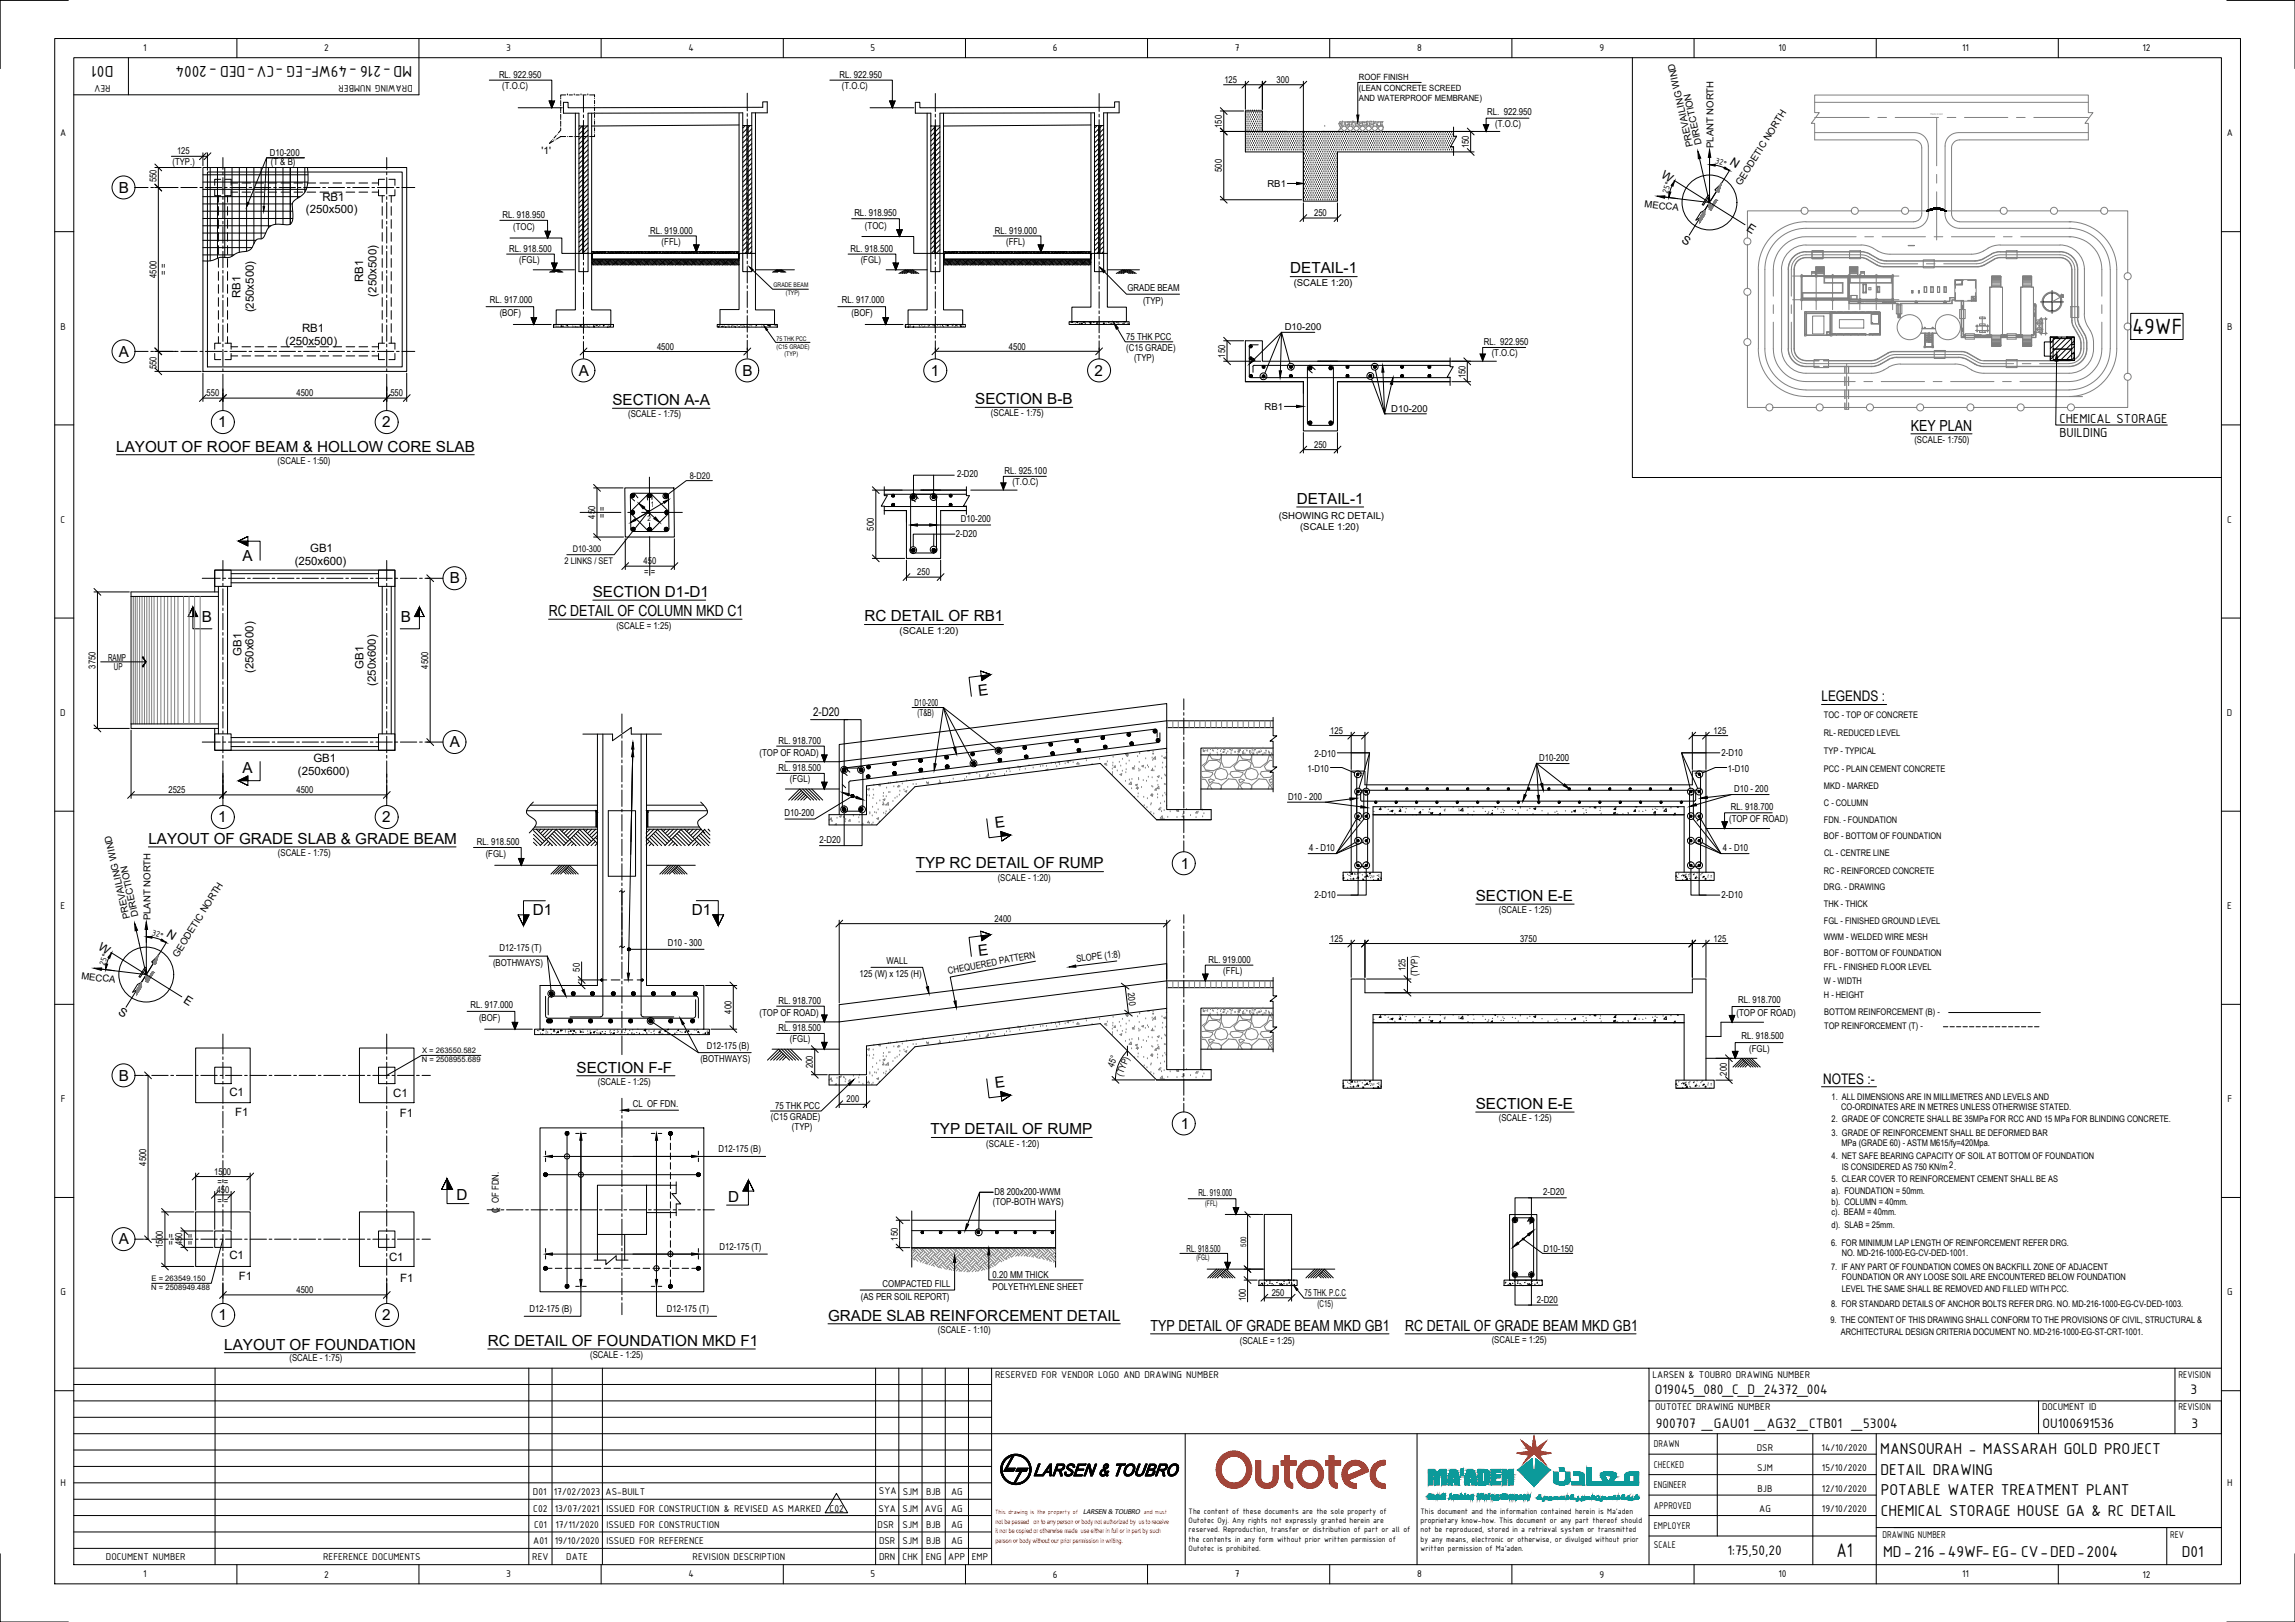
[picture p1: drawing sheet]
<svg xmlns="http://www.w3.org/2000/svg" width="841mm" height="594mm" viewBox="0 0 841 594" stroke-linecap="round" stroke-linejoin="round" font-family="sans-serif">
<defs><g id="words">
<text font-size="8.7" x="781.3" y="122.3">49WF</text>
<text font-size="7.8" x="673" y="570.3">A1</text>
<g font-size="6.2">
<text x="41.6" y="24.1" transform="rotate(180 41.6 24.1)">D01</text>
<text x="151" y="24.1" transform="rotate(180 151 24.1)">MD-216 -49WF-EG -CV-DED -2004</text>
<text x="689" y="532.6">MANSOURAH - MASSARAH GOLD PROJECT</text>
<text x="689.1" y="540.1">DETAIL DRAWING</text>
<text x="689.2" y="547.6">POTABLE WATER TREATMENT PLANT</text>
<text x="689.2" y="555.1">CHEMICAL STORAGE HOUSE GA &amp; RC DETAIL</text>
<text x="690.1" y="570.1">MD-216 -49WF-EG- CV-DED-2004</text>
<text x="799.5" y="570.1">D01</text>
</g>
<g font-size="5.6">
<text x="43.6" y="70.6">B</text>
<text x="472.8" y="100.1">DETAIL-1</text>
<text x="43.6" y="130.6">A</text>
<text x="212.1" y="137.6">A</text>
<text x="272.1" y="137.6">B</text>
<text x="341.1" y="137.6">1</text>
<text x="401.1" y="137.6">2</text>
<text x="224.4" y="148.4">SECTION A-A</text>
<text x="357.4" y="148.1">SECTION B-B</text>
<text x="80" y="156.5">1</text>
<text x="140" y="156.5">2</text>
<text x="700.3" y="157.7">KEY PLAN</text>
<text x="42.6" y="165.4">LAYOUT OF ROOF BEAM &amp; HOLLOW CORE SLAB</text>
<text x="475.2" y="184.5">DETAIL-1</text>
<text x="88.9" y="205.6">A</text>
<text x="164.8" y="213.7">B</text>
<text x="217.2" y="218.7">SECTION D1-D1</text>
<text x="74" y="227.7">B</text>
<text x="146.9" y="227.7">B</text>
<text x="201.1" y="225.7">RC DETAIL OF COLUMN MKD C1</text>
<text x="316.8" y="227.6">RC DETAIL OF RB1</text>
<text x="358.8" y="255.1" transform="rotate(-7 358.8 255.1)">E</text>
<text x="164.8" y="273.7">A</text>
<text x="88.9" y="283.1">A</text>
<text x="80" y="301.2">1</text>
<text x="140" y="301.2">2</text>
<text x="364.8" y="303.1" transform="rotate(-7 364.8 303.1)">E</text>
<text x="54.4" y="309">LAYOUT OF GRADE SLAB &amp; GRADE BEAM</text>
<text x="335.6" y="318.1">TYP RC DETAIL OF RUMP</text>
<text x="432.8" y="318.1">1</text>
<text x="195.3" y="335.3">D1</text>
<text x="253.5" y="335.3">D1</text>
<text x="540.8" y="330">SECTION E-E</text>
<text x="358.8" y="350.3" transform="rotate(-7 358.8 350.3)">E</text>
<text x="43.6" y="395.8">B</text>
<text x="211.3" y="392.9">SECTION F-F</text>
<text x="364.8" y="398.4" transform="rotate(-7 364.8 398.4)">E</text>
<text x="540.8" y="406.2">SECTION E-E</text>
<text x="432.8" y="413.4">1</text>
<text x="341" y="415.4">TYP DETAIL OF RUMP</text>
<text x="167.2" y="439.5">D</text>
<text x="266.8" y="440.1">D</text>
<text x="43.6" y="455.8">A</text>
<text x="80.1" y="483.5">1</text>
<text x="140.1" y="483.5">2</text>
<text x="303.4" y="483.7">GRADE SLAB REINFORCEMENT DETAIL</text>
<text x="421.7" y="487.4">TYP DETAIL OF GRADE BEAM MKD GB1</text>
<text x="514.9" y="487.4">RC DETAIL OF GRADE BEAM MKD GB1</text>
<text x="82.2" y="494.3">LAYOUT OF FOUNDATION</text>
<text x="178.8" y="492.9">RC DETAIL OF FOUNDATION MKD F1</text>
</g>
<g font-size="5.4">
<text x="606.5" y="510.6">O19045_080_C_D_24372_004</text>
<text x="802.7" y="510.6">3</text>
<text x="606.8" y="523.1">900707 _GAU01 _AG32_CTB01 _53004</text>
<text x="748.5" y="523.1">OU100691536</text>
<text x="803" y="523.1">3</text>
<text x="633" y="569.7">1:75,50,20</text>
</g>
<g font-size="5.3">
<text x="667.5" y="256.8">LEGENDS :</text>
<text x="668.1" y="396.9">NOTES :-</text>
</g>
<g font-size="5.2">
<text x="754.7" y="154.8">CHEMICAL STORAGE</text>
<text x="754.7" y="160.1">BUILDING</text>
</g>
<g font-size="4.4">
<text x="608.5" y="64.8" transform="rotate(32 608.5 64.8)">W</text>
<text x="633.6" y="60.1" transform="rotate(32 633.6 60.1)">N</text>
<text x="615.9" y="88.5" transform="rotate(31 615.9 88.5)">S</text>
<text x="639.8" y="84.4" transform="rotate(33 639.8 84.4)">E</text>
<text x="298" y="262.1">2-D20</text>
<text x="35.7" y="347.6" transform="rotate(32 35.7 347.6)">W</text>
<text x="60.8" y="342.9" transform="rotate(32 60.8 342.9)">N</text>
<text x="43.1" y="371.3" transform="rotate(31 43.1 371.3)">S</text>
<text x="67" y="367.2" transform="rotate(33 67 367.2)">E</text>
</g>
<g font-size="4.2">
<text x="118.1" y="73.8">RB1</text>
<text x="112.1" y="78.1">(250x500)</text>
<text x="133.1" y="103.3" transform="rotate(-90 133.1 103.3)">RB1</text>
<text x="88.2" y="109.1" transform="rotate(-90 88.2 109.1)">RB1</text>
<text x="138" y="108.6" transform="rotate(-90 138 108.6)">(250x500)</text>
<text x="93" y="114.4" transform="rotate(-90 93 114.4)">(250x500)</text>
<text x="110.7" y="121.6">RB1</text>
<text x="104.7" y="126.5">(250x500)</text>
<text x="113.7" y="202.2">GB1</text>
<text x="108" y="206.9">(250x600)</text>
<text x="88.5" y="240.3" transform="rotate(-90 88.5 240.3)">GB1</text>
<text x="133.2" y="245" transform="rotate(-90 133.2 245)">GB1</text>
<text x="92.9" y="246.6" transform="rotate(-90 92.9 246.6)">(250x600)</text>
<text x="137.7" y="251.3" transform="rotate(-90 137.7 251.3)">(250x600)</text>
<text x="114.8" y="279.1">GB1</text>
<text x="109.2" y="283.8">(250x600)</text>
<text x="84.1" y="401.5">C1</text>
<text x="144.1" y="401.8">C1</text>
<text x="86.1" y="408.8">F1</text>
<text x="146.5" y="409.3">F1</text>
<text x="84.1" y="461">C1</text>
<text x="142.6" y="461.9">C1</text>
<text x="87.6" y="468.8">F1</text>
<text x="146.6" y="469.6">F1</text>
</g>
<g font-size="3.9">
<text x="52.5" y="18.8">1</text>
<text x="118.8" y="18.9">2</text>
<text x="185.5" y="18.7">3</text>
<text x="252.3" y="18.8">4</text>
<text x="319" y="18.7">5</text>
<text x="385.9" y="18.8">6</text>
<text x="452.6" y="18.8">7</text>
<text x="519.3" y="18.8">8</text>
<text x="586.1" y="18.7">9</text>
<text x="651.7" y="18.8">10</text>
<text x="719.1" y="18.8">11</text>
<text x="785.1" y="18.9">12</text>
<text x="40.5" y="31" transform="rotate(180 40.5 31)">REV</text>
<text x="151.2" y="31" transform="rotate(180 151.2 31)">DRAWING NUMBER</text>
<text x="22" y="50">A</text>
<text x="816" y="50">A</text>
<text x="22.2" y="120.7">B</text>
<text x="816.2" y="120.7">B</text>
<text x="22.2" y="191.4">C</text>
<text x="816.2" y="191.4">C</text>
<text x="22.1" y="262.2">D</text>
<text x="816.1" y="262.2">D</text>
<text x="22.2" y="333">E</text>
<text x="816.2" y="333">E</text>
<text x="22.3" y="403.7">F</text>
<text x="816.3" y="403.7">F</text>
<text x="22.2" y="474.4">G</text>
<text x="816.2" y="474.4">G</text>
<text x="364.6" y="504.6">RESERVED FOR VENDOR LOGO AND DRAWING NUMBER</text>
<text x="605.6" y="504.6">LARSEN &amp; TOUBRO DRAWING NUMBER</text>
<text x="798.3" y="504.6">REVISION</text>
<text x="606.5" y="516.6">OUTOTEC DRAWING NUMBER</text>
<text x="748.3" y="516.6">DOCUMENT ID</text>
<text x="798.3" y="516.6">REVISION</text>
<text x="606.1" y="530.1">DRAWN</text>
<text x="643.8" y="531.3">DSR</text>
<text x="667.5" y="531.3">14/10/2020</text>
<text x="606.1" y="537.6">CHECKED</text>
<text x="643.9" y="538.8">SJM</text>
<text x="667.7" y="538.8">15/10/2020</text>
<text x="22.2" y="544.2">H</text>
<text x="606.1" y="545.1">ENGINEER</text>
<text x="816.2" y="544.2">H</text>
<text x="195.3" y="547.4">D01</text>
<text x="203" y="547.4">17/02/2023</text>
<text x="221.9" y="547.4">AS-BUILT</text>
<text x="322.1" y="547.3">SYA</text>
<text x="330.8" y="547.4">SJM</text>
<text x="339.4" y="547.4">BJB</text>
<text x="348.5" y="547.4">AG</text>
<text x="644" y="546.4">BJB</text>
<text x="667.7" y="546.4">12/10/2020</text>
<text x="195.4" y="553.6">C02</text>
<text x="203.3" y="553.6">13/07/2021</text>
<text x="222.2" y="553.6">ISSUED FOR CONSTRUCTION &amp; REVISED AS MARKED</text>
<text x="304" y="553.6">C02</text>
<text x="321.9" y="553.6">SYA</text>
<text x="330.8" y="553.6">SJM</text>
<text x="338.9" y="553.6">AVG</text>
<text x="348.5" y="553.6">AG</text>
<text x="606.1" y="552.6">APPROVED</text>
<text x="644.7" y="553.9">AG</text>
<text x="667.7" y="553.9">19/10/2020</text>
<text x="195.7" y="559.6">C01</text>
<text x="203.5" y="559.6">17/11/2020</text>
<text x="222.2" y="559.6">ISSUED FOR CONSTRUCTION</text>
<text x="321.6" y="559.6">DSR</text>
<text x="330.8" y="559.6">SJM</text>
<text x="339.4" y="559.6">BJB</text>
<text x="348.5" y="559.6">AG</text>
<text x="606.1" y="560.1">EMPLOYER</text>
<text x="689.8" y="563.2">DRAWING NUMBER</text>
<text x="795.3" y="563.2">REV</text>
<text x="195.4" y="565.6">A01</text>
<text x="203.3" y="565.6">19/10/2020</text>
<text x="222.2" y="565.6">ISSUED FOR REFERENCE</text>
<text x="322.1" y="565.6">DSR</text>
<text x="330.8" y="565.6">SJM</text>
<text x="339.4" y="565.6">BJB</text>
<text x="348.5" y="565.6">AG</text>
<text x="606.1" y="567">SCALE</text>
<text x="38.8" y="571.3">DOCUMENT NUMBER</text>
<text x="118.4" y="571.3">REFERENCE DOCUMENTS</text>
<text x="195.1" y="571.3">REV</text>
<text x="207.5" y="571.3">DATE</text>
<text x="253.8" y="571.3">REVISION DESCRIPTION</text>
<text x="322.1" y="571.3">DRN</text>
<text x="330.8" y="571.3">CHK</text>
<text x="339.3" y="571.3">ENG</text>
<text x="347.5" y="571.3">APP</text>
<text x="356.1" y="571.3">EMP</text>
<text x="52.5" y="577.7">1</text>
<text x="118.8" y="577.8">2</text>
<text x="185.5" y="577.7">3</text>
<text x="252.3" y="577.7">4</text>
<text x="319" y="577.7">5</text>
<text x="385.9" y="577.8">6</text>
<text x="452.6" y="577.7">7</text>
<text x="519.3" y="577.7">8</text>
<text x="586.1" y="577.9">9</text>
<text x="651.7" y="577.7">10</text>
<text x="719.1" y="577.7">11</text>
<text x="785.1" y="577.8">12</text>
</g>
<text font-size="3.7" x="198.4" y="56.6">'1'</text>
<g font-size="3.5">
<text x="182.9" y="28.5">RL. 922.950</text>
<text x="307.7" y="28.5">RL. 922.950</text>
<text x="184" y="32.7">(T.O.C)</text>
<text x="308.5" y="32.7">(T.O.C)</text>
<text x="448.7" y="30.4">125</text>
<text x="467.8" y="30.4">300</text>
<text x="447.8" y="46.8" transform="rotate(-90 447.8 46.8)">150</text>
<text x="545" y="42.3">RL. 922.950</text>
<text x="547.9" y="46.6">(T.O.C)</text>
<text x="620.5" y="53.5" transform="rotate(-103 620.5 53.5)">PREVAILING WIND</text>
<text x="623.6" y="52.8" transform="rotate(-103 623.6 52.8)">DIRECTION</text>
<text x="64.9" y="56.6">125</text>
<text x="98.8" y="57.1">D10-200</text>
<text x="538.3" y="54.3" transform="rotate(-90 538.3 54.3)">150</text>
<text x="628" y="54.2" transform="rotate(-90 628 54.2)">PLANT NORTH</text>
<text x="63.3" y="60.4">(TYP.)</text>
<text x="99.2" y="60.4">(T &amp; B)</text>
<text x="447.8" y="63" transform="rotate(-90 447.8 63)">500</text>
<text x="57.3" y="66.8" transform="rotate(-90 57.3 66.8)">550</text>
<text x="464.5" y="68.3">RB1</text>
<text x="638" y="68.1" transform="rotate(-58 638 68.1)">GEODETIC NORTH</text>
<text x="602.5" y="75.7" transform="rotate(7 602.5 75.7)">MECCA</text>
<text x="184.1" y="79.7">RL. 918.950</text>
<text x="313.1" y="79.1">RL. 918.950</text>
<text x="317" y="83.7">(TOC)</text>
<text x="481.6" y="79.2">250</text>
<text x="188.1" y="84.3">(TOC)</text>
<text x="238.3" y="85.5">RL. 919.000</text>
<text x="242.5" y="89.8">(FFL)</text>
<text x="364.5" y="85.5">RL. 919.000</text>
<text x="368.7" y="89.8">(FFL)</text>
<text x="186.6" y="92.3">RL. 918.500</text>
<text x="311.7" y="92.3">RL. 918.500</text>
<text x="57.3" y="101.7" transform="rotate(-90 57.3 101.7)">4500</text>
<text x="61.1" y="100.7" transform="rotate(-90 61.1 100.7)">= =</text>
<text x="190.3" y="96.3">(FGL)</text>
<text x="315.4" y="96.3">(FGL)</text>
<text x="413.2" y="106.6">GRADE BEAM</text>
<text x="474.1" y="104.9">(SCALE 1:20)</text>
<text x="179.6" y="111.1">RL. 917.000</text>
<text x="308.5" y="111.1">RL. 917.000</text>
<text x="418.9" y="111.5">(TYP)</text>
<text x="183.1" y="115.6">(BOF)</text>
<text x="312.1" y="115.6">(BOF)</text>
<text x="412.7" y="124.4">75 THK PCC</text>
<text x="470.8" y="121">D10-200</text>
<text x="240.8" y="128.1">4500</text>
<text x="369.7" y="128">4500</text>
<text x="412.7" y="128.5">(C15 GRADE)</text>
<text x="449" y="131" transform="rotate(-90 449 131)">150</text>
<text x="543.7" y="126.3">RL. 922.950</text>
<text x="546.6" y="130.6">(T.O.C)</text>
<text x="57.3" y="135.2" transform="rotate(-90 57.3 135.2)">550</text>
<text x="415.6" y="132.2">(TYP)</text>
<text x="537" y="138.5" transform="rotate(-90 537 138.5)">150</text>
<text x="75.7" y="145.1">550</text>
<text x="108.7" y="145.1">4500</text>
<text x="143.1" y="145.1">550</text>
<text x="230.2" y="152.8">(SCALE - 1:75)</text>
<text x="363.1" y="152.4">(SCALE - 1:75)</text>
<text x="463.4" y="150">RB1</text>
<text x="509.8" y="150.8">D10-200</text>
<text x="481.6" y="164">250</text>
<text x="701.5" y="162.3">(SCALE- 1:750)</text>
<text x="101.7" y="170.1">(SCALE - 1:50)</text>
<text x="368.1" y="173.5">RL. 925.100</text>
<text x="350.7" y="174.9">2-D20</text>
<text x="371" y="177.8">(T.O.C)</text>
<text x="218.1" y="190" transform="rotate(-90 218.1 190)">450</text>
<text x="221.9" y="189.7" transform="rotate(-90 221.9 189.7)">= =</text>
<text x="352.1" y="191.1">D10-200</text>
<text x="468.6" y="190.1">(SHOWING RC DETAIL)</text>
<text x="320.3" y="194.3" transform="rotate(-90 320.3 194.3)">500</text>
<text x="350.3" y="196.7">2-D20</text>
<text x="476.4" y="194.2">(SCALE 1:20)</text>
<text x="235.8" y="206.7">450</text>
<text x="236.1" y="210.5">= =</text>
<text x="336.1" y="210.7">250</text>
<text x="225.9" y="230.4">(SCALE = 1:25)</text>
<text x="329.7" y="232.3">(SCALE 1:20)</text>
<text x="35" y="244.9" transform="rotate(-90 35 244.9)">3750</text>
<text x="39.6" y="242">RAMP</text>
<text x="41.7" y="245.5">UP</text>
<text x="157" y="244.9" transform="rotate(-90 157 244.9)">4500</text>
<text x="335.1" y="258.4">D10-200</text>
<text x="336.2" y="262.4">(T&amp;B)</text>
<text x="487.5" y="268.8">125</text>
<text x="628" y="268.8">125</text>
<text x="285.3" y="272.4">RL. 918.700</text>
<text x="278.4" y="276.8">(TOP OF ROAD)</text>
<text x="481.7" y="277.3">2-D10</text>
<text x="564" y="278.7">D10-200</text>
<text x="630.9" y="277">2-D10</text>
<text x="285.3" y="282.4">RL. 918.500</text>
<text x="289.5" y="286.4">(FGL)</text>
<text x="479.2" y="282.6">1-D10</text>
<text x="633.2" y="282.6">1-D10</text>
<text x="61.8" y="290.5">2525</text>
<text x="108.7" y="290.5">4500</text>
<text x="472" y="292.9">D10 - 200</text>
<text x="635.5" y="290.1">D10 - 200</text>
<text x="287.5" y="298.8">D10-200</text>
<text x="634.3" y="296.6">RL. 918.700</text>
<text x="633.6" y="301.1">(TOP OF ROAD)</text>
<text x="174.7" y="309.3">RL. 918.500</text>
<text x="300.3" y="308.7">2-D20</text>
<text x="479.7" y="311.8">4 - D10</text>
<text x="631.3" y="311.8">4 - D10</text>
<text x="101.8" y="313.7">(SCALE - 1:75)</text>
<text x="178" y="313.9">(FGL)</text>
<text x="365.6" y="322.8">(SCALE - 1:20)</text>
<text x="481.7" y="329.1">2-D10</text>
<text x="630.9" y="329.1">2-D10</text>
<text x="50.8" y="335.5" transform="rotate(-103 50.8 335.5)">DIRECTION</text>
<text x="549.3" y="334.6">(SCALE - 1:25)</text>
<text x="47.7" y="336.3" transform="rotate(-103 47.7 336.3)">PREVAILING WIND</text>
<text x="55.1" y="337" transform="rotate(-90 55.1 337)">PLANT NORTH</text>
<text x="364.5" y="337.6">2400</text>
<text x="244.8" y="346.6">D10 - 300</text>
<text x="487.5" y="344.9">125</text>
<text x="557.1" y="344.9">3750</text>
<text x="628" y="344.9">125</text>
<text x="65.1" y="350.9" transform="rotate(-58 65.1 350.9)">GEODETIC NORTH</text>
<text x="180.7" y="353.8">(BOTHWAYS)</text>
<text x="183" y="348.5">D12-175 (T)</text>
<text x="324.9" y="353.1">WALL</text>
<text x="394.6" y="352.3" transform="rotate(-7 394.6 352.3)">SLOPE (1:8)</text>
<text x="442.8" y="352.8">RL. 919.000</text>
<text x="29.7" y="358.5" transform="rotate(7 29.7 358.5)">MECCA</text>
<text x="212.5" y="355.9" transform="rotate(-90 212.5 355.9)">50</text>
<text x="315" y="357.7">125 (W) x 125 (H)</text>
<text x="347.6" y="356.6" transform="rotate(-10 347.6 356.6)">CHEQUERED PATTERN</text>
<text x="448.3" y="356.7">(FFL)</text>
<text x="515.1" y="355.8" transform="rotate(-90 515.1 355.8)">125</text>
<text x="519.6" y="357.5" transform="rotate(-90 519.6 357.5)">(TYP)</text>
<text x="413.3" y="363.7" transform="rotate(83 413.3 363.7)">200</text>
<text x="172.5" y="369.3">RL. 917.000</text>
<text x="268.1" y="371.2" transform="rotate(-90 268.1 371.2)">400</text>
<text x="285.3" y="367.6">RL. 918.700</text>
<text x="637" y="367.5">RL. 918.700</text>
<text x="175.5" y="373.9">(BOF)</text>
<text x="278.4" y="372.1">(TOP OF ROAD)</text>
<text x="285.3" y="377.6">RL. 918.500</text>
<text x="636.4" y="372">(TOP OF ROAD)</text>
<text x="289.5" y="381.6">(FGL)</text>
<text x="638.2" y="380.7">RL. 918.500</text>
<text x="256.7" y="389.1">(BOTHWAYS)</text>
<text x="259" y="384.3">D12-175 (B)</text>
<text x="641" y="385.2">(FGL)</text>
<text x="297.9" y="391.2" transform="rotate(-90 297.9 391.2)">200</text>
<text x="408" y="391.2" transform="rotate(-67 408 391.2)">45°</text>
<text x="411.3" y="394.3" transform="rotate(-68 411.3 394.3)">(TYP)</text>
<text x="632.9" y="393.9" transform="rotate(-90 632.9 393.9)">200</text>
<text x="219.1" y="397.2">(SCALE - 1:25)</text>
<text x="231.9" y="405.6">CL OF FDN.</text>
<text x="284" y="406.1">75 THK PCC</text>
<text x="310.2" y="403.8">200</text>
<text x="282.5" y="410.2">(C15 GRADE)</text>
<text x="290.2" y="413.9">(TYP)</text>
<text x="549.3" y="410.7">(SCALE - 1:25)</text>
<text x="263.3" y="422">D12-175 (B)</text>
<text x="361.4" y="420.2">(SCALE - 1:20)</text>
<text x="53.6" y="426.9" transform="rotate(-90 53.6 426.9)">4500</text>
<text x="78.5" y="430.2">1500</text>
<text x="79.4" y="436.8">450</text>
<text x="79.7" y="434.1">= =</text>
<text x="364.5" y="437.8">D8 200x200-WWM</text>
<text x="565.6" y="437.5">2-D20</text>
<text x="79.7" y="441">= =</text>
<text x="183.3" y="443.9" transform="rotate(-90 183.3 443.9)">L</text>
<text x="363.8" y="441.5">(TOP-BOTH WAYS)</text>
<text x="439.2" y="438">RL. 919.000</text>
<text x="182.8" y="444.3" transform="rotate(-90 182.8 444.3)">C OF FDN.</text>
<text x="63.8" y="455.9" transform="rotate(-90 63.8 455.9)">= =</text>
<text x="70.9" y="455.9" transform="rotate(-90 70.9 455.9)">= =</text>
<text x="329" y="454.4" transform="rotate(-90 329 454.4)">150</text>
<text x="59.6" y="457.1" transform="rotate(-90 59.6 457.1)">1500</text>
<text x="66.7" y="456.2" transform="rotate(-90 66.7 456.2)">450</text>
<text x="263.6" y="457.8">D12-175 (T)</text>
<text x="434.8" y="458.6">RL. 918.500</text>
<text x="565.6" y="458.6">D10-150</text>
<text x="108.7" y="473.6">4500</text>
<text x="323.5" y="471.2">COMPACTED FILL</text>
<text x="363.8" y="468.1">0.20 MM THICK</text>
<text x="363.8" y="472.4">POLYETHYLENE SHEET</text>
<text x="315.5" y="476.1">(AS PER SOIL REPORT)</text>
<text x="456.5" y="476.5" transform="rotate(-90 456.5 476.5)">100</text>
<text x="466" y="474.7">250</text>
<text x="478.1" y="474.7">75 THK. P.C.C</text>
<text x="482.8" y="478.8">(C15)</text>
<text x="563.1" y="477.3">2-D20</text>
<text x="194" y="480.6">D12-175 (B)</text>
<text x="244.4" y="480.6">D12-175 (T)</text>
<text x="343.7" y="488.1">(SCALE - 1:10)</text>
<text x="546.6" y="491.9">(SCALE = 1:25)</text>
<text x="216.3" y="497.3">(SCALE - 1:25)</text>
<text x="454.3" y="492.2">(SCALE = 1:25)</text>
<text x="106.1" y="498.7">(SCALE - 1:75)</text>
</g>
<g font-size="3.3">
<text x="252.8" y="175.3">8-D20</text>
<text x="209.9" y="202.3">D10-300</text>
<text x="206.9" y="206.4">2 LINKS / SET</text>
<text x="668.4" y="263.1">TOC - TOP OF CONCRETE</text>
<text x="668.4" y="269.6">RL- REDUCED LEVEL</text>
<text x="668.4" y="276.1">TYP - TYPICAL</text>
<text x="668.4" y="282.6">PCC - PLAIN CEMENT CONCRETE</text>
<text x="668.4" y="289.1">MKD - MARKED</text>
<text x="668.4" y="295.2">C - COLUMN</text>
<text x="668.4" y="301.3">FDN. - FOUNDATION</text>
<text x="668.4" y="307.2">BOF - BOTTOM OF FOUNDATION</text>
<text x="668.5" y="313.7">CL - CENTRE LINE</text>
<text x="668.4" y="320.1">RC - REINFORCED CONCRETE</text>
<text x="668.4" y="326.1">DRG. - DRAWING</text>
<text x="668.4" y="332.3">THK - THICK</text>
<text x="668.4" y="338.4">FGL - FINISHED GROUND LEVEL</text>
<text x="668.4" y="344.4">WWM - WELDED WIRE MESH</text>
<text x="668.4" y="350.2">BOF - BOTTOM OF FOUNDATION</text>
<text x="668.4" y="355.3">FFL - FINISHED FLOOR LEVEL</text>
<text x="668.4" y="360.6">W - WIDTH</text>
<text x="668.4" y="365.5">H - HEIGHT</text>
<text x="668.5" y="371.7">BOTTOM REINFORCEMENT (B) -</text>
<text x="668.5" y="377">TOP REINFORCEMENT (T) -</text>
<text x="671.2" y="402.8">1. ALL DIMENSIONS ARE IN MILLIMETRES AND LEVELS AND</text>
<text x="674.7" y="406.4">CO-ORDINATES ARE IN METRES UNLESS OTHERWISE STATED.</text>
<text x="671.2" y="411.1">2. GRADE OF CONCRETE SHALL BE 35MPa FOR RCC AND 15 MPa FOR BLINDING CONCRETE.</text>
<text x="671.2" y="416">3. GRADE OF REINFORCEMENT SHALL BE DEFORMED BAR</text>
<text x="674.8" y="419.9">MPa (GRADE 60) - ASTM M615/fy=420Mpa.</text>
<text x="671.2" y="424.6">4. NET SAFE BEARING CAPACITY OF SOIL AT BOTTOM OF FOUNDATION</text>
<text x="674.9" y="428.6">IS CONSIDERED AS 750 KN/m .</text>
<text x="714.3" y="427.7">2</text>
<text x="671.2" y="433">5. CLEAR COVER TO REINFORCEMENT CEMENT SHALL BE AS</text>
<text x="671.2" y="437.1">a). FOUNDATION = 50mm.</text>
<text x="671.2" y="441.2">b). COLUMN = 40mm.</text>
<text x="671.2" y="445.1">c). BEAM = 40mm.</text>
<text x="671.2" y="449.8">d). SLAB = 25mm.</text>
<text x="671" y="456.4">6. FOR MINIMUM LAP LENGTH OF REINFORCEMENT REFER DRG.</text>
<text x="674.9" y="460.2">NO. MD-216-1000-EG-CV-DED-1001.</text>
<text x="671" y="465.1">7. IF ANY PART OF FOUNDATION COMES ON BACKFILL ZONE OF ADJACENT</text>
<text x="674.9" y="468.9">FOUNDATION OR ANY LOOSE SOIL ARE ENCOUNTERED BELOW FOUNDATION</text>
<text x="674.9" y="473.1">LEVEL THE SAME SHALL BE REMOVED AND FILLED WITH PCC.</text>
<text x="671" y="478.6">8. FOR STANDARD DETAILS OF ANCHOR BOLTS REFER DRG. NO. MD-216-1000-EG-CV-DED-1003.</text>
<text x="670.8" y="484.4">9. THE CONTENT OF THIS DRAWING SHALL CONFORM TO THE PROVISIONS OF CIVIL, STRUCTURAL &amp;</text>
<text x="674.6" y="488.8">ARCHITECTURAL DESIGN CRITERIA DOCUMENT NO. MD-216-1000-EG-ST-CRT-1001.</text>
</g>
<g font-size="3.2">
<text x="628.4" y="59.8" transform="rotate(17 628.4 59.8)">32°</text>
<text x="611.1" y="71" transform="rotate(-70 611.1 71)">25°</text>
<text x="55.6" y="342.6" transform="rotate(17 55.6 342.6)">32°</text>
<text x="38.3" y="353.8" transform="rotate(-70 38.3 353.8)">25°</text>
</g>
<g font-size="3.1">
<text x="498" y="29.4">ROOF FINISH</text>
<text x="498" y="33.2">(LEAN CONCRETE SCREED</text>
<text x="498" y="36.9">AND WATERPROOF MEMBRANE)</text>
<text x="435.6" y="554.6">The content of these documents are the sole property of</text>
<text x="435.6" y="557.9">Outotec Oyj. Any rights not expressly granted herein are</text>
<text x="520.6" y="554.6">This document and the information contained herein is Ma'aden</text>
<text x="520.6" y="557.9">proprietary know-how. This document or any part thereof should</text>
<text x="435.6" y="561.3">reserved. Reproduction, transfer or distribution of part or all of</text>
<text x="520.6" y="561.3">not be reproduced, stored in a retrieval system or transmitted</text>
<text x="435.6" y="564.6">the contents in any form without prior written permission of</text>
<text x="435.6" y="567.9">Outotec is prohibited.</text>
<text x="520.6" y="564.6">by any means, electronic or otherwise, or divulged without prior</text>
<text x="520.6" y="567.9">written permission of Ma'aden.</text>
</g>
<g font-size="2.8">
<text x="238.5" y="185.8">1</text>
<text x="237.3" y="190.9">2</text>
<text x="154.6" y="389.1">N = 2508955.689</text>
<text x="154.7" y="385.7">X = 263550.582</text>
<text x="441.7" y="441.6">(FFL)</text>
<text x="438.5" y="461.6">(FGL)</text>
<text x="456.6" y="456.7" transform="rotate(-90 456.6 456.7)">500</text>
<text x="55.4" y="472.6">N = 2508949.488</text>
<text x="55.5" y="469.2">E = 263549.150</text>
</g>
<g font-size="2.4" fill="#f00">
<text x="364.7" y="554.4">This drawing is the property of</text>
<text x="364.8" y="558">not be passed on to any person or body not authorized by us to receive</text>
<text x="364.8" y="561.7">it nor be copied or otherwise made use either in full or in part by such</text>
<text x="364.8" y="565.2">person or body without our prior permission in writing.</text>
</g>
<text font-size="2.4" x="396.9" y="554.4">LARSEN &amp; TOUBRO and must</text>
<g font-size="2.3">
<text x="283.5" y="105.3">GRADE BEAM</text>
<text x="288" y="108">(TYP)</text>
<text x="284.6" y="124.8">75 THK PCC</text>
<text x="284.6" y="127.8">(C15 GRADE)</text>
<text x="287.5" y="130.2">(TYP)</text>
</g>
<text font-size="1" fill="#808080" x="707.5" y="42.3">MAIN ROAD</text>
</g></defs>
<!-- layer: Centre -->
<g fill="none" stroke="#000" stroke-width=".37">
<path d="M213.8 34.9v6.2M273.8 34.1v6.5M342.8 34.3v6.5M402.8 34.3v6.5M81.7 57.7v4.3M141.7 57.7v4.3M213.8 42.1v1M213.8 44.1v6M213.8 51.1v1M213.8 53.1v6M273.8 41.6v1M273.8 43.6v6"/>
<path d="M273.8 50.6v1M273.8 52.6v6M273.8 59.6v1M342.8 41.8v1.1M342.8 43.8v6M342.8 50.9v.9M342.8 52.8v6.1M342.8 59.8v1M402.8 41.8v1.1M402.8 43.8v6M402.8 50.9v.9M402.8 52.8v6.1"/>
<path d="M402.8 59.8v1M49.5 68.7h4.8M55.3 68.7h.9M57.3 68.7h6M64.2 68.7h1.1M66.3 68.7h5.9M73.3 68.7h1M75.3 68.7h6M81.7 63v1M81.7 65v6M81.7 72v1M81.7 74.1v5.9"/>
<path d="M82.3 68.7h1M84.3 68.7h6M91.3 68.7h1M93.3 68.7h6M100.3 68.7h1M102.3 68.7h6M109.3 68.7h1M111.3 68.7h6M118.3 68.7h1M120.3 68.7h6M127.3 68.7h1M129.3 68.7h6"/>
<path d="M136.3 68.7h1M138.3 68.7h6M141.7 63v1M141.7 65v6M141.7 72v1M141.7 74.1v5.9M145.3 68.7h1M147.3 68.7h4.7M213.8 60.1v1M213.8 62.1v6M213.8 69.1v1M213.8 71.1v6"/>
<path d="M213.8 78.1v1M273.8 61.6v6M273.8 68.6v1M273.8 70.6v6M273.8 77.6v1M273.8 79.6v6M342.8 61.9v5.9M342.8 68.8v1.1M342.8 70.8v6M342.8 77.9v.9M342.8 79.9v6M402.8 61.9v5.9"/>
<path d="M402.8 68.8v1.1M402.8 70.8v6M402.8 77.9v.9M402.8 79.9v6M81.7 81v1.1M81.7 83v6M81.7 90.1v.9M81.7 92v6.1M81.7 99v1M141.7 81v1.1M141.7 83v6M141.7 90.1v.9"/>
<path d="M141.7 92v6.1M141.7 99v1M213.8 80.1v6M213.8 87.1v1M213.8 89.1v6M213.8 96.1v1M213.8 98.1v6M273.8 86.6v1M273.8 88.6v6M273.8 95.6v1M273.8 97.6v6M342.8 86.8v1.1"/>
<path d="M342.8 88.9v5.9M342.8 95.9v1M342.8 97.8v6.1M402.8 86.8v1.1M402.8 88.9v5.9M402.8 95.9v1M402.8 97.8v6.1M81.7 101v6M81.7 108v1M81.7 110v6M81.7 117v1M81.7 119.1v5.9"/>
<path d="M141.7 101v6M141.7 108v1M141.7 110v6M141.7 117v1M141.7 119.1v5.9M213.8 105.1v1M213.8 107.1v6M213.8 114.1v1M213.8 116.1v6M273.8 104.6v1M273.8 106.7v5.9M273.8 113.6v1.1"/>
<path d="M273.8 115.6v6M342.8 104.9v.9M342.8 106.9v6M342.8 113.8v1.1M342.8 115.9v6M402.8 104.9v.9M402.8 106.9v6M402.8 113.8v1.1M402.8 115.9v6M49.5 128.7h4.8M55.3 128.7h.9M57.3 128.7h6"/>
<path d="M64.2 128.7h1.1M66.3 128.7h5.9M73.3 128.7h1M75.3 128.7h6M81.7 126v1.1M81.7 128v6M81.7 135.1v.9M81.7 137v6.1M82.3 128.7h1M84.3 128.7h6M91.3 128.7h1M93.3 128.7h6"/>
<path d="M100.3 128.7h1M102.3 128.7h6M109.3 128.7h1M111.3 128.7h6M118.3 128.7h1M120.3 128.7h6M127.3 128.7h1M129.3 128.7h6M136.3 128.7h1M138.3 128.7h6M141.7 126v1.1M141.7 128v6"/>
<path d="M141.7 135.1v.9M141.7 137v6.1M145.3 128.7h1M147.3 128.7h4.7M213.8 123.1v1M213.8 125.1v6.1M273.8 122.7v.9M273.8 124.6v6.5M342.8 122.9v1M342.8 124.9v6.6M402.8 122.9v1M402.8 124.9v6.6"/>
<path d="M81.7 144v1M81.7 146.1v4.3M141.7 144v1M141.7 146.1v4.3M74.1 211.8h6.6M81.7 205.3v7.4M81.7 213.7v1M81.7 215.7v6M81.7 211.8h1M83.7 211.8h6M90.7 211.8h1M92.7 211.8h6"/>
<path d="M99.7 211.8h1M101.7 211.8h6M108.7 211.8h1M110.7 211.8h6M117.7 211.8h1M119.7 211.8h6M126.7 211.8h1M128.7 211.8h6M135.7 211.8h1M137.7 211.8h6M141.7 205.3v7.4M141.7 213.7v1"/>
<path d="M141.7 215.7v6M144.7 211.8h1M146.7 211.8h6M153.7 211.8h1.1M155.7 211.8h6.6M81.7 222.7v1M81.7 224.7v6M81.7 231.7v1M81.7 233.7v6M141.7 222.7v1M141.7 224.7v6M141.7 231.7v1"/>
<path d="M141.7 233.7v6M81.7 240.7v1M81.7 242.7v6M81.7 249.7v1M81.7 251.7v6M81.7 258.7v1M141.7 240.7v1M141.7 242.7v6M141.7 249.7v1M141.7 251.7v6M141.7 258.7v1M433.8 256v4"/>
<path d="M74.1 271.8h6.6M81.7 260.7v6M81.7 267.7v1M81.7 269.7v6M81.7 276.7v1M81.7 278.7v6M81.7 271.8h1M83.7 271.8h6M90.7 271.8h1M92.7 271.8h6M99.7 271.8h1M101.7 271.8h6"/>
<path d="M108.7 271.8h1M110.7 271.8h6M117.7 271.8h1M119.7 271.8h6M126.7 271.8h1M128.7 271.8h6M135.7 271.8h1M137.7 271.8h6M141.7 260.7v6M141.7 267.7v1M141.7 269.7v6M141.7 276.7v1"/>
<path d="M141.7 278.7v6M144.7 271.8h1M146.7 271.8h6M153.7 271.8h1.1M155.7 271.8h6.6M227.9 261.5v6.9M227.9 269.4v1M227.9 271.4v6M227.9 278.4v1M433.8 261v1M433.8 263v6M433.8 270v1"/>
<path d="M433.8 272v6M433.8 279v1M81.7 285.7v1M81.7 287.7v7.3M141.7 285.7v1M141.7 287.7v7.3M227.9 280.4v6M227.9 287.4v1M227.9 289.4v6M227.9 296.4v1M227.9 298.4v6M433.8 281v6"/>
<path d="M433.8 288v1M433.8 290v6M433.8 297v1M433.8 299v6M227.9 305.4v1M227.9 307.4v6M227.9 314.4v1M227.9 316.4v6M433.8 306v1M433.8 308v4M227.9 323.4v1M227.9 325.4v6"/>
<path d="M227.9 332.4v1M227.9 334.4v6M433.8 335v3.1M433.8 339.1v1M227.9 341.4v1M227.9 343.4v6M227.9 350.4v1M227.9 352.4v6M227.9 359.4v1M433.8 341.1v6M433.8 348.1v1M433.8 350.2v5.9"/>
<path d="M433.8 357.1v1.1M433.8 359.1v6M81.7 378.7v7.4M141.7 378.7v7.4M227.9 361.4v6M227.9 368.4v1M227.9 370.4v6M227.9 377.4v1M227.9 379.4v6.9M433.8 366.2v.9M433.8 368.1v6.1M433.8 375.1v1"/>
<path d="M433.8 377.2v5.9M49.5 393.9h3.1M53.6 393.9h1M55.6 393.9h6M62.6 393.9h1M64.6 393.9h6M71.6 393.9h1M73.6 393.9h6M80.6 393.9h1M81.7 387.1v1M81.7 389.1v6M81.7 396.1v1"/>
<path d="M81.7 398.1v6M82.6 393.9h6M89.6 393.9h1M91.6 393.9h6M98.6 393.9h1M100.6 393.9h6M107.6 393.9h1.1M109.6 393.9h6M116.7 393.9h.9M118.6 393.9h6.1M125.6 393.9h1M127.7 393.9h5.9"/>
<path d="M134.6 393.9h1.1M136.6 393.9h6M141.7 387.1v1M141.7 389.1v6M141.7 396.1v1M141.7 398.1v6M143.7 393.9h.9M145.7 393.9h6M152.6 393.9h1.1M154.7 393.9h3M433.8 384.1v1.1M433.8 386.1v6"/>
<path d="M433.8 393.2v.9M433.8 395.2v6M81.7 405.1v1M81.7 407v6.1M81.7 414.1v1M81.7 416.1v6M141.7 405.1v1M141.7 407v6.1M141.7 414.1v1M141.7 416.1v6M227.9 402.3v5.3M227.9 408.6v.9"/>
<path d="M227.9 410.6v6M227.9 417.5v1.1M227.9 419.5v6M433.8 402.1v1.1M433.8 404.1v3.2M81.7 423.1v1M81.7 425.1v6M81.7 432.1v1M81.7 434.1v6M141.7 423.1v1M141.7 425.1v6M141.7 432.1v1"/>
<path d="M141.7 434.1v6M227.9 426.6v.9M227.9 428.6v6M227.9 435.5v1.1M227.9 437.6v5.9M49.5 453.9h3.1M53.6 453.9h1M55.6 453.9h6M62.6 453.9h1M64.6 453.9h6M71.6 453.9h1M73.6 453.9h6"/>
<path d="M80.6 453.9h1M81.7 441.1v1M81.7 443.1v6M81.7 450.1v1M81.7 452.1v6M81.7 459.1v1M82.6 453.9h6M89.6 453.9h1M91.6 453.9h6M98.6 453.9h1M100.6 453.9h6M107.6 453.9h1.1"/>
<path d="M109.6 453.9h6M116.7 453.9h.9M118.6 453.9h6.1M125.6 453.9h1M127.7 453.9h5.9M134.6 453.9h1.1M136.6 453.9h6M141.7 441.1v1M141.7 443.1v6M141.7 450.1v1M141.7 452.1v6M141.7 459.1v1"/>
<path d="M143.7 453.9h.9M145.7 453.9h6M152.6 453.9h1.1M154.7 453.9h3M178.5 443.1h4.1M183.6 443.1h1M185.6 443.1h6M192.6 443.1h1M194.6 443.1h6M201.6 443.1h1M203.7 443.1h5.9M210.6 443.1h1.1"/>
<path d="M212.6 443.1h6M219.7 443.1h.9M221.6 443.1h6.1M227.9 446.5v9.7M227.9 444.6v1M227.9 457.2v1M227.9 459.2v6M228.6 443.1h1M230.7 443.1h6M237.6 443.1h1.1M239.6 443.1h6M246.7 443.1h1"/>
<path d="M248.7 443.1h6M255.7 443.1h1M257.7 443.1h4.1M81.7 461.1v6M81.7 468.1v1M81.7 470.1v7.3M141.7 461.1v6M141.7 468.1v1M141.7 470.1v7.3M227.9 466.2v1M227.9 468.2v6M227.9 475.2v1"/>
<path d="M227.9 477.2v4.3"/>
</g>
<!-- layer: CI-NEWLINES -->
<g fill="none" stroke="#000" stroke-width=".37">
<path d="M206.5 37.5h1.7v2l71.3-.2v-2h1.7v4h-5.7v4.7h-3.3v-4.7l-56.7 .2v4.7h-3.3v-4.7h-5.7zM335.4 37.5h1.7v2l71.4-.2v-2h1.6v4h-5.7v4.7h-3.3v-4.7l-56.6 .2v4.7h-3.4v-4.7h-5.7zM210.8 41.5v72h-7v5.3h20v-5.3h-7v-72M270.8 41.5v71.9h-7M270.8 45.8l-54 .4M276.8 41.3v72.2h7v5.3h-20v-5.3M339.8 41.5v72h-7v5.3h20v-5.3h-7v-72M399.8 45.8l-54 .4M405.8 41.3v71.2h7v5.3h-20v-5.3h7v-71M477.6 55.6v18.1h12.5v-18.1h42.6M477.6 55.6v18.1M484.2 48.1h48.5"/>
<path d="M485.1 48.1h-22.5v-7.4h-6.2v14.9h21.2M532.7 46.5v3.4h1.1l-2.2 3.8h1.1v3.3M212.2 92.8h3.3v6.7h-3.3zM272.2 92.8h3.3v6.7h-3.3zM341.1 92.8h3.4v6.7h-3.4zM401.1 92.8h3.3v6.7h-3.3zM202.8 118.8h22v1h-22zM262.8 118.8h22v1h-22zM331.8 118.8h22v1h-22zM391.8 117.8h22v1h-22zM477.6 139.8v18h12.5v-18h41.3M477.6 139.8v4.3"/>
<path d="M482.9 132.3h48.5M483.9 132.3h-21.3v-7.5h-6.2v15h21.2M531.4 131.1v3.2h1.1l-2.2 3.9h1.1v3M229 178.7h18l.1 18h-18zM324 178.3v3.2h1.1l-2.2 3.9h1.1v3M324 179.5h30.1M354.1 178.3v3.2h1.1l-2.2 3.9h1.1v3M324 187h8.2M332.2 187v17.5h12.5v-17.5h9.4M332.2 187v4.3M48 218.5v48.3h32M48 218.5h32"/>
<path d="M80 216.8h-32v1.7M48 265.1h32M213.6 268.9h10.9v2.4l6.8-4.8v2.4h11.1M218.9 268.9v92h-21v16.1M236.9 268.9v92h21v16.1M307.5 279v19.4M427.6 264v32.5h12.5v-22.5h26.4M427.6 264v-6.3l-120.1 15v6.3M427.6 274.1l-110.1 13.7v10.6h-13.7v3.7h17.5l14-14 67.9-8.5 20.6 20.6M427.6 264l-120.1 15M427.6 266.5h38.9M222.9 296.9h10v24h-10z"/>
<path d="M443.8 296.5h-3.7h3.8v3.7M503.2 298.4h114M495.2 319.5v-37.1h5v5.1h120v-5.1h5v37.1M503.2 319.5v-24h114v24M625.2 319.5h3v3h-14M625.2 319.5h-11v3h3M503.2 322.5h3v-3h-14v3h14M427.6 359.3v32.5h12.5v-22.6h26.4M427.6 359.3v-6.4l-120.1 15.1v25.6M427.6 359.3l-120.1 15M197.9 377h-2v1.9h64.1v-1.9h-2.1M197.9 377h60"/>
<path d="M427.6 369.3l-110.1 13.8v10.5h-13.7v3.8h17.5l14-14 67.9-8.5 20.6 20.6M427.6 361.8h38.9M503.2 374.6h114M443.8 391.8h-3.7h3.8v3.7M495.2 395.6v-37h5v5h120v-5h5v37M503.2 398.6h3v-3h-14v3h14M503.2 395.6v-24h114v24M625.2 395.6h3v3h-14M625.2 395.6h-11v3h3M197.9 413.1h60v60h-60zM218.9 434.1h18v18h-18zM463.3 444.8h10v24.1h-10z"/>
<path d="M553.2 444.9h10v24h-10zM461.3 468.9h14v1.9h-14zM551.2 468.9h14v1.9h-14z"/>
</g>
<!-- layer: dimension -->
<g fill="none" stroke="#000" stroke-width=".37">
<path d="M189.9 39.5h16.2M318.8 39.5h16.1M62.8 57.2h13.2M74.4 56v4.7M76 56v6.4M56.8 68.7h7.7M56.8 61.4h16.9M58 61.4v74.6M195.4 98.8h15.1M203 98.8l-1.6 .9M203.1 99.7l1.6-.9 1.6 .9M203.4 98.8l-1.6 .9"/>
<path d="M203.8 98.8l-1.5 .9M203.8 99.3l.8 .4M204 99.2l1 .5M204.2 98.8l-1.5 .9M204.2 99.1l1.2 .6M204.5 98.9l1.4 .8M276.8 98.8h14.3M283.1 99.7l1.6-.9 1.6 .9M284.9 98.9l-1.4 .8M285.1 98.8l1.6 .9M285.1 99.1l-1.1 .6M285.3 99.2l-.9 .5"/>
<path d="M285.5 98.8l1.6 .9M285.5 99.3l-.7 .4M285.9 98.8l1.7 .9M286.4 98.8l1.6 .9M324.7 98.8h15.1M332.1 99l-2 1.2M332.4 98.8l2.4 1.4M332.4 99.2l-1.7 1M332.7 99.4l-1.4 .8M333.1 98.8l2.3 1.4M333.1 99.5l-1.1 .7M333.7 98.8l2.4 1.4"/>
<path d="M334.3 98.8l2.4 1.4M405.8 98.8h11.8M411.8 99l-2.1 1.2M412.1 98.8l2.4 1.4M412.1 99.2l-1.8 1M412.4 99.4l-1.4 .8M412.7 98.8l2.4 1.4M412.7 99.5l-1.1 .7M413.4 98.8l2.3 1.4M414 98.8l2.4 1.4M188.1 118.8h13.9M317.1 118.8h13.8"/>
<path d="M329.4 100.2l2.4-1.4 2.4 1.4M409.1 100.2l2.3-1.4 2.4 1.4M56.8 128.7h7.7M56.8 136h16.9M74.4 136.7v10.3M149 136.7v10.3M213.8 128.7h60M213.8 129.4v.6M273.8 127.5v.6M342.8 127.4v.7M342.8 128.7h60M402.8 127.4v.8"/>
<path d="M751.4 123.5h8.8v8.6h-8.8zM751.6 123.5l-.2 .2M753.6 123.5l-2.2 2.2M755.6 123.5l-4.2 4.1M757.6 123.5l-6.2 6.2M759.6 123.5l-8.2 8.2M760.2 124.9l-7.2 7.2M760.2 126.8l-5.2 5.3M760.2 128.9l-3.2 3.2M760.2 130.9l-1.2 1.2M74.4 145.8h74.6M81.7 142.4v4.6"/>
<path d="M141.7 141.6v5.4M217.5 178.7h10.8M218.8 178.7v18M217.5 196.7h11M229.1 197.3v11.3M247.1 197.3v11.3M34.4 216.8h13M35.7 216.8v50M78.7 216.8v-8h66v66h-66v-8M156.4 211.8h1.2M157.6 211.8v60M229.1 207.4h18"/>
<path d="M36.9 242.4h16.6l-1.4 1.5 .3 .5 1.1-2-1.1-1.9-.3 .4 1.4 1.5M334.2 259.1h11.5l-3 20.7M345.7 259.1l4.1 14.6M34.4 266.8h13M48 267.4v25M156.4 271.8h1.2M231.8 277.2l-.7 35.7M231.9 274.4l-.6 33.9M231.9 271.9l-1.6 84.5M48 291.1h93.7M81.7 283.2v9.2M141.7 283.5v8.9"/>
<path d="M289 293l4.1-4 4 4M293.6 289.6l-3.5 3.4M294.2 289l4 4M294.2 290.1l-3 2.9M294.7 290.7l-2.4 2.3M295.3 289l4 4M295.3 291.2l-1.9 1.8M295.8 291.8l-1.3 1.2M296.4 289l4 4M297.5 289l4 4M311.1 291.1l5.1 1.8M311.4 291.2l2.4 .9"/>
<path d="M312.4 291.6l-13.8 8.4h-10.9M181.3 316.9h37.6M205.1 316.9l-3.2 3.2M206 316.9l-3.2 3.2M206.4 319.1l1.1 1M206.9 316.9l-3.2 3.2M206.9 318.7l1.5 1.4M207.3 318.3l1.9 1.8M207.8 316.9l-3.3 3.2M207.8 317.8l2.3 2.3M208.2 317.4l2.8 2.7M236.9 316.9h17.9"/>
<path d="M245 316.9l-3.2 3.2M245.9 316.9l-3.2 3.2M246.4 319.1l1 1M246.8 316.9l-3.2 3.2M246.8 318.7l1.4 1.4M247.2 318.3l1.9 1.8M247.7 316.9l-3.2 3.2M247.7 317.8l2.3 2.3M248.1 317.4l2.8 2.7M205.4 320.1l3.2-3.2 3.3 3.2M245.3 320.1l3.3-3.2 3.2 3.2M307.5 337v30.3"/>
<path d="M307.5 338.3h120.1M427.6 337v21.6M179.2 350.2h21.4l5.7 12.4M211.9 358.9h8M213.1 352.3v8.6M319.2 354.3h18.9l1.7 7.1M379.5 352.1l-31.3 5.8 1.8 8.8M409.3 352l-15.1 1.8M500.8 358.6h16.2M515.8 350.6v13M177.6 377h17.5M211.9 360.9h3.2"/>
<path d="M250.4 375.1l5.5 10.4h19.4M258.6 360.9h11.4M260.5 377h9.5M268.7 360.9v16.1M411.7 361.2l-.6 .1M412.3 361.2l1.2 9.9M412.9 371.2h-.6M507.5 363.6h9.5M630.7 374.4v5.2M53 393.9h1.2M54.3 393.9v60M176.2 386.6h-21.7l-12.8 7.3"/>
<path d="M281.2 388.3l4.1-4 4 4M285.9 384.8l-3.5 3.5M286.4 384.3l4 4M286.4 385.4l-2.9 2.9M287 385.9l-2.4 2.4M287.5 384.3l4 4M287.5 386.5l-1.8 1.8M288.1 387l-1.3 1.3M288.6 384.3l4 4M289.7 384.3l4 4M297.3 384.3h1.7M297.3 393.6h5.9"/>
<path d="M298.6 384.3v9.3M307.5 394.3v11.4M311.1 397.2l-10.2 9.7h-18.6M317.5 394.3v11.4M407.5 395.5h15.7M413.2 384.9a15 15 0 0 0-4.4 10.6M628.8 395.6h6M628.8 387.6h6M633.5 387.6v8M635.1 390.8l3.2-3.2 3.2 3.2M638.8 388l-2.8 2.8M639.2 387.6l3.2 3.2"/>
<path d="M639.2 388.5l-2.4 2.3M639.6 388.9l-1.9 1.9M640.1 387.6l3.2 3.2M640.1 389.4l-1.5 1.4M640.5 389.8l-1 1M641 387.6l3.2 3.2M641.8 387.6l3.3 3.2M230.4 406.6h18.3M307.5 404.5h10M71.7 429.7v13.5M71.7 430.9h20M78.7 436.4v13.9"/>
<path d="M78.7 437.7h6M84.7 436.4v13.9M91.7 429.7v13.5M53 453.9h1.2M59.2 443.9h11.9M60.4 443.9v20M66.3 456.9h11.7M66.3 450.9h11.7M67.5 450.9v6M81.7 453.9l-4.3 16.1h-21.8M449 444.8h12.2M562 450.7l-5.7 4.6 3.8-3"/>
<path d="M59.2 463.9h11.9M81.7 469.8v5.7M81.7 474.3h60M141.7 468.5v7M445.8 464.8l-3.2 3.3M446.1 468.1l3.2-3.3 3.3 3.3M446.7 464.8l-3.3 3.3M447.1 467l1 1.1M447.6 464.8l-3.3 3.3M447.6 466.6l1.4 1.5M448 466.1l1.9 2M448.4 464.8l-3.2 3.3"/>
<path d="M448.4 465.7l2.4 2.4M448.9 465.3l2.8 2.8M481.8 464.8l-3.2 3.3M482.1 468.1l3.2-3.3 3.3 3.3M482.7 464.8l-3.2 3.3M483.1 467l1.1 1.1M483.6 464.8l-3.3 3.3M483.6 466.6l1.4 1.5M484 466.1l1.9 2M484.4 464.8l-3.2 3.3M484.4 465.7l2.4 2.4M484.9 465.3l2.8 2.8"/>
</g>
<!-- layer: 0 -->
<g fill="none" stroke="#000" stroke-width=".37">
<path d="M179.3 29.4h22.9v10.1v-2.5h-1l1 2.5 1-2.5M205.5 36.3h.1M205.5 38.7h.1M205.5 36.8v1.3M205.5 39.3v1.3M207.3 34.8h-1.8v.8M207.9 34.8h.1M208.6 34.8h1.2M210.4 34.8h.1M211.1 34.8h1.2M212.9 34.8h.1M213.6 34.8h1.2"/>
<path d="M215.4 34.8h.1M216.1 34.8h1.8v.7M217.8 38.7h.1M217.8 36.1h.1M217.9 36.8v1.2M217.9 39.3v1.2M304.1 29.4h22.9v10.1v-2.5h-1l1 2.5 1-2.5M447.2 39.4l2.5 2.5M457.6 29.8l-2.5 2.5M463.9 29.8l-2.5 2.5M478.9 29.8l-2.5 2.5M598.2 21.1v153.8h215.9"/>
<path d="M75.6 56l-2.5 2.5M77.3 56l-2.5 2.5M202.2 51.5l-.9 1 1.6-.9M202.6 51v.1M203.4 51.2v.1M203.8 49.6l-.8 1M204.2 49.2h.1M205.5 41.2h.1M205.5 43.7h.1M205.5 46.2h.1M205.5 46.9v.8l-.9 1M205.5 41.9v1.2"/>
<path d="M205.5 44.4v1.2M207.3 50h-1.8l-1.6 .9M207.9 50v.1M208.6 50h1.2M210.4 50v.1M211.1 50h1.2M212.9 50v.1M213.6 50h1.2M215.4 50v.1M217.8 48.7h.1M217.8 46.2h.1M217.8 43.7h.1"/>
<path d="M217.8 41.2h.1M217.9 49.3v.8l-1.8-.1M217.9 41.8v1.2M217.9 44.3v1.2M217.9 46.8v1.2M447.2 46.9l2.5 2.5M537.7 46.9l2.5 2.5M537.7 54.4l2.5 2.5M560.3 43.3h-15.7v4.8M56.8 67.5l2.5 2.4M56.8 60.1l2.5 2.5M447.2 71.9l2.5 2.5"/>
<path d="M478.9 78.6l-2.5 2.5M491.4 78.6l-2.5 2.5M613.5 66.1l26 16.2M623.3 77.8l1.4-.8v1.7l-1.8 2.8v-1.7l-1.4 .8zM623.9 62.7l2.5 11.5M626 71.5l.4 .2 .5 4.3 1.8-2.8 .4 .2-2.2 3.5-.4-.2-.5-4.4-1.8 2.9-.4-.3zM628.4 69.5l2.4-2.2-1 3.1zM628.5 60.5l3.4 1M630.8 67.3l-7.9 12.5M633.9 62.2l-14.9 23.9M706.4 77.2h.1M706.3 77.2v.1"/>
<path d="M706.3 77.3h.1M706.3 77.2h.1M706.4 77.3h.1M706.4 77.2l3.1-.8-3.1 .8M706.4 77.2l3.1-.8zM706.4 77.2h.2h-.2M706.4 77.2h.2zM706.4 77.2l.3-.1-.3 .1M706.4 77.2l.3-.1zM706.4 77.2l.4-.1zM706.4 77.2l.5-.1-.5 .1M706.4 77.2l.5-.1z"/>
<path d="M706.4 77.2l.6-.1-.6 .1M706.4 77.2l.6-.1zM706.4 77.2l.8-.2zM706.4 77.2l.8-.2-.8 .2M706.4 77.2l.9-.2-.9 .2M706.4 77.2l.9-.2zM706.4 77.2l1-.3zM706.4 77.2l1.1-.3-1.1 .3M706.4 77.2l1.1-.3zM706.4 77.2l1.2-.3-1.2 .3M706.4 77.2l1.2-.3zM706.4 77.2l1.4-.4z"/>
<path d="M706.4 77.2l1.5-.4-1.5 .4M706.4 77.2l1.5-.4zM706.4 77.2l1.6-.4-1.6 .4M706.4 77.2l1.6-.4zM706.4 77.2l1.7-.4zM706.4 77.2l1.7-.4-1.7 .4M706.4 77.2l1.8-.5-1.8 .5M706.4 77.2l1.8-.5zM706.4 77.2l1.9-.5zM706.4 77.2l1.8-.4zM706.4 77.2l1.3-.3zM706.5 77.2h.1"/>
<path d="M706.4 77.1h.1M706.4 77.1l-.1 .1M706.4 77.1v.1M706.4 77.2l1.9-.5-1.9 .5M706.4 77.2l1.9-.5-1.8 .5M706.4 77.2l-.1 .1M706.5 77.2l1.9-.5-1.9 .5M706.5 77.2l1.9-.5zM706.6 77.2h.1M706.6 77.1l1.9-.4-1.9 .5M706.6 77.1l1.9-.5zM706.6 77.1l-.2 .1h.2"/>
<path d="M706.6 77.1l-.2 .1M706.6 77.2h-.2M706.7 77.1h.1M706.7 77.1l1.8-.5zM706.7 77.1l1.9-.5-1.9 .5M706.7 77.1l-.3 .1 .3-.1M706.8 77.1h.1M706.8 77.1l-.4 .1M706.8 77.1l-.4 .1 .4-.1M706.9 77.1h.1M706.8 77.1l1.9-.5-1.9 .5M706.8 77.1l1.9-.5z"/>
<path d="M706.9 77.1l1.9-.5-1.9 .5M707 77.1h.1M707 77.1l1.9-.5-1.9 .5M707 77.1l1.9-.5zM707 77.1l-.6 .1 .6-.1M707.1 77.1l1.9-.5zM707.1 77.1l-.7 .1 .7-.1M707.1 77v.1M707.2 77l1.9-.5-1.9 .5M707.2 77l1.9-.5zM707.2 77l-.8 .2 .8-.2M707.2 77h.1"/>
<path d="M707.2 77l2-.5-2 .5M707.2 77l-.8 .2M707.3 77h.1M707.3 77l1.9-.5-1.9 .5M707.3 77l1.9-.5zM707.3 77l-.9 .2 .9-.2M707.4 77h.1M707.4 77l-1 .2M707.4 76.9l-1 .3M707.5 76.9h.1M707.4 76.9l-1 .3 1-.3M707.5 76.9l1.8-.5-1.8 .5"/>
<path d="M707.5 76.9l1.8-.5zM707.5 76.9l1.9-.5-1.9 .5M707.5 76.9l-1.1 .3 1.1-.3M707.6 76.9h.1M707.6 76.9l1.9-.5-1.9 .5M707.6 76.9l1.9-.5zM707.6 76.9l-1.2 .3 1.2-.3M707.7 76.9h.1M707.7 76.9l1.8-.5-1.8 .5M707.7 76.8l1.8-.4zM707.7 76.9l-1.3 .3 1.3-.3M707.8 76.8l1.7-.4z"/>
<path d="M707.8 76.8h.1M707.8 76.8l1.7-.4-1.7 .4M707.8 76.8l-1.4 .4 1.4-.4M707.9 76.8h.1M707.9 76.8l1.6-.4-1.6 .4M707.9 76.8l-1.5 .4 1.5-.4M707.9 76.8l1.6-.4zM708 76.8h.1M708 76.8l-1.6 .4 1.6-.4M708.1 76.8h.1M708 76.8l1.5-.4-1.5 .4M708.1 76.8l1.1-.3z"/>
<path d="M708.1 76.8l1.4-.4-1.4 .4M708.2 76.7l1.3-.3zM708.2 76.8h.1M708.2 76.8l1.3-.4-1.3 .4M708.2 76.8l-1.8 .4 1.8-.4M708.2 76.7h.1M708.3 76.7l1.2-.3zM708.3 76.7h.1M708.3 76.7l1.2-.3-1.2 .3M708.3 76.7l-1.9 .5 1.9-.5M708.4 76.7l1.1-.3zM708.4 76.7h.1"/>
<path d="M708.4 76.7l1.1-.3-1.1 .3M708.4 76.7l-1.8 .5 1.8-.5M708.5 76.7l1-.3zM708.5 76.7h.1M708.5 76.6h.1M708.5 76.6l1-.2-1 .2M708.5 76.6l1-.2zM708.5 76.6l-1.8 .5 1.8-.5M708.6 76.6l.9-.2zM708.6 76.6h.1M708.6 76.6l-1.9 .5 1.9-.5M708.7 76.6h.1"/>
<path d="M708.6 76.6l.9-.2-.9 .2M708.7 76.6l.8-.2zM708.7 76.6l.8-.2-.8 .2M708.7 76.6l-1.9 .5 1.9-.5M708.8 76.6h.1M708.8 76.6l.7-.2zM708.8 76.6l.7-.2-.7 .2M708.8 76.6l-1.9 .5 1.9-.5M708.9 76.6h.1M708.9 76.6l-1.9 .5 1.9-.5M708.9 76.6l.6-.2-.6 .2M708.9 76.6l.6-.2z"/>
<path d="M708.9 76.6l-1.8 .5 1.9-.5M709 76.6h.1M709 76.6l-1.9 .5 1.9-.5M709 76.5l-1.9 .5 1.9-.4M709 76.5l-1.9 .6M709 76.5l.5-.1-.5 .2M709 76.5l.5-.1zM709 76.6l-1.9 .4M709 76.5h.1M709.1 76.5h.1M709.1 76.5l-1.9 .5 1.9-.5M709.1 76.5l.4-.1z"/>
<path d="M709.1 76.5l-1 .3 1.1-.3M709.2 76.5h.1M709.2 76.5l-1.1 .3 1.1-.3M709.2 76.5l-2 .5M709.2 76.5l-1.9 .5 1.9-.5M709.2 76.5l.3-.1zM709.2 76.5l-1.8 .5 1.8-.5M709.3 76.5l.2-.1zM709.3 76.5h.1M709.3 76.4h.1M709.4 76.4h.1M709.4 76.4l-1.9 .5 1.9-.5"/>
<path d="M709.5 76.4h.1M709.5 76.4l-2 .5 2-.5M709.5 76.4l-.2 .1 .2-.1M709.5 76.4l-.3 .1 .3-.1M709.5 76.4l-.4 .1 .4-.1M709.5 76.4l-.5 .1 .5-.1M709.5 76.4l-.6 .2 .6-.2M709.5 76.4l-.9 .2 .9-.2M709.5 76.4l-1 .3 1-.3M709.5 76.4l-1.1 .3 1.1-.3M709.5 76.4l-1.2 .3 1.2-.3M709.5 76.4l-1.3 .4 1.3-.4"/>
<path d="M709.5 76.4l-1.5 .4 1.5-.4M709.5 76.4l-1.6 .4 1.6-.4M709.5 76.4l-1.7 .4 1.7-.4M709.5 76.4l-1.9 .5 1.9-.5M710 76.4h.1M709.9 76.4h.1M709.9 76.4l.2 .1-.2-.1M709.9 76.4l.2 .1zM709.9 76.4l.3 .1-.3-.1M709.9 76.4l.3 .1zM709.9 76.4l.4 .1-.4-.1M709.9 76.4l.4 .1z"/>
<path d="M709.9 76.4l.5 .1-.5-.1M709.9 76.4l.5 .1zM709.9 76.4l.6 .2-.6-.2M709.9 76.4l.6 .2zM709.9 76.4l.7 .2zM709.9 76.4l.8 .2zM709.9 76.4l.9 .2-.9-.2M709.9 76.4l.9 .2zM709.9 76.4l1 .3-1-.3M709.9 76.4l1 .3zM709.9 76.4l1.1 .3-1.1-.3M709.9 76.4l1.2 .3z"/>
<path d="M709.9 76.4l1.2 .3-1.2-.3M709.9 76.4l1.3 .4zM709.9 76.4l1.3 .4-1.3-.4M709.9 76.4l1.5 .4-1.5-.4M709.9 76.4l1.6 .4zM709.9 76.4l1.6 .4-1.6-.4M709.9 76.4l1.7 .4-1.7-.4M709.9 76.4l1.8 .4-1.8-.4M709.9 76.4l1.8 .5zM709.9 76.4l1.5 .4zM709.9 76.4l1.9 .5-1.9-.5M709.9 76.4l.5 .2z"/>
<path d="M709.9 76.4l1.9 .5zM710 76.4l1.9 .5-1.9-.5M710.1 76.4h.1M710.1 76.4l1.9 .5zM710.1 76.4l1.8 .5-1.8-.5M710.1 76.5l-.2-.1 .3 .1M710.2 76.5h.1M710.2 76.5l1.8 .5-1.8-.5M710.3 76.5h.1M710.3 76.5l1.9 .5zM710.3 76.5l1.9 .5M710.3 76.5l1.8 .5-1.8-.5"/>
<path d="M710.3 76.5l1 .3-1-.3M710.3 76.5l1.9 .5-1.9-.5M710.4 76.5h.1M710.4 76.5l1.9 .5zM710.4 76.5l1.9 .6-1.9-.5M710.4 76.6l1.9 .5M710.4 76.5l-.5-.1 .5 .2M710.4 76.5l2.4 .7M710.5 76.6h.1M710.5 76.6l1.9 .5-1.9-.5M710.5 76.6l-.6-.2 .6 .2M710.6 76.6h.1"/>
<path d="M710.6 76.6l1.8 .5zM710.6 76.6l-.7-.2 .7 .2M710.6 76.6l1.9 .5-1.9-.5M710.7 76.6h.1M710.7 76.6l-.8-.2 .8 .2M710.8 76.6h.1M710.7 76.6l1.9 .5-1.9-.5M710.8 76.6l-.9-.2 .9 .2M710.8 76.6l1.9 .5zM710.8 76.6l1.9 .5-1.9-.5M710.9 76.6h.1M710.9 76.6l1.9 .5"/>
<path d="M710.9 76.6l1.9 .6zM710.9 76.6l1.9 .5-1.9-.5M710.9 76.6l1.9 .5zM710.9 76.7h.1M711 76.7l-1.1-.3 1.1 .3M711 76.7l1.9 .5-1.9-.5M711 76.7l1.9 .5zM711 76.7h.1M711.1 76.7h.1M711.1 76.7l-1.2-.3 1.2 .3M711.1 76.7l1.9 .5-1.9-.5M711.1 76.7l1.9 .5z"/>
<path d="M711.2 76.7h.1M711.2 76.8h.1M711.2 76.8l-1.3-.4 1.3 .4M711.2 76.8l1.8 .4-1.7-.4M711.3 76.8h.1M711.3 76.8l1.7 .4-1.7-.4M711.3 76.8l-1.4-.4 1.5 .4M711.4 76.8h.1M711.4 76.8l1.6 .4zM711.4 76.8l1.6 .4-1.6-.4M711.5 76.8h.1M711.5 76.8l1.5 .4z"/>
<path d="M711.5 76.8l-1.6-.4 1.6 .4M711.5 76.8l1.5 .4-1.5-.4M711.6 76.8h.1M711.6 76.8l-1.7-.4 1.7 .4M711.6 76.8l1.4 .4-1.4-.4M711.7 76.8h.1M711.7 76.8l1.3 .4zM711.7 76.9l-1.8-.5 1.8 .5M711.7 76.9l1.3 .3-1.3-.3M711.7 76.9h.1M711.7 76.9l1.3 .3zM711.8 76.9l-1.9-.5 1.9 .5"/>
<path d="M711.8 76.9l1.2 .3-1.2-.3M711.8 76.9h.1M711.8 76.9l1.2 .3zM711.9 76.9h.1M711.9 76.9l-1.9-.5 1.9 .5M711.9 76.9l1.1 .3zM711.9 76.9l1.1 .3-1.1-.3M712 76.9l1 .3zM712 76.9l-1.9-.5 1.9 .5M712 76.9l1 .3-1-.3M712 77h.1M712.1 77l.9 .2z"/>
<path d="M712.1 77l-1.9-.5 1.9 .5M712.1 77l.9 .2-.9-.2M712.1 77h.1M712.2 77l.8 .2-.8-.2M712.2 77h.1M712.2 77l.8 .2zM712.2 77l-1.8-.5 1.8 .5M712.3 77h.1M712.3 77l.7 .2zM712.3 77.1l-1.8-.5 1.8 .5M712.3 77.1l.7 .1-.7-.1M712.3 77v.1"/>
<path d="M712.4 77.1h.1M712.4 77.1l.6 .1zM712.4 77.1l-1.8-.5 1.8 .5M712.4 77.1l.6 .1-.5-.1M712.4 77.1l.6 .1-.6-.1M712.5 77.1h.1M712.5 77.1l.5 .1zM712.5 77.1l.5 .1-.5-.1M712.5 77.1l-1.9-.5 1.9 .5M712.6 77.1h.1M712.6 77.1l.4 .1zM712.6 77.1l-1.9-.5 1.9 .5"/>
<path d="M712.6 77.1l.4 .1-.4-.1M712.7 77.1h.1M712.7 77.1l.3 .1zM712.7 77.1l-1.9-.5 1.9 .5M712.8 77.1h.1M712.8 77.1l.2 .1zM712.8 77.1l.2 .1h-.2M712.8 77.2h.1M712.9 77.2l-1.9-.5 1.9 .5M712.9 77.2h.1M713 77.2l-1.9-.5 1.9 .5M713 77.2h.1"/>
<path d="M713 77.3h.1M713 77.2l-3.1-.8 3.1 .8M713 77.2l-.5-.1 .5 .1M713 77.2l-.6-.1 .6 .1M713 77.2l-.7-.2 .7 .2M713 77.2l-.8-.2 .8 .2M713 77.2l-.9-.2 .9 .2M713 77.2l-1.1-.3 1.1 .3M713 77.2l-1.2-.3 1.2 .3M713 77.2l-1.3-.3 1.3 .3M713 77.2l-1.3-.4 1.3 .4M713 77.2l-1.4-.4 1.4 .4"/>
<path d="M713 77.2l-1.6-.4 1.6 .4M713 77.2l-1.7-.4 1.7 .4M713 77.2l-1.8-.5 1.8 .5M713 77.1v.1M713.1 77.2h.1M713.1 77.1h.1M713 77.1h.1M713.1 77.3h.1M713.1 77.2l-.1 .1M713.1 77.2h-.1M183.2 80.7h17.4l.1 6.5v-2.5h-1l1 2.5 1-2.5M185.7 93.1h17.4v5.7v-2.5h-1l1 2.5 1.1-2.5"/>
<path d="M237.7 86.4h17.5v5.8v-2.5h-1l1 2.5 1-2.5M310.8 93.1h17.5v5.7v-2.5h-1l1 2.5 1-2.5M312.1 80.1h17.5v6.5v-2.5h-1l1 2.5 1.1-2.5M364 86.4h17.5v5.8v-2.5h-1.1l1.1 2.5 .9-2.5M178.1 112.3h17.5v6.5v-2.5h-1l1 2.5 1-2.5M203 118.8h.1M205.9 119.3l.1 .3h-.3zM207.8 119.1l.2-.1zM212.7 119.4l.2-.1zM216.3 118.8h.1M217.5 119.6l.2-.1zM218.8 118.9l-.2 .2z"/>
<path d="M221.3 119.1l-.2 .2zM222.6 119.8h-.1M223.7 119.3l-.2 .2zM263.3 119.7l.2-.1zM264.5 119.6l.2-.1zM265.8 119.8h.1M269.4 119.8h.2M272.3 118.8h.1M277.1 119.1l.2-.1zM281.8 119v.3h-.3zM281.9 119.3l.3-.1zM282.3 118.8h.2"/>
<path d="M284.8 118.9v.2M307 112.3h17.5l.1 6.5v-2.5h-1.1l1.1 2.5 1-2.5M332.9 119.8h.1M334.6 119.8l.2-.1zM342.3 118.9l.2-.1zM347.2 119.2l.2-.1zM349.4 118.8h.2M350.4 118.8l-.2 .3h.3v-.3M352 118.8l-.2 .3zM352 119.5l.3-.1zM392.9 117.8l-.2 .2 .3 .1-.1-.3M394.7 118.1l.2-.1z"/>
<path d="M396.3 118.6l.2-.3 .1 .4zM397.2 117.8l-.2 .2 .2-.2M399.5 118.4l.2-.1zM399.6 118l-.2 .2zM402.1 118.2l-.2 .2zM404.4 118.6l.2-.1zM404.5 118.4v.3l-.2-.1zM406.8 118.8h.1M412.1 117.8h.2M56.8 127.4l2.5 2.5M56.8 134.8l2.5 2.5M215.1 127.5l-2.5 2.5"/>
<path d="M275.1 127.5l-2.5 2.5M344 127.4l-2.5 2.5M404 127.4l-2.5 2.5M448.4 131.1l2.5 2.5M448.4 123.5l2.5 2.6M472.7 133.1l-3.1-11.4-6.1 15M502.6 138.9l4.8 12.7M504 135.6l3.4 16h.5M536.4 131.1l2.5 2.5M536.4 138.6l2.5 2.5M559.1 127.3h-15.8v4.9M751.4 130.4v1.7"/>
<path d="M752.4 124h6.8v3.9h-6.8zM752.4 127.9h6.8v3.8h-6.8zM752.4 125.2h-3.2v5.2h3.2M754.1 124v-.5h-2.7v1.7M754.1 131.7v.4M754.2 124v-.5h-2.8v1.7M754.2 131.7v.4M757.4 124v-.5h2.8v2.8h-1M757.4 131.7v.4M757.5 124v-.5h2.6v2.7h-.9M757.5 131.7v.4M759.2 129.4h1v2.2l-.1-2.1h-.9"/>
<path d="M75.6 144.5l-2.5 2.5M83 144.5l-2.5 2.5M143 144.5l-2.5 2.5M150.3 144.5l-2.5 2.5M224.4 149.5h35.8M357.4 149.2h35.7M42.6 166.6h131.2M217.5 177.4l2.5 2.5M261.1 176h-9.6l-6.7 5.1M319.7 178.3l2.5 2.5M342.1 174v6.8M349.7 174h-14.9v6.8"/>
<path d="M383.4 174.5h-15.7v4.9M478.9 163.4l-2.5 2.5M491.4 163.4l-2.5 2.5M90.8 196.5l-3.5 1.7 3.5 1.8v-3.5l-3.5 1.7h8v7M217.5 195.4l2.5 2.5M342.2 195.6v4.5M349.9 195.6h-15.2v4.7M34.4 215.5l2.5 2.5M156.4 210.5l2.5 2.5M217.2 219.8h41.4M230.4 206.1l-2.5 2.5M248.4 206.1l-2.5 2.5"/>
<path d="M319.7 203.3l2.5 2.5M333.4 210.1l-2.5 2.5M345.9 210.1l-2.5 2.5M68.9 225.8l1.8-3.5 1.7 3.5h-3.5l1.8-3.5v8h7M155.4 225.8l-1.7-3.5-1.8 3.5h3.5l-1.7-3.5v8h-7M201 226.8h70.9M359.4 245.8l3.7 1.3-3.3 2.1-.4-3.4 3.7 1.3-8 1 .9 6.9M667.5 258h23.9M34.4 265.5l2.5 2.6M95.3 278.9v7h-8l3.5 1.8v-3.5l-3.5 1.7 3.5 1.8M156.4 270.5l2.5 2.6M284.6 273.3h17.5v5.7v-2.5h-1l1 2.5 1-2.5"/>
<path d="M309.4 263.6h6.1v17.1M310.7 263.6h-1.3v17.1M365 274.2l-19.3-15.1 10.5 19.4M427.6 264h38.9M490.1 275.7h11.8l-3.9 13M495.1 275.7h6.8l-1.1 13M496.4 268.2l-2.5 2.5M501.4 268.2l-2.5 2.5M621.4 268.2l-2.5 2.5M625.2 275.7h-9l3.2 13M626.4 268.2l-2.5 2.5M630.2 275.7h-14l6 13.1"/>
<path d="M49.3 289.9l-2.5 2.5M83 289.9l-2.5 2.5M143 289.9l-2.5 2.5M284.6 283.3h17.5v5.7v-2.5h-1l1 2.5 1-2.5M309.4 297.7v12M315.9 297.7v12h-15.6M361.6 299.9l.8 6.9 8-1-3.3 2.2-.4-3.4 3.7 1.2-3.3 2.2M487.5 281.1h4.3l4.6 2M499.9 299.9l-10.2 12.7M620.4 299.9l10.3 12.7M632.8 281.1h-4.2l-4.7 2M649.5 297.7h-17.5v5.8v-2.5h1l-1 2.5-1-2.5"/>
<path d="M54.4 310.2h112.7M173.5 310.4h17.5v6.5v-2.5h-1l1 2.5 1-2.5M335.7 319.2h68.7M423.8 300.2h20M496.6 308.6l-6.9 4h-10.3M497.1 300l-7.4 12.6M497.7 318.2v9.6h-7.6M499.5 308.5l-9.8 4.1M500.7 318.2v9.6h-5.6M619.7 318.2v9.6h5.5M620.8 308.5l9.9 4.1M622.7 318.2v9.6h7.5"/>
<path d="M623.3 300l7.4 12.6M623.7 308.6l7 4h10.3M199.8 329.9h-8v9.2l-1.9-4h4l-2.1 4-1.9-4M255.2 329.9h8v9.1l2-4h-4l2 4 2-4M308.8 337l-2.5 2.5M428.8 337l-2.5 2.5M540.8 331.1h36.1M40.6 348.8l26 16.3M51 345.5l2.6 11.5M53.1 354.3l.4 .2 .5 4.3 1.9-2.8 .4 .2-2.2 3.5-.4-.2-.5-4.4-1.8 2.9-.4-.3zM55.6 352.3l2.3-2.2-.9 3.1zM55.7 343.3l3.4 1"/>
<path d="M57.9 350.1l-7.8 12.5M61.1 345l-14.9 23.9M200.6 350.2l1.3 12.5M211.9 359.7l2.5 2.5M211.9 357.7l2.5 2.5M267.5 359.7l2.5 2.5M359.4 341.1l3.7 1.2-3.3 2.2-.4-3.4 3.7 1.2-8 1 .9 7M427.6 359.3h38.9M459.2 353.5h-17.5v5.8v-2.5h1l-1 2.5-1-2.5M496.4 344.4l-2.5 2.5M501.4 344.4l-2.5 2.5M514.5 357.3l2.5 2.5"/>
<path d="M621.4 344.4l-2.5 2.5M626.4 344.4l-2.5 2.5M50.4 360.6l1.4-.8v1.7l-1.8 2.8 .1-1.7-1.5 .8zM171.2 370.4h17.5v6.6v-2.5h-1l1 2.5 1-2.5M198.7 378.9l.3-.2-.1 .2M199.1 377l-.4 .3 .5 .1v-.4M201.8 377h.2M202.8 377.2l.4-.1-.1 .3zM204.2 378.1l.4-.3v.4zM205.6 377.1v.4l-.3-.1zM209.2 377.5l.1 .3-.3-.1 .2-.2M209.7 378.9l.3-.3v.3"/>
<path d="M210.2 377.6l.3-.1-.1 .3zM212.9 377.8v.3h-.3zM216.5 378.1l.1 .3h-.3zM217.5 378.1l.3-.2-.1 .3zM220.2 378.4v.3h-.3zM223.6 378.9l.2-.2v.2M225.1 378.3l-.1 .3-.2-.2 .4-.1M229.3 377h.1M232.2 378.9l.2-.2v.2M236.4 377.2l.3-.1-.1 .3zM236.5 377.5l-.5-.1 .5-.4v.5M239.5 374.6l16.4 10.9"/>
<path d="M241.5 378.3l.4-.5v.5zM244 377.5l-.3 .1 .2 .2 .1-.3M244.9 377l-.2 .1h.4M245 377v.1M247 378.9l.3-.2v.2M248.7 377.5l-.1-.4-.2 .3 .3 .1M251 378l.3-.1-.1 .3zM252.3 377.5v.3h-.3l.3-.3M255.9 377.8l.1 .3h-.3l.2-.3M258.3 378.4l.3-.1-.1 .3zM259.6 378.1v.3h-.3zM267.5 375.7l2.5 2.5"/>
<path d="M284.6 378.5h17.5v5.8v-2.5h-1l1 2.5 1-2.5M284.6 368.5h17.5v5.8v-2.6h-1l1 2.6 1-2.6M410.9 360.1l2.8 2.2M412.1 370l2.8 2.2M514.5 362.3l2.5 2.5M652.2 368.7h-17.5v5.7v-2.5h1l-1 2.5-1-2.5M53 392.6l2.5 2.5M211.3 394h36M297.3 383l2.5 2.5M297.3 392.4l2.5 2.5M361.6 395.2l.8 6.9 8-1-3.3 2.2-.4-3.5 3.7 1.3-3.3 2.2M407.5 394.3l2.5 2.5"/>
<path d="M413.2 383.1v3.5M423.8 395.5h20M632.3 394.3l2.5 2.5M632.3 386.3l2.5 2.5M653.4 381.9h-17.5v5.7v-2.5h1l-1 2.5-1-2.5M667.5 398h20.1M308.8 403.2l-2.5 2.5M318.8 403.2l-2.5 2.5M341.3 416.6h58.9M540.8 407.3h36.1M72.9 429.7l-2.5 2.5M80 436.4l-2.5 2.5"/>
<path d="M86 436.4l-2.5 2.5M92.9 429.7l-2.4 2.5M161.8 435.7l2-4 2 4h-4l2-4v9.1h8M276.3 436.3l-2-4.1-2.1 4.1h4.1l-2-4.1v9.2h-8M363.9 436.7h-4.9l-.3 13.4M435.4 439.1h17.5v5.7v-2.5h-1l1 2.5 1-2.5M560.1 438.7h1.1v7.1M561.2 438.7h-6v7.1M53 452.6l2.5 2.5M59.2 442.6l2.5 2.5M66.3 455.6l2.5 2.5M66.3 449.6l2.5 2.5"/>
<path d="M328.4 445.7l2.5 2.5M328.4 455.7l2.5 2.5M432.4 459.1h17.5v5.7v-2.5h-1.1l1.1 2.5 1-2.5M456.2 443.8l2 2M558.4 454l6.9 5.1h11.1M59.2 462.6l2.5 2.5M83 473l-2.5 2.5M143 473l-2.5 2.5M455.9 463.6l2.5 2.5M455.9 467.6l2.5 2.5M456.2 463.8l2 2.1M462.3 470.2l.4-.2-.1 .3z"/>
<path d="M464.6 474.1l-2.5 2.5M469.6 470.6l.4-.1-.1 .3zM472.1 468.9h.2M474.2 468.9h-.3l.3 .2v-.2M474.6 474.1l-2.5 2.5M553.2 470.2l.3-.2v.4zM555.2 467.8v10.2h6M560.5 470.6l.3-.1-.1 .3zM561.2 467.8v10.2h-1.1M563 468.9h.1M564.8 469l.3-.1-.1 .3zM82.2 495.4h70"/>
<path d="M178.8 494.1h98M303.4 484.9h107.1M421.6 488.5h87.4M514.9 488.5h84.7M366.7 538.3h.5M366.7 538.2h.5M366.7 538h.5M366.7 538.2a5.6 5.6 0 0 0 5.6 5.5 5.6 5.6 0 0 0 5.6-5.5M366.7 538.2a5.6 5.6 0 0 1 5.6-5.6 5.6 5.6 0 0 1 5.6 5.6M366.8 538.5h.4M366.8 537.9h.4M366.8 537.7h.4"/>
<path d="M366.8 537.6h.4M366.8 537.6h.5M366.8 538.8h.4M366.8 538.7h.4M366.8 537.4h.5M366.8 537.2h.5M366.8 539.1h.5M366.8 539h.5M366.8 537.1h.5M366.8 537.1h.6M366.8 539.3h.6M366.8 539.3h.5"/>
<path d="M366.9 536.9h.5M366.9 536.8h.5M366.9 539.6h.5M366.9 539.4h.5M366.9 539.8h.5M367 539.8h.5M367 536.5h.5M367 539.9h.5M367.1 536.3h.5M367.1 536.1h.6M367.2 536h.5M367.2 538.2a5.1 5.1 0 0 0 5.1 5.1 5.1 5.1 0 0 0 5.1-5.1"/>
<path d="M367.2 538.2a5.1 5.1 0 0 1 5.1-5.1 5.1 5.1 0 0 1 5.1 5.1M367.3 535.8h.5M367.3 535.7h.6M367.4 535.7h.5M367.5 536.5l-.5 .1M367.5 535.4h.6M367.6 535.2h.6M367.7 535.1h.5M367.7 535.1h.6M367.8 534.9h.6M367.9 534.9h.6M367.9 538.8h3.6"/>
<path d="M367.9 538.7h3.6M367.9 534.7h.7M368 538.7h3.6M368 538.5h3.6M368 535.4l-.6 .1M368 534.6h.7M368.1 538.5h3.6M368.1 534.6h.7M368.2 538.3h3.5M368.2 538.2h3.6M368.3 538.2h3.5M368.3 538h3.6"/>
<path d="M368.4 537.9h3.6M368.4 534.3h.7M368.5 537.9h3.5M368.5 534.1h.8M368.5 537.6h.6M368.6 537.6h.5M368.6 534h.8M368.7 537.4h.5M368.7 537.4h.6M368.8 534h.7M368.8 537.2h.5M368.8 537.1h.6"/>
<path d="M368.9 537.1h.5M368.9 533.8h.8M368.9 536.9h.6M369 536.8h.6M369 534.3l-.8 .1M369 533.8h.9M369.1 533.6h1M369.2 536.5h.6M369.3 536.3h.5M369.3 533.5h1M369.3 536.3h.6M369.4 536.1h.5"/>
<path d="M369.4 536h.6M369.4 533.5h1.1M369.5 536h.5M369.6 535.8h.5M369.6 535.7h.5M369.6 535.7h.6M369.7 536.5l-.6 .1M369.8 535.4h.6M369.9 535.2h.5M369.9 535.1h.6M370 535.1h.5M370 533.2h1.9"/>
<path d="M370.1 534.9h.5M370.1 534.9h.6M370.1 534.7h.6M370.2 534.6h.5M370.2 533h4.1M370.3 534.6h.5M370.3 535.4l-.6 .1M370.4 534.3h.6M370.5 534.1h.5M370.5 534h.6M370.5 532.9h3.5M370.6 534h.6"/>
<path d="M370.7 533.8h.5M370.8 533.6h.5M370.8 533.5h.6M370.9 533.5h.5M370.9 532.9h2.8M370.9 534.3l-.6 .1M371 533.3l-3.2 5.6h3.6l.7-1.2h-3.6M371.3 532.7h2M371.5 533.2l-1.9 .1M371.5 533.2l-2.5 4.5M372.3 538.8h3.9M372.3 538.7h3.9"/>
<path d="M372.4 538.7h3.8M372.4 538.5h3.9M372.5 538.5h3.9M372.5 538.3h3.9M372.6 538.2h3.9M372.7 538h3.9M372.7 533.2h1.9M372.8 537.9h3.9M372.9 537.7h3.9M373.3 539.9h.6M373.4 539.8h.5M373.4 533.2l1.6 .1"/>
<path d="M373.5 539.8h.5M373.5 539.6h.5M373.5 539.6h.6M373.6 539.4h.5M373.7 539.3h.5M373.7 539.3h.6M373.8 539.1h.5M373.8 539h.6M373.9 539h.5M374 533.5h1.1M374.3 533.5h1M374.4 538.9l-2.3 4.3h-2.2"/>
<path d="M374.5 533.6h.9M374.7 533.8h.9M374.9 533.8h.8M375.1 534h.8M375.2 534h.7M375.4 534.1h.7M375.5 534.3h.7M375.6 534.3l.8 .1M375.8 534.6h.7M375.9 534.6h.6M376 534.7h.6M376.1 534.9h.6"/>
<path d="M376.2 534.9h.6M376.2 535.1h.6M376.3 535.1h.6M376.4 535.2h.6M376.5 535.4h.5M376.5 535.4l.7 .1M376.7 535.7h.5M376.7 535.7h.6M376.8 537.7h-3.9l-.7 1.2h1.7l-2.4 4.3M376.8 537.7l-.7 1.2M376.8 535.8h.5M376.8 536h.5"/>
<path d="M376.9 536h.5M376.9 536.1h.5M377 536.3h.5M377 536.5h.6M377 539.9h.6M377.1 536.5h.5M377.1 539.8h.5M377.1 536.8h.5M377.2 536.8h.5M377.2 539.6h.4M377.2 539.6h.5M377.2 537.1h.5"/>
<path d="M377.2 536.9h.5M377.2 539.4h.5M377.3 537.2h.5M377.3 537.1h.4M377.3 539.3h.4M377.3 537.4h.5M377.3 539.1h.5M377.3 539h.5M377.3 538.5h.6M377.3 537.9h.6M377.3 537.9h.5M377.3 537.7h.5"/>
<path d="M377.3 537.6h.5M377.3 538.8h.5M377.3 538.7h.5M377.3 538.5h.5M377.4 538.3h.5M377.4 538.2h.5M377.4 538h.5M379.2 539.9h.6M379.3 539.8h.5M379.3 539.7h.5M379.3 539.6h.5M379.4 539.5h.5"/>
<path d="M379.4 539.4h.5M379.4 539.3h.6M379.5 539.2h.5M379.5 539.1h.6M379.5 539h.6M379.6 538.9h.5M379.6 538.8h.5M379.6 538.7h.6M379.7 538.6h.5M379.7 538.5h.6M379.8 538.4h.5M379.8 538.3h.5"/>
<path d="M379.8 538.2h.6M379.9 538.1h.5M379.9 538h.5M379.9 537.9h.6M380 537.8h.5M380 537.7h.6M380.1 537.6h.5M380.1 537.5h.5M380.1 537.4h.5M380.1 537.3h.6M380.2 537.2h.5M380.2 537.1h.6"/>
<path d="M380.3 537h.5M380.3 536.9h.5M380.4 536.8h.5M380.4 536.6h.5M380.4 536.7h.5M380.4 536.5h.6M380.5 536.4h.5M380.5 536.3h.6M380.6 536.2h.5l-1.4 3.9h2l-.2 .5h-2.5zM380.6 536.2h.5M382.3 539.8h.5M382.3 539.7h.6"/>
<path d="M382.4 539.6h.5M382.4 539.6h.6M382.5 539.4h.6M382.6 539.3h.5M382.6 539.3h2.7M382.7 539.1h2.6M382.8 539.9l-.7 .1M382.8 539h2.5M382.8 538.9h2.5M383 538.7h.6M383.1 538.6h.5M383.1 538.5h.6"/>
<path d="M383.2 538.5h.6M383.3 538.3h.5M383.3 538.2h.6M383.4 538.2h.5M383.5 538h.5M383.5 537.9h.6M383.7 537.6h.6M383.8 537.5h.6M383.9 537.4h.5M383.9 537.4h.6M384 537.2h.6M384.1 537.1h.5"/>
<path d="M384.2 537.1h.5M384.2 537.7l-.6 .1M384.2 536.9h.6M384.3 536.8h1M384.4 536.7h.9M384.4 536.6h.9M384.6 536.4h.7M384.6 536.3h.7M384.7 536.3h.6M384.8 536.2h.5v4.4h-.6l.1-1.3h-1.7l-.8 1.3h-.6zM384.8 539.9h.5M384.8 539.8h.5"/>
<path d="M384.8 539.7h.5M384.8 539.6h.5M384.8 539.4h.5M384.8 539.3h.5M384.8 538.5h.5M384.8 538.3h.5M384.8 538.2h.5M384.8 538h.5M384.8 537.9h.5M384.8 537.7h.5M384.8 538.7h.5M384.8 538.6h.5"/>
<path d="M384.8 537.6h.5M384.8 537.4h.5M384.8 537.2h.5M384.8 537.1h.5M384.8 537.5h.5M384.9 536.7l-.1 2.2h-1.4zM384.9 536.9h.4M386 539.9h.5M386.1 539.8h.5M386.2 539.6h.5M386.2 539.4h.5M386.2 539.3h.6"/>
<path d="M386.3 539.3h.5M386.3 539.1h.5M386.4 539h.5M386.4 538.8h.6M386.4 538.7h.6M386.5 538.7h.5M386.5 538.5h2.4M386.6 538.5h2.6M386.6 538.3h2.8M386.7 538.2h2.9M386.7 538.2h.5M386.7 538h.6"/>
<path d="M386.7 537.9h.6M386.8 537.9h.5M386.8 537.7h.5M386.9 537.6h.5M386.9 537.4h.6M387 537.4h.5M387 537.3h.5M387 537.1h.6M387.1 537.1h.5M387.1 536.9h.5M387.2 536.8h.5M387.2 536.6h2.9"/>
<path d="M387.3 536.5h2.7M387.3 536.3h2.6M387.4 536.3h2.3M387.6 538.7h1M387.8 536.7h1.2a.73 .73 0 0 1 .7 .8 .73 .73 0 0 1-.9 .6l-1.6 .1zM388.1 538.7h.6M388.2 538.8h.6M388.3 539h.5M388.3 539h.6M388.4 539.1h.5M388.4 539.3h.5M388.4 539.4h.6"/>
<path d="M388.4 539.3h.6M388.5 539.6h.6M388.5 539.8h.6M388.6 539.9h.6M388.6 538.2h1.1M389 538h.8M389.2 537.9h.7M389.3 537.9h.7M389.4 537.7h.6M389.5 537.6h.5M389.5 536.8h.7M389.5 537.6h.6"/>
<path d="M389.6 537.4h.5M389.6 536.8h.6M389.6 536.9h.6M389.7 537.3h.5M389.7 537.1h.5M390.1 536.6a1.59 1.59 0 0 1-1.5 2l.6 2h-.6l-.4-1.8-.6-.1M390.1 536.6l-.6-.4h-2.1l-1.6 4.4h.5l.7-1.9h.6M390.1 539.8h.6M390.1 539.6h.6M390.1 539.6h.5M390.1 539.4h.5M390.1 539.3h.6"/>
<path d="M390.2 539.9h.6M390.2 539.3h.5M390.5 539.1h.2M391 537.6h.6M391 537.6h.5M391 537.4h.5M391 537.8l1.6 1.2M391 537.7h.7M391 537.3h.5M391 537.1h.5M391.1 537.9h.7M391.1 537.1h.5"/>
<path d="M391.1 537.9h.9M391.1 536.9h.6M391.1 538h1.1M391.1 536.8h.6M391.2 538.2h1.2M391.2 536.8h.7M391.3 536.6h2.4M391.4 538.2h1.1M391.5 538.3h1.2M391.5 536.5h2.1M391.7 538.5h1.1M391.7 536.3h1.7"/>
<path d="M391.8 538.5h1.2M391.9 536.3h1.4M392 538.7h1.1M392.2 538.7h.9M392.2 536.2h.8M392.3 540l-1 .2a.75 .75 0 0 1-.6-1.1l-.5 .1a1.42 1.42 0 0 0 .9 1.5 1.42 1.42 0 0 0 1.7-.5M392.3 539.9h.7M392.4 538.8h.8M392.4 539.8h.6M392.5 536.6a.8 .8 0 0 0-1 .7 .8 .8 0 0 0 .9 .9l.8 .8-.4 1.2M392.5 539.8h.6M392.5 539h.7"/>
<path d="M392.6 539l.1 .4-.4 .6M392.6 539.6h.5M392.6 539h.6M392.6 539.4h.6M392.6 539.1h.6M392.7 539.3h.5M393.1 536.8h.7M393.2 536.9h.6M393.3 537.1h.5M393.3 537.4h.5M393.3 537.3h.5M393.3 537.1h.6"/>
<path d="M393.6 536.5l.2 .9-.5 .1a.74 .74 0 0 0-.8-.9h.1a.73 .73 0 0 1 .7 .9l.5-.1a1.41 1.41 0 0 0-1.6-1.3 1.41 1.41 0 0 0-1.2 1.7M393.7 540h.5M393.7 539.8h.6M393.8 539.8h.5M393.8 539.7h.6M393.9 539.6h.5M394 539.3h.5M394 539.2h.5M394 539.1h.6M394.1 539h.5M394.1 538.9h.5M394.2 538.8h.5"/>
<path d="M394.2 538.7h.5M394.2 538.5h2.9M394.2 538.6h.5M394.3 538.4h2.8M394.4 538.2h2.8M394.4 538.1h2.8M394.4 538h.6M394.4 539.4l-.5 .1M394.5 537.9h.5M394.5 537.8h.5M394.5 537.7h.6M394.6 537.6h.5"/>
<path d="M394.6 537.5h.6M394.7 537.4h.5M394.7 537.3h.5M394.7 537.2h.6M394.7 537.1h.6M394.8 537h.5M394.8 536.9h.6M394.9 536.8h.5M394.9 536.7h2.9M395 536.6h2.8M395 536.5h2.8M395 536.3h2.9"/>
<path d="M395 536.4h2.9M395.1 536.2h2.9l-.3 .5h-2.3l-.5 1.4h2.3l-.2 .5h-2.3l-.5 1.5h2.5l-.2 .5h-3zM397.5 539.9h.5M397.5 539.8h.5M397.5 539.6h.5M397.6 539.6h.5M397.6 539.5h.5M397.7 539.3h.5M397.7 539.2h.6M397.7 539h.6M397.8 539h.5M397.8 538.8h.5"/>
<path d="M397.9 538.7h.5M398 538.5h.5M398 538.4h.6M398 538.2h.6M398.1 538.2h.5M398.1 538.1h.5M398.2 537.9h.5M398.3 537.7h.5M398.3 537.6h.5M398.3 537.4h.6M398.4 537.4h.5M398.4 537.3h.5"/>
<path d="M398.5 537.1h.4M398.5 537.1h1M398.5 537h1M398.6 536.8h.9M398.6 536.8h.8M398.6 536.6h.8M398.7 536.5h.7M398.8 536.3h.6M398.8 536.3h.5M398.8 536.2h.5l.7 3.7 1.4-3.7h.5l-1.6 4.4h-.5l-.8-3.7-1.3 3.7h-.5zM399.1 537.1h.4M399.1 537.4h.5"/>
<path d="M399.1 537.3h.5M399.1 537.6h.6M399.1 537.6h.5M399.2 537.9h.5M399.2 537.7h.5M399.2 538.1h.5M399.3 538.2h.5M399.3 538.5h.5M399.3 538.4h.5M399.4 538.5h.5M399.4 538.7h.5M399.4 538.8h.5"/>
<path d="M399.4 539h.6M399.4 539h.5M399.5 539.3h.5M399.5 539.2h.5M399.5 539.6h.5M399.5 539.5h.5M399.6 539.6h.4M399.6 539.8h1M399.6 539.9h.9M400.2 539.6h.4M400.2 539.6h.5M400.2 539.5h.5"/>
<path d="M400.2 539.3h.6M400.3 539.3h.5M400.3 539.2h.5M400.3 539h.5M400.4 539h.5M400.4 538.8h.5M400.5 538.7h.5M400.5 538.5h.6M400.6 538.4h.5M400.6 538.2h.5M400.7 538.2h.5M400.7 538.1h.5"/>
<path d="M400.8 537.9h.5M400.8 537.7h.5M400.8 537.6h.6M400.9 537.6h.5M400.9 537.4h.5M401 537.4h.5M401 537.3h.5M401.1 537.1h.5M401.1 537h.5M401.1 536.8h.5M401.2 536.8h.5M401.3 536.5h.5"/>
<path d="M401.3 536.3h.6M401.8 536.5l-.6 .1M403.1 539.9h.6M403.1 539.7h.5M403.1 539.6h.5M403.1 539.8h.5M403.1 540h.7M403.1 539.4h.5M403.2 539.3h.4M403.2 539.2h.5M403.2 539.1h.5M403.3 539h.5"/>
<path d="M403.3 538.9h.6M403.4 538.8h.6M403.5 538.7h.6M403.5 538.6h.8M403.6 538.5h.8M403.8 538.4h1.3M403.9 538.3h1.2M404.1 538.2h.9M404.3 538.1h.9M404.3 537.6h.6M404.3 537.4h.6M404.3 537.5h.6"/>
<path d="M404.4 537.8h1.3M404.4 537.7h.5M404.4 537.3h.5M404.4 537.1h.5M404.4 538h1M404.4 537.9h1.1M404.4 537h.5M404.4 536.9h.5M404.5 536.8h.5M404.6 538.6h.6M404.6 538.5h.5M404.6 536.7h.5"/>
<path d="M404.6 536.6h.7M404.6 538.7h.6M404.7 538.8h.5M404.7 536.5h1.5M404.7 538.9h.6M404.7 539h.6M404.8 539.1h.6M404.8 540h1M404.8 539.2h.6M404.8 536.4h1.3M404.9 539.3h1.3M404.9 539.4l-.1-.2a.62 .62 0 0 0-.7-.7 .62 .62 0 0 0-.5 .9 .75 .75 0 0 0 .6 .9 .75 .75 0 0 0 .9-.5"/>
<path d="M404.9 539.4l.2 .4M404.9 539.4h1.2M404.9 536.3h1.1M404.9 539.9h.9M405 539.6h.9M405.1 536.7l.2-.1a.41 .41 0 0 1 .5 .3 .41 .41 0 0 1-.3 .5l-.6 .4zM405.1 537.7h.7M405.1 539.7h.7M405.1 539.8h.7M405.1 538.4l.4 .9M405.2 536.2h.7M405.2 537.6h.7"/>
<path d="M405.4 537.5h.6M405.5 537.4h.5M405.6 537.3h.5M405.6 536.6h.6M405.6 539.2h.6M405.7 537.8l-.7 .4 .1 .2M405.7 539.1h.6M405.7 536.7h.6M405.8 537h.4M405.8 536.9h.5M405.8 536.8h.5M405.8 539h.5"/>
<path d="M405.9 538.9h.4M406 538.8h.1M406.2 536.5a1.27 1.27 0 0 0-1.6 0 1.27 1.27 0 0 0-.3 1.6 1.29 1.29 0 0 0-1.2 1.3 1.29 1.29 0 0 0 1.4 1.3 .67 .67 0 0 1 1.2 0l.4-.3a.7 .7 0 0 1-.3-.7 .7 .7 0 0 1 .5-.6l.1-.1-.4-.3-.5 .6-.4-.9M406.2 536.5l-.1 .9-.4 .4M406.2 537.1l-.5 .1M409.1 536.7h3.1M409.1 536.6h3.2M409.2 536.5h3.1M409.2 540h.5M409.2 536.3h3.2M409.2 539.9h.6M409.2 536.4h3.1"/>
<path d="M409.3 536.2h3.1l-.2 .5h-1.3l-1.4 3.9h-.5l1.4-3.9h-1.3zM409.3 536.2h3.1M409.3 539.8h.5M409.3 539.7h.6M409.3 539.6h.6M409.4 539.5h.5M409.4 539.4h.5M409.4 539.3h.6M409.5 539.2h.5M409.5 539.1h.6M409.6 539h.5M409.6 538.9h.5"/>
<path d="M409.6 538.8h.6M409.7 538.6h.5M409.7 538.7h.5M409.7 538.5h.6M409.8 538.4h.5M409.8 538.3h.6M409.9 538.2h.5M409.9 538.1h.5M409.9 538h.5M409.9 537.9h.6M410 537.8h.5M410 537.7h.6"/>
<path d="M410.1 537.6h.5M410.1 537.5h.5M410.2 537.4h.5M410.2 537.3h.5M410.3 537h.5M410.3 536.9h.6M410.4 536.8h.5M410.8 537.1l-.6 .1M411.9 539.3h.5M411.9 539.2h.5M411.9 539.1h.5M411.9 539h.5"/>
<path d="M411.9 539.6h.6M411.9 539.5h.6M411.9 539.4h.5M411.9 538.9h.5M411.9 538.8h.5M411.9 538.7h.6M412 539.7h.6M412 538.6h.5M412 538.5h.5M412 539.8h.6M412 538.4h.5M412 539.9h.7"/>
<path d="M412.1 538.3h.5M412.1 538.2h.5M412.1 540h.7M412.1 538.1h.6M412.1 538h.6M412.2 537.9h.5M412.2 537.8h.6M412.3 537.7h.5M412.3 537.6h.6M412.4 537.5h.5M412.4 537.4h.6M412.5 537.3h.6"/>
<path d="M412.7 537h.8M412.9 536.9h.7M412.9 536.8h.9M413.1 536.7h.9M413.2 537.2a1.23 1.23 0 0 1 1.8-.4 1.23 1.23 0 0 1 .1 1.9 1.49 1.49 0 0 1-1 1.3 1.49 1.49 0 0 1-1.6-.5l.2-1.5zM413.2 536.6h2.4M413.3 537.1l-.7 .1M413.3 536.5h2.2M413.5 536.4h1.9M413.7 536.3h1.5M414 536.2h1M414 540h.8"/>
<path d="M414.2 539.9h.7M414.3 539.8h.7M414.5 539.7h.6M414.6 539.6h.6M414.6 539.5h.7M414.7 539.4h.6M414.8 539.3h.6M414.8 536.7h.9M414.9 539.2h.5M414.9 539.1h.6M415 536.8h.7M415 539h.5"/>
<path d="M415 538.9h.6M415.1 536.9h.6M415.1 538.8h.5M415.1 538.7h.6M415.1 537h.7M415.1 538.6h.6M415.2 538.5h.5M415.2 538.4h.6M415.2 537.1h.6M415.3 538.3h.5M415.3 538.2h.5M415.3 538.1h.5"/>
<path d="M415.3 538h.5M415.3 537.9h.6M415.3 537.4h.6M415.3 537.3h.6M415.3 537.5h.6M415.4 537.8h.5M415.4 537.7h.5M415.4 537.6h.5M415.4 539.3l-.9 1M415.6 536.6l.3 1.3-.5 1.4M415.6 536.6a2.49 2.49 0 0 0-2.7 .1 2.49 2.49 0 0 0-1 2.4 1.51 1.51 0 0 0 .9 1.5 1.51 1.51 0 0 0 1.7-.3M416.2 539.9h.6"/>
<path d="M416.2 539.7h.5M416.2 539.6h.5M416.2 539.5h.5M416.2 539.4h.5M416.2 539.8h.5M416.2 540h.6M416.2 539.3h.5M416.2 539.2h.6M416.2 539.1h.6M416.3 539h.5M416.3 538.9h.5M416.3 538.8h.6"/>
<path d="M416.4 538.7h.5M416.4 538.6h.6M416.5 538.5h.5M416.5 538.4h.5M416.5 538.3h.6M416.6 538.2h.5M416.6 538.1h.5M416.6 538h.6M416.7 537.9h.5M416.7 537.8h.6M416.8 537.7h.5M416.8 537.6h.5"/>
<path d="M416.8 537.4h.6M416.8 537.5h.6M416.9 537.3h.5M417 537h.5M417.1 536.9h.5M417.1 536.8h.5M417.1 536.7h.5M417.1 536.6h.6M417.2 536.5h.5M417.2 536.4h.6M417.3 536.3h.5M417.3 536.2h.5l-1 2.7a.94 .94 0 0 0 .6 1.3 .94 .94 0 0 0 1.2-.8l1.2-3.2h.6l-1 2.6a1.8 1.8 0 0 1-1.2 1.7 1.8 1.8 0 0 1-2-.6z"/>
<path d="M417.3 536.2h.5M417.5 537.1l-.6 .1M418.1 540h.7M418.2 539.9h.7M418.4 539.8h.6M418.5 539.7h.5M418.5 539.6h.6M418.6 539.5h.5M418.6 539.4h.6M418.7 539.3h.5M418.7 539.2h.6M418.8 539.1h.5"/>
<path d="M418.8 539h.5M418.9 538.9h.5M418.9 538.8h.5M419 538.6h.5M419 538.7h.5M419 538.5h.6M419 538.4h.6M419.1 538.3h.5M419.1 538.2h.5M419.2 538.1h.5M419.2 538h.5M419.2 537.9h.6"/>
<path d="M419.3 537.8h.5M419.3 537.7h.5M419.3 537.6h.6M419.4 537.5h.5M419.4 537.4h.5M419.5 537.3h.5M419.6 537h.5M419.6 536.9h.5M419.6 536.8h.5M419.7 536.7h.5M419.7 536.6h.5M419.7 536.5h.6"/>
<path d="M419.8 536.4h.5M419.8 536.3h.6M419.8 536.2h.6M419.9 540h.5M419.9 539.9h.6M420 539.8h.5M420 539.7h.5M420.1 537.1l-.6 .1M420.1 539.6h.5M420.1 539.3h.6M420.2 539.2h.5M420.2 539.1h.5"/>
<path d="M420.3 539h.5M420.3 538.9h.5M420.3 538.8h.6M420.4 538.7h.5M420.4 538.6h.5M420.4 538.5h2.6M420.5 538.4h2.4M420.6 538.2h2.4M420.6 538.1h2.5M420.6 538h.6M420.7 537.9h.5M420.7 539.4l-.6 .1"/>
<path d="M420.7 537.8h.5M420.7 537.7h.5M420.8 537.6h.5M420.8 537.5h.5M420.9 537.4h.5M420.9 537.3h.5M421 537h.5M421 536.9h.5M421.1 536.8h.5M421.1 536.6h2.5M421.1 536.7h2.5M421.2 536.5h2.3"/>
<path d="M421.2 536.4h2.2M421.2 536.3h2M421.5 537.1l-.6 .1M421.6 536.7h.9a.77 .77 0 0 1 .6 1 .77 .77 0 0 1-1.2 .4h-.8zM422 538.6a.59 .59 0 0 1 .7 .3 .59 .59 0 0 1-.2 .7M422 538.6h-1.1l-.5 1.5M422 538.6h1.1M422.1 540h.8M422.3 539.9h.6M422.4 539.8h.6M422.5 539.7h.6M422.5 539.6l-.8 .5h-1.3"/>
<path d="M422.5 539.6h.6M422.5 538.7h.6M422.6 538h.7M422.6 538.8h.6M422.6 539.3h.6M422.6 538.9h.6M422.7 539.2h.5M422.7 539.1h.5M422.7 539h.5M422.8 537.9h.6M422.9 537.8h.5M423 537.7h.5"/>
<path d="M423 536.8h.7M423.1 537.6h.4M423.1 536.9h.6M423.1 537.4h.5M423.1 537.5h.5M423.1 537.3h.6M423.1 537.1h.6M423.1 537h.6M423.2 539.4l-.6 .1M423.6 536.7l-.4-.4-1.9-.1-1.6 4.4h1.9a1.54 1.54 0 0 0 1.4-2.1M423.6 536.7l-.1 .9-.8 .7 .3 .2M423.6 540h.6"/>
<path d="M423.7 539.8h.5M423.7 539.7h.6M423.8 539.6h.5M423.9 539.3h.5M423.9 539.2h.5M424 539.1h.5M424 539h.5M424 538.9h.5M424 538.7h.6M424.1 538.7h.5M424.1 538.6h2.4M424.2 538.5h2.6"/>
<path d="M424.3 538.2h3M424.3 538.1h.5M424.3 538h.6M424.4 537.9h.5M424.4 539.4l-.6 .1M424.4 537.8h.6M424.5 537.6h.5M424.5 537.4h.6M424.5 537.5h.6M424.6 537.3h.5M424.6 537.2h.6M424.7 537.1h.5"/>
<path d="M424.7 537h.5M424.8 536.9h.5M424.8 536.8h.5M424.8 536.7h3M424.8 536.5h2.9M424.9 536.5h2.7M424.9 536.4h2.7M425 536.3h2.3M425 536.2h1.7a1.13 1.13 0 0 1 1.2 1 1.13 1.13 0 0 1-1.1 1.3l-.6 .1 .7 2h-.6l-.4-1.6-.3-.3h-1l-.7 1.9h-.5zM425.4 536.7h1.3a.73 .73 0 0 1 .6 .8 .73 .73 0 0 1-.9 .6l-1.6 .1zM425.5 538.7h.7M425.8 538.7h.5"/>
<path d="M425.9 538.9h.5M425.9 539h.6M425.9 539.1h.6M426 539.2h.5M426 539.4h.6M426 539.3h.6M426.1 539.6h.6M426.1 539.7h.6M426.1 539.8h.6M426.2 540h.5M426.2 539.8h.5M426.6 538.1h.8"/>
<path d="M426.8 538h.7M426.9 537.9h.7M427 537.8h.6M427.1 537.6h.5M427.1 537.6h.6M427.1 536.8h.7M427.2 538.3l-3 .1M427.2 537.4h.5M427.2 536.9h.6M427.2 537.5h.5M427.3 537.3h.5M427.3 537.2h.5"/>
<path d="M427.3 537.1h.5M427.3 537h.5M427.9 539.4h.6M427.9 539.3h.5M427.9 539.2h.5M427.9 539.1h.5M427.9 538.9h.6M427.9 539h.5M428 539.7h.6M428 539.6h.5M428 538.7h.5M428 538.5h.6"/>
<path d="M428 538.6h.5M428 539.8h.6M428.1 539.8h.6M428.1 538.2h.6M428.1 540h.7M428.1 538.1h.6M428.2 538h.5M428.2 537.9h.6M428.3 537.8h.5M428.3 537.6h.6M428.4 537.6h.5M428.4 537.5h.6"/>
<path d="M428.5 537.4h.6M428.6 537.3h.6M428.6 538.3l-.5 .1M428.7 537.2h.6M428.7 537.1h.7M428.8 537h.7M428.9 536.9h.7M429 536.8h.8M429.1 536.7h1M429.2 537.2a1.22 1.22 0 0 1 1.8-.4 1.22 1.22 0 0 1 .2 1.9 1.49 1.49 0 0 1-1.1 1.3 1.49 1.49 0 0 1-1.6-.5l.1-1.3zM429.2 536.5h2.4M429.4 536.5h2.1"/>
<path d="M429.5 536.4h1.9M429.8 536.3h1.4M430.1 536.2h.8M430.1 540h.8M430.3 539.8h.7M430.4 539.8h.7M430.5 539.7h.7M430.6 539.6h.6M430.8 536.7h.9M430.9 539.3h.5M430.9 539.2h.6M431 536.8h.7"/>
<path d="M431 539.1h.5M431 539h.6M431.1 538.9h.5M431.1 536.9h.7M431.1 538.7h.6M431.2 537h.6M431.2 538.7h.5M431.2 538.6h.5M431.2 538.5h.6M431.2 537.1h.6M431.3 537.2h.6M431.3 538.2h.5"/>
<path d="M431.3 538.1h.6M431.3 537.3h.6M431.4 538h.5M431.4 537.9h.5M431.4 537.8h.5M431.4 537.6h.5M431.4 537.4h.5M431.4 539.4l-.7 .1M431.4 537.5h.5M431.6 536.6a3.1 3.1 0 0 1-1.1 3.7M431.6 536.6a2.52 2.52 0 0 0-2.7 .2 2.52 2.52 0 0 0-1 2.5 1.51 1.51 0 0 0 1 1.3 1.51 1.51 0 0 0 1.6-.3M431.8 538.3l-.5 .1"/>
<path d="M367.1 540.1h.5M367.1 540.2h.6M367.1 540.4h.6M367.2 540.4h.5M367.3 540.5h.5M367.3 540.7h.5M367.4 540.7h.5M367.4 540.9h.5M367.4 540.9h.6M367.5 541h.6M367.6 541.2h.6M367.7 541.2h.5"/>
<path d="M367.7 541.3h.6M367.8 541.5h.6M367.9 541.5h.6M367.9 541.6h.6M368 541.8h.6M368.1 541.8h.7M368.2 542h.6M368.3 542.1h.7M368.4 542.1h.7M368.5 542.3h.7M368.6 542.3h.7M368.7 542.4h.8"/>
<path d="M368.8 542.6h.8M369 542.6h.8M369.1 542.7h.9M369.2 542.9h1M369.4 542.9h1M369.6 543h1.1M369.7 543.2h1.4M370.2 543.4h4.2M370.4 543.4h3.7M370.7 543.5h3.1M371.1 543.7h2.4M371.5 543.2h.6"/>
<path d="M371.6 543h.5M371.7 542.9h.5M371.7 542.9h.6M371.8 542.7h.5M371.8 543.7h1M371.8 542.6h.5M371.9 542.6h.5M371.9 542.4h.6M372 542.3h.5M372.1 542.3h.5M372.1 542.1h.5M372.2 542.1h.5"/>
<path d="M372.2 542h.6M372.3 541.8h.5M372.3 541.8h.6M372.4 541.6h.5M372.4 541.5h.6M372.5 541.5h.5M372.6 541.3h.5M372.6 541.2h.6M372.7 541h.5M372.8 540.9h.5M372.8 540.9h.6M372.9 540.7h.5"/>
<path d="M372.9 540.7h.6M373 540.5h.5M373 543.2h1.6M373.1 540.4h.5M373.1 540.4h.6M373.2 540.2h.5M373.2 540.1h.5M373.3 540.1h.5M373.5 543.2h1.3M373.9 543h1.1M374.1 542.9h1.1M374.4 542.9h1"/>
<path d="M374.6 542.7h.9M374.8 542.6h.9M374.9 542.6h.9M375.1 542.4h.8M375.2 542.3h.8M375.4 542.3h.7M375.5 542.1h.7M375.6 542.1h.7M375.7 542h.7M375.8 541.8h.7M375.9 541.8h.7M376 541.6h.7"/>
<path d="M376.1 541.5h.6M376.2 541.5h.6M376.3 541.3h.6M376.4 541.2h.5M376.5 541.2h.5M376.5 541h.5M376.6 540.9h.5M376.6 540.9h.6M376.7 540.7h.5M376.8 540.7h.5M376.8 540.5h.5M376.8 540.4h.6"/>
<path d="M376.9 540.4h.5M377 540.2h.5M377 540.1h.5M379 540.5h2.6M379 540.4h2.6M379.1 540.3h2.6M379.1 540.2h2.6M379.1 540.1h2.6M379.2 540h.5M381.7 540.5h.6M381.8 540.4h.6M381.9 540.3h.6"/>
<path d="M382 540.2h.6M382 540.1h.6M384.7 540.5h.6M384.7 540.4h.6M384.8 540.3h.5M384.8 540.2h.5M384.8 540.1h.5M385.8 540.5h.5M385.9 540.4h.5M385.9 540.2h.5M385.9 540.1h.6M386 540.1h.5"/>
<path d="M388.6 540.1h.6M388.6 540.4h.6M388.6 540.2h.6M388.6 540.5h.6M390.2 540.1h1M390.2 540.1h.7M390.3 540.2h2.4M390.4 540.4h2.1M390.5 540.4h1.9M390.7 540.5h1.5M391 540.7h.8M391.9 540.1h.9"/>
<path d="M392.2 540.1h.7M393.6 540.4h3M393.6 540.3h3M393.6 540.2h3M393.7 540.1h.5M396.6 540.5l-3.1 .1M397.2 540.6h.5M397.2 540.4h.6M397.3 540.4h.5M397.3 540.3h.5M397.4 540.1h.5M399.7 540.1h.8"/>
<path d="M399.7 540.4h.7M399.7 540.3h.7M399.7 540.6h.6M399.7 540.4h.6M403.2 540.2h.9M403.2 540.1h.6M403.3 540.3h1.9M403.3 540.4h1.7M403.4 540.5h1.5M403.9 540.7h.4M404.4 540.2h1.6M404.7 540.1h1.2"/>
<path d="M405.4 540.3h.6M405.4 540.4h.7M405.5 540.5h.5M405.6 540.7h.1M409 540.6h.5M409 540.5h.6M409.1 540.4h.5M409.1 540.3h.5M409.1 540.2h.5M409.2 540.1h.5M412.1 540.1h.8M412.2 540.2h2.4"/>
<path d="M412.3 540.3h2.2M412.4 540.4h1.9M412.5 540.5h1.6M412.7 540.6h1.1M413.9 540.1h.8M416.2 540.1h.8M416.3 540.2h2.3M416.3 540.3h2.2M416.5 540.4h1.9M416.6 540.5h1.6M416.8 540.6h1.1M417.9 540.1h.8"/>
<path d="M419.8 540.4h2.6M419.8 540.3h2.7M419.8 540.2h2.8M419.8 540.1h.6M421.8 540.1h1M422.2 540.5l-2.5 .1M423.5 540.4h.5M423.5 540.3h.5M423.5 540.2h.6M423.6 540.1h.5M424 540.5l-.6 .1M426.2 540.3h.6"/>
<path d="M426.2 540.2h.6M426.2 540.1h.5M426.2 540.5l.7 .1M426.2 540.4h.6M428.1 540.1h.8M428.2 540.2h1M428.3 540.3h2.2M428.4 540.4h1.9M428.5 540.5h1.7M429.1 540.7h.4M429.6 540.2h1M430 540.1h.8"/>
<circle cx="626.5" cy="74.2" r="10.1"/>
<circle cx="713" cy="77.2" r=".09"/>
<circle cx="463" cy="137.8" r="1.25"/>
<circle cx="473" cy="134.3" r="1.25"/>
<circle cx="502.2" cy="137.7" r="1.25"/>
<circle cx="503.8" cy="134.3" r="1.25"/>
<circle cx="243.9" cy="181.7" r=".99"/>
<circle cx="334.7" cy="182.1" r="1.25"/>
<circle cx="342.1" cy="182.1" r="1.25"/>
<circle cx="334.7" cy="201.5" r="1.25"/>
<circle cx="342.1" cy="201.3" r="1.25"/>
<circle cx="356.8" cy="279.6" r="1.25"/>
<circle cx="365.9" cy="274.9" r="1.25"/>
<circle cx="309.3" cy="296.5" r="1.25"/>
<circle cx="309.3" cy="281.9" r="1.25"/>
<circle cx="315.5" cy="281.9" r="1.25"/>
<circle cx="315.9" cy="296.5" r="1.25"/>
<circle cx="497.6" cy="283.6" r="1.25"/>
<circle cx="497.7" cy="298.9" r="1.25"/>
<circle cx="497.7" cy="289.9" r="1.25"/>
<circle cx="500.6" cy="298.9" r="1.25"/>
<circle cx="500.6" cy="289.9" r="1.25"/>
<circle cx="619.6" cy="298.9" r="1.25"/>
<circle cx="619.6" cy="289.9" r="1.25"/>
<circle cx="622.6" cy="298.9" r="1.25"/>
<circle cx="622.6" cy="289.9" r="1.25"/>
<circle cx="622.7" cy="283.6" r="1.25"/>
<circle cx="497.7" cy="307.9" r="1.25"/>
<circle cx="497.7" cy="316.9" r="1.25"/>
<circle cx="500.6" cy="307.9" r="1.25"/>
<circle cx="500.6" cy="316.9" r="1.25"/>
<circle cx="619.6" cy="316.9" r="1.25"/>
<circle cx="619.6" cy="307.9" r="1.25"/>
<circle cx="622.6" cy="316.9" r="1.25"/>
<circle cx="622.6" cy="307.9" r="1.25"/>
<circle cx="53.6" cy="356.9" r="10.1"/>
<circle cx="202" cy="363.9" r="1.25"/>
<circle cx="238.4" cy="373.9" r="1.25"/>
<circle cx="358.7" cy="451.4" r="1.25"/>
<circle cx="555.2" cy="446.8" r=".99"/>
<circle cx="561.2" cy="446.8" r=".99"/>
<circle cx="555.2" cy="466.8" r=".99"/>
<circle cx="561.2" cy="466.8" r=".99"/>
<circle cx="372.3" cy="538.2" r="5.1"/>
<circle cx="372.3" cy="538.2" r="5.6"/>
</g>
<g fill="#000" stroke="#000" stroke-width=".37">
<path d="M201.2 37h2l-1 2.5zM326 37h2l-1 2.5zM543.6 45.6h2l-1 2.5zM623.7 78.7h1l-.8 1.1zM624.7 77v1.7h-1zM626.4 76h1.1l-.4 .7zM626.6 73.9l.1 .6h-.4zM626.5 60.3l2.1-.1-.1 .6zM628.7 73.2l.4 .2h-.5zM632.1 61.2l1.7 1.3-2-.7zM199.7 84.7h2l-1 2.5zM202.1 96.3h2.1l-1.1 2.5z"/>
<path d="M254.2 89.7h2l-1 2.5zM327.3 96.3h2l-1 2.5zM328.6 84.1h2.1l-1.1 2.5zM380.4 89.7h2l-.9 2.5zM194.6 116.3h2l-1 2.5zM323.5 116.3h2.1l-1 2.5zM542.4 129.6h2l-1.1 2.6zM366.7 176.8h2l-1 2.6zM87.3 198.2h3.5v1.8zM70.7 222.3l1.7 3.5h-1.7zM153.7 222.3v3.5h-1.8zM359.6 247.5l3.5-.4-3.3 2.1z"/>
<path d="M301.1 276.5h2l-1 2.5zM87.3 285.9l3.5-1.7v1.7zM301.1 286.5h2l-1 2.5zM190 314.4h2l-1 2.5zM366.7 304.6l3.7 1.2-3.5 .5zM631 301h2l-1 2.5zM191.8 335.1h2.1l-2.1 4zM261.2 335h2v4zM51.8 359.8v1.7h-1zM53.6 358.8h1l-.3 .7zM53.8 356.7l.1 .6h-.5zM53.6 343.1l2.1-.1v.6z"/>
<path d="M55.9 356l.4 .2h-.6zM59.3 344l1.6 1.2-1.9-.6zM359.6 342.8l3.5-.5-3.3 2.2zM440.7 356.8h2l-1 2.5zM50.8 361.5h1l-.8 1.1zM187.7 374.5h2l-1 2.5zM301.1 371.7h2l-1 2.6zM633.7 371.9h2l-1 2.5zM301.1 381.8h2l-1 2.5zM634.9 385.1h2l-1 2.5zM366.7 399.8l3.7 1.3-3.5 .4zM163.8 431.7l2 4h-2z"/>
<path d="M274.3 432.2v4.1h-2.1zM451.9 442.3h2l-1 2.5zM448.8 462.3h2.1l-1 2.5z"/>
<path d="M623.7 78.7l-.8 1.1h1zM622.9 79.8h1l-1 1.7z"/>
<path d="M626.4 76l.1 .7h.6zM626.5 76.7h.6l-.2 .2z"/>
<path d="M626.3 74.5l.6 1.5-.2-1.5zM626.3 74.5l.6 1.5h-.5z"/>
<path d="M628.6 73.4l-1.1 2.6 1.6-2.6zM628.6 73.4l-1.1 2.6h-.6z"/>
<path d="M630.8 67.3l-.9 2.6h-.8zM629.1 69.9l.7 .5 .1-.5z"/>
<path d="M53.6 358.8l.1 .7h.6zM53.7 359.5h.6l-.2 .2z"/>
<path d="M53.4 357.3l.6 1.5-.1-1.5zM53.4 357.3l.6 1.5h-.4z"/>
<path d="M55.7 356.2l-1.1 2.6 1.7-2.6zM55.7 356.2l-1.1 2.6h-.6z"/>
<path d="M57.9 350.1l-.8 2.6h-.9zM56.2 352.7l.8 .5 .1-.5z"/>
<path d="M50.8 361.5l-.7 1.1h.9zM50.1 362.6h.9l-1 1.7z"/>
<path d="M558 453.7l.2 .1zM557.9 453.8h.3zM558.2 453.8v.2z"/>
<path d="M558.2 453.8l.2 .2zM558.2 453.8l.2 .2zM558.2 453.8h.2z"/>
<path d="M558.2 453.6v.2zM558 453.7l.2 .1z"/>
<circle cx="626.4" cy="74.2" r=".07"/>
<circle cx="626.5" cy="74.2" r=".07"/>
<circle cx="706.3" cy="77.2" r=".07"/>
<circle cx="706.3" cy="77.1" r=".07"/>
<circle cx="706.4" cy="77.2" r=".07"/>
<circle cx="706.5" cy="77.2" r=".07"/>
<circle cx="706.6" cy="77.2" r=".07"/>
<circle cx="706.6" cy="77.1" r=".07"/>
<circle cx="706.7" cy="77.1" r=".07"/>
<circle cx="706.8" cy="77.1" r=".07"/>
<circle cx="706.9" cy="77.1" r=".07"/>
<circle cx="707" cy="77.1" r=".07"/>
<circle cx="707.3" cy="77" r=".07"/>
<circle cx="707.4" cy="77" r=".07"/>
<circle cx="707.6" cy="76.9" r=".07"/>
<circle cx="707.7" cy="76.8" r=".07"/>
<circle cx="707.8" cy="76.8" r=".07"/>
<circle cx="707.9" cy="76.8" r=".07"/>
<circle cx="708" cy="76.8" r=".07"/>
<circle cx="708.2" cy="76.7" r=".07"/>
<circle cx="708.3" cy="76.7" r=".07"/>
<circle cx="708.4" cy="76.7" r=".07"/>
<circle cx="708.6" cy="76.6" r=".07"/>
<circle cx="708.7" cy="76.6" r=".07"/>
<circle cx="708.8" cy="76.6" r=".07"/>
<circle cx="708.9" cy="76.5" r=".07"/>
<circle cx="709" cy="76.5" r=".07"/>
<circle cx="709.1" cy="76.5" r=".07"/>
<circle cx="709.2" cy="76.5" r=".07"/>
<circle cx="709.4" cy="76.4" r=".07"/>
<circle cx="710" cy="76.4" r=".07"/>
<circle cx="710.1" cy="76.5" r=".07"/>
<circle cx="710.2" cy="76.5" r=".07"/>
<circle cx="710.4" cy="76.5" r=".07"/>
<circle cx="710.6" cy="76.6" r=".07"/>
<circle cx="710.7" cy="76.6" r=".07"/>
<circle cx="710.8" cy="76.6" r=".07"/>
<circle cx="711" cy="76.7" r=".07"/>
<circle cx="711.3" cy="76.8" r=".07"/>
<circle cx="711.4" cy="76.8" r=".07"/>
<circle cx="711.5" cy="76.8" r=".07"/>
<circle cx="711.6" cy="76.8" r=".07"/>
<circle cx="711.7" cy="76.9" r=".07"/>
<circle cx="711.9" cy="76.9" r=".07"/>
<circle cx="712" cy="77" r=".07"/>
<circle cx="712.1" cy="77" r=".07"/>
<circle cx="712.3" cy="77.1" r=".07"/>
<circle cx="712.4" cy="77.1" r=".07"/>
<circle cx="712.5" cy="77.1" r=".07"/>
<circle cx="712.6" cy="77.1" r=".07"/>
<circle cx="712.7" cy="77.1" r=".07"/>
<circle cx="712.8" cy="77.1" r=".07"/>
<circle cx="712.8" cy="77.2" r=".07"/>
<circle cx="712.9" cy="77.2" r=".07"/>
<circle cx="713" cy="77.3" r=".07"/>
<circle cx="713" cy="77.2" r=".07"/>
<circle cx="713" cy="77.1" r=".07"/>
<circle cx="713.1" cy="77.2" r=".07"/>
<circle cx="53.6" cy="357" r=".07"/>
<circle cx="462.4" cy="470" r=".07"/>
<circle cx="462.7" cy="470.4" r=".07"/>
<circle cx="463.4" cy="470" r=".07"/>
<circle cx="464.2" cy="469.2" r=".07"/>
<circle cx="464.5" cy="470.7" r=".07"/>
<circle cx="465.3" cy="470.1" r=".07"/>
<circle cx="465.3" cy="469.5" r=".07"/>
<circle cx="465.4" cy="469" r=".07"/>
<circle cx="466.1" cy="470.1" r=".07"/>
<circle cx="466.6" cy="470.6" r=".07"/>
<circle cx="467.9" cy="469.7" r=".07"/>
<circle cx="468.3" cy="469" r=".07"/>
<circle cx="471.6" cy="470.3" r=".07"/>
<circle cx="472.5" cy="469.6" r=".07"/>
<circle cx="473.1" cy="470.7" r=".07"/>
<circle cx="473.2" cy="469" r=".07"/>
<circle cx="552.7" cy="470.6" r=".07"/>
<circle cx="553.6" cy="470.4" r=".07"/>
<circle cx="555.4" cy="470.7" r=".07"/>
<circle cx="556.3" cy="469.1" r=".07"/>
<circle cx="556.9" cy="470.8" r=".07"/>
<circle cx="557.4" cy="470.7" r=".07"/>
<circle cx="559.2" cy="469" r=".07"/>
<circle cx="559.7" cy="470.2" r=".07"/>
<circle cx="560.4" cy="470.2" r=".07"/>
<circle cx="562.5" cy="470.4" r=".07"/>
<circle cx="563.1" cy="468.8" r=".07"/>
<circle cx="563.3" cy="469.9" r=".07"/>
<circle cx="563.9" cy="470.7" r=".07"/>
<circle cx="564" cy="469" r=".07"/>
<circle cx="565.2" cy="470.5" r=".07"/>
<circle cx="381.1" cy="536.2" r=".07"/>
<circle cx="388.1" cy="538.7" r=".07"/>
<circle cx="391" cy="537.8" r=".07"/>
<circle cx="392.6" cy="539" r=".07"/>
<circle cx="398" cy="536.2" r=".07"/>
<circle cx="405.1" cy="539.8" r=".07"/>
<circle cx="414.4" cy="536.6" r=".07"/>
<circle cx="422.7" cy="539.2" r=".07"/>
<circle cx="425.7" cy="538.7" r=".07"/>
<circle cx="427.4" cy="536.3" r=".07"/>
<circle cx="404.2" cy="540.2" r=".07"/>
</g>
<!-- layer: Rein. -->
<g fill="none" stroke="#000" stroke-width=".37">
<path d="M74.4 64h38.5M74.4 66.7h38.4M74.4 69.4h37.8M74.4 72h35.7M74.4 74.7h32.7M74.4 77.4h32.9M77 61.4v34.1M79.7 61.4v33.2M82.4 61.4v32.9M85 61.4v32.4M87.7 61.4v31M90.4 61.4v30.6"/>
<path d="M93 61.4v27.9M95.7 61.4v26.1M98.4 61.4v22.1M101 61.4v20.7M103.7 61.4v20.8M106.4 61.4v20.7M109 61.4v11.2M111.7 61.4v9M74.4 80h32.9M74.4 82.7h24.9M74.4 85.4h23M74.4 88h19.4"/>
<path d="M74.4 90.7h18M74.4 93.4h11.3M479.1 135.1l1.8 1.5M480.1 133.8a.99 .99 0 0 0-1 1v20a1 1 0 0 0 1 1h7.5M480.1 133.8h7.5M480.3 133.8l1.7 1.6M487.6 133.8a.99 .99 0 0 1 1 1M488.6 134.8v20M488.6 154.8a.99 .99 0 0 1-1 1M231 182l1.6 1.5M231.3 187.1l6.2-6.2 .6-.2 .5 .2 6.2 6.2M231.3 188.2l6.2 6.3"/>
<path d="M231.3 187.1l-.2 .6 .2 .5M232 180.7a.99 .99 0 0 0-1 .9l.2 12.1a.92 .92 0 0 0 .9 1h12.1l.6-.3 .3-.7-.1-12a1 1 0 0 0-1-1h-12M232.4 180.7l1.4 1.6M237.1 181.4l.2 1.7M237.5 194.4l.5 .3 .6-.3M238.9 181.2v1.7M244.8 187.1l.2 .6-.2 .5M244.8 188.2l-6.2 6.3M333.7 182a.93 .93 0 0 1 1-1h7.5a.99 .99 0 0 1 1 1M333.7 182v19.5M333.7 182.3l1.7 1.5M334.8 181l1.7 1.6"/>
<path d="M343.2 182v19.5M333.7 201.5a.99 .99 0 0 0 1 1M334.7 202.5h7.5M343.2 201.5a.99 .99 0 0 1-1 1M220.9 268.9v102.7l-.2 .6-.6 .2M234.9 268.9v102.7l.3 .6 .5 .2M308.7 282.5l1.8 1.5M309.7 281.2l1.7 1.6M497.2 299.5l1.3 1.2M497.7 289.4l-.5 .5M497.7 283.1l-.5 .5v33.3l.5 .5M497.7 289.4h125"/>
<path d="M497.7 283.2h1.5M498.6 290.2v2.7l.5 .5h121.8l.5-.5M500.3 289.4l-.5 .5v10.2M500.6 289.4l.6 .6-.1 26.9-.5 .5h-2.9M619.6 289.4l-.4 .6v26.9l.4 .5h3.1M620.1 289.4l.5 .5v10.2M621.1 283.2h1.6M621.4 290.1v2.9M622.6 289.4l.5 .5M622.6 283.1l.6 .5-.1 33.3-.5 .5M623.2 299.5l-1.3 1.2M227.9 326.6v20.3"/>
<path d="M220.5 358.9h1.9M224 358.9h3.1M228.7 358.9h3.2M233.5 358.9h1.8M199.9 364.9v7a.94 .94 0 0 0 1 1h53a1.01 1.01 0 0 0 1-1.1v-5.6M200.9 371.7v-5.8a1 1 0 0 1 1-1.1h53a1.17 1.17 0 0 1 1 1.5v6.5M208.9 372.5h11.2M235.7 372.5h11.2M712.2 376.1h1.6M714.1 370.9h33.6M714.6 376.1h1.6M717 376.1h1.6"/>
<path d="M719.4 376.1h1.6M721.7 376.1h1.6M724.1 376.1h1.6M726.5 376.1h1.6M728.9 376.1h1.6M731.3 376.1h1.6M733.7 376.1h1.5M736 376.1h1.6M738.4 376.1h1.6M740.8 376.1h1.6M743.2 376.1h1.6M745.6 376.1h1.6"/>
<path d="M207.8 415.1v56M211 415.1h1.3M213.5 415.1h1.3M238.7 415.1h1.3M241.2 415.1h1.3M245.7 415.1v2.4M245.7 418.7v2.4M199.9 430.2h56M199.9 421.6v1.3M199.9 424.2v1.3M245.7 422.3v2.4M245.7 425.8v2.4"/>
<path d="M245.7 429.4v2.4M245.7 433v2.4M245.7 436.6v2.4M255.9 421.6v1.3M255.9 424.2v1.3M199.9 457.3v1.4M199.9 459.8v1.4M245.7 440.2v2.3M245.7 443.7v2.4M245.7 447.3v2.4M245.7 450.9v2.3M245.7 454.4v2.4"/>
<path d="M245.7 458v2.4M255.9 457.3v1.4M255.9 459.8v1.4M561.1 446l-1.4 1.3M561.2 446l.5 .3 .3 .5v20l-.3 .6-.5 .2M561.2 446h-6l-.8 .5v20.4l.2 .5 .6 .2M562 447.1l-1.4 1.2M199.9 464.5h2.4M203.5 464.5h2.4M207.1 464.5h2.4M210.6 464.5h2.4M211 471.1h1.3"/>
<path d="M213.5 471.1h1.3M214.2 464.5h2.4M217.8 464.5h2.4M221.4 464.5h2.4M224.9 464.5h2.4M228.5 464.5h2.4M232.1 464.5h2.4M235.7 464.5h2.4M238.7 471.1h1.3M239.3 464.5h2.3M241.2 471.1h1.3M242.8 464.5h2.4"/>
<path d="M245.7 461.6v2.3M245.7 465.1v2.4M245.7 468.7v2.4M246.4 464.5h2.4M250 464.5h2.3M253.5 464.5h2.4M555.2 467.7h6"/>
</g>
<g fill="#000" stroke="#000" stroke-width=".37">
<path d="M457.9 126.9v.2l.4-.2zM457.9 127.1l.4-.2-.2 .4zM458.3 126.9l-.2 .4 .2 .1z"/>
<path d="M457.9 131.3v.2l.4-.2zM457.9 131.5l.4-.2-.2 .4zM458.3 131.3l-.2 .4 .2 .1z"/>
<path d="M457.9 137.7l.1 .2 .4-.2zM458 137.9l.4-.2-.2 .4zM458.4 137.7l-.2 .4 .2 .1z"/>
<path d="M458.1 126.5l.2 .4v-.5zM458.1 126.5l.2 .4-.4-.3zM457.9 126.6v.3h.4z"/>
<path d="M458.3 126.9v.5l.3-.1zM458.3 126.9l.5 .2-.2 .2zM458.3 126.9l.5 .2v-.2z"/>
<path d="M458.1 130.9l.2 .4v-.5zM458.1 130.9l.2 .4-.4-.3zM457.9 131v.3h.4z"/>
<path d="M458.3 131.3v.5l.3-.1zM458.3 131.3l.5 .2-.2 .2zM458.3 131.3l.5 .2v-.2z"/>
<path d="M458.4 137.7v.5l.3-.1zM458.4 137.7l.4 .2-.1 .2zM458.4 137.7l.4 .2 .1-.2z"/>
<path d="M458.2 137.3l.2 .4v-.5zM458 137.5l.2-.2 .2 .4zM458 137.5l-.1 .2h.5z"/>
<path d="M458.3 126.9h.5v-.3zM458.6 126.5l.2 .1-.5 .3zM458.3 126.4v.5l.3-.4z"/>
<path d="M458.3 131.3h.5v-.3zM458.6 130.9l.2 .1-.5 .3zM458.3 130.8v.5l.3-.4z"/>
<path d="M458.4 137.7h.5l-.1-.2zM458.7 137.3l.1 .2-.4 .2zM458.4 137.2v.5l.3-.4z"/>
<path d="M462.6 134.3v.3l.4-.3zM462.6 134.6l.4-.3-.2 .5zM463 134.3l-.2 .5h.2z"/>
<path d="M462.6 137.9v.2l.4-.2zM462.6 138.1l.4-.2-.2 .3zM463 137.9l-.2 .3 .2 .1z"/>
<path d="M463 134.3v.5h.3zM463 134.3l.5 .3-.2 .2zM463 134.3l.5 .3v-.3z"/>
<path d="M462.8 133.9l.2 .4v-.4zM462.8 133.9l.2 .4-.4-.2zM462.6 134.1v.2h.4z"/>
<path d="M463 137.9v.4l.3-.1zM463 137.9l.5 .2-.2 .1zM463 137.9l.5 .2v-.2z"/>
<path d="M462.8 137.4l.2 .5v-.6zM462.8 137.4l.2 .5-.4-.3zM462.6 137.6v.3h.4z"/>
<path d="M463 134.3h.5v-.2zM463.3 133.9l.2 .2-.5 .2zM463 133.9v.4l.3-.4z"/>
<path d="M463 137.9h.5v-.3zM463.3 137.4l.2 .2-.5 .3zM463 137.3v.6l.3-.5z"/>
<path d="M472.6 134.3v.3l.5-.3zM472.6 134.6l.5-.3-.3 .5zM473.1 134.3l-.3 .5h.3z"/>
<path d="M472.6 137.7v.2l.5-.2zM472.6 137.9l.5-.2-.3 .4zM473.1 137.7l-.3 .4 .3 .1z"/>
<path d="M473.1 134.3v.5h.2zM473.1 134.3l.4 .3-.2 .2zM473.1 134.3l.4 .3v-.3z"/>
<path d="M472.8 133.9l.3 .4v-.4zM472.8 133.9l.3 .4-.5-.2zM472.6 134.1v.2h.5z"/>
<path d="M473.1 137.7v.5l.2-.1zM473.1 137.7l.4 .2-.2 .2zM473.1 137.7l.4 .2v-.2z"/>
<path d="M472.8 137.3l.3 .4v-.5zM472.8 137.3l.3 .4-.5-.2zM472.6 137.5v.2h.5z"/>
<path d="M473.1 134.3h.4v-.2zM473.3 133.9l.2 .2-.4 .2zM473.1 133.9v.4l.2-.4z"/>
<path d="M473.1 137.7h.4v-.2zM473.3 137.3l.2 .2-.4 .2zM473.1 137.2v.5l.2-.4z"/>
<path d="M479.5 134.8l.1 .3 .5-.3zM479.6 135.1l.5-.3-.3 .6zM480.1 134.8l-.3 .6h.3z"/>
<path d="M480.1 134.8v.6h.3zM480.1 134.8l.5 .3-.2 .3zM480.1 134.8l.5 .3 .1-.3z"/>
<path d="M479.8 134.3l.3 .5v-.6zM479.8 134.3l.3 .5-.5-.3zM479.6 134.5l-.1 .3h.6z"/>
<path d="M480.1 134.8h.6l-.1-.3zM480.4 134.3l.2 .2-.5 .3zM480.1 134.2v.6l.3-.5z"/>
<path d="M487 134.8l.1 .3 .5-.3zM487.1 135.1l.5-.3-.3 .6zM487.6 134.8l-.3 .6h.3z"/>
<path d="M487.6 134.8v.6h.3zM487.6 134.8l.5 .3-.2 .3zM487.6 134.8l.5 .3 .1-.3z"/>
<path d="M487.3 134.3l.3 .5v-.6zM487.3 134.3l.3 .5-.5-.3zM487.1 134.5l-.1 .3h.6z"/>
<path d="M487.6 134.8h.6l-.1-.3zM487.9 134.3l.2 .2-.5 .3zM487.6 134.2v.6l.3-.5z"/>
<path d="M493.3 137.7l.1 .2 .4-.2zM493.4 137.9l.4-.2-.2 .4zM493.8 137.7l-.2 .4 .2 .1z"/>
<path d="M493.3 134.3l.1 .3 .4-.3zM493.4 134.6l.4-.3-.2 .5zM493.8 134.3l-.2 .5h.2z"/>
<path d="M493.8 137.7v.5l.3-.1zM493.8 137.7l.4 .2-.1 .2zM493.8 137.7l.4 .2 .1-.2z"/>
<path d="M493.6 137.3l.2 .4v-.5zM493.4 137.5l.2-.2 .2 .4zM493.4 137.5l-.1 .2h.5z"/>
<path d="M493.8 134.3v.5h.3zM493.8 134.3l.4 .3-.1 .2zM493.8 134.3l.4 .3 .1-.3z"/>
<path d="M493.6 133.9l.2 .4v-.4zM493.6 133.9l.2 .4-.4-.2zM493.4 134.1l-.1 .2h.5z"/>
<path d="M493.8 137.7h.5l-.1-.2zM494.1 137.3l.1 .2-.4 .2zM493.8 137.2v.5l.3-.4z"/>
<path d="M493.8 134.3h.5l-.1-.2zM494.1 133.9l.1 .2-.4 .2zM493.8 133.9v.4l.3-.4z"/>
<path d="M501.7 137.7l.1 .2 .4-.2zM501.8 137.9l.4-.2-.3 .4zM502.2 137.7l-.3 .4 .3 .1z"/>
<path d="M502.2 137.7v.5l.2-.1zM502.2 137.7l.4 .2-.2 .2zM502.2 137.7l.4 .2 .1-.2z"/>
<path d="M501.9 137.3l.3 .4v-.5zM501.9 137.3l.3 .4-.4-.2zM501.8 137.5l-.1 .2h.5z"/>
<path d="M502.2 137.7h.5l-.1-.2zM502.4 137.3l.2 .2-.4 .2zM502.2 137.2v.5l.2-.4z"/>
<path d="M503.3 134.3l.1 .3 .4-.3zM503.4 134.6l.4-.3-.2 .5zM503.8 134.3l-.2 .5h.2z"/>
<path d="M503.8 134.3v.5h.2zM503.8 134.3l.4 .3-.2 .2zM503.8 134.3l.4 .3 .1-.3z"/>
<path d="M503.6 133.9l.2 .4v-.4zM503.6 133.9l.2 .4-.4-.2zM503.4 134.1l-.1 .2h.5z"/>
<path d="M503.8 134.3h.5l-.1-.2zM504 133.9l.2 .2-.4 .2zM503.8 133.9v.4l.2-.4z"/>
<path d="M513.3 137.7l.1 .2 .4-.2zM513.4 137.9l.4-.2-.2 .4zM513.8 137.7l-.2 .4 .2 .1z"/>
<path d="M513.3 134.3l.1 .3 .4-.3zM513.4 134.6l.4-.3-.2 .5zM513.8 134.3l-.2 .5h.2z"/>
<path d="M513.8 137.7v.5l.2-.1zM513.8 137.7l.5 .2-.3 .2zM513.8 137.7l.5 .2v-.2z"/>
<path d="M513.6 137.3l.2 .4v-.5zM513.4 137.5l.2-.2 .2 .4zM513.4 137.5l-.1 .2h.5z"/>
<path d="M513.8 134.3v.5h.2zM513.8 134.3l.5 .3-.3 .2zM513.8 134.3l.5 .3v-.3z"/>
<path d="M513.6 133.9l.2 .4v-.4zM513.6 133.9l.2 .4-.4-.2zM513.4 134.1l-.1 .2h.5z"/>
<path d="M513.8 137.7h.5v-.2zM514 137.3l.3 .2-.5 .2zM513.8 137.2v.5l.2-.4z"/>
<path d="M513.8 134.3h.5v-.2zM514 133.9l.3 .2-.5 .2zM513.8 133.9v.4l.2-.4z"/>
<path d="M523.4 137.7v.2l.4-.2zM523.4 137.9l.4-.2-.2 .4zM523.8 137.7l-.2 .4 .2 .1z"/>
<path d="M523.4 134.3v.3l.4-.3zM523.4 134.6l.4-.3-.2 .5zM523.8 134.3l-.2 .5h.2z"/>
<path d="M523.8 137.7v.5l.3-.1zM523.8 137.7l.4 .2-.1 .2zM523.8 137.7l.4 .2 .1-.2z"/>
<path d="M523.6 137.3l.2 .4v-.5zM523.6 137.3l.2 .4-.4-.2zM523.4 137.5v.2h.4z"/>
<path d="M523.8 134.3v.5h.3zM523.8 134.3l.4 .3-.1 .2zM523.8 134.3l.4 .3 .1-.3z"/>
<path d="M523.6 133.9l.2 .4v-.4zM523.6 133.9l.2 .4-.4-.2zM523.4 134.1v.2h.4z"/>
<path d="M523.8 137.7h.5l-.1-.2zM524.1 137.3l.1 .2-.4 .2zM523.8 137.2v.5l.3-.4z"/>
<path d="M523.8 134.3h.5l-.1-.2zM524.1 133.9l.1 .2-.4 .2zM523.8 133.9v.4l.3-.4z"/>
<path d="M479.5 154.8l.1 .3 .5-.3zM479.6 155.1l.5-.3-.3 .5zM480.1 154.8l-.3 .5 .3 .1z"/>
<path d="M480.1 154.8v.6l.3-.1zM480.1 154.8l.5 .3-.2 .2zM480.1 154.8l.5 .3 .1-.3z"/>
<path d="M479.8 154.3l.3 .5v-.6zM479.8 154.3l.3 .5-.5-.3zM479.6 154.5l-.1 .3h.6z"/>
<path d="M480.1 154.8h.6l-.1-.3zM480.4 154.3l.2 .2-.5 .3zM480.1 154.2v.6l.3-.5z"/>
<path d="M487 154.8l.1 .3 .5-.3zM487.1 155.1l.5-.3-.3 .5zM487.6 154.8l-.3 .5 .3 .1z"/>
<path d="M487.6 154.8v.6l.3-.1zM487.6 154.8l.5 .3-.2 .2zM487.6 154.8l.5 .3 .1-.3z"/>
<path d="M487.3 154.3l.3 .5v-.6zM487.3 154.3l.3 .5-.5-.3zM487.1 154.5l-.1 .3h.6z"/>
<path d="M487.6 154.8h.6l-.1-.3zM487.9 154.3l.2 .2-.5 .3zM487.6 154.2v.6l.3-.5z"/>
<path d="M231.1 181.5l.1 .4 .6-.3zM231.2 181.9l.6-.3-.4 .5zM231.8 181.6l-.4 .5 .4 .2z"/>
<path d="M231.2 187.7l.1 .4 .5-.4zM231.3 188.1l.5-.4-.3 .6zM231.8 187.7l-.3 .6 .4 .1z"/>
<path d="M231.4 193.9l.1 .3 .6-.4zM231.5 194.2l.6-.4-.4 .6zM232.1 193.8l-.4 .6 .4 .1z"/>
<path d="M231.8 181.6v.7l.3-.1zM231.8 181.6l.6 .3-.3 .3zM231.8 181.6l.6 .3 .1-.3z"/>
<path d="M231.5 181l.3 .6v-.7zM231.2 181.2l.3-.2 .3 .6zM231.2 181.2l-.1 .3 .7 .1z"/>
<path d="M231.5 187.1l.3 .6v-.7zM231.3 187.3l.2-.2 .3 .6zM231.3 187.3l-.1 .4h.6z"/>
<path d="M231.8 187.7l.1 .7 .3-.1zM231.8 187.7l.6 .3-.2 .3zM231.8 187.7l.6 .3 .1-.3z"/>
<path d="M231.7 193.3l.4 .5-.1-.7zM231.7 193.3l.4 .5-.6-.3zM231.5 193.5l-.1 .4 .7-.1z"/>
<path d="M232.1 193.8v.7l.3-.1zM232.1 193.8l.5 .4-.2 .2zM232.1 193.8l.5 .4 .1-.4z"/>
<path d="M231.8 181.6h.7l-.1-.4zM232.1 181l.3 .2-.6 .4zM231.8 180.9v.7l.3-.6z"/>
<path d="M231.8 187.7h.7l-.1-.4zM232.2 187.1l.2 .2-.6 .4zM231.8 187v.7l.4-.6z"/>
<path d="M232.1 193.8h.6l-.1-.3zM232.4 193.2l.2 .3-.5 .3zM232 193.1l.1 .7 .3-.6z"/>
<path d="M237.3 181.6l.1 .3 .6-.3zM237.4 181.9l.6-.3-.4 .6zM238 181.6l-.4 .6 .4 .1z"/>
<path d="M237.4 193.9l.1 .3 .6-.3zM237.5 194.2l.6-.3-.3 .6zM238.1 193.9l-.3 .6 .3 .1z"/>
<path d="M238 181.6v.7l.3-.1zM238 181.6l.6 .3-.3 .3zM238 181.6l.6 .3 .1-.3z"/>
<path d="M237.7 181l.3 .6v-.7zM237.7 181l.3 .6-.6-.4zM237.4 181.2l-.1 .4h.7z"/>
<path d="M237.7 193.3l.4 .6v-.7zM237.7 193.3l.4 .6-.6-.3zM237.5 193.6l-.1 .3h.7z"/>
<path d="M238.1 193.9v.7l.3-.1zM238.1 193.9l.6 .3-.3 .3zM238.1 193.9l.6 .3v-.3z"/>
<path d="M238 181.6h.7l-.1-.4zM238.4 181l.2 .2-.6 .4zM238 180.9v.7l.4-.6z"/>
<path d="M238.1 193.9h.6v-.4zM238.4 193.3l.3 .2-.6 .4zM238.1 193.2v.7l.3-.6z"/>
<path d="M243.4 193.8l.1 .4 .6-.4zM243.5 194.2l.6-.4-.3 .6zM244.1 193.8l-.3 .6 .3 .1z"/>
<path d="M243.5 181.6l.1 .3 .6-.3zM243.6 181.9l.6-.3-.4 .6zM244.2 181.6l-.4 .6 .4 .1z"/>
<path d="M243.7 187.7v.3l.6-.3zM243.7 188l.6-.3-.3 .6zM244.3 187.7l-.3 .6 .3 .1z"/>
<path d="M244.1 193.8v.7l.4-.1zM244.1 193.8l.6 .4-.2 .2zM244.1 193.8l.6 .4 .1-.3z"/>
<path d="M243.8 181l.4 .6v-.7zM243.6 181.2l.2-.2 .4 .6zM243.6 181.2l-.1 .4h.7z"/>
<path d="M244.2 181.6v.7l.3-.2zM244.2 181.6l.6 .3-.3 .2zM244.2 181.6l.6 .3v-.4z"/>
<path d="M243.8 193.2l.3 .6 .1-.7zM243.6 193.5l.2-.3 .3 .6zM243.6 193.5l-.2 .3h.7z"/>
<path d="M244.3 187.7v.7l.3-.1zM244.3 187.7l.6 .4-.3 .2zM244.3 187.7l.6 .4 .1-.4z"/>
<path d="M244 187.1l.3 .6v-.7zM244 187.1l.3 .6-.6-.4zM243.7 187.3v.4h.6z"/>
<path d="M244.1 193.8l.7 .1-.1-.4zM244.5 193.3l.2 .2-.6 .3zM244.2 193.1l-.1 .7 .4-.5z"/>
<path d="M244.2 181.6l.6-.1v-.3zM244.5 181l.3 .2-.6 .4zM244.2 180.9v.7l.3-.6z"/>
<path d="M244.3 187.7h.7l-.1-.4zM244.7 187.1l.2 .2-.6 .4zM244.3 187v.7l.4-.6z"/>
<path d="M326.8 181.5l.1 .3 .4-.3zM326.9 181.8l.4-.3-.2 .5zM327.3 181.5l-.2 .5h.2z"/>
<path d="M326.8 184.9l.1 .2 .4-.2zM326.9 185.1l.4-.2-.2 .4zM327.3 184.9l-.2 .4 .2 .1z"/>
<path d="M327.3 181.5v.5h.3zM327.3 181.5l.4 .3-.1 .2zM327.3 181.5l.4 .3 .1-.3z"/>
<path d="M327.1 181.1l.2 .4v-.4zM327.1 181.1l.2 .4-.4-.2zM326.9 181.3l-.1 .2h.5z"/>
<path d="M327.3 184.9v.5l.3-.1zM327.3 184.9l.4 .2-.1 .2zM327.3 184.9l.4 .2 .1-.2z"/>
<path d="M327.1 184.5l.2 .4v-.5zM327.1 184.5l.2 .4-.4-.2zM326.9 184.7l-.1 .2h.5z"/>
<path d="M327.3 181.5h.5l-.1-.2zM327.6 181.1l.1 .2-.4 .2zM327.3 181.1v.4l.3-.4z"/>
<path d="M327.3 184.9h.5l-.1-.2zM327.6 184.5l.1 .2-.4 .2zM327.3 184.4v.5l.3-.4z"/>
<path d="M334.1 182l.1 .3 .5-.3zM334.2 182.3l.5-.3-.3 .6zM334.7 182l-.3 .6h.3z"/>
<path d="M334.7 182v.6h.3zM334.7 182l.5 .3-.2 .3zM334.7 182l.5 .3 .1-.3z"/>
<path d="M334.4 181.5l.3 .5v-.6zM334.4 181.5l.3 .5-.5-.3zM334.2 181.7l-.1 .3h.6z"/>
<path d="M334.7 182h.6l-.1-.3zM335 181.5l.2 .2-.5 .3zM334.7 181.4v.6l.3-.5z"/>
<path d="M341.6 182l.1 .3 .5-.3zM341.7 182.3l.5-.3-.3 .6zM342.2 182l-.3 .6h.3z"/>
<path d="M342.2 182v.6h.3zM342.2 182l.5 .3-.2 .3zM342.2 182l.5 .3 .1-.3z"/>
<path d="M341.9 181.5l.3 .5v-.6zM341.9 181.5l.3 .5-.5-.3zM341.7 181.7l-.1 .3h.6z"/>
<path d="M342.2 182h.6l-.1-.3zM342.5 181.5l.2 .2-.5 .3zM342.2 181.4v.6l.3-.5z"/>
<path d="M347.9 184.9l.1 .2 .4-.2zM348 185.1l.4-.2-.3 .4zM348.4 184.9l-.3 .4 .3 .1z"/>
<path d="M347.9 181.5l.1 .3 .4-.3zM348 181.8l.4-.3-.3 .5zM348.4 181.5l-.3 .5h.3z"/>
<path d="M348.4 184.9v.5l.2-.1zM348.4 184.9l.4 .2-.2 .2zM348.4 184.9l.4 .2 .1-.2z"/>
<path d="M348.1 184.5l.3 .4v-.5zM348.1 184.5l.3 .4-.4-.2zM348 184.7l-.1 .2h.5z"/>
<path d="M348.4 181.5v.5h.2zM348.4 181.5l.4 .3-.2 .2zM348.4 181.5l.4 .3 .1-.3z"/>
<path d="M348.1 181.1l.3 .4v-.4zM348 181.3l.1-.2 .3 .4zM348 181.3l-.1 .2h.5z"/>
<path d="M348.4 184.9h.5l-.1-.2zM348.6 184.5l.2 .2-.4 .2zM348.4 184.4v.5l.2-.4z"/>
<path d="M348.4 181.5h.5l-.1-.2zM348.6 181.1l.2 .2-.4 .2zM348.4 181.1v.4l.2-.4z"/>
<path d="M334.1 201.5l.1 .3 .5-.3zM334.2 201.8l.5-.3-.3 .5zM334.7 201.5l-.3 .5 .3 .1z"/>
<path d="M334.7 201.5v.6l.3-.1zM334.7 201.5l.5 .3-.2 .2zM334.7 201.5l.5 .3 .1-.3z"/>
<path d="M334.4 201l.3 .5v-.6zM334.4 201l.3 .5-.5-.3zM334.2 201.2l-.1 .3h.6z"/>
<path d="M334.7 201.5h.6l-.1-.3zM335 201l.2 .2-.5 .3zM334.7 200.9v.6l.3-.5z"/>
<path d="M341.6 201.5l.1 .3 .5-.3zM341.7 201.8l.5-.3-.3 .5zM342.2 201.5l-.3 .5 .3 .1z"/>
<path d="M342.2 201.5v.6l.3-.1zM342.2 201.5l.5 .3-.2 .2zM342.2 201.5l.5 .3 .1-.3z"/>
<path d="M341.9 201l.3 .5v-.6zM341.9 201l.3 .5-.5-.3zM341.7 201.2l-.1 .3h.6z"/>
<path d="M342.2 201.5h.6l-.1-.3zM342.5 201l.2 .2-.5 .3zM342.2 200.9v.6l.3-.5z"/>
<path d="M497.3 283.4l-.1 .2h.4zM497.2 283.6h.4l-.3 .2zM497.3 283.8l.3 .1v-.3z"/>
<path d="M497.4 289.7v.3h.3zM497.4 290h.3l-.3 .2zM497.4 290.2l.3 .1v-.3z"/>
<path d="M497.4 298.7v.2h.3zM497.4 298.9h.3l-.3 .3zM497.7 298.9l-.3 .3 .3 .1z"/>
<path d="M497.6 283.6v.3l.2-.1zM497.6 283.6h.3l-.1 .2z"/>
<path d="M497.7 290v.3l.2-.1zM497.7 290h.3l-.1 .2z"/>
<path d="M497.7 298.9v.4l.2-.1zM497.7 298.9l.3 .1-.1 .2z"/>
<path d="M497.8 283.4l-.2 .2h.3zM497.6 283.3l.2 .1-.2 .2zM497.3 283.4l.3 .2v-.3z"/>
<path d="M497.9 289.7l-.2 .3h.3zM497.7 289.6l.2 .1-.2 .3zM497.4 289.7l.3 .3v-.4z"/>
<path d="M497.9 298.7l-.2 .2 .3 .1zM497.7 298.6l.2 .1-.2 .2zM497.4 298.7l.3 .2v-.3z"/>
<path d="M500.5 298.7l-.2 .2h.4zM500.3 298.9h.4l-.2 .3zM500.7 298.9l-.2 .3 .2 .1z"/>
<path d="M500.5 289.7l-.2 .3h.4zM500.3 290h.4l-.2 .2zM500.7 290l-.2 .2 .2 .1z"/>
<path d="M500.7 298.9v.4l.2-.1zM500.7 298.9l.3 .1-.1 .2z"/>
<path d="M500.7 290v.3l.2-.1zM500.7 290h.3l-.1 .2z"/>
<path d="M500.7 298.9l.3 .1-.1-.3zM500.7 298.6l.2 .1-.2 .2zM500.5 298.7l.2 .2v-.3z"/>
<path d="M500.9 289.7l-.2 .3h.3zM500.7 289.6l.2 .1-.2 .3zM500.5 289.7l.2 .3v-.4z"/>
<path d="M503.8 293.8l.1 .3 .3-.3zM503.9 294.1l.3-.3v.3zM504.2 293.8v.3h.2z"/>
<path d="M503.9 293.6l.3 .2v-.3zM503.9 293.6l.3 .2h-.4z"/>
<path d="M504.2 293.8l.2 .3 .1-.3zM504.2 293.8l.2-.2 .1 .2zM504.2 293.5v.3l.2-.2z"/>
<path d="M507.8 288.9l.1 .3 .2-.3zM507.9 289.2l.2-.3v.4zM508.1 288.9v.4l.3-.1z"/>
<path d="M507.9 288.7l.2 .2v-.3zM507.9 288.7l.2 .2h-.3z"/>
<path d="M508.1 288.9l.3 .3 .1-.3zM508.1 288.9l.3-.2 .1 .2zM508.1 288.6v.3l.3-.2z"/>
<path d="M511.3 293.8l.1 .3 .2-.3zM511.6 293.8v.3h-.2zM511.6 293.8v.3h.3z"/>
<path d="M511.4 293.6l.2 .2v-.3zM511.4 293.6l.2 .2h-.3z"/>
<path d="M511.6 293.8l.3 .3 .1-.3zM511.6 293.8l.3-.2 .1 .2zM511.6 293.5v.3l.3-.2z"/>
<path d="M515.2 288.9l.1 .3 .3-.3zM515.3 289.2l.3-.3v.4zM515.6 288.9v.4l.2-.1z"/>
<path d="M515.3 288.7l.3 .2v-.3zM515.3 288.7l.3 .2h-.4z"/>
<path d="M515.6 288.9l.2 .3 .1-.3zM515.8 288.7l.1 .2h-.3zM515.6 288.6v.3l.2-.2z"/>
<path d="M518.8 293.8l.1 .3 .2-.3zM518.9 294.1l.2-.3v.3zM519.1 293.8v.3h.2z"/>
<path d="M518.9 293.6l.2 .2v-.3zM518.9 293.6l.2 .2h-.3z"/>
<path d="M519.1 293.8l.2 .3 .2-.3zM519.1 293.8l.2-.2 .2 .2zM519.1 293.5v.3l.2-.2z"/>
<path d="M522.6 288.9l.2 .3 .2-.3zM523 288.9v.4l-.2-.1zM523 288.9v.4l.2-.1z"/>
<path d="M522.8 288.7l.2 .2v-.3zM522.8 288.7l.2 .2h-.4z"/>
<path d="M523 288.9l.2 .3 .1-.3zM523 288.9l.2-.2 .1 .2zM523 288.6v.3l.2-.2z"/>
<path d="M526.2 293.8l.1 .3 .3-.3zM526.3 294.1l.3-.3v.3zM526.6 293.8v.3h.2z"/>
<path d="M526.3 293.6l.3 .2v-.3zM526.3 293.6l.3 .2h-.4z"/>
<path d="M526.6 293.8l.2 .3 .1-.3zM526.6 293.8l.2-.2 .1 .2zM526.6 293.5v.3l.2-.2z"/>
<path d="M530.1 288.9l.1 .3 .2-.3zM530.4 288.9v.4l-.2-.1zM530.4 288.9v.4l.3-.1z"/>
<path d="M530.2 288.7l.2 .2v-.3zM530.2 288.7l.2 .2h-.3z"/>
<path d="M530.4 288.9l.3 .3 .1-.3zM530.4 288.9l.3-.2 .1 .2zM530.4 288.6v.3l.3-.2z"/>
<path d="M533.7 293.8l.1 .3 .2-.3zM534 293.8v.3h-.2zM534 293.8v.3h.3z"/>
<path d="M533.8 293.6l.2 .2v-.3zM533.8 293.6l.2 .2h-.3z"/>
<path d="M534 293.8l.3 .3 .1-.3zM534 293.8l.3-.2 .1 .2zM534 293.5v.3l.3-.2z"/>
<path d="M537.5 288.9l.1 .3 .3-.3zM537.9 288.9v.4l-.3-.1zM537.9 288.9v.4l.2-.1z"/>
<path d="M537.6 288.7l.3 .2v-.3zM537.6 288.7l.3 .2h-.4z"/>
<path d="M537.9 288.9l.2 .3 .1-.3zM538.1 288.7l.1 .2h-.3zM537.9 288.6v.3l.2-.2z"/>
<path d="M541.2 293.8l.1 .3 .2-.3zM541.3 294.1l.2-.3v.3zM541.5 293.8v.3h.2z"/>
<path d="M541.3 293.6l.2 .2v-.3zM541.3 293.6l.2 .2h-.3z"/>
<path d="M541.5 293.8l.2 .3 .2-.3zM541.5 293.8l.2-.2 .2 .2zM541.5 293.5v.3l.2-.2z"/>
<path d="M544.9 288.9l.2 .3 .2-.3zM545.3 288.9v.4l-.2-.1zM545.3 288.9v.4l.2-.1z"/>
<path d="M545.1 288.7l.2 .2v-.3zM545.1 288.7l.2 .2h-.4z"/>
<path d="M545.3 288.9l.2 .3 .1-.3zM545.3 288.9l.2-.2 .1 .2zM545.3 288.6v.3l.2-.2z"/>
<path d="M548.6 293.8l.1 .3 .3-.3zM548.7 294.1l.3-.3v.3zM549 293.8v.3h.2z"/>
<path d="M548.7 293.6l.3 .2v-.3zM548.7 293.6l.3 .2h-.4z"/>
<path d="M549 293.8l.2 .3 .1-.3zM549 293.8l.2-.2 .1 .2zM549 293.5v.3l.2-.2z"/>
<path d="M552.4 288.9l.1 .3 .2-.3zM552.7 288.9v.4l-.2-.1zM552.7 288.9v.4l.3-.1z"/>
<path d="M552.5 288.7l.2 .2v-.3zM552.5 288.7l.2 .2h-.3z"/>
<path d="M552.7 288.9l.3 .3 .1-.3zM552.7 288.9l.3-.2 .1 .2zM552.7 288.6v.3l.3-.2z"/>
<path d="M556.1 293.8l.1 .3 .2-.3zM556.4 293.8v.3h-.2zM556.4 293.8v.3h.3z"/>
<path d="M556.2 293.6l.2 .2v-.3zM556.2 293.6l.2 .2h-.3z"/>
<path d="M556.4 293.8l.3 .3 .1-.3zM556.4 293.8l.3-.2 .1 .2zM556.4 293.5v.3l.3-.2z"/>
<path d="M559.8 288.9l.1 .3 .3-.3zM560.2 288.9v.4l-.3-.1zM560.2 288.9v.4l.2-.1z"/>
<path d="M559.9 288.7l.3 .2v-.3zM559.9 288.7l.3 .2h-.4z"/>
<path d="M560.2 288.9l.2 .3 .1-.3zM560.4 288.7l.1 .2h-.3zM560.2 288.6v.3l.2-.2z"/>
<path d="M563.6 293.8l.1 .3 .2-.3zM563.9 293.8v.3h-.2zM563.9 293.8v.3h.2z"/>
<path d="M563.7 293.6l.2 .2v-.3zM563.7 293.6l.2 .2h-.3z"/>
<path d="M563.9 293.8l.2 .3 .1-.3zM563.9 293.8l.2-.2 .1 .2zM563.9 293.5v.3l.2-.2z"/>
<path d="M567.3 288.9l.1 .3 .2-.3zM567.6 288.9v.4l-.2-.1zM567.6 288.9v.4l.2-.1z"/>
<path d="M567.4 288.7l.2 .2v-.3zM567.4 288.7l.2 .2h-.3z"/>
<path d="M567.6 288.9l.2 .3 .1-.3zM567.6 288.9l.2-.2 .1 .2zM567.6 288.6v.3l.2-.2z"/>
<path d="M571 293.8l.1 .3 .3-.3zM571.1 294.1l.3-.3v.3zM571.4 293.8v.3h.2z"/>
<path d="M571.1 293.6l.3 .2v-.3zM571.1 293.6l.3 .2h-.4z"/>
<path d="M571.4 293.8l.2 .3 .1-.3zM571.4 293.8l.2-.2 .1 .2zM571.4 293.5v.3l.2-.2z"/>
<path d="M574.7 288.9l.1 .3 .2-.3zM575 288.9v.4l-.2-.1zM575 288.9v.4l.3-.1z"/>
<path d="M574.8 288.7l.2 .2v-.3zM574.8 288.7l.2 .2h-.3z"/>
<path d="M575 288.9l.3 .3 .1-.3zM575 288.9l.3-.2 .1 .2zM575 288.6v.3l.3-.2z"/>
<path d="M578.5 293.8l.1 .3 .2-.3zM578.8 293.8v.3h-.2zM578.8 293.8v.3h.3z"/>
<path d="M578.6 293.6l.2 .2v-.3zM578.6 293.6l.2 .2h-.3z"/>
<path d="M578.8 293.8l.3 .3v-.3zM578.8 293.8l.3-.2v.2zM578.8 293.5v.3l.3-.2z"/>
<path d="M582.2 288.9v.3l.3-.3zM582.5 288.9v.4l-.3-.1zM582.5 288.9v.4l.2-.1z"/>
<path d="M582.2 288.7l.3 .2v-.3zM582.2 288.7l.3 .2h-.3z"/>
<path d="M582.5 288.9l.2 .3 .1-.3zM582.7 288.7l.1 .2h-.3zM582.5 288.6v.3l.2-.2z"/>
<path d="M586 293.8v.3l.3-.3zM586.3 293.8v.3h-.3zM586.3 293.8v.3h.2z"/>
<path d="M586 293.6l.3 .2v-.3zM586 293.6l.3 .2h-.3z"/>
<path d="M586.3 293.8l.2 .3 .1-.3zM586.3 293.8l.2-.2 .1 .2zM586.3 293.5v.3l.2-.2z"/>
<path d="M589.6 288.9l.1 .3 .2-.3zM589.9 288.9v.4l-.2-.1zM589.9 288.9v.4l.3-.1z"/>
<path d="M589.7 288.7l.2 .2v-.3zM589.7 288.7l.2 .2h-.3z"/>
<path d="M589.9 288.9l.3 .3v-.3zM590.2 288.7v.2h-.3zM589.9 288.6v.3l.3-.2z"/>
<path d="M593.4 293.8l.1 .3 .3-.3zM593.5 294.1l.3-.3v.3zM593.8 293.8v.3h.2z"/>
<path d="M593.5 293.6l.3 .2v-.3zM593.5 293.6l.3 .2h-.4z"/>
<path d="M593.8 293.8l.2 .3 .1-.3zM593.8 293.8l.2-.2 .1 .2zM593.8 293.5v.3l.2-.2z"/>
<path d="M597 288.9l.1 .3 .3-.3zM597.4 288.9v.4l-.3-.1zM597.4 288.9v.4l.2-.1z"/>
<path d="M597.1 288.7l.3 .2v-.3zM597.1 288.7l.3 .2h-.4z"/>
<path d="M597.4 288.9l.2 .3 .1-.3zM597.4 288.9l.2-.2 .1 .2zM597.4 288.6v.3l.2-.2z"/>
<path d="M600.9 293.8l.1 .3 .2-.3zM601.2 293.8v.3h-.2zM601.2 293.8v.3h.3z"/>
<path d="M601 293.6l.2 .2v-.3zM601 293.6l.2 .2h-.3z"/>
<path d="M601.2 293.8l.3 .3v-.3zM601.2 293.8l.3-.2v.2zM601.2 293.5v.3l.3-.2z"/>
<path d="M604.5 288.9v.3l.3-.3zM604.8 288.9v.4l-.3-.1zM604.8 288.9v.4l.2-.1z"/>
<path d="M604.5 288.7l.3 .2v-.3zM604.5 288.7l.3 .2h-.3z"/>
<path d="M604.8 288.9l.2 .3 .1-.3zM605 288.7l.1 .2h-.3zM604.8 288.6v.3l.2-.2z"/>
<path d="M608.4 293.8v.3l.3-.3zM608.7 293.8v.3h-.3zM608.7 293.8v.3h.3z"/>
<path d="M608.4 293.6l.3 .2v-.3zM608.4 293.6l.3 .2h-.3z"/>
<path d="M608.7 293.8l.3 .3v-.3zM608.7 293.8l.2-.2 .1 .2zM608.7 293.5v.3l.2-.2z"/>
<path d="M611.9 288.9l.1 .3 .2-.3zM612.2 288.9v.4l-.2-.1zM612.2 288.9v.4l.3-.1z"/>
<path d="M612 288.7l.2 .2v-.3zM612 288.7l.2 .2h-.3z"/>
<path d="M612.2 288.9l.3 .3v-.3zM612.5 288.7v.2h-.3zM612.2 288.6v.3l.3-.2z"/>
<path d="M615.8 293.8l.1 .3 .2-.3zM616.1 293.8v.3h-.2zM616.1 293.8v.3h.3z"/>
<path d="M615.9 293.6l.2 .2 .1-.3zM615.9 293.6l.2 .2h-.3z"/>
<path d="M616.1 293.8l.3 .3 .1-.3zM616.1 293.8l.3-.2 .1 .2zM616.2 293.5l-.1 .3 .3-.2z"/>
<path d="M619.4 289.7l-.1 .3h.4zM619.3 290h.4l-.3 .2zM619.7 290l-.3 .2 .3 .1z"/>
<path d="M619.4 298.7l-.1 .3 .4-.1zM619.3 299l.4-.1-.3 .3zM619.7 298.9l-.3 .3 .3 .1z"/>
<path d="M619.7 290v.3l.2-.1zM619.7 290h.3l-.1 .2z"/>
<path d="M619.7 298.9v.4l.2-.1zM619.7 298.9h.3l-.1 .3z"/>
<path d="M619.7 290h.3l-.1-.3zM619.7 289.6l.2 .1-.2 .3zM619.4 289.7l.3 .3v-.4z"/>
<path d="M619.7 298.9h.3l-.1-.2zM619.7 298.6l.2 .1-.2 .2zM619.4 298.7l.3 .2v-.3z"/>
<path d="M622.4 289.7l-.1 .3h.4zM622.3 290h.4l-.3 .2zM622.7 290l-.3 .2 .3 .1z"/>
<path d="M622.4 298.7l-.1 .3 .4-.1zM622.3 299l.4-.1-.3 .3zM622.7 298.9l-.3 .3 .3 .1z"/>
<path d="M622.5 283.4l-.1 .2h.4zM622.4 283.6h.4l-.3 .2zM622.8 283.6l-.3 .2 .3 .1z"/>
<path d="M622.7 290v.3l.2-.1zM622.7 290h.3l-.1 .2z"/>
<path d="M622.7 298.9v.4l.2-.1zM622.7 298.9h.3l-.1 .3z"/>
<path d="M622.8 283.6v.3l.2-.1zM622.8 283.6h.3l-.1 .2z"/>
<path d="M622.9 289.7l-.2 .3h.3zM622.7 289.6l.2 .1-.2 .3zM622.4 289.7l.3 .3v-.4z"/>
<path d="M622.7 298.9h.3l-.1-.2zM622.7 298.6l.2 .1-.2 .2zM622.4 298.7l.3 .2v-.3z"/>
<path d="M622.8 283.6h.3l-.1-.2zM622.8 283.3l.2 .1-.2 .2zM622.5 283.4l.3 .2v-.3z"/>
<path d="M497.4 316.7v.3h.3zM497.4 317h.3l-.3 .2zM497.4 317.2l.3 .1v-.3z"/>
<path d="M497.4 307.7v.2h.3zM497.4 307.9h.3l-.3 .3zM497.7 307.9l-.3 .3 .3 .1z"/>
<path d="M497.7 317v.3l.2-.1zM497.7 317h.3l-.1 .2z"/>
<path d="M497.7 307.9v.4l.2-.1zM497.7 307.9h.3l-.1 .3z"/>
<path d="M497.9 316.7l-.2 .3h.3zM497.7 316.6l.2 .1-.2 .3zM497.4 316.7l.3 .3v-.4z"/>
<path d="M497.9 307.7l-.2 .2h.3zM497.7 307.6l.2 .1-.2 .2zM497.4 307.7l.3 .2v-.3z"/>
<path d="M500.5 316.7l-.2 .3h.4zM500.3 317h.4l-.2 .2zM500.7 317l-.2 .2 .2 .1z"/>
<path d="M500.5 307.7l-.2 .2h.4zM500.3 307.9h.4l-.2 .3zM500.7 307.9l-.2 .3 .2 .1z"/>
<path d="M500.7 317v.3l.2-.1zM500.7 317h.3l-.1 .2z"/>
<path d="M500.7 307.9v.4l.2-.1zM500.7 307.9h.3l-.1 .3z"/>
<path d="M500.7 317h.3l-.1-.3zM500.7 316.6l.2 .1-.2 .3zM500.5 316.7l.2 .3v-.4z"/>
<path d="M500.9 307.7l-.2 .2h.3zM500.7 307.6l.2 .1-.2 .2zM500.5 307.7l.2 .2v-.3z"/>
<path d="M619.4 316.7l-.1 .3h.4zM619.3 317h.4l-.3 .2zM619.4 317.2l.3 .1v-.3z"/>
<path d="M619.4 307.7l-.1 .2h.4zM619.3 307.9h.4l-.3 .3zM619.7 307.9l-.3 .3 .3 .1z"/>
<path d="M619.7 317v.3l.2-.1zM619.7 317h.3l-.1 .2z"/>
<path d="M619.7 307.9v.4l.2-.1zM619.7 307.9h.3l-.1 .3z"/>
<path d="M619.7 317h.3l-.1-.3zM619.7 316.6l.2 .1-.2 .3zM619.4 316.7l.3 .3v-.4z"/>
<path d="M619.9 307.7l-.2 .2h.3zM619.7 307.6l.2 .1-.2 .2zM619.4 307.7l.3 .2v-.3z"/>
<path d="M622.4 316.7l-.1 .3h.4zM622.3 317h.4l-.3 .2zM622.4 317.2l.3 .1v-.3z"/>
<path d="M622.4 307.7l-.1 .2h.4zM622.3 307.9h.4l-.3 .3zM622.7 307.9l-.3 .3 .3 .1z"/>
<path d="M622.7 317v.3l.2-.1zM622.7 317h.3l-.1 .2z"/>
<path d="M622.7 307.9v.4l.2-.1zM622.7 307.9h.3l-.1 .3z"/>
<path d="M622.9 316.7l-.2 .3h.3zM622.7 316.6l.2 .1-.2 .3zM622.4 316.7l.3 .3v-.4z"/>
<path d="M622.9 307.7l-.2 .2h.3zM622.7 307.6l.2 .1-.2 .2zM622.4 307.7l.3 .2v-.3z"/>
<path d="M220.2 359l.1 .2 .2-.3zM220.5 358.9v.4l-.2-.1zM220.5 358.9v.4l.3-.1z"/>
<path d="M220.3 358.7l.2 .2v-.3zM220.3 358.7l.2 .2-.3 .1z"/>
<path d="M220.5 358.9l.3 .3v-.3zM220.5 358.9l.3-.2v.2zM220.5 358.6v.3l.3-.2z"/>
<path d="M235 358.9l.1 .3 .2-.3zM235.1 359.2l.2-.3v.4zM235.3 358.9v.4l.3-.1z"/>
<path d="M235.1 358.7l.2 .2v-.3zM235.1 358.7l.2 .2h-.3z"/>
<path d="M235.3 358.9l.3 .3 .1-.2zM235.3 358.9l.3-.2 .1 .3zM235.3 358.6v.3l.3-.2z"/>
<path d="M200.3 373.9l.2 .4 .5-.4zM200.5 374.3l.5-.4-.3 .6zM201 373.9l-.3 .6 .4 .1z"/>
<path d="M200.7 373.4l.3 .5v-.6zM200.4 373.6l.3-.2 .3 .5zM200.4 373.6l-.1 .3h.7z"/>
<path d="M201 373.9l.2 .4 .5-.4zM201.2 374.3l.5-.4-.3 .6zM201.7 373.9l-.3 .6 .3 .1z"/>
<path d="M201 373.9l.1 .7 .3-.1zM201 373.9l.6 .4-.2 .2zM201 373.9l.6 .4 .1-.4z"/>
<path d="M201.4 363.9l.1 .4 .5-.3zM201.5 364.3l.5-.3-.3 .5zM202 364l-.3 .5 .3 .1z"/>
<path d="M201 373.9h.7l-.1-.3zM201.4 373.4l.2 .2-.6 .3zM201 373.3v.6l.4-.5z"/>
<path d="M201.4 373.4l.3 .5v-.6zM201.4 373.4l.3 .5-.6-.3zM201.1 373.6l-.1 .3h.7z"/>
<path d="M201.7 373.9v.7l.4-.1zM201.7 373.9l.6 .4-.2 .2zM201.7 373.9l.6 .4 .1-.4z"/>
<path d="M201.7 363.4l.3 .6v-.7zM201.5 363.6l.2-.2 .3 .6zM201.5 363.6l-.1 .3 .6 .1z"/>
<path d="M202 364v.6l.4-.1zM202 364l.6 .3-.2 .2zM202 364l.6 .3 .1-.3z"/>
<path d="M201.7 373.9h.7l-.1-.3zM202 373.4l.3 .2-.6 .3zM201.7 373.3v.6l.3-.5z"/>
<path d="M202 364h.7l-.1-.4zM202.4 363.4l.2 .2-.6 .4zM202 363.3v.7l.4-.6z"/>
<path d="M208.4 373.9l.1 .4 .6-.4zM208.5 374.3l.6-.4-.4 .6zM209.1 373.9l-.4 .6 .4 .1z"/>
<path d="M209.1 373.9v.7l.3-.1zM209.1 373.9l.6 .4-.3 .2zM209.1 373.9l.6 .4v-.4z"/>
<path d="M208.7 373.4l.4 .5v-.6zM208.7 373.4l.4 .5-.6-.3zM208.5 373.6l-.1 .3h.7z"/>
<path d="M209.4 363.9l.1 .4 .6-.3zM209.5 364.3l.6-.3-.4 .5zM210.1 364l-.4 .5 .3 .1z"/>
<path d="M209.1 373.9h.6v-.3zM209.4 373.4l.3 .2-.6 .3zM209.1 373.3v.6l.3-.5z"/>
<path d="M210.1 364l-.1 .6 .4-.1zM210.1 364l.5 .3-.2 .2zM210.1 364l.5 .3 .2-.3z"/>
<path d="M209.7 363.4l.4 .6v-.7zM209.5 363.6l.2-.2 .4 .6zM209.5 363.6l-.1 .3 .7 .1z"/>
<path d="M210.1 364h.7l-.1-.4zM210.4 363.4l.3 .2-.6 .4zM210.1 363.3v.7l.3-.6z"/>
<path d="M215.7 373.9l.1 .4 .6-.4zM215.8 374.3l.6-.4-.3 .6zM216.4 373.9l-.3 .6 .3 .1z"/>
<path d="M216.1 373.4l.3 .5v-.6zM216.1 373.4l.3 .5-.6-.3zM215.8 373.6l-.1 .3h.7z"/>
<path d="M216.4 373.9v.7l.4-.1zM216.4 373.9l.6 .4-.2 .2zM216.4 373.9l.6 .4 .1-.4z"/>
<path d="M216.4 363.9l.1 .4 .6-.3zM216.5 364.3l.6-.3-.4 .5zM217.1 364l-.4 .5 .4 .1z"/>
<path d="M216.4 373.9h.7l-.1-.3zM216.7 373.4l.3 .2-.6 .3zM216.4 373.3v.6l.3-.5z"/>
<path d="M217.1 364v.6l.4-.1zM217.1 364l.6 .3-.2 .2zM217.1 364l.6 .3 .1-.3z"/>
<path d="M216.8 363.4l.3 .6v-.7zM216.5 363.6l.3-.2 .3 .6zM216.5 363.6l-.1 .3 .7 .1z"/>
<path d="M217.1 364h.7l-.1-.4zM217.5 363.4l.2 .2-.6 .4zM217.1 363.3v.7l.4-.6z"/>
<path d="M223.1 373.9l.1 .4 .6-.4zM223.2 374.3l.6-.4-.4 .6zM223.8 373.9l-.4 .6 .4 .1z"/>
<path d="M223.4 373.4l.4 .5-.1-.6zM223.4 373.4l.4 .5-.6-.3zM223.2 373.6l-.1 .3h.7z"/>
<path d="M223.8 373.9v.7l.3-.1zM223.8 373.9l.6 .4-.3 .2zM223.8 373.9l.6 .4v-.4z"/>
<path d="M224.1 363.9v.4l.7-.3zM224.1 364.3l.7-.3-.4 .5zM224.8 364l-.4 .5 .3 .1z"/>
<path d="M223.8 373.9h.6l-.1-.3zM224.1 373.4l.2 .2-.5 .3zM223.7 373.3l.1 .6 .3-.5z"/>
<path d="M224.8 364l-.1 .6 .4-.1zM224.8 364l.5 .3-.2 .2zM224.8 364l.5 .3 .2-.3z"/>
<path d="M224.4 363.4l.4 .6v-.7zM224.2 363.6l.2-.2 .4 .6zM224.2 363.6l-.1 .3 .7 .1z"/>
<path d="M224.8 364h.7l-.1-.4zM225.1 363.4l.3 .2-.6 .4zM224.8 363.3v.7l.3-.6z"/>
<path d="M230.4 373.9l.1 .4 .6-.4zM230.5 374.3l.6-.4-.4 .6zM231.1 373.9l-.4 .6 .4 .1z"/>
<path d="M231.1 373.9v.7l.3-.1zM231.1 373.9l.6 .4-.3 .2zM231.1 373.9l.6 .4 .1-.4z"/>
<path d="M230.7 373.4l.4 .5v-.6zM230.7 373.4l.4 .5-.6-.3zM230.5 373.6l-.1 .3h.7z"/>
<path d="M231.4 363.9l.1 .4 .6-.3zM231.5 364.3l.6-.3-.3 .5zM232.1 364l-.3 .5 .3 .1z"/>
<path d="M231.1 373.9h.7l-.1-.3zM231.4 373.4l.3 .2-.6 .3zM231.1 373.3v.6l.3-.5z"/>
<path d="M231.8 363.4l.3 .6v-.7zM231.5 363.6l.3-.2 .3 .6zM231.5 363.6l-.1 .3 .7 .1z"/>
<path d="M232.1 364v.6l.3-.1zM232.1 364l.6 .3-.3 .2zM232.1 364l.6 .3 .1-.3z"/>
<path d="M232.1 364h.7l-.1-.4zM232.4 363.4l.3 .2-.6 .4zM232.1 363.3v.7l.3-.6z"/>
<path d="M237.8 373.9l.1 .4 .5-.4zM237.9 374.3l.5-.4-.3 .6zM238.4 373.9l-.3 .6 .3 .1z"/>
<path d="M238.1 373.4l.3 .5v-.6zM238.1 373.4l.3 .5-.5-.3zM237.9 373.6l-.1 .3h.6z"/>
<path d="M238.4 373.9v.7l.4-.1zM238.4 373.9l.6 .4-.2 .2zM238.4 373.9l.6 .4 .1-.4z"/>
<path d="M238.7 363.9l.1 .4 .6-.3zM238.8 364.3l.6-.3-.3 .5zM239.4 364l-.3 .5 .3 .1z"/>
<path d="M238.4 373.9h.7l-.1-.3zM238.7 373.4l.3 .2-.6 .3zM238.4 373.3v.6l.3-.5z"/>
<path d="M239.4 364v.6l.4-.1zM239.4 364l.6 .3-.2 .2zM239.4 364l.6 .3 .1-.3z"/>
<path d="M239.1 363.4l.3 .6 .1-.7zM238.9 363.6l.2-.2 .3 .6zM238.9 363.6l-.2 .3 .7 .1z"/>
<path d="M239.4 364h.7l-.1-.4zM239.8 363.4l.2 .2-.6 .4zM239.5 363.3l-.1 .7 .4-.6z"/>
<path d="M245.1 373.9l.1 .4 .6-.4zM245.2 374.3l.6-.4-.4 .6zM245.8 373.9l-.4 .6 .4 .1z"/>
<path d="M245.8 373.9v.7l.3-.1zM245.8 373.9l.6 .4-.3 .2zM245.8 373.9l.6 .4 .1-.4z"/>
<path d="M245.4 373.4l.4 .5v-.6zM245.4 373.4l.4 .5-.6-.3zM245.2 373.6l-.1 .3h.7z"/>
<path d="M246.1 363.9l.1 .4 .6-.3zM246.2 364.3l.6-.3-.3 .5zM246.8 364l-.3 .5 .3 .1z"/>
<path d="M245.8 373.9h.7l-.1-.3zM246.1 373.4l.3 .2-.6 .3zM245.8 373.3v.6l.3-.5z"/>
<path d="M246.5 363.4l.3 .6v-.7zM246.2 363.6l.3-.2 .3 .6zM246.2 363.6l-.1 .3 .7 .1z"/>
<path d="M246.8 364v.6l.3-.1zM246.8 364l.6 .3-.3 .2zM246.8 364l.6 .3 .1-.3z"/>
<path d="M246.8 364h.7l-.1-.4zM247.1 363.4l.3 .2-.6 .4zM246.8 363.3v.7l.3-.6z"/>
<path d="M253.1 373.9l.1 .4 .6-.4zM253.2 374.3l.6-.4-.4 .6zM253.8 373.9l-.4 .6 .4 .1z"/>
<path d="M253.8 373.9v.7l.3-.1zM253.8 373.9l.6 .4-.3 .2zM253.8 373.9l.6 .4 .1-.4z"/>
<path d="M253.5 373.4l.3 .5v-.6zM253.5 373.4l.3 .5-.6-.3zM253.2 373.6l-.1 .3h.7z"/>
<path d="M254.1 364l.1 .3 .6-.3zM254.2 364.3l.6-.3-.3 .5zM254.8 364l-.3 .5 .3 .1z"/>
<path d="M253.8 373.9h.7l-.1-.3zM254.2 373.4l.2 .2-.6 .3zM253.8 373.3v.6l.4-.5z"/>
<path d="M254.5 363.4l.3 .6v-.7zM254.5 363.4l.3 .6-.6-.4zM254.2 363.6l-.1 .4h.7z"/>
<path d="M254.8 364v.6l.4-.1zM254.8 364l.6 .3-.2 .2zM254.8 364l.6 .3 .1-.4z"/>
<path d="M254.8 364l.7-.1-.1-.3zM255.1 363.4l.3 .2-.6 .4zM254.8 363.3v.7l.3-.6z"/>
<path d="M207.1 415.1l.1 .4 .6-.4zM207.2 415.5l.6-.4-.3 .6zM207.8 415.1l-.3 .6 .3 .1z"/>
<path d="M207.8 415.1v.7l.3-.1zM207.8 415.1l.6 .3-.3 .3zM207.8 415.1l.6 .3 .1-.3z"/>
<path d="M207.5 414.5l.3 .6v-.6zM207.5 414.5l.3 .6-.6-.3zM207.2 414.8l-.1 .3h.7z"/>
<path d="M207.8 415.1h.7l-.1-.3zM208.1 414.5l.3 .3-.6 .3zM207.8 414.5v.6l.3-.6z"/>
<path d="M245 415.1l.1 .4 .6-.4zM245.1 415.5l.6-.4-.3 .6zM245.7 415.1l-.3 .6 .3 .1z"/>
<path d="M245.3 414.5l.4 .6v-.6zM245.3 414.5l.4 .6-.6-.3zM245.1 414.8l-.1 .3h.7z"/>
<path d="M245.7 415.1v.7l.4-.1zM245.7 415.1l.6 .3-.2 .3zM245.7 415.1l.6 .3 .1-.3z"/>
<path d="M245.7 415.1h.7l-.1-.3zM246 414.5l.3 .3-.6 .3zM245.7 414.5v.6l.3-.6z"/>
<path d="M199.2 430.2l.1 .4 .6-.4zM199.3 430.6l.6-.4-.3 .6zM199.9 430.2l-.3 .6 .3 .1z"/>
<path d="M199.5 429.7l.4 .5v-.6zM199.5 429.7l.4 .5-.6-.3zM199.3 429.9l-.1 .3h.7z"/>
<path d="M199.9 430.2v.7l.4-.1zM199.9 430.2l.6 .3-.2 .3zM199.9 430.2l.6 .3 .1-.3z"/>
<path d="M199.9 430.2h.7l-.1-.3zM200.2 429.7l.3 .2-.6 .3zM199.9 429.6v.6l.3-.5z"/>
<path d="M255.3 430.2v.4l.6-.4zM255.3 430.6l.6-.4-.3 .6zM255.9 430.2l-.3 .6 .3 .1z"/>
<path d="M255.9 430.2v.7l.4-.1zM255.9 430.2l.6 .3-.2 .3zM255.9 430.2l.6 .3 .1-.3z"/>
<path d="M255.6 429.7l.3 .5v-.6zM255.6 429.7l.3 .5-.6-.3zM255.3 429.9v.3h.6z"/>
<path d="M255.9 430.2h.7l-.1-.3zM256.3 429.7l.2 .2-.6 .3zM255.9 429.6v.6l.4-.5z"/>
<path d="M554.7 446.8l.1 .3 .4-.3zM554.8 447.1l.4-.3-.3 .5zM555.2 446.8l-.3 .5h.3z"/>
<path d="M555.2 446.8v.5h.2zM555.2 446.8l.4 .3-.2 .2zM555.2 446.8l.4 .3 .1-.3z"/>
<path d="M554.9 446.4l.3 .4v-.4zM554.9 446.4l.3 .4-.4-.2zM554.8 446.6l-.1 .2h.5z"/>
<path d="M555.2 446.8h.5l-.1-.2zM555.4 446.4l.2 .2-.4 .2zM555.2 446.4v.4l.2-.4z"/>
<path d="M560.7 446.8l.1 .3 .4-.3zM560.8 447.1l.4-.3-.3 .5zM561.2 446.8l-.3 .5h.3z"/>
<path d="M561.2 446.8v.5h.2zM561.2 446.8l.4 .3-.2 .2zM561.2 446.8l.4 .3 .1-.3z"/>
<path d="M560.9 446.4l.3 .4v-.4zM560.9 446.4l.3 .4-.4-.2zM560.8 446.6l-.1 .2h.5z"/>
<path d="M561.2 446.8h.5l-.1-.2zM561.4 446.4l.2 .2-.4 .2zM561.2 446.4v.4l.2-.4z"/>
<path d="M199.2 464.5l.1 .4 .6-.4zM199.3 464.9l.6-.4-.3 .6zM199.9 464.5l-.3 .6 .3 .1z"/>
<path d="M199.5 463.9l.4 .6v-.6zM199.5 463.9l.4 .6-.6-.3zM199.3 464.2l-.1 .3h.7z"/>
<path d="M199.9 464.5v.7l.4-.1zM199.9 464.5l.6 .4-.2 .2zM199.9 464.5l.6 .4 .1-.4z"/>
<path d="M199.9 464.5h.7l-.1-.3zM200.2 463.9l.3 .3-.6 .3zM199.9 463.9v.6l.3-.6z"/>
<path d="M207.1 471.1l.1 .4 .6-.4zM207.2 471.5l.6-.4-.3 .6zM207.8 471.1l-.3 .6 .3 .1z"/>
<path d="M207.8 471.1v.7l.3-.1zM207.8 471.1l.6 .3-.3 .3zM207.8 471.1l.6 .3 .1-.3z"/>
<path d="M207.5 470.5l.3 .6v-.6zM207.2 470.8l.3-.3 .3 .6zM207.2 470.8l-.1 .3h.7z"/>
<path d="M207.8 471.1h.7l-.1-.3zM208.1 470.5l.3 .3-.6 .3zM207.8 470.5v.6l.3-.6z"/>
<path d="M245 471.1l.1 .4 .6-.4zM245.1 471.5l.6-.4-.3 .6zM245.7 471.1l-.3 .6 .3 .1z"/>
<path d="M245.3 470.5l.4 .6v-.6zM245.3 470.5l.4 .6-.6-.3zM245.1 470.8l-.1 .3h.7z"/>
<path d="M245.7 471.1v.7l.4-.1zM245.7 471.1l.6 .3-.2 .3zM245.7 471.1l.6 .3 .1-.3z"/>
<path d="M245.7 471.1h.7l-.1-.3zM246 470.5l.3 .3-.6 .3zM245.7 470.5v.6l.3-.6z"/>
<path d="M255.3 464.5v.4l.6-.4zM255.3 464.9l.6-.4-.3 .6zM255.9 464.5l-.3 .6 .3 .1z"/>
<path d="M255.9 464.5v.7l.4-.1zM255.9 464.5l.6 .4-.2 .2zM255.9 464.5l.6 .4 .1-.4z"/>
<path d="M255.6 463.9l.3 .6v-.6zM255.6 463.9l.3 .6-.6-.3zM255.3 464.2v.3h.6z"/>
<path d="M255.9 464.5h.7l-.1-.3zM256.3 463.9l.2 .3-.6 .3zM255.9 463.9v.6l.4-.6z"/>
<path d="M554.7 466.9l.1 .2 .4-.2zM554.8 467.1l.4-.2-.3 .4zM555.2 466.9l-.3 .4h.3z"/>
<path d="M555.2 466.9v.4h.2zM555.2 466.9l.4 .2-.2 .2zM555.2 466.9l.4 .2 .1-.2z"/>
<path d="M554.9 466.4l.3 .5v-.5zM554.9 466.4l.3 .5-.4-.3zM554.8 466.6l-.1 .3h.5z"/>
<path d="M555.2 466.9h.5l-.1-.3zM555.4 466.4l.2 .2-.4 .3zM555.2 466.4v.5l.2-.5z"/>
<path d="M560.7 466.9l.1 .2 .4-.2zM560.8 467.1l.4-.2-.3 .4zM561.2 466.9l-.3 .4h.3z"/>
<path d="M561.2 466.9v.4h.2zM561.2 466.9l.4 .2-.2 .2zM561.2 466.9l.4 .2 .1-.2z"/>
<path d="M560.9 466.4l.3 .5v-.5zM560.9 466.4l.3 .5-.4-.3zM560.8 466.6l-.1 .3h.5z"/>
<path d="M561.2 466.9h.5l-.1-.3zM561.4 466.4l.2 .2-.4 .3zM561.2 466.4v.5l.2-.5z"/>
</g>
<!-- layer: CI-DIM -->
<g fill="#000" stroke="#000" stroke-width=".37">
<path d="M497.2 42.1h.8l-.4 2.5zM90.7 74.1l.6 .2-.9 1.4zM96.4 75.7h.6l-.4 1.7zM475.1 66.8l2.5 .4-2.5 .4zM274.6 97.8l1.4 .9-.4 .4zM403 97.8l2 1.5-.6 .6zM280.1 119.5l1.2 1.2-.5 .3zM408.2 118.2l1.6 2-.7 .4zM459.3 131.3l.6 .6-2.1 1.4zM468.8 135.8h.8l-.5 2.5zM506.7 133.8l.5 2.5h-.8zM753.7 129.3l.5 3h-1.1z"/>
<path d="M475.1 148.4l2.5 .5-2.5 .4zM510.5 138.3l-.2 2.6-.8-.3zM231.1 191.4l1.5-1.4 .4 .6zM234.1 184.4l2.1 1.3-.5 .7zM240.2 189.4l1.6 2-2.2-1.4zM243.1 183.7l1.9-.7-1.5 1.3zM333.7 192.3l2.5-.4v.8zM340.7 191.9l2.5 .4-2.5 .4zM494.7 292.2l2.5 .2-2.5 .7zM623.2 292.4l2.4-.8 .1 .9zM212.9 415.1l.4 2.5h-.8zM240.6 415.1l.4 2.5h-.8z"/>
<path d="M199.9 423.6l2.5-.5v.8zM253.4 423.1l2.5 .5-2.5 .3zM199.9 459.3l2.5-.4v.9zM253.4 458.9l2.5 .4-2.5 .5zM354.2 448.2l.8 .3-1.3 2.2zM362.4 457.1l.4 2.6h-.9zM212.5 468.6h.8l-.4 2.5zM240.2 468.6h.8l-.4 2.5zM349.8 459.8l.5 2.5h-.9zM474.1 470.8l1.5 1.4-.5 .4z"/>
<path d="M237.1 187.5l.1 .2 .3-.2zM237.2 187.7l.3-.2-.2 .3zM237.5 187.5v.4z"/>
<path d="M237.3 187.2l.2 .3zM237.2 187.3l.1-.1 .2 .3zM237.2 187.3l-.1 .2h.4z"/>
<path d="M237.5 187.5v.4l.2-.1zM237.5 187.5l.4 .2-.2 .1zM237.5 187.5l.4 .2v-.2z"/>
<path d="M237.5 187.5h.4v-.2zM237.7 187.2l.2 .1-.4 .2zM237.5 187.1v.4l.2-.3z"/>
</g>
<g fill="none" stroke="#000" stroke-width=".37">
<path d="M448.4 31h29.2M456.4 29.8v10.2M462.6 29.8v10.2M477.6 29.8v25.2M520.8 30.2h-23.2v11.9M212.2 46.2v46.6M215.5 46.2v46.6M272.2 46v46.8M275.5 46v46.8M341.1 46.2v46.6M344.5 46.2v46.6M401.1 46v46.9"/>
<path d="M404.4 46v46.9M447.2 48.1h24.5M447.2 40.7h8.5M448.5 40.7v32.5M532.5 55.6h7.7M532.7 48.1h16.9M538.9 48.1v7.5M91 74.2l6.7-16.4h13.8h-13.8l-1 17.9M447.2 73.2h29.8M471.7 67.2h3.4M477.6 74.3v6.8M477.6 79.9h12.5"/>
<path d="M490.1 74.3v6.8M186.9 87.2h19v5.6h4.9M270.8 92.8h6M275.8 98.9l7.4 7h13M315.8 86.6h19v6.2h11.3M345.8 92.2h54M399.8 92.8h6M404.7 99.6l8.1 8.2h19.5M281 120.9l3.3 4.5h12.5M409.5 120.4l2.9 4.8h17.4M448.4 132.3h13.6M448.4 124.8h7.3"/>
<path d="M449.7 124.8v7.5M458.3 138.3h73.1M459.6 133.8l-.5 .5 .1 2.1M459.6 133.8h71.8M461.1 126.3h-2.8l-.5 .2v11.3l.5 .5M469.6 121.7l-.4 14.1M481.8 121.7h-12.2l-10 9.9M506.8 136.3l.6 15.3h15.3M531.4 132.3h17M532 139.8h6.9M537.7 132.3v7.5M753.6 132.3l-.3 23.4h40.9"/>
<path d="M470.7 148.9h4.4M477.6 158.4v7.5M490.1 158.4v7.5M509.9 140.7l-2.5 10.9M319.7 179.5h10.9M321 179.5v25M355.8 179.5h16.9M477.6 164.7h12.5M234.1 184.4l5.8 5.3M236 186.1l2.3 2.1M237.5 187.5l-12.4 15.7h-17.4M243.3 184l-12.2 7.4"/>
<path d="M324 181h30.1M324 185.5h30.1M333.7 192.3h29.3M319.7 204.5h11.8M332.2 205.2v7.4M332.2 211.4h12.5M344.7 205.2v7.4M297 263.6h12.4M195.4 293.8a5.2 5.2 0 0 0-2.5 3.8l.7 .9 1.2 .9a2.2 2.2 0 0 1 1.7 1.8 2.2 2.2 0 0 1-1 2.2l-1.5 1.7M256.8 293.8a5.2 5.2 0 0 1 2.4 3.8l-.6 .9-2 1.4a2.03 2.03 0 0 0 .1 3.5l1.6 1.7M494.7 292.7l-9.1 1.1h-13.8M506 295.9v.7l-.6-.1 .5-.6"/>
<path d="M509.8 297l.6-.2-.1 .6zM513.4 297.2l-.2-.6-.5 .5 .6 .1M520.5 297.2l-.5 .5 .6 .1M520.5 297.2l.1 .6M524.3 297.8l.7-.2-.2 .6zM527.8 297.8l-.5 .6h.5M527.8 297.8l.1 .6M535.2 296.9l.8-.8 .1 .9-.9-.1M539.7 298.4h-.2M539.7 298.4h.1M546.2 298.4l.6-.7 .1 .7M547.6 295.5l.4 .2 .1-.2"/>
<path d="M562.1 296.2l.7-.3-.2 .6zM576.7 297l.7-.3-.2 .7zM584.5 295.5l-.3 .3 .6 .1-.1-.4M591.3 297.8l.7-.3-.2 .7zM591.9 295.9l-.4 .6 .6 .1-.1-.7M599.2 295.5h.6M599.3 296.6v.6h-.6zM599.8 295.5h.1M606.6 298.3l-.2 .1M606.6 297.8h-.6l.5-.6 .2 .6M610.6 296.2l.1 1-.9-.1zM613.7 298.4h-.4l.5-.6 .1 .6"/>
<path d="M614.5 295.5l.4 .2 .1-.2M648.3 291h-13.8l-8.9 1.1M494.7 319.5l.1 .2 .1-.2M501.8 319.9l.4-.1-.1 .3zM228.9 326.4l-.7 .4-.5-.6-.7 .4M492.4 321.7l-.2-.1 .2-.2 .1 .3M495.2 320.1l.4-.4 .1 .5-.5-.1M496 321.7l.1 .3h-.3zM497.6 321.5l.3-.1-.1 .3zM499.7 322l-.3 .3h.3v-.3M500.6 320.9l.4-.4 .1 .5h-.4M503.2 322.5h.2"/>
<path d="M504.9 322l.3-.2-.1 .3zM506.2 321.7v.1M614.2 321h.1M614.2 320.7v.3M616.8 320.7l.4-.2-.1 .4zM617.8 321l-.3 .3 .3 .1v-.4M618.3 321.7v.5l-.4-.1zM621.4 321.4l-.2 .3h.3M621.5 321.4v.3M624.1 321.1l.4-.2-.1 .3zM625.1 321.7l-.3 .3h.3M625.1 321.7l.1 .3"/>
<path d="M228.9 346.6l-.3 .3a.65 .65 0 0 1-1.1-.4l-.5 .4M230 347.7h28M505.9 372l-.5 .6 .6 .1v-.7M509.8 373.2l.6-.3-.1 .6zM513.2 372.7l.1 .7-.6-.1zM520.5 373.4l.1 .6-.6-.1zM524.3 374l.7-.3-.2 .6zM527.8 374l-.5 .5 .5 .1M527.8 373.9l.1 .7M535.2 373l.8-.8 .1 1zM539.5 374.6h.2M546.2 374.6l.6-.7 .1 .7"/>
<path d="M547.6 371.6l.4 .3 .1-.3M562.1 372.3l.7-.2-.2 .6zM576.7 373.1l.7-.2-.2 .6zM584.5 371.6l-.3 .4 .6 .1-.1-.5M591.3 374l.7-.3-.2 .6zM592 372l.1 .7-.6-.1 .4-.5M599.2 371.6h.6M599.3 372.7v.7l-.6-.1zM606.4 374.6h.2M606.6 374l-.6-.1 .5-.5 .2 .6M610.7 373.4l-.1-1-.8 .8 .9 .2M613.7 374.6h-.4l.5-.6 .1 .6"/>
<path d="M614.5 371.6l.4 .3 .1-.3M492.4 397.8h-.2l.2-.3 .1 .3M494.7 395.6l.1 .2 .1-.2M495.2 396.3l.4-.4 .1 .4h-.5M496 397.8l.1 .4-.3-.1zM497.6 397.7l.3-.1-.1 .3zM499.7 398.2l-.3 .3h.3v-.3M500.6 397.1l.4-.4 .1 .5-.4-.1M501.8 396l.4-.1-.1 .3zM503.2 398.6h.2M504.9 398.1l.2 .2 .1-.4-.3 .2M506.2 397.8v.2"/>
<path d="M614.2 397.2h.1M614.2 396.9v.3M616.8 396.8l.4-.1-.1 .3zM617.8 397.2l-.3 .3h.3v-.3M618.3 397.8v.5l-.4-.1zM621.4 397.5l-.2 .3h.3v-.3M624.1 397.2l.4-.1-.1 .3zM625.1 398.2l-.3-.1 .3-.3 .1 .4M212.9 415.1v53.5M240.6 415.1v53.5M202.4 423.6h78.2M363.9 436.7h-4.9l-4.4 11.7"/>
<path d="M561.2 438.7h12.8M202.4 459.3h78.8M328.4 446.9h5M328.4 457h5M329.7 446.9v10.1M362.4 459.7v9.1h34.6M456.2 444.8h6.6M457.2 444.8v32M212.9 471.1v11h-20.8M240.6 471.1v11h22M349.8 462.3v10.2h-34.6M442.4 464.8h20.9"/>
<path d="M455.9 468.9h4.8M463.3 469.4v7.2M463.3 475.3h10M473.3 464.8h15.8M473.3 469.4v7.2M475.4 472.4l2.4 3.1h15.5M561.2 478h9.7"/>
<circle cx="207.8" cy="423.5" r=".95"/>
<circle cx="212.9" cy="430.2" r=".95"/>
<circle cx="245.7" cy="459.3" r=".95"/>
<circle cx="240.5" cy="464.5" r=".95"/>
</g>
<!-- layer: dimension -->
<g fill="#000" stroke="#000" stroke-width=".37">
<path d="M231.9 274.7l.4 2.5h-.9zM231.9 271.9l.4 2.5h-.8zM342.3 279.7l.8 .1-.8 2.4zM349.4 273.9l.8-.3 .3 2.6zM308.7 290.3l2.5 .4-.3 .8zM314 291.7l2.2 1.2-2.5-.4zM229.9 356.4l.8 .1-.5 2.4zM391.7 354.2l2.5-.7 .1 .8zM205.9 362.7l.8-.3 .7 2.4zM249.2 372.9l1.6 2-.8 .4zM339.5 361.5l.8-.2 .1 2.6zM349.6 366.7l.8-.1 .1 2.5z"/>
<path d="M310.8 396.9l2.1-1.5-1.6 2.1zM227.9 406.6l2.5-.4v.8zM556.1 455l.5 .6-2.2 1.2zM559.8 452l2.2-1.3-1.7 1.9z"/>
<path d="M311.9 291.6l.1 .2 .4-.2zM312 291.8l.4-.2-.2 .4zM312.4 291.6l-.2 .4 .2 .1z"/>
<path d="M312.2 291.1l.2 .5v-.5zM312.2 291.1l.2 .5-.4-.3zM312 291.3l-.1 .3h.5z"/>
<path d="M312.4 291.6v.5l.3-.1zM312.4 291.6l.5 .2-.2 .2zM312.4 291.6l.5 .2 .1-.2z"/>
<path d="M312.4 291.6h.6l-.1-.3zM312.7 291.1l.2 .2-.5 .3zM312.4 291.1v.5l.3-.5z"/>
<path d="M229.9 347.7l.1 .3 .4-.3zM230 348l.4-.3-.2 .4zM230.4 347.7l-.2 .4 .2 .1z"/>
<path d="M230.2 347.3l.2 .4v-.5zM230.2 347.3l.2 .4-.4-.3zM230 347.4l-.1 .3h.5z"/>
<path d="M230.4 347.7v.5l.3-.1zM230.4 347.7l.5 .3-.2 .1zM230.4 347.7l.5 .3 .1-.3z"/>
<path d="M230.4 347.7h.6l-.1-.3zM230.7 347.3l.2 .1-.5 .3zM230.4 347.2v.5l.3-.4z"/>
</g>
<!-- layer: AM_0 -->
<g fill="none" stroke="#000" stroke-width=".37">
<path d="M74.4 61.4h74.6v74.6h-74.6zM76 63h71.4v71.4h-71.4zM78.7 208.8h6v6h-6zM80 214.8v54M83.4 214.8v54M84.7 210.1h54M84.7 213.5h54M138.7 208.8h6v6h-6zM140.1 214.8v54M143.4 214.8v54M78.7 268.8h6v6h-6zM84.7 273.4h54"/>
<path d="M84.7 270.1h54M138.7 268.8h6v6h-6zM71.7 383.9h20v20h-20zM78.7 390.9h6v6h-6zM131.7 383.9h20v20h-20zM138.7 390.9h6v6h-6zM236.9 434.1h10.9M247.8 432.9v4.3h-1.6l3.3 3.8h-1.7v4.3M71.7 443.9h20v20h-20zM78.7 450.9h6v6h-6zM131.7 443.9h20v20h-20zM138.7 450.9h6v6h-6z"/>
<path d="M218.9 452.1v9.4M228.9 452.1v9.4M236.9 444.1h10.9M217.7 461.5h4.3v1.6l3.8-3.1v1.5h4.4"/>
</g>
<!-- layer: Center Line -->
<g fill="none" stroke="#000" stroke-width=".37">
<path d="M210.8 92.8h60M216.8 92.2h54M216.8 94.8h54M216.8 95.1h54M345.8 92.8h54M345.8 94.8h54M345.8 95.1h54M193 296.9h25.9M194.3 294.9h24.6M236.9 296.9h22.3M236.9 294.9h21M195.2 303.7h23.7"/>
<path d="M195.9 302.9h23M236.9 302.9h19.4M236.9 303.7h20"/>
</g>
<!-- layer: ST-FILLER -->
<g fill="none" stroke="#000" stroke-width=".37">
<path d="M216.8 94.6v.1M216.8 94.4l.2 .3M216.8 94.3l.2 .2M216.8 94.2l.2 .2M216.8 94.1l.2 .1M216.8 94l.2 .2M216.8 93.8l.2 .2M216.8 93.7l.2 .1M216.8 93.6l.2 .1M216.8 93.4l.2 .2M216.8 93.4l.2 .1M216.8 93.1l.2 .3"/>
<path d="M216.8 93l.2 .2M216.8 92.9l.2 .2M216.9 92.8l.1 .2M216.9 92.8l.1 .1M270.7 94.8h.1M270.7 94.5l.1 .3M270.7 94.3l.1 .3-.1-.2M270.7 94.2l.1 .2M270.7 94.1l.1 .2M270.7 93.9l.1 .3M270.7 93.8l.1 .2M270.7 93.7l.1 .2"/>
<path d="M270.7 93.6l.1 .1M270.7 93.5l.1 .2M270.7 93.3l.1 .2M270.7 93.1l.1 .2M270.7 93.1l.1 .1M270.7 92.9l.1 .2M270.8 92.8v.1M345.8 94.7v.1M345.8 94.6l.1 .2M345.8 94.4l.1 .3M345.8 94.3l.1 .2M345.8 94.2l.1 .2"/>
<path d="M345.8 94l.1 .2M345.8 93.8l.1 .2-.1-.1M345.8 93.7l.1 .1M345.8 93.6l.1 .1M345.8 93.4l.1 .2M345.8 93.2l.1 .2M345.8 93.1l.1 .2M345.8 93l.1 .2M345.8 92.9l.1 .2M345.8 92.8l.1 .2M345.9 92.8v.1M399.6 94.8h.1"/>
<path d="M399.6 94.5l.2 .3M399.6 94.3l.2 .3-.2-.2M399.6 94.2l.2 .2M399.6 94.1l.2 .2M399.6 93.9l.2 .3M399.6 93.8l.2 .2M399.6 93.7l.2 .2M399.6 93.5l.2 .2M399.6 93.4l.2 .1M399.6 93.3l.2 .1M399.6 93.1l.2 .2M399.6 93.1l.2 .1"/>
<path d="M399.6 92.9l.2 .2M399.7 92.8l.1 .1M218.4 299.8l.5 .5M218.4 299.5l.5 .5M218.4 299.2l.5 .5M218.4 298.9l.5 .5M218.4 298.5l.5 .6M218.4 298.3l.5 .4M218.4 297.9l.5 .5M218.4 297.6l.5 .5M218.4 297.3l.5 .4M218.4 297l.5 .4"/>
<path d="M218.7 296.9l.2 .2M236.9 299.9l.5 .5M236.9 299.6l.5 .5M236.9 299.3l.5 .5M236.9 299l.5 .4M236.9 298.6l.5 .5M236.9 298.3l.5 .5M236.9 298l.5 .5M236.9 297.7l.5 .5M236.9 297.4l.5 .4M236.9 297.1l.5 .4M237.1 296.9l.3 .3"/>
<path d="M218.4 302.7l.3 .2M218.4 302.4l.5 .5M218.4 302.1l.5 .4M218.4 301.7l.5 .5M218.4 301.4l.5 .5M218.4 301.1l.5 .5M218.4 300.8l.5 .5M218.4 300.5l.5 .5M218.4 300.2l.5 .4M236.9 302.8l.2 .1M236.9 302.4l.5 .5M236.9 302.1l.5 .5"/>
<path d="M236.9 301.8l.5 .5M236.9 301.5l.5 .5M236.9 301.2l.5 .5M236.9 300.9l.5 .4M236.9 300.5l.5 .5M236.9 300.2l.5 .5"/>
</g>
<!-- layer: ST-CON-LINE -->
<path d="M217 92.8v2M270.7 92.8v2M345.9 92.8v2M399.6 92.8v2M218.4 296.9v6M237.4 296.9v6" fill="none" stroke="#000" stroke-width=".37"/>
<!-- layer: ST-SEALANT -->
<g fill="#000" stroke="#000" stroke-width=".37">
<path d="M216.8 92.8l.2 .2zM216.8 92.8l.2 .2z"/>
<path d="M270.7 92.8l.1 .2zM270.7 92.8l.1 .2z"/>
<path d="M345.8 92.8l.1 .2zM345.8 92.8l.1 .2z"/>
<path d="M399.6 92.8l.2 .2zM399.6 92.8l.2 .2z"/>
<path d="M218.4 296.9l.5 .5v-.5zM218.4 296.9l.5 .5h-.5z"/>
<path d="M236.9 296.9l.5 .5v-.5zM236.9 296.9l.5 .5h-.5z"/>
</g>
<path d="M216.8 92.8l.2 .2zM270.7 92.8l.1 .2zM345.8 92.8l.1 .2zM399.6 92.8l.2 .2zM218.4 296.9h.5v.5h-.5zM236.9 296.9h.5v.5h-.5z" fill="none" stroke="#000" stroke-width=".37"/>
<!-- layer: ST-HATCH -->
<g fill="none" stroke="#000" stroke-width=".37">
<path d="M213.4 46.2l-1.2 1.2M213.5 47.9l-1.3 1.3M213.5 49.6l-1.3 1.4M213.5 51.4l-1.3 1.4M213.5 53.2l-1.3 1.4M213.5 55l-1.3 1.4M213.5 56.8l-1.3 1.3M213.5 58.6l-1.3 1.4M215.2 46.2l-1.4 1.3M215.5 47.6l-1.7 1.7M215.5 49.4l-1.6 1.7M215.5 51.2l-1.6 1.7"/>
<path d="M215.5 53l-1.6 1.7M215.5 54.8l-1.6 1.7M215.5 56.6l-1.6 1.7M215.5 58.4l-1.6 1.7M273.1 46l-.9 .9M273.7 47.2l-1.5 1.5M273.7 49l-1.5 1.5M273.7 50.8l-1.5 1.5M273.7 52.6l-1.5 1.5M273.7 54.4l-1.5 1.5M273.7 56.2l-1.5 1.5M273.7 58l-1.5 1.5"/>
<path d="M273.7 59.7l-1.5 1.6M274.9 46l-.7 .7M275.5 47.2l-1.3 1.3M275.5 49l-1.3 1.3M275.5 50.8l-1.3 1.3M275.5 52.6l-1.3 1.3M275.5 54.4l-1.3 1.3M275.5 56.1l-1.3 1.4M275.5 58l-1.3 1.3M275.5 59.7l-1.3 1.4M341.2 46.2l-.1 .1M342.4 46.8l-1.3 1.3"/>
<path d="M342.4 48.5l-1.3 1.4M342.4 50.3l-1.3 1.4M342.4 52.1l-1.3 1.3M342.4 53.9l-1.3 1.4M342.4 55.7l-1.3 1.3M342.4 57.5l-1.3 1.4M342.4 59.3l-1.3 1.3M343 46.2l-.2 .2M344.5 46.5l-1.7 1.7M344.5 48.3l-1.7 1.7M344.5 50.1l-1.7 1.7M344.5 51.9l-1.7 1.7"/>
<path d="M344.5 53.7l-1.7 1.7M344.5 55.5l-1.7 1.7M344.5 57.3l-1.7 1.7M344.5 59.1l-1.7 1.7M402.1 46l-1 .9M402.7 47.2l-1.6 1.5M402.7 49l-1.6 1.5M402.7 50.8l-1.6 1.5M402.7 52.6l-1.6 1.5M402.7 54.4l-1.6 1.5M402.7 56.2l-1.6 1.5M402.7 58l-1.6 1.5"/>
<path d="M402.7 59.8l-1.6 1.5M403.8 46l-.7 .7M404.4 47.2l-1.3 1.3M404.4 49l-1.3 1.3M404.4 50.8l-1.3 1.3M404.4 52.6l-1.3 1.3M404.4 54.4l-1.3 1.3M404.4 56.2l-1.3 1.3M404.4 58l-1.3 1.3M404.4 59.7l-1.3 1.4M213.5 60.4l-1.3 1.3M213.5 62.2l-1.3 1.4"/>
<path d="M213.5 64l-1.3 1.3M213.5 65.8l-1.3 1.4M213.5 67.6l-1.3 1.3M213.5 69.4l-1.3 1.4M213.5 71.2l-1.3 1.3M213.5 73l-1.3 1.3M213.5 74.8l-1.3 1.3M213.5 76.6l-1.3 1.3M213.5 78.4l-1.3 1.3M215.5 60.2l-1.6 1.7M215.5 62l-1.6 1.7M215.5 63.8l-1.6 1.7"/>
<path d="M215.5 65.6l-1.6 1.7M215.5 67.4l-1.6 1.7M215.5 69.2l-1.6 1.6M215.5 71l-1.6 1.7M215.5 72.8l-1.6 1.6M215.5 74.6l-1.6 1.7M215.5 76.4l-1.6 1.6M215.5 78.2l-1.6 1.7M215.5 80l-1.6 1.6M273.7 61.6l-1.5 1.5M273.7 63.3l-1.5 1.6M273.7 65.2l-1.5 1.5"/>
<path d="M273.7 66.9l-1.5 1.6M273.7 68.8l-1.5 1.5M273.7 70.5l-1.5 1.6M273.7 72.4l-1.5 1.5M273.7 74.1l-1.5 1.6M273.7 76l-1.5 1.5M273.7 77.7l-1.5 1.6M273.7 79.5l-1.5 1.6M275.5 61.6l-1.3 1.3M275.5 63.3l-1.3 1.4M275.5 65.2l-1.3 1.3M275.5 66.9l-1.3 1.4"/>
<path d="M275.5 68.8l-1.3 1.3M275.5 70.5l-1.3 1.4M275.5 72.3l-1.3 1.4M275.5 74.1l-1.3 1.4M275.5 75.9l-1.3 1.4M275.5 77.7l-1.3 1.4M275.5 79.5l-1.3 1.4M342.4 61.1l-1.3 1.4M342.4 62.9l-1.3 1.3M342.4 64.7l-1.3 1.4M342.4 66.5l-1.3 1.3M342.4 68.3l-1.3 1.3"/>
<path d="M342.4 70.1l-1.3 1.3M342.4 71.9l-1.3 1.3M342.4 73.7l-1.3 1.3M342.4 75.5l-1.3 1.3M342.4 77.3l-1.3 1.3M342.4 79.1l-1.3 1.3M344.5 60.9l-1.7 1.7M344.5 62.7l-1.7 1.7M344.5 64.5l-1.7 1.6M344.5 66.3l-1.7 1.7M344.5 68.1l-1.7 1.6M344.5 69.9l-1.7 1.7"/>
<path d="M344.5 71.7l-1.7 1.6M344.5 73.5l-1.7 1.7M344.5 75.3l-1.7 1.6M344.5 77.1l-1.7 1.7M344.5 78.9l-1.7 1.6M402.7 61.6l-1.6 1.5M402.7 63.3l-1.6 1.6M402.7 65.2l-1.6 1.5M402.7 66.9l-1.6 1.6M402.7 68.8l-1.6 1.5M402.7 70.5l-1.6 1.6M402.7 72.4l-1.6 1.5"/>
<path d="M402.7 74.1l-1.6 1.6M402.7 76l-1.6 1.5M402.7 77.7l-1.6 1.6M402.7 79.6l-1.6 1.5M404.4 61.6l-1.3 1.3M404.4 63.3l-1.3 1.4M404.4 65.2l-1.3 1.3M404.4 66.9l-1.3 1.4M404.4 68.8l-1.3 1.3M404.4 70.5l-1.3 1.4M404.4 72.3l-1.3 1.4M404.4 74.1l-1.3 1.4"/>
<path d="M404.4 75.9l-1.3 1.4M404.4 77.7l-1.3 1.4M404.4 79.5l-1.3 1.4M213.5 80.2l-1.3 1.3M213.5 82l-1.3 1.3M213.5 83.8l-1.3 1.3M213.5 85.6l-1.3 1.3M213.5 87.3l-1.3 1.4M213.5 89.2l-1.3 1.3M213.5 90.9l-1.3 1.4M213.5 92.8h-.1M215.5 81.8l-1.6 1.6"/>
<path d="M215.5 83.6l-1.6 1.6M215.5 85.4l-1.6 1.6M215.5 87.2l-1.6 1.6M215.5 89l-1.6 1.6M215.5 90.8l-1.6 1.6M215.5 92.6l-.3 .2M216.8 96.2h.1M216.9 96.2l.9 .9M217 95.1l-.2 .2M217.1 95.9l1.2 1.2M217.1 96.4l-.3 .3M217.4 95.7l1.4 1.4"/>
<path d="M217.4 96.7l-.5 .4M217.5 95.1l-.7 .7M217.6 95.5l1.5 1.4M217.6 96.9l-.2 .2M217.8 95.2l1.5 1.5M218 95.1l-1.1 1.1M218.2 95.1l1.3 1.3M218.7 95.1l2 2M218.9 95.1l-.1 .1M219.4 95.1l-.3 .4M219.9 95.1l-.6 .6M220 95.9l1.1 1.2"/>
<path d="M220 96.4l-.6 .7M220.2 95.7l1.4 1.4M220.2 96.7l-.4 .4M220.4 95.1l-.9 .8M220.5 95.5l1.4 1.4M220.5 96.9l-.2 .2M220.7 95.2l1.5 1.5M220.9 95.1l-2.1 2M221.1 95.1l1.3 1.3M221.6 95.1l1.9 2M221.8 95.1l-.1 .1M222.3 95.1l-.4 .4"/>
<path d="M222.8 95.1l-.6 .6M222.9 95.9l1.1 1.2M222.9 96.4l-.7 .7M223.1 95.7l1.4 1.4M223.1 96.7l-.4 .4M223.3 95.1l-.9 .8M223.4 95.5l1.4 1.4M223.4 96.9l-.2 .2M223.6 95.2l1.4 1.5M223.8 95.1l-2.1 2M223.9 95.1l1.4 1.3M224.4 95.1l2 2"/>
<path d="M224.7 95.1l-.1 .1M225.2 95.1l-.4 .4M225.7 95.1l-.7 .6M225.7 95.9l1.2 1.2M225.7 96.4l-.6 .7M226 96.7l-.4 .4M226 95.7l1.4 1.4M226.1 95.1l-.8 .8M226.2 95.5l1.5 1.4M226.2 96.9l-.2 .2M226.5 95.2l1.4 1.5M226.6 95.1l-2 2"/>
<path d="M226.8 95.1l1.4 1.3M227.3 95.1l2 2M227.6 95.1l-.2 .1M228 95.1l-.3 .4M228.5 95.1l-.6 .6M228.6 95.9l1.2 1.2M228.6 96.4l-.6 .7M228.9 95.7l1.3 1.4M228.9 96.7l-.4 .4M229 95.1l-.8 .8M229.1 95.5l1.4 1.4M229.1 96.9l-.2 .2"/>
<path d="M229.3 95.2l1.5 1.5M229.5 95.1l-2 2M229.7 95.1l1.3 1.3M230.2 95.1l2 2M230.4 95.1l-.1 .1M230.9 95.1l-.4 .4M231.4 95.1l-.6 .6M231.5 95.9l1.1 1.2M231.5 96.4l-.7 .7M231.8 95.7l1.3 1.4M231.8 96.7l-.5 .4M231.9 95.1l-.9 .8"/>
<path d="M232 95.5l1.4 1.4M232 96.9l-.2 .2M232.2 95.2l1.5 1.5M232.4 95.1l-2 2M232.6 95.1l1.3 1.3M233 95.1l2 2M233.3 95.1l-.1 .1M233.8 95.1l-.4 .4M234.3 95.1l-.6 .6M234.4 95.9l1.1 1.2M234.4 96.4l-.7 .7M234.6 95.7l1.4 1.4"/>
<path d="M234.6 96.7l-.4 .4M234.8 95.1l-.9 .8M234.9 95.5l1.4 1.4M234.9 96.9l-.2 .2M235.1 95.2l1.4 1.5M235.2 95.1l-2 2M235.4 95.1l1.4 1.3M235.9 95.1l2 2M236.2 95.1l-.2 .1M236.7 95.1l-.4 .4M237.1 95.1l-.6 .6M237.3 95.9l1.1 1.2"/>
<path d="M237.3 96.4l-.7 .7M237.5 95.7l1.4 1.4M237.5 96.7l-.4 .4M237.6 95.1l-.8 .8M237.7 95.5l1.5 1.4M237.7 96.9l-.1 .2M238 95.2l1.4 1.5M238.1 95.1l-2 2M238.3 95.1l1.3 1.3M238.8 95.1l2 2M239.1 95.1l-.2 .1M239.6 95.1l-.4 .4"/>
<path d="M240 95.1l-.6 .6M240.1 95.9l1.2 1.2M240.1 96.4l-.6 .7M240.4 95.7l1.4 1.4M240.4 96.7l-.5 .4M240.5 95.1l-.9 .8M240.6 95.5l1.4 1.4M240.6 96.9l-.2 .2M240.9 95.2l1.4 1.5M241 95.1l-2 2M241.2 95.1l1.3 1.3M241.7 95.1l2 2"/>
<path d="M241.9 95.1l-.1 .1M242.4 95.1l-.4 .4M242.9 95.1l-.6 .6M243 95.9l1.1 1.2M243 96.4l-.7 .7M243.2 95.7l1.4 1.4M243.2 96.7l-.4 .4M243.4 95.1l-.9 .8M243.5 95.5l1.4 1.4M243.5 96.9l-.2 .2M243.7 95.2l1.4 1.5M243.9 95.1l-2.1 2"/>
<path d="M244 95.1l1.4 1.3M244.5 95.1l2 2M244.8 95.1l-.1 .1M245.3 95.1l-.4 .4M245.8 95.1l-.7 .6M245.9 95.9l1.1 1.2M245.9 96.4l-.7 .7M246.1 95.7l1.4 1.4M246.1 96.7l-.4 .4M246.2 95.1l-.8 .8M246.4 95.5l1.4 1.4M246.4 96.9l-.2 .2"/>
<path d="M246.6 95.2l1.4 1.5M246.7 95.1l-2 2M246.9 95.1l1.4 1.3M247.4 95.1l2 2M247.7 95.1l-.1 .1M248.2 95.1l-.4 .4M248.7 95.1l-.7 .6M248.7 95.9l1.2 1.2M248.7 96.4l-.6 .7M249 95.7l1.4 1.4M249 96.7l-.4 .4M249.1 95.1l-.8 .8"/>
<path d="M249.2 95.5l1.4 1.4M249.2 96.9l-.2 .2M249.5 95.2l1.4 1.5M249.6 95.1l-2 2M249.8 95.1l1.3 1.3M250.3 95.1l2 2M250.6 95.1l-.2 .1M251 95.1l-.4 .4M251.5 95.1l-.6 .6M251.6 95.9l1.2 1.2M251.6 96.4l-.7 .7M251.9 95.7l1.3 1.4"/>
<path d="M251.9 96.7l-.5 .4M252 95.1l-.9 .8M252.1 95.5l1.4 1.4M252.1 96.9l-.2 .2M252.3 95.2l1.5 1.5M252.5 95.1l-2 2M252.7 95.1l1.3 1.3M253.1 95.1l2.1 2M253.4 95.1l-.1 .1M253.9 95.1l-.4 .4M254.4 95.1l-.6 .6M254.5 95.9l1.1 1.2"/>
<path d="M254.5 96.4l-.7 .7M254.7 96.7l-.4 .4M254.7 95.7l1.4 1.4M254.9 95.1l-.9 .8M255 95.5l1.4 1.4M255 96.9l-.2 .2M255.2 95.2l1.5 1.5M255.3 95.1l-1.9 2M255.6 95.1l1.3 1.3M256 95.1l2 2M256.3 95.1l-.1 .1M256.8 95.1l-.4 .4"/>
<path d="M257.3 95.1l-.6 .6M257.4 95.9l1.1 1.2M257.4 96.4l-.7 .7M257.6 95.7l1.4 1.4M257.6 96.7l-.4 .4M257.8 95.1l-.9 .8M257.8 95.5l1.5 1.4M257.8 96.9l-.1 .2M258.1 95.2l1.4 1.5M258.2 95.1l-2 2M258.4 95.1l1.3 1.3M258.9 95.1l2 2"/>
<path d="M259.2 95.1l-.1 .1M259.7 95.1l-.4 .4M260.1 95.1l-.6 .6M260.3 95.9l1.1 1.2M260.3 96.4l-.7 .7M260.5 95.7l1.4 1.4M260.5 96.7l-.5 .4M260.6 95.1l-.9 .8M260.7 95.5l1.5 1.4M260.7 96.9l-.2 .2M261 95.2l1.4 1.5M261.1 95.1l-2 2"/>
<path d="M261.3 95.1l1.3 1.3M261.8 95.1l2 2M262.1 95.1l-.2 .1M262.5 95.1l-.3 .4M263 95.1l-.6 .6M263.1 95.9l1.2 1.2M263.1 96.4l-.6 .7M263.3 95.7l1.4 1.4M263.3 96.7l-.4 .4M263.5 95.1l-.9 .8M263.6 95.5l1.4 1.4M263.6 96.9l-.2 .2"/>
<path d="M263.8 95.2l1.5 1.5M264 95.1l-2 2M264.2 95.1l1.3 1.3M264.7 95.1l1.9 2M265 95.1l-.2 .1M265.4 95.1l-.4 .4M265.9 95.1l-.6 .6M266 95.9l1.2 1.2M266 96.4l-.7 .7M266.2 95.7l1.4 1.4M266.2 96.7l-.4 .4M266.4 95.1l-.9 .8"/>
<path d="M266.5 95.5l1.4 1.4M266.5 96.9l-.2 .2M266.7 95.2l1.5 1.5M266.9 95.1l-2 2M267.1 95.1l1.3 1.3M267.5 95.1l2 2M267.8 95.1l-.1 .1M268.3 95.1l-.4 .4M268.8 95.1l-.6 .6M268.8 95.9l1.2 1.2M268.8 96.4l-.6 .7M269.1 95.7l1.4 1.4 .3-.2"/>
<path d="M269.1 96.7l-.4 .4M269.2 95.1l-.8 .8M269.4 95.5l1.4 1.4M269.4 96.9l-.3 .2M269.6 95.2l1.2 1.3M269.7 95.1l-2 2M269.9 95.1l.9 .9M270.4 95.1l.4 .4M270.7 95.1l-.2 .1M270.8 95.4v.1M273.7 81.3l-1.5 1.6M273.7 83.1l-1.5 1.5"/>
<path d="M273.7 84.9l-1.5 1.6M273.7 86.7l-1.5 1.5M273.7 88.5l-1.5 1.6M273.7 90.3l-1.5 1.5M273.7 92.1l-.7 .7M275.5 81.3l-1.3 1.3M275.5 83.1l-1.3 1.4M275.5 84.9l-1.3 1.3M275.5 86.7l-1.3 1.3M275.5 88.5l-1.3 1.3M275.5 90.3l-1.3 1.3M275.5 92.1l-.7 .7"/>
<path d="M342.4 80.9l-1.3 1.3M342.4 82.6l-1.3 1.4M342.4 84.5l-1.3 1.3M342.4 86.2l-1.3 1.4M342.4 88.1l-1.3 1.3M342.4 89.8l-1.3 1.4M342.4 91.7l-1.1 1.1M344.5 80.7l-1.7 1.7M344.5 82.5l-1.7 1.6M344.5 84.3l-1.7 1.6M344.5 86.1l-1.7 1.6M344.5 87.9l-1.7 1.6"/>
<path d="M344.5 89.6l-1.7 1.7M344.5 91.5l-1.4 1.3M345.8 96.8l.3 .3M345.8 96.3l.8 .8M345.8 95.8l1.2 1.3M345.8 95.1h.1M345.9 95.5l1.4 1.4M345.9 96.9l-.1 .1M346.1 95.2l1.5 1.5M346.3 95.1l-.5 .5M346.5 95.1l1.3 1.3M346.9 95.1l2 2"/>
<path d="M347.2 95.1l-.1 .1M347.7 95.1l-.4 .4M348.2 95.1l-.6 .6M348.3 95.9l1.1 1.2M348.3 96.4l-.7 .7M348.5 95.7l1.4 1.4M348.5 96.7l-.4 .4M348.7 95.1l-.9 .8M348.8 95.5l1.4 1.4M348.8 96.9l-.2 .2M349 95.2l1.5 1.5M349.2 95.1l-2 2"/>
<path d="M349.4 95.1l1.3 1.3M349.8 95.1l2 2M350.1 95.1l-.1 .1M350.6 95.1l-.4 .4M351.1 95.1l-.6 .6M351.2 95.9l1.1 1.2M351.2 96.4l-.7 .7M351.4 95.7l1.4 1.4M351.4 96.7l-.4 .4M351.6 95.1l-.9 .8M351.6 95.5l1.5 1.4M351.6 96.9l-.1 .2"/>
<path d="M351.9 95.2l1.4 1.5M352 95.1l-2 2M352.2 95.1l1.4 1.3M352.7 95.1l2 2M353 95.1l-.2 .1M353.5 95.1l-.4 .4M353.9 95.1l-.6 .6M354.1 95.9l1.1 1.2M354.1 96.4l-.7 .7M354.3 95.7l1.4 1.4M354.3 96.7l-.4 .4M354.4 95.1l-.8 .8"/>
<path d="M354.5 95.5l1.5 1.4M354.5 96.9l-.1 .2M354.8 95.2l1.4 1.5M354.9 95.1l-2 2M355.1 95.1l1.3 1.3M355.6 95.1l2 2M355.9 95.1l-.2 .1M356.3 95.1l-.3 .4M356.8 95.1l-.6 .6M356.9 95.9l1.1 1.2M356.9 96.4l-.6 .7M357.2 95.7l1.3 1.4"/>
<path d="M357.2 96.7l-.5 .4M357.3 95.1l-.9 .8M357.4 95.5l1.4 1.4M357.4 96.9l-.2 .2M357.6 95.2l1.5 1.5M357.8 95.1l-2 2M358 95.1l1.3 1.3M358.5 95.1l2 2M358.7 95.1l-.1 .1M359.2 95.1l-.4 .4M359.7 95.1l-.6 .6M359.8 95.9l1.1 1.2"/>
<path d="M359.8 96.4l-.7 .7M360 95.7l1.4 1.4M360 96.7l-.4 .4M360.2 95.1l-.9 .8M360.3 95.5l1.4 1.4M360.3 96.9l-.2 .2M360.5 95.2l1.4 1.5M360.7 95.1l-2.1 2M360.8 95.1l1.4 1.3M361.3 95.1l2 2M361.6 95.1l-.1 .1M362.1 95.1l-.4 .4"/>
<path d="M362.6 95.1l-.7 .6M362.7 95.9l1.1 1.2M362.7 96.4l-.7 .7M362.9 96.7l-.4 .4M363 95.1l-.8 .8M363.2 95.5l1.4 1.4M363.2 96.9l-.2 .2M363.4 95.2l1.4 1.5M363.5 95.1l-2 2M363.7 95.1l1.4 1.3M364.2 95.1l2 2M364.5 95.1l-.2 .1"/>
<path d="M365 95.1l-.4 .4M365.4 95.1l-.6 .6M365.5 95.9l1.2 1.2M365.5 96.4l-.6 .7M365.8 96.7l-.4 .4M365.8 95.7l1.3 1.4M365.9 95.1l-.8 .8M366 95.5l1.4 1.4M366 96.9l-.2 .2M366.3 95.2l1.4 1.5M366.4 95.1l-2.1 2-1.4-1.4M366.6 95.1l1.3 1.3"/>
<path d="M367.1 95.1l2 2M367.4 95.1l-.2 .1M367.8 95.1l-.4 .4M368.3 95.1l-.6 .6M368.4 95.9l1.2 1.2M368.4 96.4l-.7 .7M368.7 95.7l1.3 1.4M368.7 96.7l-.5 .4M368.8 95.1l-.9 .8M368.9 95.5l1.4 1.4M368.9 96.9l-.2 .2M369.1 95.2l1.5 1.5"/>
<path d="M369.3 95.1l-2 2M369.5 95.1l1.3 1.3M369.9 95.1l2.1 2M370.2 95.1l-.1 .1M370.7 95.1l-.4 .4M371.2 95.1l-.6 .6M371.3 95.9l1.1 1.2M371.3 96.4l-.7 .7M371.5 95.7l1.4 1.4M371.5 96.7l-.4 .4M371.7 95.1l-.9 .8M371.8 95.5l1.4 1.4"/>
<path d="M371.8 96.9l-.2 .2M372 95.2l1.5 1.5M372.1 95.1l-2 2M372.3 95.1l1.4 1.3M372.8 95.1l2 2M373.1 95.1l-.1 .1M373.6 95.1l-.4 .4M374.1 95.1l-.6 .6M374.2 95.9l1.1 1.2M374.2 96.4l-.7 .7M374.4 95.7l1.4 1.4M374.4 96.7l-.4 .4"/>
<path d="M374.6 95.1l-.9 .8M374.6 95.5l1.5 1.4M374.6 96.9l-.1 .2M374.9 95.2l1.4 1.5M375 95.1l-2 2M375.2 95.1l1.3 1.3M375.7 95.1l2 2M376 95.1l-.2 .1M376.5 95.1l-.4 .4M376.9 95.1l-.6 .6M377 95.9l1.2 1.2M377 96.4l-.6 .7"/>
<path d="M377.3 95.7l1.4 1.4M377.3 96.7l-.5 .4M377.4 95.1l-.9 .8M377.5 95.5l1.5 1.4M377.5 96.9l-.2 .2M377.8 95.2l1.4 1.5M377.9 95.1l-2 2M378.1 95.1l1.3 1.3M378.6 95.1l2 2M378.9 95.1l-.2 .1M379.3 95.1l-.3 .4M379.8 95.1l-.6 .6"/>
<path d="M379.9 95.9l1.2 1.2M379.9 96.4l-.6 .7M380.1 95.7l1.4 1.4M380.1 96.7l-.4 .4M380.3 95.1l-.9 .8M380.4 95.5l1.4 1.4M380.4 96.9l-.2 .2M380.6 95.2l1.5 1.5M380.8 95.1l-2 2M381 95.1l1.3 1.3M381.5 95.1l1.9 2M381.7 95.1l-.1 .1"/>
<path d="M382.2 95.1l-.4 .4M382.7 95.1l-.6 .6M382.8 95.9l1.1 1.2M382.8 96.4l-.7 .7M383 95.7l1.4 1.4M383 96.7l-.4 .4M383.2 95.1l-.9 .8M383.3 95.5l1.4 1.4M383.3 96.9l-.2 .2M383.5 95.2l1.4 1.5M383.7 95.1l-2 2M383.8 95.1l1.4 1.3"/>
<path d="M384.3 95.1l2 2M384.6 95.1l-.1 .1M385.1 95.1l-.4 .4M385.6 95.1l-.7 .6M385.6 95.9l1.2 1.2M385.6 96.4l-.6 .7M385.9 95.7l1.4 1.4M385.9 96.7l-.4 .4M386 95.1l-.8 .8M386.2 95.5l1.4 1.4M386.2 96.9l-.3 .2M386.4 95.2l1.4 1.5"/>
<path d="M386.5 95.1l-2 2M386.7 95.1l1.4 1.3M387.2 95.1l2 2M387.5 95.1l-.2 .1M388 95.1l-.4 .4M388.4 95.1l-.6 .6M388.5 95.9l1.2 1.2M388.5 96.4l-.6 .7M388.8 95.7l1.4 1.4M388.8 96.7l-.4 .4M388.9 95.1l-.8 .8M389 95.5l1.5 1.4"/>
<path d="M389 96.9l-.2 .2M389.2 95.2l1.5 1.5M389.4 95.1l-2 2M389.6 95.1l1.3 1.3M390.1 95.1l2 2M390.3 95.1l-.1 .1M390.8 95.1l-.3 .4M391.3 95.1l-.6 .6M391.4 95.9l1.1 1.2M391.4 96.4l-.6 .7M391.7 95.7l1.3 1.4M391.7 96.7l-.5 .4"/>
<path d="M391.8 95.1l-.9 .8M391.9 95.5l1.4 1.4M391.9 96.9l-.2 .2M392.1 95.2l1.5 1.5M392.3 95.1l-2 2M392.5 95.1l1.3 1.3M392.9 95.1l2.1 2M393.2 95.1l-.1 .1M393.7 95.1l-.4 .4M394.2 95.1l-.6 .6M394.3 95.9l1.1 1.2M394.3 96.4l-.7 .7"/>
<path d="M394.5 95.7l1.4 1.4M394.5 96.7l-.4 .4M394.7 95.1l-.9 .8M394.7 95.5l1.5 1.4M394.7 96.9l-.1 .2M395 95.2l1.4 1.5M395.1 95.1l-2 2M395.3 95.1l1.4 1.3M395.8 95.1l2 2M396.1 95.1l-.1 .1M396.6 95.1l-.4 .4M397.1 95.1l-.7 .6"/>
<path d="M397.2 95.9l1.1 1.2M397.2 96.4l-.7 .7M397.4 95.7l1.4 1.4M397.4 96.7l-.4 .4M397.5 95.1l-.8 .8M397.6 95.5l1.5 1.4M397.6 96.9l-.1 .2M397.9 95.2l1.4 1.5M398 95.1l-2 2M398.2 95.1l1.4 1.3M398.7 95.1l1.1 1.1-.9 .9M399 95.1l-.1 .1"/>
<path d="M399.4 95.1l-.3 .4M399.8 95.7l-.2 .2M399.8 95.3l-.5 .4M399.8 96.7l-.4 .4M402.6 88.5l-1.5 1.6M402.6 90.3l-1.5 1.5M402.6 92.1l-.7 .7M402.7 81.3l-1.6 1.6M402.7 83.1l-1.6 1.5M402.7 84.9l-1.6 1.6M402.7 86.7l-1.6 1.5M404.4 81.3l-1.3 1.3"/>
<path d="M404.4 83.1l-1.3 1.4M404.4 84.9l-1.3 1.3M404.4 86.7l-1.3 1.4M404.4 88.5l-1.3 1.3M404.4 90.3l-1.3 1.3M404.4 92.1l-.7 .8M195.5 308.5l1.3 1.2M195.5 307.1l2.6 2.5M195.5 305.6l3.3 3.3M195.5 304.2l4 4M196.5 303.7l3.7 3.7M196.8 303.7l-.2 .1"/>
<path d="M198.2 303.7l-.9 .9M199.6 303.7l-1.5 1.6M200.2 307.4l2.3 2.3M200.2 307.4l-2.3 2.3M200.9 306.7l3 3M200.9 308.2l-1.5 1.5M201.1 303.7l-2.3 2.3M201.6 306l3.7 3.7M201.6 308.9l-.8 .8M202.3 305.3l4.4 4.3M202.3 309.6l-.1 .1M202.5 303.7l-3 3"/>
<path d="M203.1 304.6l4.3 4.3M203.8 303.8l4.3 4.4M203.9 303.7l-3.7 3.7M205.1 303.7l6 6M205.3 303.7l-.1 .1M206.8 303.7l-.9 .9M208.2 303.7l-1.5 1.6M209.5 306.7l3 3M209.5 308.2l-1.5 1.5M209.7 303.7l-2.3 2.3M210.3 306l3.7 3.7M210.3 308.9l-.9 .8"/>
<path d="M211 305.3l4.3 4.3M211 309.6l-.2 .1M211.1 303.7l-3 3M211.7 304.6l4.3 4.3M212.4 303.8l4.3 4.4M212.5 303.7l-6 6M213.7 303.7l5.2 5.2M214 303.7l-.1 .1M215.4 303.7l-.8 .9M216.9 303.7l-1.6 1.6M218.2 306.7l.7 .8M218.2 308.2l-1.6 1.5"/>
<path d="M218.3 303.7l-2.3 2.3M218.9 306h.1M218.9 308.9l-.9 .8M218.9 306l-3.7 3.7M218.9 304.6l-2.2 2.1M236.8 306.9l2.8 2.8M238 306.7l3 3M238 308.2l-1.2 1.3M238.2 303.7l-1.4 1.5M238.7 306l3.8 3.7M238.7 308.9l-.8 .8M239.5 305.3l4.3 4.3"/>
<path d="M239.5 309.6l-.1 .1M239.6 303.7l-2.8 2.9M240.2 304.6l4.3 4.3M240.9 303.8l4.3 4.4M241 303.7l-4.2 4.3M242.2 303.7l6 6M242.5 303.7l-.2 .1M243.9 303.7l-.8 .9M245.3 303.7l-1.5 1.6M246.7 306.7l3 3M246.7 308.2l-1.6 1.5M246.8 303.7l-2.3 2.3"/>
<path d="M247.4 306l3.7 3.7M247.4 308.9l-.9 .8M248.1 305.3l4.3 4.3M248.1 309.6l-.1 .1M248.2 303.7l-3 3M248.8 304.6l4.3 4.3M249.5 303.8l4.4 4.4M249.7 303.7l-6 6M250.9 303.7l6 6M251.1 303.7l-.1 .1M252.5 303.7l-.8 .9M254 303.7l-1.6 1.6"/>
<path d="M255.3 306.7l3 3M255.3 308.2l-1.6 1.5M255.4 303.7l-2.3 2.3M256 306l3.7 3.7M256 308.9l-.8 .8M256.7 305.3l3.5 3.5M256.7 309.6l-.1 .1M256.9 303.7l-3 3M257.5 304.6l2.7 2.7M258.2 303.8l2 2.1M258.3 303.7l-6 6M259.5 303.7l.7 .7"/>
<path d="M259.7 303.7l-.1 .1"/>
</g>
<!-- layer: CI-CEN -->
<path d="M238 174.8v14.1M212.6 187.7h14.9M230.1 187.7h2.5M235.1 187.7h14.9M238 191.5l.1 2.5M238.1 196.6v14.1" fill="none" stroke="#000" stroke-width=".37"/>
<!-- layer: ST-CONC -->
<path d="M334 457h52.8M334.1 443.5v20.6M334.1 446.9h52.7M386.8 443.4v20.7" fill="none" stroke="#000" stroke-width=".37"/>
<!-- layer: HATCH -->
<g fill="none" stroke="#808080" stroke-width=".37">
<path d="M48.3 218.5v46.6M49 218.5v46.6M49.6 218.5v46.6M50.3 218.5v46.6M51.2 218.5v46.6M52.1 218.5v46.6M52.9 218.5v46.6M53.8 218.5v46.6M54.7 218.5v46.6M55.6 218.5v46.6M56.5 218.5v46.6M57.7 218.5v46.6"/>
<path d="M59 218.5v46.6M60.2 218.5v46.6M61.5 218.5v46.6M62.7 218.5v46.6M64 218.5v46.6M65.2 218.5v46.6M67.3 218.5v46.6M69.3 218.5v46.6M71.3 218.5v46.6M73.3 218.5v46.6M385.3 279.5h.1M386.8 279.8h.1"/>
<path d="M387.9 279l-.2 .2h.6M388.2 279l.1 .2M390.3 279.8h.1M391.1 279l.6-.2-.2 .6zM392.4 278.9h.1M393.3 279.3h.1M395 279.2l.1 .6h-.5zM395.4 280h.1M397.9 277.9h.1M398.1 278.7h.1M403 278.1h.1M405.4 279.5l-.7 .3"/>
<path d="M405.4 279.6l-.2 .5-.5-.3M405.8 279h.1M407.8 279.5h.1M407.9 277.3h.1M410.2 279.2h.1M411.3 278.1h.1M412.7 279.8h.1M412.7 276.7l.7-.2-.2 .6zM412.8 276.7h.1M412.9 275.9l-.4 .5M413.2 275.9l.1 .6-.8-.2M413.8 278.7h.1"/>
<path d="M416.9 277.1h.1M417.5 279.2h.1M417.6 276.1h.1M417.6 275.9h.1M419.8 277.9h.1M421.1 274.9v.2l-.4-.2M422.2 277.6h.1M422.4 278.5h.1M422.4 276.2h.1M422.6 275.4h.1M422.7 276.2h.1M423.4 277.2l.1 .9-.9-.2 .8-.7"/>
<path d="M425.8 277.1h.1M426.1 279.5h.1M426.5 277.5l.6-.2-.2 .5zM427.3 277.8h.1M427.5 274.7h.1M427.6 275.4v.2M427.8 264v2.5M429.8 264v2.5M431.8 264v2.5M433.8 264v2.5M435.8 264v2.5M437.8 264v2.5"/>
<path d="M439.7 264v2.5M440.9 274.4h.1M440.9 275.1l.4-.2-.1 .3zM440.9 274.9h.1M441.3 275.4h.1M441.7 264v2.5M441.9 275.1h.1M442.5 275.2h.1M442.6 274.5h.1M443 276.5l-.9 2.7-2 1.6M443.3 276.7l.9 1.3M443.4 276.5l-.1 .1"/>
<path d="M443.5 276.2h.1M443.6 274.5h.1M443.7 264v2.5M444.3 278l2.8 .3M444.4 274.9h.1M444.6 275.1h.1M445.5 274h.1M445.7 264v2.5M446 278.5h-2.9l-2 2.2 .8 1.4M446.1 275.8h.1M446.1 278.6l1.4 1M446.1 274.1h.1"/>
<path d="M446.2 274.6h.1M446.3 276.5h.1M447.2 274l-.1 .2h.3l-.1-.2M447.3 275.3h.1M447.4 276.5h.1M447.4 279.5l-.4 1.6-2.3 1.2-2.8-.2M447.4 278.7l.9 2.1M447.5 276.3h.1M447.5 277.4l-.6 1M447.5 276.6v.7M447.6 274.5h.1M447.7 264v2.5"/>
<path d="M447.7 276.5l-.2 2.2M448.1 275.5l.4-.1-.1 .2zM448.3 274.5l.4-.4 .1 .5zM448.6 275.5h.1M448.8 274.3h.1M448.9 274.7h.1M449.4 276.1h.1M449.7 264v2.5M449.9 275.4h.1M450.7 274.1h.1M450.9 274.2l.1 .3h-.3zM451.1 276h.1"/>
<path d="M451.2 275.1h.1M451.6 274.8h.1M451.6 264v2.5M452.5 274h.1M452.6 275.6h.1M452.6 274h.1M452.6 275.5h.1M453.6 264v2.5M453.7 276.4h.1M453.8 274.8h.1M453.8 275.5h.1M454.1 275.5h.1"/>
<path d="M454.1 274.9v.5h-.4zM454.1 276.5l-.9 2.7-2.4 1.9M454.2 274.9h.1M454.4 276.7l.9 1.3M454.5 274.5l.1 .3h-.3zM454.6 276.5l-.2 .1M455.3 275.6h.1M455.3 275.9l.4-.2-.1 .3zM455.4 278l2.8 .3M455.6 264v2.5M455.7 275.2h.1M456.2 276.1h.1"/>
<path d="M456.3 274.4h.1M456.9 275.1h.1M457 275h.1M457.1 278.5h-2.9l-2 2.2 .8 1.4M457.2 278.6l1.4 1M457.6 264v2.5M457.9 275.7h.1M458.1 274.8v.3h-.3zM458.2 276.1h.1M458.5 276.5h.1M458.5 278.7l.9 2M458.5 279.5l-.4 1.6"/>
<path d="M458.6 277.4l-.6 1M458.7 276.6v.7M458.8 276.5l-.1 2.2M458.8 275.7h.1M458.9 274.1h.1M458.9 274.8h.1M459 276.2l.4-.4 .1 .4zM459.5 274.2l.4-.1-.1 .3zM459.6 275.1h.1M459.6 264v2.5M459.9 274.5h.1M460.1 274.7h.1"/>
<path d="M460.6 275.8h.1M460.7 276.4h.1M461.1 275.6h.1M461.4 275.4h.1M461.5 264v2.5M461.7 275.1v.4l-.3-.1zM462 274.4h.1M462.2 275.3h.1M462.5 276.3l.4-.1-.2 .3zM462.8 274h.1M463.3 275.9h.1M463.5 264v2.5"/>
<path d="M463.9 276h.1M463.9 275.1h.1M464 275.1h.1M464.9 275.4h.1M465.1 275.8h.1M465.2 276.5l-.9 2.7-2.4 1.9M465.2 275.5l.1 .3-.3-.1zM465.5 264v2.5M465.5 276.7l.9 1.3M465.7 276.5l-.2 .1M465.9 276.1h.1M466.5 276.3h.1"/>
<path d="M466.5 274.7h.1M466.5 278h.1M466.5 278.5h-1.2l-2 2.2 .8 1.4M304.6 299.6l.1 .6-.5-.1zM306.7 299.7h.1M308.3 298.8l-.7 .3 .5 .3 .2-.6M309.1 299.4h.1M309.4 299.6h.1M312.7 298.9h.1M314.7 299.5h.1M315 298.6h.1M317.7 291.4h.1"/>
<path d="M318 289.1l.6-.3-.2 .6zM318.6 291.5h.1M318.8 298.1h.1M318.8 297.7h.1M319.6 298.8h.1M319.8 295.7h.1M319.9 292.5h.1M320 289.3h.1M320.2 291.3h.1M320.2 287.6h.1M320.5 297.6h.1M321.1 297.8h.1"/>
<path d="M321.3 294.4h.1M321.8 296.6h.1M322 299.5l-.7 .3M322 299.6l-.2 .5-.5-.3M322.4 293.3h.1M322.5 288h.1M322.5 287.2l.1 .4h-.6l.3-.4M323.6 294h.1M323.6 292.9l.7-.3-.2 .6zM323.7 291.7h.1M323.8 290.6h.1M323.8 294.2l.1 .6-.5-.1 .4-.5"/>
<path d="M323.8 297.9h.1M324.6 298.2h.1M324.6 295h.1M324.7 297.3h.1M324.8 291.8h.1M324.9 288.6h.1M325.5 293.9l.1 1-.8-.2zM325.6 286.9h.1M325.7 290.3h.1M326.1 296.7h.1M326.1 290.3h.1M326.2 286.8h.1"/>
<path d="M327.2 293.6h.1M327.6 288.2h.1M328 292.4h.1M328.7 286.5h.1M328.7 291.9h.1M329.3 287.6l.1 .6h-.5l.4-.6M329.6 291.2h.1M329.7 288.1h.1M329.8 289.8h.1M330.7 287.1h.1M331.3 289.4h.1M331.7 289.8l.6-.2-.2 .5z"/>
<path d="M332.3 286h.1M332.6 288.4h.1M334.6 287.3h.1M335.7 287.3h.1M338.3 285.3h.1M339.5 286.7h.1M339.7 286.7l.6-.2-.2 .6zM344.4 286h.1M344.7 286.9l-.1-.7-.6 .8M347.9 286.5h.1M349.3 285.3h.1M353.5 285.6h.1"/>
<path d="M354.2 284.7h.1M355.1 283.1l-.2 .3h.6M355.4 283.1v.3M358 283.3h.1M359 284h.1M359.1 284.6h.1M361.3 284.5l.7-.3-.2 .5zM362.2 283.4l.1 .6h-.6zM363 283.5h.1M364 283.3h.1M364.6 283.6h.1M368.1 283.7h.1"/>
<path d="M368.8 282.7h.1M370 281.3l-.2 .4-.4-.3M370.1 282.7h.1M373.1 280.9h.1M373.7 282h.1M373.9 280.8v.2l-.8-.1M375.7 281.7h.1M377.1 280.4h.1M378.6 281.3h.1M381.3 280.8h.1M382.2 280.6h.1M383.5 280.7h.1"/>
<path d="M383.7 282.1v-.2l-.6 .3M384 282v-.3l-.4 .4M387.3 280.8h.1M388.3 280h.1M400.2 280h.1M405.6 280.4h.1M407.6 281.7h.1M407.7 283.7h.1M407.7 283h.1M407.8 280.5h.1M408.7 280.5l.1 .6-.6-.1zM409.4 282.4h.1"/>
<path d="M410.4 283.6l.7-.2-.2 .6zM410.7 280.6h.1M411.3 282.5h.1M412.4 286.2h.1M412.6 283h.1M412.7 281.9h.1M413.9 285.7h.1M414.5 286.4l.1 .9-.8-.1zM414.6 287.1h.1M414.7 288.9h.1M414.8 285.5h.1M415 281.4h.1"/>
<path d="M415.5 281.1l.1 .6-.5-.1 .4-.5M415.8 292.2h.1M415.8 280.8h.1M416.1 287.5l.7-.3-.2 .6zM416.8 288.2l.1 .6h-.5l.4-.6M416.8 289.2h.1M417 291.9h.1M417.1 290.8h.1M417.1 288.8h.1M417.2 285.1h.1M417.3 285.6h.1M417.3 281.7h.1"/>
<path d="M417.4 282.4h.1M417.8 282.1h.1M418.3 288.4h.1M418.5 280.6l.6-.3-.2 .6-.5-.3M419 285.9h.1M419.1 292h.1M419.3 295.1h.1M419.7 281.4h.1M420.1 286.1h.1M420.3 295.8h.1M420.5 292.5h.1M420.5 280.5h.1"/>
<path d="M420.8 284.7h.1M420.9 281.1h.1M421.7 294.8h.1M421.8 297.5h.1M421.8 291.4h.1M421.8 291.3l.7-.2-.2 .5zM421.9 294.4h.1M422 291.2h.1M422.1 288.1h.1M422.2 291h.1M422.2 284.9h.1M422.3 281.7h.1"/>
<path d="M422.3 281.7l.2 .6-.6-.1zM422.4 288.3h.1M422.8 298.1h.1M422.9 282.3h.1M423.3 280.9h.1M423.7 289.4v-.6l-.5 .6h.6M424 286.1h.1M424.1 284.4l.7-.2-.2 .5zM424.2 291.1h.1M424.2 292.2h.1M424.3 287.6h.1M424.6 288l.2 .9-.9-.1z"/>
<path d="M425 296l.1 .6-.6-.1zM425.3 294.4h.1M425.4 296h.1M425.6 297.3h.1M425.7 285.2h.1M425.9 298.8l.1 1-.8-.2zM425.9 281.3h.1M426.1 291.6h.1M426.6 296.9h.1M426.7 287.3h.1M426.7 293.7h.1M426.8 283.9h.1"/>
<path d="M426.9 290.5h.1M427 287.4h.1M427.1 284.2h.1M427.2 281h.1M427.3 291.2h.1M427.6 295.1v.1M427.9 299.4h.1M428.8 297.3h.1M431.2 297h.1M431.3 299.4h.1M431.8 296.6l.1 .6M431.8 296.6l-.4 .5 .6 .1"/>
<path d="M433.5 298.4h.1M433.8 298.8l-.2 .5-.4-.3M433.9 298.7l-.7 .3M434.8 296.5h.1M436.3 298.7h.1M438.3 299.5h.1M438.6 297.2l.2 .6-.6-.1zM439.1 297.4h.1M440.1 284l.7 .7M440.1 285.4l1.6 .1M440.6 296.7h.1M440.7 299.2h.1"/>
<path d="M441.2 298h.1M441.8 285.6l1.2 1.9M442.1 282.4l2.2 .6M442.2 282.4l-2.1 .2M442.9 285.6l.7-.3 1.4 .5-1.7 1zM443 287.5l-.5 1.5M443.3 284.7l-2.5 .2M444.3 282.9l.1 .6M444.4 283.6l-1 1.1M444.4 286.7l-1.1 1.1 .8 1.2M444.5 286.7l2.2 .3M445 283.4l.6 1.6 1.8 .6"/>
<path d="M445.7 282l-.6 1.6M446.5 286.9l.9 .7M447.5 281.4l1.8 .7M447.5 288.5l-.3 .5M447.5 287.8v.6M447.5 281.4l-1.7 .6M447.7 287.5l-.1 1.5M448.4 281l2.3 .1M449.4 282.2l.6 1.4M449.4 285.1l-1.9 .5M449.9 283.6l-.5 1.6M450.2 285.3l2.7 .2"/>
<path d="M450.3 285.2l-2.5 2.3M450.7 283.4l1.2 1.3M451.1 282.7l-.3 .9M452.9 285.6l1.2 1.9M453.1 282.1l2.8 .2M453.2 282.4l2.2 .6M453.3 282.4l-2.1 .2M454 285.6l.8-.3 1.3 .5-1.7 1zM454.1 287.5l-.5 1.5M454.4 284.7l-2.5 .2M455.4 282.9l.1 .6M455.5 283.6l-1 1.1"/>
<path d="M455.5 286.7l-1.1 1.1 .8 1.2M455.6 286.7l2.2 .3M456 283.4l.7 1.6 2 .6 1.8-.5M456.8 282l-.6 1.6M456.9 282l1.7-.6 1.8 .7M457.7 286.9l.8 .7M458.2 281.1l-2.4 1.2M458.6 288.5l-.3 .5M458.7 287.8v.6M458.8 287.5l-.1 1.5M459.5 281l2.3 .1M460.5 282.2l.7 1.4"/>
<path d="M461 283.6l-.5 1.6M461.3 285.3l2.7 .2M461.5 285.2l-2.6 2.3M461.8 283.4l1.2 1.3M462.2 282.7l-.4 .9M464 285.6l1.2 1.9M464.2 282.1l2 .2M464.3 282.4l1.3 .3M464.4 282.4l-2.1 .2M465.2 287.5l-.5 1.5M465.5 284.7l-2.5 .2M465.9 285.3l.6 .2"/>
<path d="M465.9 285.3l-.8 .3 .5 1.2M466 282.8l.5 .2M466.5 283.6l-.9 1.1M466.5 286.8l-1 1 .9 1.2M466.5 286.1l-1 .6M303.9 300.5h.1M304.7 300.8h.1M305 300.8h.1M306 302.1l.4-.5 .1 .5M309.7 301h.1M309.9 300.2h.1M311.5 300.2l.1 .6-.6-.1z"/>
<path d="M314.8 301.2h.1M316.2 301.9h.1M318.3 300.8l.1 .5h-.5zM318.6 301.6h.1M319.5 302h.1M319.9 301.4h.1M322.2 301h.1M426.5 300h.1M427.8 359.3v2.5M429.8 359.3v2.5M431.8 359.3v2.5M433.8 359.3v2.5"/>
<path d="M435.8 359.3v2.5M437.8 359.3v2.5M439.7 359.3v2.5M441.7 359.3v2.5M443.7 359.3v2.5M445.7 359.3v2.5M447.7 359.3v2.5M449.7 359.3v2.5M451.6 359.3v2.5M453.6 359.3v2.5M455.6 359.3v2.5M457.6 359.3v2.5"/>
<path d="M459.6 359.3v2.5M461.5 359.3v2.5M463.5 359.3v2.5M465.5 359.3v2.5M354.2 379.9h.1M355.1 378.4l-.2 .2 .6 .1M355.4 378.3v.4M358 378.6h.1M359 379.3h.1M359.1 379.8h.1M361.3 379.7l.7-.3-.2 .6zM362.2 378.7l.1 .6-.6-.1z"/>
<path d="M363 378.8h.1M364 378.6h.1M364.6 378.9h.1M368.1 379h.1M368.8 377.9h.1M370 376.5l-.2 .5-.4-.4M370.1 377.9h.1M373.1 376.1h.1M373.7 377.3h.1M373.9 376.1v.2l-.8-.2M375.7 377h.1M377.1 375.6h.1"/>
<path d="M378.6 376.6h.1M381.3 376h.1M382.2 375.8h.1M383.5 375.9h.1M383.7 377.3v-.2l-.6 .3M384 377.3v-.3l-.4 .4M385.3 374.8h.1M386.8 375.1h.1M387.3 376.1h.1M387.9 374.3l-.2 .2h.6M388.2 374.2l.1 .3M388.3 375.3h.1"/>
<path d="M390.3 375h.1M391.1 374.3l.6-.2-.2 .5zM392.4 374.1h.1M393.3 374.6h.1M395 374.5l.1 .6h-.5zM395.4 375.2h.1M397.9 373.2h.1M398.1 373.9h.1M400.2 375.3h.1M403 373.3h.1M404.7 375.1l.7-.3-.2 .6zM405.6 375.7h.1"/>
<path d="M405.8 374.3h.1M407.6 377h.1M407.7 378.9h.1M407.7 378.2h.1M407.8 375.8h.1M407.8 374.8h.1M407.9 372.6h.1M408.7 375.7l.1 .6h-.6zM409.4 377.6h.1M410.2 374.5h.1M410.4 378.9l.7-.3-.2 .6zM410.7 375.9h.1"/>
<path d="M411.3 377.8h.1M411.3 373.4h.1M412.6 378.3h.1M412.7 375.1h.1M412.7 377.2h.1M412.7 372l.7-.3-.2 .6zM412.8 372h.1M413.2 371.2l.1 .5-.8-.1 .4-.4M413.8 374h.1M415 376.7h.1M415.5 376.3l.1 .6h-.5l.4-.6M415.8 376.1h.1"/>
<path d="M416.9 372.4h.1M417.3 377h.1M417.4 377.7h.1M417.5 374.5h.1M417.6 371.3h.1M417.6 371.2h.1M417.8 377.4h.1M418.4 375.8l.5 .3 .2-.5-.6 .2M419.7 376.7h.1M419.8 373.2h.1M420.5 375.7h.1M420.8 379.9h.1"/>
<path d="M420.9 376.3h.1M421.1 370.1v.2l-.4-.1M422.2 372.9h.1M422.3 377h.1M422.3 376.9l.2 .6h-.6zM422.4 373.8h.1M422.4 371.4h.1M422.6 370.6h.1M422.7 371.4h.1M422.9 377.6h.1M423.3 376.1h.1M423.4 372.4l.1 .9-.9-.1 .8-.8"/>
<path d="M424.1 379.7l.7-.3-.2 .6zM425.8 372.4h.1M425.9 376.5h.1M426.1 374.8h.1M426.5 372.8l.6-.3-.2 .6zM426.8 379.1h.1M427.1 379.4h.1M427.2 376.3h.1M427.3 373.1h.1M427.5 369.9h.1M427.6 370.7v.2M440.1 379.2l.7 .8"/>
<path d="M440.9 369.6h.1M440.9 370.3l.4-.1-.1 .3zM440.9 370.1h.1M441.3 370.6h.1M441.9 370.3h.1M442.1 377.7l2.2 .5 .1 .5M442.1 374.5l-2 1.5M442.2 377.7l-2.1 .2M442.5 370.4h.1M442.6 369.8h.1M443 371.7l-.9 2.7M443.3 379.9l-2.5 .2"/>
<path d="M443.4 371.7l-.1 .2 .9 1.3M443.5 371.4h.1M443.6 369.8h.1M444.3 373.2l2.8 .4M444.4 370.2h.1M444.4 378.8l-1 1.1M444.6 370.4h.1M445 378.7l.6 1.6 1.8 .6M445.5 369.3h.1M445.7 377.3l-.6 1.6M446 373.8h-2.9l-2 2.2 .8 1.3M446.1 371.1h.1"/>
<path d="M446.1 373.9l1.4 .9-.5 1.6-2.3 1.1-2.8-.2M446.1 369.4h.1M446.2 369.8h.1M446.3 371.7h.1M447.2 369.2l-.1 .3h.3l-.1-.3M447.3 370.5h.1M447.4 371.7v.1M447.4 373.9l.9 2.1M447.5 371.6h.1M447.5 376.7l1.8 .6M447.5 372.7l-.6 1M447.5 376.7l-1.7 .5"/>
<path d="M447.5 371.9v.6M447.6 369.8h.1M447.7 371.7l-.2 2.3M448.1 370.7l.4-.1-.1 .3zM448.4 376.2l2.3 .2M448.6 370.7h.1M448.7 369.4l.1 .4h-.5zM448.8 369.6h.1M448.9 370h.1M449.4 377.5l.6 1.4M449.4 371.3h.1M449.9 370.6h.1"/>
<path d="M449.9 378.9l-.5 1.6M450.7 378.7l1.2 1.3M450.7 369.4h.1M450.9 369.5l.1 .3h-.3zM451.1 377.9l-.3 .9M451.1 371.3h.1M451.2 370.4h.1M451.6 370.1h.1M452.5 369.2h.1M452.6 370.9h.1M452.6 370.8h.1M453.1 377.3l2.8 .3"/>
<path d="M453.2 377.7l2.2 .5 .1 .5M453.2 374.5l-2.4 1.8M453.3 377.7l-2.1 .2M453.7 371.7h.1M453.8 370h.1M453.8 370.8h.1M454.1 370.8h.1M454.1 370.2v.5l-.4-.1zM454.1 371.7l-.9 2.7M454.2 370.2h.1M454.4 379.9l-2.5 .2M454.5 369.8l.1 .3-.3-.1z"/>
<path d="M454.6 371.7l-.2 .2 .9 1.3M455.3 370.9h.1M455.3 371.2l.4-.2-.1 .3zM455.4 373.2l2.8 .4M455.5 378.8l-1 1.1M455.7 370.5h.1M456 378.7l.7 1.6 2 .6 1.8-.6M456.2 371.4h.1M456.3 369.7h.1M456.9 370.3h.1M457 370.3h.1M457.1 373.8h-2.9l-2 2.2 .8 1.3"/>
<path d="M457.2 373.9l1.4 .9M457.9 371h.1M458.1 370.1v.3h-.3zM458.2 371.4h.1M458.2 376.3l-2.4 1.2M458.5 371.7v.1M458.5 373.9l.9 2.1M458.5 374.8l-.4 1.6M458.6 376.7l1.8 .6M458.6 372.7l-.6 1M458.7 376.7l-1.9 .6-.6 1.6M458.7 371.9v.6"/>
<path d="M458.8 371.7l-.1 2.3M458.8 371h.1M458.9 369.3h.1M458.9 370.1h.1M459 371.4l.4-.4 .1 .5zM459.5 376.2l2.3 .2M459.5 369.5l.4-.1-.1 .3zM459.6 370.4h.1M459.9 369.8h.1M460.1 369.9h.1M460.5 377.5l.7 1.4M460.6 371.1h.1"/>
<path d="M460.7 371.7h.1M461 378.9l-.5 1.6M461.1 370.9h.1M461.4 370.6h.1M461.7 370.4v.3h-.3zM461.8 378.7l1.2 1.3M462 369.7h.1M462.2 377.9l-.4 .9M462.2 370.5h.1M462.5 371.5l.4-.1-.2 .3zM462.8 369.3h.1M463.3 371.2h.1"/>
<path d="M463.9 371.2h.1M463.9 370.3h.1M464 370.4h.1M464.2 377.3l2 .2M464.3 377.7l1.3 .3M464.3 374.5l-2.4 1.8M464.4 377.7l-2.1 .2M464.9 370.6h.1M465.1 371.1h.1M465.2 371.7l-.9 2.7M465.2 370.7l.1 .3h-.3zM465.5 379.9l-2.5 .2"/>
<path d="M465.7 371.7l-.2 .2 .9 1.3M465.9 371.3h.1M466 378.1l.5 .1M466.5 371.6h.1M466.5 369.9h.1M466.5 373.2v.1M466.5 378.9l-.9 1M466.5 373.8h-1.2l-2 2.2 .8 1.3M303.9 395.7h.1M304.7 396h.1M304.7 394.8v.6h-.5zM305 396.1h.1"/>
<path d="M306 397.4l.4-.5 .1 .5M306.7 394.9h.1M307.6 394.3l.7-.2-.2 .5zM309.1 394.6h.1M309.4 394.8h.1M309.7 396.3h.1M309.9 395.4h.1M311.5 395.4l.1 .6h-.6zM312.7 394.1h.1M314.7 394.8h.1M314.8 396.5h.1M315 393.8h.1"/>
<path d="M316.2 397.1h.1M317.7 386.6h.1M318 384.3l.6-.2-.2 .6zM318.3 396l.1 .6h-.5zM318.6 386.8h.1M318.6 396.8h.1M318.8 393.4h.1M318.8 392.9h.1M319.5 397.3h.1M319.6 394.1h.1M319.8 390.9h.1M319.9 387.7h.1"/>
<path d="M319.9 396.7h.1M320 384.6h.1M320.2 386.5h.1M320.2 382.9h.1M320.5 392.9h.1M321.1 393h.1M321.3 389.6h.1M321.3 395.1l.7-.3-.2 .6zM321.8 391.9h.1M322.2 396.3h.1M322.4 388.6h.1M322.5 383.2h.1"/>
<path d="M322.5 382.5l.1 .4-.6-.1 .3-.3M323.6 389.3h.1M323.6 388.2l.7-.3-.2 .6zM323.7 387h.1M323.8 385.8h.1M323.8 389.4l.1 .6h-.5l.4-.6M323.8 393.1h.1M324.6 393.4h.1M324.6 390.2h.1M324.7 392.6h.1M324.8 387.1h.1M324.9 383.9h.1"/>
<path d="M325.5 389.2l.1 .9-.8-.1zM325.6 382.2h.1M325.7 385.6h.1M326.1 391.9h.1M326.1 385.5h.1M326.2 382.1h.1M327.2 388.8h.1M327.6 383.4h.1M328 387.7h.1M328.7 381.8h.1M328.7 387.2h.1M329.3 382.9l.1 .6-.5-.1 .4-.5"/>
<path d="M329.6 386.5h.1M329.7 383.3h.1M329.8 385h.1M330.7 382.4h.1M331.3 384.6h.1M331.7 385.1l.6-.3-.2 .6zM332.3 381.3h.1M332.6 383.6h.1M334.6 382.6h.1M335.7 382.6h.1M338.3 380.5h.1M339.5 381.9h.1"/>
<path d="M339.7 382l.6-.3-.2 .6zM344.4 381.3h.1M344.7 382.2l-.1-.7-.6 .8M347.9 381.7h.1M349.3 380.6h.1M353.5 380.8h.1M412.4 381.4h.1M413.9 380.9h.1M414.5 381.7l.1 .9-.8-.1zM414.6 382.4h.1M414.7 384.1h.1M414.8 380.7h.1"/>
<path d="M415.8 387.4h.1M416.1 382.7l.7-.2-.2 .6zM416.8 383.5l.1 .6M416.8 384.4h.1M416.8 383.5l-.4 .5 .5 .1M417 387.2h.1M417.1 386h.1M417.1 384h.1M417.2 380.4h.1M417.3 380.8h.1M418.3 383.7h.1M419 381.1h.1"/>
<path d="M419.1 387.3h.1M419.3 390.4h.1M420.1 381.4h.1M420.3 391.1h.1M420.5 387.8h.1M421.7 390.1h.1M421.8 392.8h.1M421.8 386.6h.1M421.8 386.6l.7-.3-.2 .6-.5-.3M421.9 389.7h.1M422 386.5h.1M422.1 383.3h.1"/>
<path d="M422.2 386.2h.1M422.2 380.1h.1M422.4 383.5h.1M422.8 393.4h.1M423.7 384.1l-.5 .5 .6 .1M423.7 384.1v.6M424 381.4h.1M424.2 386.3h.1M424.2 387.5h.1M424.3 382.9h.1M424.8 384.1h-.9l.7-.8 .2 .9M425 391.3l.1 .6-.6-.1z"/>
<path d="M425.3 389.6h.1M425.4 391.3h.1M425.6 392.5h.1M425.7 380.5h.1M425.9 394.1l.1 .9-.8-.1zM426.1 386.9h.1M426.5 395.3h.1M426.6 392.1h.1M426.7 382.6h.1M426.7 389h.1M426.9 385.8h.1M427 382.6h.1"/>
<path d="M427.3 386.4h.1M427.6 390.4v.1M427.9 394.6h.1M428.8 392.6h.1M431.2 392.3h.1M431.3 394.7h.1M431.8 391.9l.1 .5M431.8 391.9l-.4 .5h.6M433.5 393.7h.1M433.8 394l-.2 .6-.4-.3 .7-.3M434.8 391.8h.1M436.3 394h.1"/>
<path d="M438.3 394.8h.1M438.6 392.4l.2 .6h-.6zM439.1 392.7h.1M440.1 380.6l1.7 .2 1.2 2M440.6 391.9h.1M440.7 394.4h.1M441.2 393.3h.1M442.9 380.9l.7-.4 1.4 .5-1.7 1-.4-1.1M443 382.7l-.5 1.6M444.4 381.9l-1.1 1.1 .8 1.3M444.5 381.9l2.2 .3M446.5 382.1l.9 .8"/>
<path d="M447.5 383.8l-.3 .5M447.5 383v.7M447.7 382.8l-.1 1.5M449.4 380.3l-1.9 .6M450.2 380.5l2.7 .3 1.2 2M450.3 380.5l-2.5 2.3M454 380.9l.8-.4 1.3 .5-1.7 1-.4-1.1M454.1 382.7l-.5 1.6M455.5 381.9l-1.1 1.1 .8 1.3M455.6 381.9l2.2 .3M457.7 382.1l.8 .8M458.6 383.8l-.3 .5"/>
<path d="M458.7 383v.7M458.8 382.8l-.1 1.5M461.3 380.5l2.7 .3M461.5 380.5l-2.6 2.3M464 380.8l1.2 2M465.1 380.9l.5 1.2M465.2 382.7l-.5 1.6M465.9 380.5l.6 .3M465.9 380.5l-.8 .4M466.5 382l-1 1 .9 1.3M466.5 381.4l-1 .6M334.1 458.6l.2 .1"/>
<path d="M334.1 457.4l.8 .8M334.4 457.1l-.1 .1M335.3 458.2l-1.2 1.1M335.3 457.8l1.5 1.5M335.5 457.1l-.6 .7M335.8 458.7l-1.5 1.6M335.8 457.2l1.5 1.5M336.4 459.3l-1.5 1.6M336.4 459.7l1.5 1.5M336.9 457.1l1 1.1M337.4 457.1l-.1 .1M338.3 458.2l-1.5 1.5"/>
<path d="M338.3 457.8l1.5 1.5M338.6 457.1l-.7 .7M338.9 458.7l-1.6 1.6M338.9 457.2l1.5 1.5M339.5 459.3l-1.6 1.6M339.5 459.7l1.5 1.5M340 457.1l1 1.1M340.5 457.1l-.1 .1M341.4 458.2l-1.6 1.5M341.4 457.8l1.5 1.5M341.6 457.1l-.6 .7M341.9 458.7l-1.5 1.6"/>
<path d="M341.9 457.2l1.5 1.5M342.5 459.3l-1.5 1.6M342.5 459.7l1.5 1.5M343 457.1l1 1.1M343.5 457.1l-.1 .1M344.4 458.2l-1.5 1.5M344.4 457.8l1.5 1.5M344.7 457.1l-.7 .7M345 458.7l-1.6 1.6M345 457.2l1.5 1.5M345.6 459.3l-1.6 1.6M345.6 459.7l1.5 1.5"/>
<path d="M346.1 457.1l1 1.1M346.6 457.1l-.1 .1M347.5 458.2l-1.6 1.5M347.5 457.8l1.5 1.5M347.7 457.1l-.6 .7M348.1 458.7l-1.6 1.6M348.1 457.2l1.5 1.5M348.6 459.3l-1.5 1.6M348.6 459.7l1.5 1.5M349.1 457.1l1 1.1M349.6 457.1v.1M350.5 458.2l-1.5 1.5"/>
<path d="M350.5 457.8l1.5 1.5M350.8 457.1l-.7 .7M351.1 458.7l-1.5 1.6M351.1 457.2l1.5 1.5M351.6 459.3l-1.5 1.6M351.6 459.7l1.6 1.5M352.2 457.1l1 1.1M352.7 457.1l-.1 .1M353.6 458.2l-1.6 1.5M353.6 457.8l1.5 1.5M353.8 457.1l-.6 .7M354.1 458.7l-1.5 1.6"/>
<path d="M354.1 457.2l1.6 1.5M354.7 459.3l-1.5 1.6M354.7 459.7l1.5 1.5M355.2 457.1l1 1.1M355.7 457.1v.1M356.6 458.2l-1.5 1.5M356.6 457.8l1.5 1.5M356.9 457.1l-.7 .7M357.2 458.7l-1.5 1.6M357.2 457.2l1.5 1.5M357.7 459.3l-1.5 1.6M357.7 459.7l1.6 1.5"/>
<path d="M358.3 457.1l1 1.1M358.8 457.1l-.1 .1M359.6 458.2l-1.5 1.5M359.6 457.8l1.6 1.5M359.9 457.1l-.6 .7M360.2 458.7l-1.5 1.6M360.2 457.2l1.6 1.5M360.8 459.3l-1.5 1.6M360.8 459.7l1.5 1.5M361.3 457.1l1 1.1M361.9 457.1l-.1 .1M362.7 458.2l-1.5 1.5"/>
<path d="M362.7 457.8l1.6 1.5M363 457.1l-.7 .7M363.3 458.7l-1.5 1.6M363.3 457.2l1.5 1.5M363.9 459.3l-1.6 1.6M363.9 459.7l1.5 1.5M364.3 457.1l1.1 1.1M364.9 457.1l-.1 .1M365.8 458.2l-1.5 1.5M365.8 457.8l1.5 1.5M366 457.1l-.6 .7M366.3 458.7l-1.5 1.6"/>
<path d="M366.3 457.2l1.6 1.5M366.9 459.3l-1.5 1.6M366.9 459.7l1.6 1.5M367.4 457.1l1.1 1.1M367.9 457.1v.1M368.8 458.2l-1.5 1.5M368.8 457.8l1.6 1.5M369.1 457.1l-.6 .7M369.4 458.7l-1.5 1.6M369.4 457.2l1.5 1.5M370 459.3l-1.5 1.6M370 459.7l.7 .8"/>
<path d="M370.5 457.1l1 1.1M371 457.1l-.1 .1M371.9 458.2l-1.5 1.5M371.9 457.8l1.5 1.5M372.1 457.1l-.6 .7M372.4 458.7l-1.5 1.6M372.4 457.2l1.6 1.5M373 459.3l-.8 .8M373 459.7l.4 .4M373.5 457.1l1.1 1.1M374 457.1v.1M374.9 458.2l-1.5 1.5"/>
<path d="M374.9 457.8l1.6 1.5M375.2 457.1l-.6 .7M375.5 458.7l-1.3 1.3M375.5 457.2l1.5 1.5M376.1 459.3l-.8 .8M376.1 459.7l.4 .5M376.6 457.1l1 1.1M377.1 457.1l-.1 .1M378 458.2l-1.5 1.5M378 457.8l1.5 1.5M378.2 457.1l-.6 .7M378.6 458.7l-1.5 1.5"/>
<path d="M378.6 457.2l1.5 1.5M379.1 459.3l-1 1M379.1 459.7l1.1 1M379.6 457.1l1 1.1M380.1 457.1v.1M381 458.2l-1.5 1.5M381 457.8l1.6 1.5M381.3 457.1l-.7 .7M381.6 458.7l-1.5 1.6M381.6 457.2l1.5 1.5M382.2 459.3l-1.6 1.6M382.2 459.7l1.5 1.5"/>
<path d="M382.7 457.1l1 1.1M383.2 457.1l-.1 .1M384.1 458.2l-1.5 1.5M384.1 457.8l1.5 1.5M384.3 457.1l-.6 .7M384.7 458.7l-1.6 1.6M384.7 457.2l1.5 1.5M385.2 459.3l-1.5 1.6M385.2 459.7l1.5 1.5M385.7 457.1l1 1.1M386.2 457.1v.1M386.8 457.7l-.1 .1"/>
<path d="M386.8 459.6l-.6 .7M386.8 458.5l-1.2 1.2M334.1 460.5l.8 .7M335.3 461.2l-.3 .3M335.3 460.9l1.1 1.1M335.8 460.3l1.5 1.5M338.3 461.2l-1 1.1M338.3 460.9l1.5 1.5M338.9 461.8l-.8 .7M338.9 460.3l1.5 1.5M339.5 462.4l-.5 .4M339.5 462.8l.3 .3"/>
<path d="M341.4 461.2l-1.6 1.6M341.4 460.9l1.5 1.5M341.9 461.8l-1.4 1.5M341.9 463.3l.5 .5M341.9 460.3l1.5 1.5M342.5 462.4l-1.1 1.1M342.5 462.8l1.5 1.4M344.4 461.2l-1.5 1.6M344.4 464.3h.1M344.4 463.9l.6 .6M344.4 460.9l1.5 1.5M345 461.8l-1.6 1.5"/>
<path d="M345 463.3l1.5 1.5M345 460.3l1.5 1.5M345.6 462.4l-1.6 1.5M345.6 462.8l1.5 1.5M347.5 461.2l-1.6 1.6M347.5 464.3l-.6 .6M347.5 463.9l1.3 1.4M347.5 460.9l1.5 1.5M348.1 461.8l-1.6 1.5M348.1 464.8l-.3 .3M348.1 463.3l1.5 1.5M348.1 460.3l1.5 1.5"/>
<path d="M348.6 462.4l-1.5 1.5M348.6 462.8l1.5 1.5M350.5 461.2l-1.5 1.6M350.5 464.3l-1.1 1M350.5 463.9l1.5 1.5M350.5 460.9l1.5 1.5M351.1 461.8l-1.5 1.5M351.1 464.8l-.7 .7M351.1 463.3l1.5 1.5M351.1 460.3l1.5 1.5M351.6 462.4l-1.5 1.5M351.6 465.4l-.2 .2"/>
<path d="M351.6 462.8l1.6 1.5M353.6 461.2l-1.6 1.6M353.6 464.3l-1.4 1.4M353.6 463.9l1.5 1.5M353.6 460.9l1.5 1.5M354.1 461.8l-1.5 1.5M354.1 464.8l-.9 1M354.1 463.3l1.6 1.5M354.1 460.3l1.6 1.5M354.7 462.4l-1.5 1.5M354.7 465.4l-.4 .4M354.7 465.8h.1"/>
<path d="M354.7 462.8l1.5 1.5M356.6 461.2l-1.5 1.6M356.6 464.3l-1.5 1.5M356.6 463.9l1.5 1.5M356.6 460.9l1.5 1.5M357.2 461.8l-1.5 1.5M357.2 464.8l-1 1M357.2 463.3l1.5 1.5M357.2 460.3l1.5 1.5M357.7 462.4l-1.5 1.5M357.7 465.4l-.3 .3M357.7 462.8l1.6 1.5"/>
<path d="M359.6 461.2l-1.5 1.6M359.6 464.3l-1.3 1.3M359.6 463.9l1.3 1.2M359.6 460.9l1.6 1.5M360.2 461.8l-1.5 1.5M360.2 464.8l-.5 .6M360.2 463.3l1.6 1.5M360.2 460.3l1.6 1.5M360.8 462.4l-1.5 1.5M360.8 462.8l1.5 1.5M362.7 461.2l-1.5 1.6M362.7 464.3l-.4 .4"/>
<path d="M362.7 463.9l.5 .4M362.7 460.9l1.6 1.5M363.3 461.8l-1.5 1.5M363.3 463.3l.7 .7M363.3 460.3l1.5 1.5M363.9 462.4l-1.6 1.5M363.9 462.8l.8 .8M365.8 461.2l-1.5 1.6M365.8 460.9l1.3 1.3M366.3 461.8l-1.5 1.5M366.3 460.3l1.5 1.5M368.8 461.2v.1"/>
<path d="M368.8 460.9l.3 .2M369.4 460.3l.5 .5M378.6 460.3l.1 .2M381 460.9l.2 .1M381.6 460.3l1.1 1M384.1 461.2l-.4 .4M384.1 460.9l1.2 1.1M384.7 461.8l-.1 .1M384.7 460.3l1.5 1.5M386.8 460.8l-.1 .1M386.8 461.5l-.7 .8"/>
</g>
<!-- layer: ST-WATER-PROOFING -->
<path d="M334 457.1h52.8" fill="none" stroke="#000" stroke-width=".37"/>
<!-- layer: ST-REINF -->
<path d="M334.1 450.7h52.7" fill="none" stroke="#000" stroke-width=".37"/>
<g fill="#000" stroke="#000" stroke-width=".37">
<path d="M337.6 451.4v.2l.4-.2zM337.6 451.6l.4-.2-.2 .4zM338 451.4l-.2 .4h.2z"/>
<path d="M337.8 451l.2 .4v-.5zM337.8 451l.2 .4zM337.6 451.2v.2h.4z"/>
<path d="M338 451.4v.4h.2zM338 451.4l.4 .2-.2 .2zM338 451.4l.4 .2v-.2z"/>
<path d="M338 451.4h.4v-.2zM338.2 451l.2 .2-.4 .2zM338 450.9v.5l.2-.4z"/>
<path d="M344.3 451.4v.2l.4-.2zM344.3 451.6l.4-.2-.2 .4zM344.7 451.4l-.2 .4h.2z"/>
<path d="M344.5 451l.2 .4v-.5zM344.3 451.2l.2-.2 .2 .4zM344.3 451.2v.2h.4z"/>
<path d="M344.7 451.4v.4h.2zM344.7 451.4l.4 .2-.2 .2zM344.7 451.4l.4 .2v-.2z"/>
<path d="M344.7 451.4h.4v-.2zM344.9 451l.2 .2-.4 .2zM344.7 450.9v.5l.2-.4z"/>
<path d="M351.2 451.4v.2l.4-.2zM351.2 451.6l.4-.2-.2 .4zM351.6 451.4l-.2 .4h.2z"/>
<path d="M351.4 451l.2 .4v-.5zM351.2 451.2l.2-.2 .2 .4zM351.2 451.2v.2h.4z"/>
<path d="M351.6 451.4v.4h.2zM351.6 451.4l.4 .2-.2 .2zM351.6 451.4l.4 .2v-.2z"/>
<path d="M351.6 451.4h.4v-.2zM351.8 451l.2 .2-.4 .2zM351.6 450.9v.5l.2-.4z"/>
<path d="M358 451.4l.1 .2 .4-.2zM358.1 451.6l.4-.2-.2 .4zM358.5 451.4l-.2 .4h.2z"/>
<path d="M358.3 451l.2 .4v-.5zM358.1 451.2l.2-.2 .2 .4zM358.1 451.2l-.1 .2h.5z"/>
<path d="M358.5 451.4v.4h.2zM358.5 451.4l.3 .2-.1 .2zM358.5 451.4l.3 .2 .1-.2z"/>
<path d="M358.5 451.4h.4l-.1-.2zM358.7 451l-.2 .4zM358.5 450.9v.5l.2-.4z"/>
<path d="M364.9 451.4l.1 .2 .4-.2zM365 451.6l.4-.2-.2 .4zM365.4 451.4l-.2 .4h.2z"/>
<path d="M365.2 451l.2 .4v-.5zM365 451.2l.2-.2 .2 .4zM365 451.2l-.1 .2h.5z"/>
<path d="M365.4 451.4v.4h.2zM365.4 451.4l.3 .2-.1 .2zM365.4 451.4l.3 .2 .1-.2z"/>
<path d="M365.4 451.4h.4l-.1-.2zM365.6 451l-.2 .4zM365.4 450.9v.5l.2-.4z"/>
<path d="M371.7 451.4l.1 .2 .3-.2zM371.8 451.6l.3-.2-.2 .4zM372.1 451.4l-.2 .4h.2z"/>
<path d="M371.9 451l.2 .4v-.5zM371.8 451.2l.1-.2 .2 .4zM371.8 451.2l-.1 .2h.4z"/>
<path d="M372.1 451.4v.4h.2zM372.1 451.4l.4 .2-.2 .2zM372.1 451.4l.4 .2v-.2z"/>
<path d="M372.1 451.4h.4v-.2zM372.3 451l-.2 .4zM372.1 450.9v.5l.2-.4z"/>
<path d="M378.7 451.4v.2l.4-.2zM378.7 451.6l.4-.2-.2 .4zM379.1 451.4l-.2 .4h.2z"/>
<path d="M378.9 451l.2 .4v-.5zM378.7 451.2l.2-.2 .2 .4zM378.7 451.2v.2h.4z"/>
<path d="M379.1 451.4v.4h.2zM379.1 451.4l.4 .2-.2 .2zM379.1 451.4l.4 .2v-.2z"/>
<path d="M379.1 451.4h.4v-.2zM379.3 451l.2 .2-.4 .2zM379.1 450.9v.5l.2-.4z"/>
<path d="M385.2 451.4l.1 .2 .3-.2zM385.3 451.6l.3-.2-.2 .4zM385.6 451.4l-.2 .4h.2z"/>
<path d="M385.4 451l.2 .4v-.5zM385.4 451l.2 .4zM385.3 451.2l-.1 .2h.4z"/>
<path d="M385.6 451.4v.4h.3zM385.6 451.4l.4 .2-.1 .2zM385.6 451.4l.4 .2 .1-.2z"/>
<path d="M385.6 451.4h.5l-.1-.2zM385.9 451l.1 .2-.4 .2zM385.6 450.9v.5l.3-.4z"/>
</g>
<!-- layer: CI-DIM -->
<path d="M326.2 449.6v4.7h3.1zM326.2 449.6h3.1v4.7z" fill="#fff" stroke="#fff" stroke-width=".37"/>
<!-- layer: HIDDEN -->
<g fill="none" stroke="#000" stroke-width=".37">
<path d="M78.7 69.5v2.2h2.2M80 71.7v2.4M80 75.7v3.1M80.9 65.7h-2.2v2.2M82.5 65.7h2.2v2.2M83.4 71.7v2.4M83.4 75.7v3.1M84.7 69.5v2.2h-2.2M84.7 67h2.4M84.7 70.4h2.4M88.7 67h3.1M88.7 70.4h3.1"/>
<path d="M93.5 67h3.1M93.5 70.4h3.1M98.2 67h3.2M98.2 70.4h3.2M103 67h3.2M103 70.4h3.2M107.7 67h3.2M107.7 70.4h3.2M112.5 67h3.2M112.5 70.4h3.2M117.2 67h3.2M117.2 70.4h3.2"/>
<path d="M122 67h3.2M122 70.4h3.2M126.8 67h3.2M126.8 70.4h3.2M131.6 67h3.1M131.6 70.4h3.1M136.3 67h2.4M136.3 70.4h2.4M138.7 69.5v2.2h2.2M140.1 71.7v2.4M140.1 75.7v3.1M140.9 65.7h-2.2v2.2"/>
<path d="M142.5 65.7h2.2v2.2M143.4 71.7v2.4M143.4 75.7v3.1M144.7 69.5v2.2h-2.2M80 80.4v3.2M80 85.2v3.2M80 90v3.1M80 94.7v3.2M80 99.5v3.2M83.4 80.4v3.2M83.4 85.2v3.2M83.4 90v3.1"/>
<path d="M83.4 94.7v3.2M83.4 99.5v3.2M140.1 80.4v3.2M140.1 85.2v3.2M140.1 90v3.1M140.1 94.7v3.2M140.1 99.5v3.2M143.4 80.4v3.2M143.4 85.2v3.2M143.4 90v3.1M143.4 94.7v3.2M143.4 99.5v3.2"/>
<path d="M80 104.2v3.2M80 109v3.2M80 113.8v3.1M80 118.5v3.2M83.4 104.2v3.2M83.4 109v3.2M83.4 113.8v3.1M83.4 118.5v3.2M140.1 104.2v3.2M140.1 109v3.2M140.1 113.8v3.1M140.1 118.5v3.2"/>
<path d="M143.4 104.2v3.2M143.4 109v3.2M143.4 113.8v3.1M143.4 118.5v3.2M78.7 129.5v2.2h2.2M80 123.3v2.4M80.9 125.7h-2.2v2.2M82.5 125.7h2.2v2.2M83.4 123.3v2.4M84.7 129.5v2.2h-2.2M84.7 130.4h2.4M84.7 127h2.4"/>
<path d="M88.7 130.4h3.1M88.7 127h3.1M93.5 130.4h3.1M93.5 127h3.1M98.2 130.4h3.2M98.2 127h3.2M103 130.4h3.2M103 127h3.2M107.7 130.4h3.2M107.7 127h3.2M112.5 130.4h3.2M112.5 127h3.2"/>
<path d="M117.2 130.4h3.2M117.2 127h3.2M122 130.4h3.2M122 127h3.2M126.8 130.4h3.2M126.8 127h3.2M131.6 130.4h3.1M131.6 127h3.1M136.3 130.4h2.4M136.3 127h2.4M138.7 129.5v2.2h2.2M140.1 123.3v2.4"/>
<path d="M140.9 125.7h-2.2v2.2M142.5 125.7h2.2v2.2M143.4 123.3v2.4M144.7 129.5v2.2h-2.2"/>
</g>
<!-- layer: AR-GRID -->
<g fill="none" stroke="#000" stroke-width=".37">
<circle cx="45.3" cy="68.7" r="4.2"/>
<circle cx="45.3" cy="128.7" r="4.2"/>
<circle cx="213.8" cy="135.7" r="4.2"/>
<circle cx="273.8" cy="135.7" r="4.2"/>
<circle cx="342.7" cy="135.7" r="4.2"/>
<circle cx="402.8" cy="135.7" r="4.2"/>
<circle cx="81.7" cy="154.6" r="4.2"/>
<circle cx="141.7" cy="154.6" r="4.2"/>
<circle cx="166.5" cy="211.8" r="4.2"/>
<circle cx="166.5" cy="271.8" r="4.2"/>
<circle cx="81.7" cy="299.2" r="4.2"/>
<circle cx="141.7" cy="299.2" r="4.2"/>
<circle cx="433.8" cy="316.2" r="4.2"/>
<circle cx="45.3" cy="393.9" r="4.2"/>
<circle cx="433.8" cy="411.5" r="4.2"/>
<circle cx="45.3" cy="453.8" r="4.2"/>
<circle cx="81.8" cy="481.6" r="4.2"/>
<circle cx="141.8" cy="481.6" r="4.2"/>
</g>
<!-- layer: DIM -->
<path d="M112.7 61.4a12.9 12.9 0 0 1-1.4 9.5l-3.2 2.4-.9 1 .1 4.1a3.4 3.4 0 0 1-1.3 3.9h-.4a11.7 11.7 0 0 0-6.4 .4l-1 1-1.4 2.8-.8 .9a2.28 2.28 0 0 0-2.9 1.7 3.8 3.8 0 0 1-4.3 3.1l-2.8 .9a4.8 4.8 0 0 1-4.8 1.1h-.5a10.5 10.5 0 0 1-6.3 1.4" fill="none" stroke="#000" stroke-width=".37"/>
<!-- layer: $0$AR-ELEV-HVY2 -->
<path d="M213.5 46.2v46.6M213.9 46.2v46.6M273.7 46v46.8M274.2 46v46.8M342.4 46.2v46.6M342.8 46.2v46.6M402.6 46v46.8M402.8 46v46.8M403.1 46v46.9" fill="none" stroke="#000" stroke-width=".37"/>
<!-- layer: ST-HATCH -->
<g fill="#000" stroke="#000" stroke-width=".37">
<circle cx="217.1" cy="92.8" r=".07"/>
<circle cx="217.4" cy="92.2" r=".07"/>
<circle cx="217.7" cy="92.3" r=".07"/>
<circle cx="217.8" cy="92.5" r=".07"/>
<circle cx="218" cy="92.8" r=".07"/>
<circle cx="218.3" cy="92.8" r=".07"/>
<circle cx="218.8" cy="92.2" r=".07"/>
<circle cx="219.2" cy="92.5" r=".07"/>
<circle cx="219.3" cy="92.4" r=".07"/>
<circle cx="220.1" cy="92.4" r=".07"/>
<circle cx="220.2" cy="92.2" r=".07"/>
<circle cx="220.5" cy="92.5" r=".07"/>
<circle cx="220.5" cy="92.6" r=".07"/>
<circle cx="220.6" cy="92.3" r=".07"/>
<circle cx="221" cy="92.2" r=".07"/>
<circle cx="221.5" cy="92.8" r=".07"/>
<circle cx="221.5" cy="92.2" r=".07"/>
<circle cx="221.5" cy="92.7" r=".07"/>
<circle cx="221.6" cy="92.2" r=".07"/>
<circle cx="221.8" cy="92.5" r=".07"/>
<circle cx="221.9" cy="92.3" r=".07"/>
<circle cx="222" cy="92.4" r=".07"/>
<circle cx="222.9" cy="92.2" r=".07"/>
<circle cx="222.9" cy="92.3" r=".07"/>
<circle cx="223.2" cy="92.6" r=".07"/>
<circle cx="223.3" cy="92.7" r=".07"/>
<circle cx="223.6" cy="92.7" r=".07"/>
<circle cx="224" cy="92.7" r=".07"/>
<circle cx="224.2" cy="92.3" r=".07"/>
<circle cx="224.5" cy="92.7" r=".07"/>
<circle cx="224.6" cy="92.4" r=".07"/>
<circle cx="224.6" cy="92.7" r=".07"/>
<circle cx="225" cy="92.6" r=".07"/>
<circle cx="225.1" cy="92.7" r=".07"/>
<circle cx="225.4" cy="92.5" r=".07"/>
<circle cx="225.7" cy="92.7" r=".07"/>
<circle cx="226" cy="92.6" r=".07"/>
<circle cx="226.3" cy="92.4" r=".07"/>
<circle cx="226.8" cy="92.7" r=".07"/>
<circle cx="226.9" cy="92.7" r=".07"/>
<circle cx="227" cy="92.3" r=".07"/>
<circle cx="227" cy="92.4" r=".07"/>
<circle cx="227.3" cy="92.3" r=".07"/>
<circle cx="227.3" cy="92.6" r=".07"/>
<circle cx="227.4" cy="92.3" r=".07"/>
<circle cx="227.7" cy="92.7" r=".07"/>
<circle cx="227.7" cy="92.2" r=".07"/>
<circle cx="227.8" cy="92.7" r=".07"/>
<circle cx="228.2" cy="92.2" r=".07"/>
<circle cx="228.3" cy="92.3" r=".07"/>
<circle cx="228.4" cy="92.2" r=".07"/>
<circle cx="228.7" cy="92.7" r=".07"/>
<circle cx="228.7" cy="92.6" r=".07"/>
<circle cx="229.5" cy="92.6" r=".07"/>
<circle cx="229.7" cy="92.4" r=".07"/>
<circle cx="229.8" cy="92.4" r=".07"/>
<circle cx="230.1" cy="92.7" r=".07"/>
<circle cx="230.1" cy="92.8" r=".07"/>
<circle cx="230.4" cy="92.6" r=".07"/>
<circle cx="230.9" cy="92.2" r=".07"/>
<circle cx="231.1" cy="92.4" r=".07"/>
<circle cx="231.2" cy="92.7" r=".07"/>
<circle cx="231.4" cy="92.3" r=".07"/>
<circle cx="231.4" cy="92.7" r=".07"/>
<circle cx="231.4" cy="92.6" r=".07"/>
<circle cx="231.7" cy="92.6" r=".07"/>
<circle cx="231.8" cy="92.3" r=".07"/>
<circle cx="232.1" cy="92.5" r=".07"/>
<circle cx="232.3" cy="92.5" r=".07"/>
<circle cx="232.5" cy="92.5" r=".07"/>
<circle cx="232.6" cy="92.5" r=".07"/>
<circle cx="233.1" cy="92.4" r=".07"/>
<circle cx="233.1" cy="92.6" r=".07"/>
<circle cx="233.5" cy="92.4" r=".07"/>
<circle cx="233.5" cy="92.3" r=".07"/>
<circle cx="233.5" cy="92.2" r=".07"/>
<circle cx="234" cy="92.5" r=".07"/>
<circle cx="234.1" cy="92.7" r=".07"/>
<circle cx="234.1" cy="92.8" r=".07"/>
<circle cx="234.4" cy="92.2" r=".07"/>
<circle cx="234.5" cy="92.3" r=".07"/>
<circle cx="234.9" cy="92.5" r=".07"/>
<circle cx="234.9" cy="92.2" r=".07"/>
<circle cx="235.1" cy="92.5" r=".07"/>
<circle cx="235.2" cy="92.7" r=".07"/>
<circle cx="235.3" cy="92.8" r=".07"/>
<circle cx="235.6" cy="92.3" r=".07"/>
<circle cx="235.7" cy="92.5" r=".07"/>
<circle cx="236.2" cy="92.2" r=".07"/>
<circle cx="236.2" cy="92.7" r=".07"/>
<circle cx="236.4" cy="92.8" r=".07"/>
<circle cx="236.6" cy="92.3" r=".07"/>
<circle cx="237.1" cy="92.2" r=".07"/>
<circle cx="237.2" cy="92.8" r=".07"/>
<circle cx="237.5" cy="92.2" r=".07"/>
<circle cx="237.5" cy="92.5" r=".07"/>
<circle cx="237.7" cy="92.3" r=".07"/>
<circle cx="237.9" cy="92.5" r=".07"/>
<circle cx="238.1" cy="92.6" r=".07"/>
<circle cx="238.4" cy="92.7" r=".07"/>
<circle cx="238.7" cy="92.3" r=".07"/>
<circle cx="238.8" cy="92.5" r=".07"/>
<circle cx="238.9" cy="92.8" r=".07"/>
<circle cx="238.9" cy="92.2" r=".07"/>
<circle cx="239" cy="92.5" r=".07"/>
<circle cx="239.3" cy="92.5" r=".07"/>
<circle cx="239.5" cy="92.8" r=".07"/>
<circle cx="239.8" cy="92.8" r=".07"/>
<circle cx="239.8" cy="92.4" r=".07"/>
<circle cx="239.9" cy="92.4" r=".07"/>
<circle cx="240.2" cy="92.5" r=".07"/>
<circle cx="240.5" cy="92.7" r=".07"/>
<circle cx="240.6" cy="92.8" r=".07"/>
<circle cx="240.6" cy="92.5" r=".07"/>
<circle cx="240.7" cy="92.8" r=".07"/>
<circle cx="240.8" cy="92.3" r=".07"/>
<circle cx="240.9" cy="92.3" r=".07"/>
<circle cx="241.1" cy="92.5" r=".07"/>
<circle cx="241.1" cy="92.2" r=".07"/>
<circle cx="241.6" cy="92.2" r=".07"/>
<circle cx="241.7" cy="92.8" r=".07"/>
<circle cx="243.3" cy="92.7" r=".07"/>
<circle cx="243.4" cy="92.6" r=".07"/>
<circle cx="243.6" cy="92.7" r=".07"/>
<circle cx="243.7" cy="92.4" r=".07"/>
<circle cx="243.8" cy="92.8" r=".07"/>
<circle cx="243.9" cy="92.8" r=".07"/>
<circle cx="244.2" cy="92.7" r=".07"/>
<circle cx="244.4" cy="92.3" r=".07"/>
<circle cx="244.6" cy="92.6" r=".07"/>
<circle cx="244.7" cy="92.7" r=".07"/>
<circle cx="244.8" cy="92.6" r=".07"/>
<circle cx="244.8" cy="92.8" r=".07"/>
<circle cx="245" cy="92.6" r=".07"/>
<circle cx="245.1" cy="92.2" r=".07"/>
<circle cx="245.1" cy="92.7" r=".07"/>
<circle cx="245.6" cy="92.4" r=".07"/>
<circle cx="245.8" cy="92.7" r=".07"/>
<circle cx="245.9" cy="92.8" r=".07"/>
<circle cx="246.1" cy="92.2" r=".07"/>
<circle cx="246.8" cy="92.7" r=".07"/>
<circle cx="246.9" cy="92.3" r=".07"/>
<circle cx="246.9" cy="92.8" r=".07"/>
<circle cx="247.1" cy="92.3" r=".07"/>
<circle cx="247.2" cy="92.4" r=".07"/>
<circle cx="247.3" cy="92.3" r=".07"/>
<circle cx="247.8" cy="92.7" r=".07"/>
<circle cx="247.8" cy="92.2" r=".07"/>
<circle cx="248.2" cy="92.3" r=".07"/>
<circle cx="248.7" cy="92.6" r=".07"/>
<circle cx="248.9" cy="92.7" r=".07"/>
<circle cx="249.1" cy="92.3" r=".07"/>
<circle cx="249.3" cy="92.2" r=".07"/>
<circle cx="249.6" cy="92.6" r=".07"/>
<circle cx="250.1" cy="92.8" r=".07"/>
<circle cx="250.2" cy="92.7" r=".07"/>
<circle cx="250.3" cy="92.2" r=".07"/>
<circle cx="250.4" cy="92.8" r=".07"/>
<circle cx="250.4" cy="92.6" r=".07"/>
<circle cx="250.8" cy="92.7" r=".07"/>
<circle cx="251" cy="92.7" r=".07"/>
<circle cx="251.2" cy="92.8" r=".07"/>
<circle cx="251.5" cy="92.7" r=".07"/>
<circle cx="251.6" cy="92.8" r=".07"/>
<circle cx="251.8" cy="92.3" r=".07"/>
<circle cx="252.2" cy="92.5" r=".07"/>
<circle cx="252.2" cy="92.8" r=".07"/>
<circle cx="252.2" cy="92.6" r=".07"/>
<circle cx="252.4" cy="92.5" r=".07"/>
<circle cx="252.5" cy="92.4" r=".07"/>
<circle cx="252.7" cy="92.5" r=".07"/>
<circle cx="252.9" cy="92.7" r=".07"/>
<circle cx="253.1" cy="92.7" r=".07"/>
<circle cx="253.1" cy="92.4" r=".07"/>
<circle cx="253.3" cy="92.8" r=".07"/>
<circle cx="253.3" cy="92.4" r=".07"/>
<circle cx="253.6" cy="92.3" r=".07"/>
<circle cx="253.6" cy="92.2" r=".07"/>
<circle cx="253.9" cy="92.4" r=".07"/>
<circle cx="254" cy="92.3" r=".07"/>
<circle cx="254.2" cy="92.7" r=".07"/>
<circle cx="254.2" cy="92.2" r=".07"/>
<circle cx="254.3" cy="92.7" r=".07"/>
<circle cx="254.5" cy="92.2" r=".07"/>
<circle cx="254.9" cy="92.5" r=".07"/>
<circle cx="255.2" cy="92.7" r=".07"/>
<circle cx="255.3" cy="92.4" r=".07"/>
<circle cx="255.3" cy="92.2" r=".07"/>
<circle cx="255.4" cy="92.8" r=".07"/>
<circle cx="255.6" cy="92.8" r=".07"/>
<circle cx="255.6" cy="92.2" r=".07"/>
<circle cx="255.8" cy="92.5" r=".07"/>
<circle cx="256.3" cy="92.7" r=".07"/>
<circle cx="256.4" cy="92.8" r=".07"/>
<circle cx="256.6" cy="92.5" r=".07"/>
<circle cx="257.1" cy="92.8" r=".07"/>
<circle cx="257.1" cy="92.2" r=".07"/>
<circle cx="257.3" cy="92.8" r=".07"/>
<circle cx="257.6" cy="92.5" r=".07"/>
<circle cx="257.7" cy="92.2" r=".07"/>
<circle cx="258.1" cy="92.5" r=".07"/>
<circle cx="258.4" cy="92.8" r=".07"/>
<circle cx="258.4" cy="92.5" r=".07"/>
<circle cx="258.5" cy="92.8" r=".07"/>
<circle cx="258.8" cy="92.2" r=".07"/>
<circle cx="258.9" cy="92.5" r=".07"/>
<circle cx="259.1" cy="92.5" r=".07"/>
<circle cx="259.1" cy="92.2" r=".07"/>
<circle cx="259.4" cy="92.5" r=".07"/>
<circle cx="259.9" cy="92.2" r=".07"/>
<circle cx="260.3" cy="92.3" r=".07"/>
<circle cx="260.4" cy="92.2" r=".07"/>
<circle cx="260.7" cy="92.8" r=".07"/>
<circle cx="260.7" cy="92.5" r=".07"/>
<circle cx="260.8" cy="92.6" r=".07"/>
<circle cx="261.2" cy="92.2" r=".07"/>
<circle cx="261.6" cy="92.8" r=".07"/>
<circle cx="261.8" cy="92.2" r=".07"/>
<circle cx="261.8" cy="92.3" r=".07"/>
<circle cx="262.4" cy="92.8" r=".07"/>
<circle cx="263.5" cy="92.5" r=".07"/>
<circle cx="263.7" cy="92.7" r=".07"/>
<circle cx="263.8" cy="92.8" r=".07"/>
<circle cx="264.1" cy="92.2" r=".07"/>
<circle cx="264.2" cy="92.7" r=".07"/>
<circle cx="264.7" cy="92.6" r=".07"/>
<circle cx="264.7" cy="92.4" r=".07"/>
<circle cx="264.9" cy="92.8" r=".07"/>
<circle cx="264.9" cy="92.6" r=".07"/>
<circle cx="265.1" cy="92.8" r=".07"/>
<circle cx="265.1" cy="92.2" r=".07"/>
<circle cx="265.9" cy="92.8" r=".07"/>
<circle cx="266" cy="92.5" r=".07"/>
<circle cx="266" cy="92.7" r=".07"/>
<circle cx="266.2" cy="92.2" r=".07"/>
<circle cx="266.7" cy="92.4" r=".07"/>
<circle cx="266.8" cy="92.7" r=".07"/>
<circle cx="266.9" cy="92.7" r=".07"/>
<circle cx="267.3" cy="92.4" r=".07"/>
<circle cx="267.4" cy="92.4" r=".07"/>
<circle cx="267.9" cy="92.7" r=".07"/>
<circle cx="268" cy="92.8" r=".07"/>
<circle cx="268.2" cy="92.4" r=".07"/>
<circle cx="268.3" cy="92.2" r=".07"/>
<circle cx="269" cy="92.7" r=".07"/>
<circle cx="269.1" cy="92.4" r=".07"/>
<circle cx="269.3" cy="92.2" r=".07"/>
<circle cx="270" cy="92.4" r=".07"/>
<circle cx="270" cy="92.8" r=".07"/>
<circle cx="270" cy="92.3" r=".07"/>
<circle cx="270" cy="92.6" r=".07"/>
<circle cx="270.1" cy="92.8" r=".07"/>
<circle cx="270.4" cy="92.2" r=".07"/>
<circle cx="270.5" cy="92.8" r=".07"/>
<circle cx="345.8" cy="92.8" r=".07"/>
<circle cx="346.1" cy="92.8" r=".07"/>
<circle cx="346.6" cy="92.3" r=".07"/>
<circle cx="346.7" cy="92.5" r=".07"/>
<circle cx="346.9" cy="92.6" r=".07"/>
<circle cx="347.3" cy="92.8" r=".07"/>
<circle cx="347.3" cy="92.5" r=".07"/>
<circle cx="347.7" cy="92.5" r=".07"/>
<circle cx="347.7" cy="92.2" r=".07"/>
<circle cx="347.9" cy="92.5" r=".07"/>
<circle cx="348.3" cy="92.4" r=".07"/>
<circle cx="348.3" cy="92.8" r=".07"/>
<circle cx="348.6" cy="92.4" r=".07"/>
<circle cx="348.7" cy="92.8" r=".07"/>
<circle cx="349.1" cy="92.2" r=".07"/>
<circle cx="349.1" cy="92.4" r=".07"/>
<circle cx="349.4" cy="92.8" r=".07"/>
<circle cx="349.4" cy="92.5" r=".07"/>
<circle cx="349.5" cy="92.6" r=".07"/>
<circle cx="349.9" cy="92.2" r=".07"/>
<circle cx="350" cy="92.4" r=".07"/>
<circle cx="350.4" cy="92.2" r=".07"/>
<circle cx="350.5" cy="92.3" r=".07"/>
<circle cx="350.5" cy="92.7" r=".07"/>
<circle cx="350.8" cy="92.3" r=".07"/>
<circle cx="350.8" cy="92.5" r=".07"/>
<circle cx="350.9" cy="92.4" r=".07"/>
<circle cx="351.3" cy="92.8" r=".07"/>
<circle cx="351.5" cy="92.8" r=".07"/>
<circle cx="351.8" cy="92.4" r=".07"/>
<circle cx="351.8" cy="92.3" r=".07"/>
<circle cx="352.3" cy="92.7" r=".07"/>
<circle cx="352.5" cy="92.7" r=".07"/>
<circle cx="352.6" cy="92.8" r=".07"/>
<circle cx="352.7" cy="92.4" r=".07"/>
<circle cx="352.7" cy="92.8" r=".07"/>
<circle cx="352.9" cy="92.3" r=".07"/>
<circle cx="353" cy="92.7" r=".07"/>
<circle cx="353.2" cy="92.3" r=".07"/>
<circle cx="353.5" cy="92.7" r=".07"/>
<circle cx="353.6" cy="92.4" r=".07"/>
<circle cx="353.6" cy="92.7" r=".07"/>
<circle cx="354" cy="92.3" r=".07"/>
<circle cx="354.6" cy="92.5" r=".07"/>
<circle cx="354.6" cy="92.3" r=".07"/>
<circle cx="354.6" cy="92.7" r=".07"/>
<circle cx="354.8" cy="92.5" r=".07"/>
<circle cx="355" cy="92.3" r=".07"/>
<circle cx="355.3" cy="92.4" r=".07"/>
<circle cx="355.3" cy="92.3" r=".07"/>
<circle cx="355.4" cy="92.4" r=".07"/>
<circle cx="355.7" cy="92.7" r=".07"/>
<circle cx="355.7" cy="92.4" r=".07"/>
<circle cx="355.8" cy="92.7" r=".07"/>
<circle cx="355.9" cy="92.3" r=".07"/>
<circle cx="356.3" cy="92.6" r=".07"/>
<circle cx="356.4" cy="92.3" r=".07"/>
<circle cx="356.6" cy="92.2" r=".07"/>
<circle cx="356.7" cy="92.7" r=".07"/>
<circle cx="356.8" cy="92.7" r=".07"/>
<circle cx="357.1" cy="92.2" r=".07"/>
<circle cx="357.3" cy="92.2" r=".07"/>
<circle cx="357.6" cy="92.6" r=".07"/>
<circle cx="357.6" cy="92.7" r=".07"/>
<circle cx="357.8" cy="92.7" r=".07"/>
<circle cx="358" cy="92.3" r=".07"/>
<circle cx="358.5" cy="92.6" r=".07"/>
<circle cx="359" cy="92.7" r=".07"/>
<circle cx="359.3" cy="92.8" r=".07"/>
<circle cx="359.3" cy="92.3" r=".07"/>
<circle cx="359.4" cy="92.8" r=".07"/>
<circle cx="359.7" cy="92.7" r=".07"/>
<circle cx="359.8" cy="92.2" r=".07"/>
<circle cx="360" cy="92.4" r=".07"/>
<circle cx="360.3" cy="92.6" r=".07"/>
<circle cx="360.3" cy="92.3" r=".07"/>
<circle cx="360.4" cy="92.7" r=".07"/>
<circle cx="360.4" cy="92.8" r=".07"/>
<circle cx="361" cy="92.7" r=".07"/>
<circle cx="361.4" cy="92.4" r=".07"/>
<circle cx="361.4" cy="92.5" r=".07"/>
<circle cx="361.5" cy="92.5" r=".07"/>
<circle cx="361.7" cy="92.7" r=".07"/>
<circle cx="362" cy="92.4" r=".07"/>
<circle cx="362" cy="92.6" r=".07"/>
<circle cx="362.4" cy="92.3" r=".07"/>
<circle cx="362.4" cy="92.2" r=".07"/>
<circle cx="362.5" cy="92.2" r=".07"/>
<circle cx="362.7" cy="92.4" r=".07"/>
<circle cx="362.9" cy="92.3" r=".07"/>
<circle cx="362.9" cy="92.5" r=".07"/>
<circle cx="363.1" cy="92.3" r=".07"/>
<circle cx="363.1" cy="92.7" r=".07"/>
<circle cx="363.1" cy="92.8" r=".07"/>
<circle cx="363.3" cy="92.2" r=".07"/>
<circle cx="363.4" cy="92.3" r=".07"/>
<circle cx="363.8" cy="92.2" r=".07"/>
<circle cx="363.8" cy="92.5" r=".07"/>
<circle cx="364.2" cy="92.5" r=".07"/>
<circle cx="364.3" cy="92.2" r=".07"/>
<circle cx="364.7" cy="92.5" r=".07"/>
<circle cx="365.1" cy="92.2" r=".07"/>
<circle cx="365.2" cy="92.7" r=".07"/>
<circle cx="365.2" cy="92.2" r=".07"/>
<circle cx="365.4" cy="92.8" r=".07"/>
<circle cx="365.6" cy="92.3" r=".07"/>
<circle cx="366" cy="92.2" r=".07"/>
<circle cx="366.1" cy="92.8" r=".07"/>
<circle cx="366.2" cy="92.7" r=".07"/>
<circle cx="366.4" cy="92.7" r=".07"/>
<circle cx="366.5" cy="92.2" r=".07"/>
<circle cx="366.6" cy="92.3" r=".07"/>
<circle cx="366.8" cy="92.7" r=".07"/>
<circle cx="366.9" cy="92.2" r=".07"/>
<circle cx="367" cy="92.6" r=".07"/>
<circle cx="367.3" cy="92.7" r=".07"/>
<circle cx="367.3" cy="92.5" r=".07"/>
<circle cx="367.7" cy="92.3" r=".07"/>
<circle cx="367.9" cy="92.5" r=".07"/>
<circle cx="368.3" cy="92.5" r=".07"/>
<circle cx="368.7" cy="92.2" r=".07"/>
<circle cx="368.7" cy="92.3" r=".07"/>
<circle cx="368.9" cy="92.4" r=".07"/>
<circle cx="369.2" cy="92.5" r=".07"/>
<circle cx="369.5" cy="92.8" r=".07"/>
<circle cx="369.8" cy="92.3" r=".07"/>
<circle cx="370.1" cy="92.2" r=".07"/>
<circle cx="370.5" cy="92.2" r=".07"/>
<circle cx="370.5" cy="92.8" r=".07"/>
<circle cx="370.6" cy="92.8" r=".07"/>
<circle cx="370.6" cy="92.3" r=".07"/>
<circle cx="370.7" cy="92.2" r=".07"/>
<circle cx="370.9" cy="92.4" r=".07"/>
<circle cx="370.9" cy="92.5" r=".07"/>
<circle cx="371.9" cy="92.3" r=".07"/>
<circle cx="372.3" cy="92.6" r=".07"/>
<circle cx="372.6" cy="92.8" r=".07"/>
<circle cx="372.8" cy="92.8" r=".07"/>
<circle cx="373" cy="92.2" r=".07"/>
<circle cx="373.1" cy="92.7" r=".07"/>
<circle cx="373.6" cy="92.6" r=".07"/>
<circle cx="373.6" cy="92.7" r=".07"/>
<circle cx="373.6" cy="92.4" r=".07"/>
<circle cx="373.7" cy="92.6" r=".07"/>
<circle cx="374" cy="92.6" r=".07"/>
<circle cx="374" cy="92.7" r=".07"/>
<circle cx="374.5" cy="92.4" r=".07"/>
<circle cx="374.7" cy="92.7" r=".07"/>
<circle cx="375" cy="92.7" r=".07"/>
<circle cx="375" cy="92.6" r=".07"/>
<circle cx="375.1" cy="92.7" r=".07"/>
<circle cx="375.3" cy="92.4" r=".07"/>
<circle cx="375.4" cy="92.4" r=".07"/>
<circle cx="375.9" cy="92.7" r=".07"/>
<circle cx="376.3" cy="92.3" r=".07"/>
<circle cx="376.4" cy="92.6" r=".07"/>
<circle cx="376.4" cy="92.2" r=".07"/>
<circle cx="376.7" cy="92.7" r=".07"/>
<circle cx="376.8" cy="92.7" r=".07"/>
<circle cx="377.2" cy="92.2" r=".07"/>
<circle cx="377.2" cy="92.3" r=".07"/>
<circle cx="377.4" cy="92.3" r=".07"/>
<circle cx="377.6" cy="92.6" r=".07"/>
<circle cx="377.8" cy="92.7" r=".07"/>
<circle cx="378.2" cy="92.2" r=".07"/>
<circle cx="378.5" cy="92.6" r=".07"/>
<circle cx="378.8" cy="92.4" r=".07"/>
<circle cx="378.9" cy="92.7" r=".07"/>
<circle cx="378.9" cy="92.3" r=".07"/>
<circle cx="379.4" cy="92.6" r=".07"/>
<circle cx="379.5" cy="92.8" r=".07"/>
<circle cx="379.8" cy="92.3" r=".07"/>
<circle cx="380" cy="92.7" r=".07"/>
<circle cx="380.3" cy="92.6" r=".07"/>
<circle cx="380.3" cy="92.2" r=".07"/>
<circle cx="380.4" cy="92.6" r=".07"/>
<circle cx="380.5" cy="92.7" r=".07"/>
<circle cx="380.7" cy="92.3" r=".07"/>
<circle cx="380.7" cy="92.6" r=".07"/>
<circle cx="381" cy="92.7" r=".07"/>
<circle cx="381.4" cy="92.2" r=".07"/>
<circle cx="381.6" cy="92.5" r=".07"/>
<circle cx="381.6" cy="92.2" r=".07"/>
<circle cx="381.9" cy="92.7" r=".07"/>
<circle cx="382.1" cy="92.7" r=".07"/>
<circle cx="382.5" cy="92.2" r=".07"/>
<circle cx="383" cy="92.3" r=".07"/>
<circle cx="383.1" cy="92.7" r=".07"/>
<circle cx="383.1" cy="92.2" r=".07"/>
<circle cx="383.2" cy="92.7" r=".07"/>
<circle cx="383.3" cy="92.8" r=".07"/>
<circle cx="383.9" cy="92.5" r=".07"/>
<circle cx="384.3" cy="92.5" r=".07"/>
<circle cx="384.3" cy="92.2" r=".07"/>
<circle cx="384.6" cy="92.2" r=".07"/>
<circle cx="385.3" cy="92.7" r=".07"/>
<circle cx="385.3" cy="92.2" r=".07"/>
<circle cx="386" cy="92.2" r=".07"/>
<circle cx="386.5" cy="92.5" r=".07"/>
<circle cx="386.6" cy="92.2" r=".07"/>
<circle cx="386.9" cy="92.2" r=".07"/>
<circle cx="386.9" cy="92.6" r=".07"/>
<circle cx="387.3" cy="92.7" r=".07"/>
<circle cx="387.4" cy="92.5" r=".07"/>
<circle cx="387.8" cy="92.2" r=".07"/>
<circle cx="388" cy="92.5" r=".07"/>
<circle cx="388" cy="92.2" r=".07"/>
<circle cx="388.3" cy="92.5" r=".07"/>
<circle cx="388.4" cy="92.7" r=".07"/>
<circle cx="388.6" cy="92.8" r=".07"/>
<circle cx="388.7" cy="92.2" r=".07"/>
<circle cx="388.8" cy="92.4" r=".07"/>
<circle cx="388.8" cy="92.2" r=".07"/>
<circle cx="388.9" cy="92.4" r=".07"/>
<circle cx="389.2" cy="92.3" r=".07"/>
<circle cx="389.4" cy="92.2" r=".07"/>
<circle cx="389.4" cy="92.7" r=".07"/>
<circle cx="389.7" cy="92.3" r=".07"/>
<circle cx="389.7" cy="92.5" r=".07"/>
<circle cx="389.8" cy="92.2" r=".07"/>
<circle cx="389.9" cy="92.2" r=".07"/>
<circle cx="390.1" cy="92.2" r=".07"/>
<circle cx="390.5" cy="92.7" r=".07"/>
<circle cx="390.6" cy="92.2" r=".07"/>
<circle cx="390.7" cy="92.2" r=".07"/>
<circle cx="390.8" cy="92.3" r=".07"/>
<circle cx="391.6" cy="92.7" r=".07"/>
<circle cx="391.9" cy="92.4" r=".07"/>
<circle cx="392.5" cy="92.6" r=".07"/>
<circle cx="392.6" cy="92.7" r=".07"/>
<circle cx="392.7" cy="92.8" r=".07"/>
<circle cx="392.7" cy="92.5" r=".07"/>
<circle cx="392.9" cy="92.7" r=".07"/>
<circle cx="393.2" cy="92.7" r=".07"/>
<circle cx="393.4" cy="92.2" r=".07"/>
<circle cx="393.5" cy="92.3" r=".07"/>
<circle cx="393.6" cy="92.4" r=".07"/>
<circle cx="393.6" cy="92.6" r=".07"/>
<circle cx="393.8" cy="92.6" r=".07"/>
<circle cx="394.1" cy="92.2" r=".07"/>
<circle cx="394.5" cy="92.4" r=".07"/>
<circle cx="394.7" cy="92.5" r=".07"/>
<circle cx="394.8" cy="92.3" r=".07"/>
<circle cx="395" cy="92.7" r=".07"/>
<circle cx="395.2" cy="92.7" r=".07"/>
<circle cx="395.4" cy="92.4" r=".07"/>
<circle cx="395.8" cy="92.7" r=".07"/>
<circle cx="395.9" cy="92.7" r=".07"/>
<circle cx="395.9" cy="92.3" r=".07"/>
<circle cx="395.9" cy="92.8" r=".07"/>
<circle cx="396.2" cy="92.2" r=".07"/>
<circle cx="396.2" cy="92.4" r=".07"/>
<circle cx="396.4" cy="92.3" r=".07"/>
<circle cx="396.5" cy="92.6" r=".07"/>
<circle cx="396.6" cy="92.2" r=".07"/>
<circle cx="396.8" cy="92.2" r=".07"/>
<circle cx="396.9" cy="92.7" r=".07"/>
<circle cx="397.2" cy="92.2" r=".07"/>
<circle cx="397.3" cy="92.2" r=".07"/>
<circle cx="397.5" cy="92.3" r=".07"/>
<circle cx="397.7" cy="92.7" r=".07"/>
<circle cx="397.9" cy="92.7" r=".07"/>
<circle cx="398" cy="92.7" r=".07"/>
<circle cx="398.3" cy="92.2" r=".07"/>
<circle cx="398.5" cy="92.7" r=".07"/>
<circle cx="398.9" cy="92.6" r=".07"/>
<circle cx="399.3" cy="92.7" r=".07"/>
</g>
<!-- layer: DASH-L-1 -->
<path d="M287.8 279h19.7M466.5 262.7v6.8h1.4l-2.5 2h1.1v9.4h1.4l-2.5 1.9h1.1v7.2M287.8 289h19.7M625.2 303.5h23.3M466.5 358v6.8h1.4l-2.5 1.9h1.1v9.4h1.4l-2.5 2h1.1v7.2M287.8 374.3h19.7M625.2 379.6h5.5M630.7 374.4h15.6M282.9 384.3h24.6M625.2 387.6h18.6" fill="none" stroke="#000" stroke-width=".37"/>
<!-- layer: CIVIL_STRUCTURE-AM_6 -->
<path d="M440.1 276.5h26.4M440.1 289h26.4M440.1 371.7h26.4M440.1 384.3h26.4" fill="none" stroke="#000" stroke-width=".37"/>
<!-- layer: OTHER -->
<path d="M423.8 300.2h20M423.8 395.5h20" fill="none" stroke="#000" stroke-width=".37"/>
<!-- layer: REBAR -->
<path d="M424 267.7l-.2-.5-.5-.2-114 14.3h6.2M424 267.7v2.3M424.5 271.9l-112.9 14.2M425.1 268.4v2.9l-.6 .6M308.7 282v14.5l.2 .4 .4 .2M308.7 287.3l1.2 1.2M309.3 281.3l-.6 .6M311.1 286.7v4.7M311.6 286l-.5 .7M315.5 281.3l.5 .2 .2 .4M316.2 282l-.1 14.7-.6 .4h-6.1" fill="none" stroke="#000" stroke-width=".37"/>
<g fill="#000" stroke="#000" stroke-width=".37">
<path d="M327.2 279.8l.1 .2 .5-.2zM327.3 280l.5-.2-.3 .5zM327.8 279.8l-.3 .5 .3 .1z"/>
<path d="M327.5 279.2l.3 .6v-.7zM327.5 279.2l.3 .6-.5-.4zM327.3 279.4l-.1 .4h.6z"/>
<path d="M327.8 279.8h.6l-.1-.4zM328.1 279.2l.2 .2-.5 .4zM327.8 279.1v.7l.3-.6z"/>
<path d="M336.7 278.6l.1 .3 .5-.3zM336.8 278.9l.5-.3-.3 .5zM337.3 278.6l-.3 .5 .3 .1z"/>
<path d="M337 278l.3 .6v-.7zM336.8 278.2l.2-.2 .3 .6zM336.8 278.2l-.1 .4h.6z"/>
<path d="M337.3 278.6v.6l.3-.1zM337.3 278.6l.6 .3-.3 .2zM337.3 278.6l.6 .3 .1-.3z"/>
<path d="M337.3 278.6h.7l-.1-.4zM337.6 278l.3 .2-.6 .4zM337.3 277.9v.7l.3-.6z"/>
<path d="M346.3 277.3l.1 .4 .5-.4zM346.4 277.7l.5-.4-.3 .6zM346.9 277.3l-.3 .6 .3 .1z"/>
<path d="M346.6 276.8l.3 .5v-.6zM346.6 276.8l.3 .5-.5-.3zM346.4 277l-.1 .3h.6z"/>
<path d="M346.9 277.3v.7l.3-.1zM346.9 277.3l.5 .4-.2 .2zM346.9 277.3l.5 .4 .1-.4z"/>
<path d="M346.9 277.3h.6l-.1-.3zM347.2 276.8l.2 .2-.5 .3zM346.9 276.7v.6l.3-.5z"/>
<path d="M355.8 276.2l.1 .3 .5-.3zM355.9 276.5l.5-.3-.3 .5zM356.4 276.2l-.3 .5 .3 .1z"/>
<path d="M356.1 279.8l.2 .2 .5-.4zM356.3 280l.5-.4-.2 .6zM356.8 279.6l-.2 .6h.3z"/>
<path d="M356.1 275.6l.3 .6v-.6zM356.1 275.6l.3 .6-.5-.3zM355.9 275.9l-.1 .3h.6z"/>
<path d="M356.4 276.2v.6l.3-.1zM356.4 276.2l.5 .3-.2 .2zM356.4 276.2l.5 .3 .1-.3z"/>
<path d="M356.3 279.2l.5 .4-.2-.6zM356.3 279.2l.5 .4-.7-.1zM356.1 279.5v.3l.7-.2z"/>
<path d="M356.4 276.2h.6l-.1-.3zM356.7 275.6l.2 .3-.5 .3zM356.4 275.6v.6l.3-.6z"/>
<path d="M357.2 279.2l-.4 .4 .6-.2zM356.9 279l.3 .2-.4 .4zM356.6 279l.2 .6 .1-.6z"/>
<path d="M365.3 275l.1 .3 .6-.3zM365.4 275.3l.6-.3-.3 .5zM366 275l-.3 .5 .3 .1z"/>
<path d="M365.8 278.6l.2 .3 .4-.5zM366.4 278.4l-.1 .6-.3-.1zM366.4 278.4l-.1 .6h.3z"/>
<path d="M365.7 274.4l.3 .6v-.7zM365.7 274.4l.3 .6-.6-.3zM365.4 274.7l-.1 .3h.7z"/>
<path d="M366 275v.6l.3-.1zM366 275l.5 .3-.2 .2zM366 275l.5 .3 .1-.3z"/>
<path d="M366 278l.4 .4-.2-.6zM366 278l.4 .4-.6-.1zM365.8 278.3v.3l.6-.2z"/>
<path d="M366 275h.6l-.1-.3zM366.3 274.4l.2 .3-.5 .3zM366 274.3v.7l.3-.6z"/>
<path d="M366.4 278.4l.2 .6 .2-.2zM366.4 278.4l.6 .1-.2 .3zM366.4 278.4l.6 .1v-.3z"/>
<path d="M366.8 277.9l-.4 .5 .6-.2zM366.6 277.8l.2 .1-.4 .5zM366.2 277.8l.2 .6 .2-.6z"/>
<path d="M374.9 273.8l.1 .3 .5-.3zM375 274.1l.5-.3-.3 .5zM375.5 273.8l-.3 .5 .3 .1z"/>
<path d="M375.2 273.2l.3 .6v-.7zM375.2 273.2l.3 .6-.5-.3zM375 273.5l-.1 .3h.6z"/>
<path d="M375.5 273.8v.6l.3-.1zM375.5 273.8l.5 .3-.2 .2zM375.5 273.8l.5 .3 .1-.3z"/>
<path d="M375.5 277.4l.2 .2 .4-.4zM375.7 277.6l.4-.4-.2 .6zM376.1 277.2l-.2 .6h.3z"/>
<path d="M375.6 276.8l.5 .4-.2-.6zM375.6 276.8l.5 .4-.7-.2zM375.4 277l.1 .4 .6-.2z"/>
<path d="M375.5 273.8h.6l-.1-.3zM375.8 273.2l.2 .3-.5 .3zM375.5 273.1v.7l.3-.6z"/>
<path d="M376.1 277.2l.1 .6 .3-.2zM376.1 277.2l.6 .1-.2 .3zM376.1 277.2l.6 .1v-.3z"/>
<path d="M376.5 276.7l-.4 .5 .6-.2zM376.2 276.6l.3 .1-.4 .5zM375.9 276.6l.2 .6 .1-.6z"/>
<path d="M384.4 272.6l.1 .3 .5-.3zM384.5 272.9l.5-.3-.3 .5zM385 272.6l-.3 .5 .3 .1z"/>
<path d="M384.7 272l.3 .6v-.6zM384.7 272l.3 .6-.5-.3zM384.5 272.3l-.1 .3h.6z"/>
<path d="M385 272.6v.6l.3-.1zM385 272.6l.6 .3-.3 .2zM385 272.6l.6 .3 .1-.3z"/>
<path d="M385.1 276.2l.2 .3 .4-.5zM385.7 276l-.1 .6-.3-.1zM385.7 276l-.1 .6h.3z"/>
<path d="M385.3 275.6l.4 .4-.2-.6zM385.3 275.6l.4 .4-.6-.1zM385.1 275.9v.3l.6-.2z"/>
<path d="M385 272.6h.7l-.1-.3zM385.3 272l.3 .3-.6 .3zM385 272v.6l.3-.6z"/>
<path d="M385.7 276l.2 .6 .3-.2zM385.7 276l.6 .1-.1 .3zM385.7 276l.6 .1v-.3z"/>
<path d="M386.2 275.5l-.5 .5 .6-.2zM385.9 275.4l.3 .1-.5 .5zM385.5 275.4l.2 .6 .2-.6z"/>
<path d="M393.9 271.4l.1 .3 .6-.3zM394 271.7l.6-.3-.3 .5zM394.6 271.4l-.3 .5 .3 .1z"/>
<path d="M394.3 270.9l.3 .5v-.6zM394 271.1l.3-.2 .3 .5zM394 271.1l-.1 .3h.7z"/>
<path d="M394.6 271.4v.6l.3-.1zM394.6 271.4l.5 .3-.2 .2zM394.6 271.4l.5 .3 .1-.3z"/>
<path d="M394.8 275l.2 .2 .4-.4zM395 275.2l.4-.4-.2 .6zM395.4 274.8l-.2 .6h.3z"/>
<path d="M394.9 274.4l.5 .4-.2-.6zM394.9 274.4l.5 .4-.7-.2zM394.7 274.6l.1 .4 .6-.2z"/>
<path d="M394.6 271.4h.6l-.1-.3zM394.9 270.9l.2 .2-.5 .3zM394.6 270.8v.6l.3-.5z"/>
<path d="M395.4 274.8l.1 .6 .3-.2zM395.4 274.8l.6 .1-.2 .3zM395.4 274.8l.6 .1v-.3z"/>
<path d="M395.8 274.3l-.4 .5 .6-.2zM395.5 274.2l.3 .1-.4 .5zM395.2 274.2l.2 .6 .1-.6z"/>
<path d="M403.5 270.2l.1 .3 .5-.3zM403.6 270.5l.5-.3-.3 .5zM404.1 270.2l-.3 .5 .3 .1z"/>
<path d="M403.8 269.7l.3 .5v-.6zM403.8 269.7l.3 .5-.5-.3zM403.6 269.9l-.1 .3h.6z"/>
<path d="M404.1 270.2v.6l.3-.1zM404.1 270.2l.6 .3-.3 .2zM404.1 270.2l.6 .3v-.3z"/>
<path d="M404.4 273.7l.2 .3 .4-.4zM405 273.6l-.1 .6-.3-.2zM405 273.6l-.1 .6h.3z"/>
<path d="M404.1 270.2h.6v-.3zM404.4 269.7l.3 .2-.6 .3zM404.1 269.6v.6l.3-.5z"/>
<path d="M404.6 273.1l.4 .5-.1-.6zM404.6 273.1l.4 .5-.6-.2zM404.4 273.4v.3l.6-.1z"/>
<path d="M405 273.6l.2 .6 .3-.2zM405 273.6l.6 .1-.1 .3zM405 273.6l.6 .1v-.3z"/>
<path d="M405.5 273.1l-.5 .5 .6-.2zM405.2 273l.3 .1-.5 .5zM404.9 273l.1 .6 .2-.6z"/>
<path d="M413 269l.1 .3 .6-.3zM413.1 269.3l.6-.3-.3 .6zM413.7 269l-.3 .6h.3z"/>
<path d="M413.4 268.4l.3 .6v-.6zM413.4 268.4l.3 .6-.6-.3zM413.1 268.7l-.1 .3h.7z"/>
<path d="M413.7 269v.6h.3zM413.7 269l.5 .3-.2 .3zM413.7 269l.5 .3 .1-.3z"/>
<path d="M414.1 272.6l.2 .2 .4-.4zM414.3 272.8l.4-.4-.1 .6zM414.7 272.4l-.1 .6h.3z"/>
<path d="M413.7 269h.6l-.1-.3zM414 268.4l.2 .3-.5 .3zM413.7 268.4v.6l.3-.6z"/>
<path d="M414.2 272l.5 .4-.2-.6zM414.2 272l.5 .4-.6-.2zM414.1 272.2v.4l.6-.2z"/>
<path d="M414.7 272.4l.2 .6 .2-.2zM414.7 272.4l.6 .1-.2 .3zM414.7 272.4l.6 .1v-.3z"/>
<path d="M415.1 271.9l-.4 .5 .6-.2zM414.8 271.8l.3 .1-.4 .5zM414.5 271.8l.2 .6 .1-.6z"/>
<path d="M422.6 267.8l.1 .3 .5-.3zM422.7 268.1l.5-.3-.3 .6zM423.2 267.8l-.3 .6h.3z"/>
<path d="M422.9 267.3l.3 .5v-.6zM422.9 267.3l.3 .5-.5-.3zM422.7 267.5l-.1 .3h.6z"/>
<path d="M423.2 267.8v.6h.3zM423.2 267.8l.5 .3-.2 .3zM423.2 267.8l.5 .3 .1-.3z"/>
<path d="M423.7 271.3l.2 .3 .4-.4zM424.3 271.2l-.1 .6-.3-.2zM424.3 271.2l-.1 .6h.3z"/>
<path d="M423.2 267.8h.6l-.1-.3zM423.5 267.3l.2 .2-.5 .3zM423.2 267.2v.6l.3-.5z"/>
<path d="M423.9 270.7l.4 .5-.1-.6zM423.9 270.7l.4 .5-.6-.2zM423.7 271v.3l.6-.1z"/>
<path d="M424.3 271.2l.2 .6 .3-.2zM424.3 271.2l.6 .1-.1 .3zM424.3 271.2l.6 .1v-.3z"/>
<path d="M424.8 270.7l-.5 .5 .6-.2zM424.5 270.6l.3 .1-.5 .5zM424.2 270.6l.1 .6 .2-.6z"/>
<path d="M308.7 296.5l.1 .3 .6-.3zM308.8 296.8l.6-.3-.4 .5zM309.4 296.5l-.4 .5 .4 .1z"/>
<path d="M308.7 282l.1 .3 .6-.3zM308.8 282.3l.6-.3-.4 .5zM309.4 282l-.4 .5 .4 .1z"/>
<path d="M309 295.9l.4 .6v-.7zM309 295.9l.4 .6-.6-.3zM308.8 296.2l-.1 .3h.7z"/>
<path d="M309.4 296.5v.6l.3-.1zM309.4 296.5l.5 .3-.2 .2zM309.4 296.5l.5 .3 .1-.3z"/>
<path d="M309 281.4l.4 .6v-.7zM309 281.4l.4 .6-.6-.3zM308.8 281.7l-.1 .3h.7z"/>
<path d="M309.4 282v.6l.3-.1zM309.4 282l.5 .3-.2 .2zM309.4 282l.5 .3 .1-.3z"/>
<path d="M309.4 296.5h.6l-.1-.3zM309.7 295.9l.2 .3-.5 .3zM309.4 295.8v.7l.3-.6z"/>
<path d="M309.4 282h.6l-.1-.3zM309.7 281.4l.2 .3-.5 .3zM309.4 281.3v.7l.3-.6z"/>
<path d="M314.9 296.5l.1 .3 .5-.3zM315 296.8l.5-.3-.3 .5zM315.5 296.5l-.3 .5 .3 .1z"/>
<path d="M314.9 282l.1 .3 .6-.3zM315 282.3l.6-.3-.4 .5zM315.6 282l-.4 .5 .4 .1z"/>
<path d="M315.2 295.9l.3 .6v-.7zM315.2 295.9l.3 .6-.5-.3zM315 296.2l-.1 .3h.6z"/>
<path d="M315.5 296.5v.6l.4-.1zM315.5 296.5l.6 .3-.2 .2zM315.5 296.5l.6 .3 .1-.3z"/>
<path d="M315.2 281.4l.4 .6v-.7zM315.2 281.4l.4 .6-.6-.3zM315 281.7l-.1 .3h.7z"/>
<path d="M315.6 282v.6l.3-.1zM315.6 282l.5 .3-.2 .2zM315.6 282l.5 .3 .1-.3z"/>
<path d="M315.5 296.5h.7l-.1-.3zM315.9 295.9l.2 .3-.6 .3zM315.5 295.8v.7l.4-.6z"/>
<path d="M315.6 282h.6l-.1-.3zM315.9 281.4l.2 .3-.5 .3zM315.6 281.3v.7l.3-.6z"/>
<path d="M317.5 284.6l.2 .3 .5-.4zM317.7 284.9l.5-.4-.2 .5zM318.2 284.5l-.2 .5h.3z"/>
<path d="M317.7 280.9v.3l.6-.3zM317.7 281.2l.6-.3-.3 .6zM318.3 280.9l-.3 .6 .3 .1z"/>
<path d="M317.7 284l.5 .5-.2-.6zM317.7 284l.5 .5-.7-.2zM317.5 284.3v.3l.7-.1z"/>
<path d="M318 280.4l.3 .5v-.6zM318 280.4l.3 .5-.6-.3zM317.7 280.6v.3h.6z"/>
<path d="M318.3 280.9v.7l.3-.1zM318.3 280.9l.5 .3-.2 .3zM318.3 280.9l.5 .3 .1-.3z"/>
<path d="M318.2 284.5l.1 .5 .3-.1zM318.2 284.5l.6 .1-.2 .3zM318.2 284.5l.6 .1v-.4z"/>
<path d="M318.6 284l-.4 .5 .6-.3zM318.3 283.8l.3 .2-.4 .5zM318 283.9l.2 .6 .1-.7z"/>
<path d="M318.3 280.9h.6l-.1-.3zM318.6 280.4l.2 .2-.5 .3zM318.3 280.3v.6l.3-.5z"/>
<path d="M327.2 283.4l.1 .3 .5-.5zM327.8 283.2l-.2 .7-.3-.2zM327.8 283.2l-.2 .7 .4-.1z"/>
<path d="M327.3 282.8l.5 .4-.2-.6zM327.3 282.8l.5 .4-.6-.1zM327.2 283.1v.3l.6-.2z"/>
<path d="M327.8 279.8v.6l.3-.1zM327.8 279.8l.5 .2-.2 .3zM327.8 279.8l.5 .2 .1-.2z"/>
<path d="M327.8 283.2l.2 .6 .2-.2zM327.8 283.2l.6 .2-.2 .2zM327.8 283.2l.6 .2v-.3z"/>
<path d="M327.8 283.2l.6-.1-.2-.3zM327.9 282.6l.3 .2-.4 .4zM327.6 282.6l.2 .6 .1-.6z"/>
<path d="M336.8 282.2l.2 .3 .5-.5zM337 282.5l.5-.5-.2 .6zM337.5 282l-.2 .6h.3z"/>
<path d="M337 281.6l.5 .4-.2-.6zM337 281.6l.5 .4-.7-.1zM336.8 281.9v.3l.7-.2z"/>
<path d="M337.5 282l.1 .6 .3-.1zM337.5 282l.6 .2-.2 .3zM337.5 282l.6 .2v-.4z"/>
<path d="M337.9 281.6l-.4 .4 .6-.2zM337.6 281.4l.3 .2-.4 .4zM337.3 281.4l.2 .6 .1-.6z"/>
<path d="M346.5 281l.2 .3 .4-.5zM346.7 281.3l.4-.5-.2 .6zM347.1 280.8l-.2 .6h.4z"/>
<path d="M346.5 281l.2 .3 .4-.5zM346.7 281.3l.4-.5-.2 .6zM347.1 280.8l-.2 .6h.4z"/>
<path d="M346.7 280.4l.4 .4-.2-.6zM346.7 280.4l.4 .4-.6-.1zM346.5 280.7v.3l.6-.2z"/>
<path d="M346.7 280.4l.4 .4-.2-.6zM346.7 280.4l.4 .4-.6-.1zM346.5 280.7v.3l.6-.2z"/>
<path d="M347.1 280.8l.2 .6 .2-.2zM347.1 280.8l.6 .1-.2 .3zM347.1 280.8l.6 .1v-.3z"/>
<path d="M347.1 280.8l.2 .6 .2-.2zM347.1 280.8l.6 .1-.2 .3zM347.1 280.8l.6 .1v-.3z"/>
<path d="M347.5 280.3l-.4 .5 .6-.2zM347.2 280.2l.3 .1-.4 .5zM346.9 280.2l.2 .6 .1-.6z"/>
<path d="M347.5 280.3l-.4 .5 .6-.2zM347.2 280.2l.3 .1-.4 .5zM346.9 280.2l.2 .6 .1-.6z"/>
<path d="M356.8 279.6l.1 .6 .3-.2zM356.8 279.6l.6 .2-.2 .2zM356.8 279.6l.6 .2v-.4z"/>
</g>
<!-- layer: CONC 1 -->
<path d="M503.2 298.4h114" fill="none" stroke="#000" stroke-width=".37"/>
<!-- layer: AM_8 -->
<g fill="none" stroke="#000" stroke-width=".37">
<path d="M487.2 269.4h13M495.2 268.2v13.6M500.2 268.2v13.6M563.1 279.6l1.8 7.4M563.1 279.6l10 7.8M563.1 279.6l.6 11.7M575 279.7l-11.9-.1-4.2 11.5M620.2 269.4h13M620.2 268.2v13.6M625.2 268.2v13.6M485.6 293.8l13.1 1.7M634.5 291l-12.9 3.7"/>
<path d="M487.2 345.6h146M495.2 344.4v13.6M500.2 344.4v13.6M620.2 344.4v13.6M625.2 344.4v13.6"/>
</g>
<path d="M498.8 295.1l2.4 .7-2.6 .1zM558.5 291l.8 .2-1.2 2.2zM563.3 291.4l.9-.1-.3 2.5zM564.5 287.1l.8-.2 .3 2.5zM573.3 287.1l1.7 1.8-2.2-1.1zM619.2 295.4l2.2-1.1 .3 .8z" fill="#000" stroke="#000" stroke-width=".37"/>
<!-- layer: 0 -->
<g fill="none" stroke="#808080" stroke-width=".37">
<path d="M622.9 80l.3 1-.3-1M622.9 79.9l.3 1.1M623 79.8l.3 1.1zM623 79.7l.3 1.1M623.1 79.6l.3 1.1M623.1 79.5l.3 1.1M623.2 79.4l.2 1.2M623.3 79.3l.2 1.2-.3-1.2M623.3 79.2l.3 1.2M623.5 79l.2 1.2zM623.5 78.9l.3 1.2-.3-1.1M623.5 78.9l.3 1.1"/>
<path d="M623.6 78.8l.3 1.1M623.7 78.6l.3 1.1zM623.7 78.5l.3 1.1M623.8 78.5l.3 1.1M623.9 79.9l-.3-1.1 .3 1.1M623.9 78.4l.2 1.1M623.9 79.8l-.2-1.1 .2 1.2M623.9 79.8l-.2-1.2 .2 1.2M623.9 78.2l.2 1.3M624 78.2l.2 1.1M624.1 79.6l-.3-1.2 .3 1.2M624.1 78l.3 1.1"/>
<path d="M624.2 77.8l.2 1.2zM624.2 79.3l-.2-1.1 .2 1.1M624.3 77.7l.2 1.2-.3-1.1M624.3 79.2l-.3-1.1 .3 1.2M624.4 79.1l-.3-1.2 .3 1.2M624.4 77.6l.2 1.1M624.4 77.5l.3 1.1zM624.4 77.4l.3 .9zM624.5 77.3l.2 .8M624.5 78.8l-.2-1.1 .2 1.1M624.5 77.3l.2 .4M624.6 77.2l.1 .5"/>
<path d="M624.6 78.8l-.3-1.2 .2 1.2M624.6 78.7l-.2-1.2 .3 1.2M624.6 77.1l.1 .5-.1-.4M624.7 78.4l-.3-1 .3 1.1M624.7 78.1l-.2-.7 .2 .8M624.7 77.9l-.2-.6 .2 .7M624.7 77.9l-.2-.6 .2 .6M624.7 77.3h.1M624.7 77.2h.1M624.7 77.1h.1M626.3 74.8l.5 2-.5-1.9M626.3 74.5l.6 2.3-.6-2.2"/>
<path d="M626.3 74.7l.4 2.1-.4-1.8M626.3 75.2l.4 1.6-.4-1.6M626.3 74.4l.6 2.5-.6-2.5M626.4 75.5l.3 1.3-.3-1.2M626.4 74.3l.6 2.5-.6-2.5M626.4 75.9l.2 .8-.1-.7M626.4 75.7l.2 1-.2-.9M626.4 74.2l.6 2.6M626.5 74.2h.1M626.5 76.4v.1M626.5 74.2v.2M626.5 76.3v.3"/>
<path d="M626.5 76.2l.1 .5M626.5 74.2l.6 2.6M626.5 74.4l.6 2.3-.5-2.1M626.5 74.2l.2 .9M626.6 74.1v.2M626.6 74v.3zM626.6 74.2l.3 1.6M626.6 74.6l-.1-.4 .2 .7M626.6 73.9l.1 .5-.1-.4M626.6 74.3l.2 .8M626.6 73.9l.1 .2M626.6 74.3l.2 .4"/>
<path d="M626.7 74.3l-.1-.4-.1 .5M626.7 74.4l.1-.3-.2 .3M626.7 74.5v-.2v.3M626.7 74.1l-.2 .4M626.8 74.2l-.1 .1M626.8 74.9l-.2-.6 .2 .6M626.8 75.3l.1 .4M626.8 75.2l-.2-.9 .2 1M626.9 75.4l-.3-1.1 .3 1.2M627 76.9l-.6-2.6 .6 2.6M627 75.9l.1 .8-.2-.7M627.1 76.3l-.1-.4 .1 .5"/>
<path d="M627.2 75.7v.8l-.1-.7M627.2 76.4l-.1-.7 .1 .7M627.3 75.5l.1 .7M627.3 76.3l-.1-.7 .1 .7M627.4 76.3l-.2-.7 .1 .7M627.4 75.2l.1 .9M627.5 76.1l-.2-.7 .2 .7M627.5 75.1l.2 .6M627.6 74.9h.1M627.6 74.9l.1 .8-.1-.7M627.6 74.9l.2 .7zM627.7 74.9h.1"/>
<path d="M627.7 74.9v.1M627.7 75.8l-.2-.7 .1 .8M627.7 74.9l.1 .6-.1-.5M627.7 74.8v.2M627.7 75l.2 .4M627.8 75l-.1-.3 .1 .3M627.8 75l-.1-.3 .1 .4M627.8 74.6l.1 .5M627.8 75l.1 .4zM627.8 74.6l.2 .5zM627.9 75.1l.1 .2zM627.9 75.1v-.6l.1 .7"/>
<path d="M627.9 74.5l.1 .7-.1-.7M628 75.2h.1M628 74.2l.1 .8M628.1 75.1l-.1-.7 .1 .7M628.1 75l-.1-.6 .1 .7M628.1 74.1l.2 .6M628.3 73.9v.8l-.1-.7M628.3 74.8l-.2-.7 .1 .8M628.3 73.8l.2 .7M628.3 73.8l.2 .6M628.4 74.5l-.1-.7 .1 .8M628.4 73.6l.2 .8"/>
<path d="M628.5 74.4l-.1-.7 .1 .7M628.6 73.5v.7l-.1-.7M628.6 73.3l.1 .8M628.6 73.3l.2 .7M628.6 73.3l.2 .6-.1-.6M628.7 73.2l.1 .7M628.8 73.2l.1 .6M628.8 73.8l-.1-.6 .1 .7M628.8 73.3l.2 .4M628.9 73.3l.1 .4M628.9 73.7l-.1-.4 .1 .4M628.9 73.3l.1 .3z"/>
<path d="M629 73.6l-.1-.3 .1 .3M629 73.4l.1 .1M629.1 73.5h.1M629.1 73.4v.1M629.1 73.4h.1M629.1 69.9h.1M629.2 70h.1M629.2 69.8v.2M629.3 69.7l.1 .4zM629.3 70.1l-.1-.4 .1 .4M629.3 69.7l.1 .4M629.4 69.5l.1 .7-.1-.6"/>
<path d="M629.4 69.5l.1 .7M629.4 70.2l-.1-.6 .1 .6M629.4 69.4l.3 .9-.3-.9M629.5 70.2l-.1-.6 .1 .6M629.5 69.3l.3 1M629.6 69.2l.2 1.2M629.7 70.3l-.2-.9 .2 .9M629.7 69.1l.2 1.2M629.7 69.1l.2 1M629.7 69l.2 .9M629.8 70.4l-.3-1.1 .3 1.1M629.8 68.9l.1 1-.2-.9"/>
<path d="M629.8 68.8l.2 .9M629.8 68.8l.2 .9zM629.9 68.7l.2 .9M629.9 70.2l-.2-1.1 .2 1.1M629.9 70l-.2-1 .2 1M629.9 68.7l.2 .8M629.9 68.6l.3 .6M630 69.8l-.2-.9 .2 .9M630 69.7l-.2-.9 .2 .9M630.1 69.5l-.2-.8 .2 .8M630.1 68.4l.1 .7-.2-.6M630.1 69.4l-.2-.8 .2 .8"/>
<path d="M630.1 68.3l.1 .7zM630.1 68.3l.2 .5M630.2 69.1l-.2-.6 .2 .6M630.2 68.2l.1 .6zM630.2 68.2l.1 .5-.1-.5M630.2 68.1l.2 .5M630.3 68.8l-.1-.5 .1 .5M630.3 68l.1 .5M630.4 68.6l-.1-.5 .1 .5M630.4 68l.1 .3M630.4 68.5l-.1-.5 .1 .5M630.4 67.8l.1 .4-.1-.3"/>
<path d="M630.5 68.3l-.1-.3 .1 .3M630.5 68.2l-.1-.3 .1 .3M630.5 67.8v.3M630.5 68.1v-.3v.3M630.5 67.7v.3M630.5 68v-.3v.3M630.6 67.7v.2M630.6 67.8h.1M630.6 67.7h.1M630.6 67.5h.1M630.7 67.6h.1M630.8 67.4l-.1 .1"/>
<path d="M630.8 67.4h.1M622.9 81.2v.1M622.9 81.1l.1 .3-.1-.2M622.9 81l.1 .3M622.9 80.9l.1 .4-.1-.4M622.9 80.6l.1 .6-.1-.5M622.9 80.4l.1 .8M622.9 80.3l.2 .8-.2-.7M622.9 80.2l.2 .9M622.9 80.8l.1 .5M622.9 80.7l.1 .6M622.9 80.1l.2 1"/>
<path d="M623.3 80.8l-.3-1.2 .3 1.2M623.3 80.7l-.2-1.1 .2 1.1M623.3 80.7l-.3-1.1 .3 1.2M623.6 80.3l-.3-1.1 .3 1.1M623.6 80.3l-.2-1.2 .2 1.2M623.7 80.2l-.3-1.1 .2 1.2M623.7 80.1l-.2-1.1 .2 1.1M663.9 99.8h1.4M664 91.8h4v3h-4zM664 92.2h4M664 92.3h4M664 94.3h4"/>
<path d="M664 94.4h4M665.6 97.8v15.6M665.6 99.5h2.8M665.6 97.8h2.8M665.6 98h2.8M665.6 98.1h2.8M665.6 98.2h2.8M665.6 98.3h2.8M665.6 98.4h2.8M665.6 98.5h2.8M665.6 98.6h2.8M665.6 98.7h2.8"/>
<path d="M665.6 98.8h2.8M665.6 98.9h2.8M665.6 99.1h2.8M665.6 99.2h2.8M665.6 99.3h2.8M665.6 99.7h2.8M665.6 99.9h2.8M668.4 97.8v3.1M677.8 91.8h4v3h-4zM677.8 92.2h4M677.8 92.3h4M677.8 94.3h4"/>
<path d="M677.8 94.4h4M677.9 99.5h2.8M677.9 97.8h2.8M677.9 98h2.8M677.9 98.1h2.8M677.9 98.2h2.8M677.9 98.3h2.8M677.9 98.4h2.8M677.9 98.5h2.8M677.9 98.6h2.8M677.9 98.7h2.8M677.9 98.8h2.8"/>
<path d="M677.9 98.9h2.8M677.9 99.1h2.8M677.9 99.2h2.8M677.9 99.3h2.8M677.9 97.8v3M677.9 99.7h2.8M677.9 99.9h2.8M680.7 97.8v3.1l-2.8 .4h3.4M681.9 99.8h1.3M699.2 89.9l2.3 .1zM704.8 95.2h4v2.9h-4zM704.8 97.8h4"/>
<path d="M704.8 97.6h4M704.8 95.6h4M704.8 95.5h4M735.2 91.8h4v3h-4zM735.2 92.2h4M735.2 92.3h4M735.2 94.3h4M735.2 94.4h4M656.9 109.8h39M656.9 101.1h39M659.9 109.4h.7v.7h-.7zM659.9 100.8h.7v.6h-.7z"/>
<path d="M660 101.4v8M660.2 100.5v12.9M660.4 101.4v8M660.5 107.2h14.7v-3.5h-6.8v-2.1h8.9v7.7h-16.8zM660.6 110h4.7M660.6 109.6h4.7M660.7 107.4h14.7v-3.9h-6.8v-1.7h8.5v7.3h-16.4zM661.3 114.1h.6v.6h-.6zM661.3 114.7h.5v7.8h-.5zM661.3 114.7v7.8M661.8 114.9h9l-.1 7.8h-8.8l.1-7.8zM661.8 114.7v7.8"/>
<path d="M661.9 114.2h8.8v.5h-8.8zM661.9 114.2h8.8M661.9 114.7h8.8M663.9 100.9l1.4 .4h-4.7M663.9 100.1h1.4M664.2 115.8h4.2v6.5h-4.2zM665.3 109.4h.6v.7h-.6zM665.3 100.8h.6v.6h-.6zM665.3 100.8v-1.3h-1.4v1.8l1.4-.4h-4.7M665.4 100.8v-3h3.2v3.1M665.6 100.1h2.8M665.6 100.3h2.8"/>
<path d="M665.9 101.3h5.3M665.9 110h5.3M665.9 109.6h5.3M665.9 100.9h5.3M670.7 114.1h.7v.6h-.7zM670.8 114.7v7.8M670.8 114.7h.5v7.8h-.5zM671.2 109.4h.7v.7h-.7zM671.2 100.8h.7v.6h-.7zM671.3 114.7v7.8M671.4 114.6h.1M671.4 114.6h1.5h-1.5"/>
<path d="M671.5 114.6h.1M671.6 114.6h.1M671.6 100.5v12.9M671.7 114.6h.1M671.8 114.6h.1M671.9 101.3h5.3M671.9 110h5.3M671.9 109.6h5.3M671.9 100.9h5.3M671.9 114.6h.1M672 114.6h.1M672.1 114.6h.1"/>
<path d="M672.2 114.6h.1M672.3 114.6h.1M672.4 114.6h.1M672.5 114.6h.1M672.6 114.6h.1M672.7 114.6h.1M672.8 114.6h.1M672.9 114.6h.1M672.9 114.5l.2 .2zM673.1 114.6h.1M673.1 114.6h2.5h-2.5M673.2 114.6h.1"/>
<path d="M673.3 114.6h.1M673.4 114.6h.1M673.6 114.6h.1M673.7 114.6h.1M673.8 114.6h.1M673.9 114.6h.1M674 114.6h.1M674.1 117.1h8.9v3.1h-8.9zM674.1 114.6h.1M674.2 114.6h.1M674.3 114.6h.1M674.4 114.6h.1"/>
<path d="M674.5 114.6h.1M674.6 114.6h.1M674.8 114.6h.1M674.9 114.6h.1M675 114.6h.1M675.1 114.6h.1M675.2 114.6h.1M675.3 114.6h.1M675.4 114.6h.1M675.5 114.6h.1M675.6 114.5l.2 .2zM675.8 114.6h.1"/>
<path d="M675.8 114.6h2.5h-2.5M675.9 114.6h.1M676 114.6h.1M676.1 114.6h.1M676.2 114.6h.1M676.3 114.6h.1M676.4 114.6h.1M676.5 114.6h.1M676.6 114.6h.1M676.7 114.6h.1M676.8 114.6h.1M676.9 114.6h.1"/>
<path d="M677 114.6h.1M677.1 114.6h.1M677.2 114.6h.1M677.2 109.4h.7v.7h-.7zM677.2 100.8h.7v.6h-.7zM677.3 114.6h.1M677.4 114.6h.1M677.4 101.4v8M677.5 114.6h.1M677.6 100.5v12.9M677.6 114.6h.1M677.7 114.6h.1"/>
<path d="M677.7 111.1h5.2h-5.2M677.7 100.8v-3h3.2v3.1M677.7 101.4v8M677.8 114.6h.1M677.8 101.6h15.5v2.1h-15.5zM677.9 114.6h.1M677.9 110h3.4M677.9 109.6h3.4M677.9 100.1h2.8M677.9 100.3h2.8M678 101.8h15.1v1.7h-15.1zM678.1 114.6h.1"/>
<path d="M678.2 114.6h.1M678.3 114.5l.1 .2zM678.3 109.6v-1.4h2.2v1.4M678.4 114.6h.1M678.4 114.6h2.5h-2.5M678.5 114.6h.1M678.6 114.6h.1M678.7 114.6h.1M678.8 114.6h.1M678.9 114.6h.1M679 114.6h.1M679.1 114.6h.1"/>
<path d="M679.2 114.6h.1M679.4 114.6h.1M679.5 114.6h.1M679.6 114.6h.1M679.7 114.6h.1M679.8 114.6h.1M679.9 114.6h.1M680.1 114.6h.1M680.2 114.6h.1M680.3 114.6h.1M680.4 114.6h.1M680.5 114.6h.1"/>
<path d="M680.6 114.6h.1M680.7 114.6h.1M680.8 114.6h.1M680.9 114.6h.1M680.9 114.5l.2 .2zM680.9 110.8h.2M681 110.8v.1M681 110.6v.1M681.1 114.6h.1M681.1 114.6h2.5h-2.5M681.1 110.6h.1M681.1 110.7l-.1 .1 .8-.1"/>
<path d="M681.2 114.6h.1M681.2 110.8l.1 .1M681.2 110.6h.4M681.2 110.7h.1M681.2 110.8h.1M681.2 110.6v.1M681.3 110.5h.1M681.3 110.8v.2M681.3 109.4h.6v.7h-.6zM681.3 100.8h.6v.6h-.6zM681.3 110.6v.1M681.3 100.9h-3.4l2.8 .4"/>
<path d="M681.3 114.6h.1M681.3 110.7h.3M681.3 110.8h.3M681.3 110.9h.3M681.3 110.5v.2M681.4 114.6h.1M681.4 110.8v.2M681.4 110.5v.2M681.5 110.5h.1M681.5 110.8v.2M681.6 114.6h.1M681.6 100.5v12.9"/>
<path d="M681.6 110.8v.2M681.6 110.9h.1M681.6 110.6l.1 .1M681.6 110.7h.2M681.6 110.8h.2M681.6 110.6v.1M681.7 114.6h.1M681.7 110.8v.1M681.8 114.6h.1M681.8 110.7h.1M681.9 114.6h.1M681.9 110h5.3"/>
<path d="M681.9 109.6h5.3M681.9 100.8v-1.3h1.3v1.4M681.9 100.1h1.3M682 114.6h.1M682.1 114.6h.1M682.2 114.6h.1M682.4 114.6h.1M682.6 114.6h.1M682.7 104h1.3v3.3h-1.3zM682.7 107h1.3M682.7 104.3h1.3M682.7 114.6h.1"/>
<path d="M682.8 114.6h.1M682.9 114.6h.1M682.9 104.3h.1M682.9 107h.1M682.9 104v3.3M682.9 111.1h12M683 114.6h.1M683.2 114.6h.1M683.2 100.9v.4l-1.3-.4h5.3M683.2 100.9l-1.3 .4h5.3M683.4 114.6h.1M683.5 114.6h.1"/>
<path d="M683.6 114.5l.2 .2zM683.6 110.4h10.5M683.7 104.3h.1M683.7 107h.1M683.7 104v3.3M683.8 114.6h.1M683.8 114.6h2.5h-2.5M683.9 114.6h.1M684 114.6h.1M684.1 114.6h.1M684.2 114.6h.1M684.3 114.6h.1"/>
<path d="M684.5 114.6h.1M684.6 114.6h.1M684.8 114.6h.1M684.9 105.4h.7v.7h-.7zM684.9 114.6h.1M685 114.6h.1M685.1 114.6h.1M685.2 114.6h.1M685.3 114.6h.1M685.4 114.6h.1M685.5 114.6h.1M685.6 114.6h.1"/>
<path d="M685.7 115h2.9v3.7h-2.9zM685.7 114.6h.1M685.8 114.6h.1M685.9 118.1h.4v.4M685.9 115.2h2.5v3.3h-2.5zM685.9 114.6h.1M686 114.6h.1M686.1 114.6h.1M686.2 114.6h.1M686.3 114.5l.1 .2zM686.4 114.6h.1M686.4 114.6h2.5h-2.5"/>
<path d="M686.5 114.6h.1M686.7 114.6h.1M686.8 114.6h.1M687 114.6h.1M687.1 114.6h.1M687.2 114.6h.1M687.2 109.4h.7v.7h-.7zM687.2 100.8h.7v.6h-.7zM687.3 114.6h.1M687.4 114.6h.1M687.5 114.6h.1M687.6 114.6h.1"/>
<path d="M687.6 100.5v12.9M687.7 114.6h.1M687.8 114.6h.1M687.8 104.9h1v2.3h-1zM687.8 106.9h1M687.8 105.2h1M687.9 101.3h5.3M687.9 110h5.3M687.9 109.6h5.3M687.9 100.9h5.3M687.9 114.6h.1M688 114.6h.1"/>
<path d="M688 105.2h.1M688 106.9h.1M688 104.9v2.3M688.2 114.6h.1M688.3 114.6h.1M688.4 114.6h.1M688.5 114.6h.1M688.6 114.6h.1M688.6 105.2h.1M688.6 106.9h.1M688.6 104.9v2.3M688.7 114.6h.1"/>
<path d="M688.9 114.6h.1M688.9 119.9l.2 .1zM688.9 117.2l.2 .1zM688.9 114.5l.2 .2zM689 119.9h.1M689 117.7h.1M689 117.4h.1M689 117.5h.1M689 117.8h.1M689 117.9h.1M689 118h.1M689 118.1h.1"/>
<path d="M689 118.2h.1M689 118.3h.1M689 118.4h.1M689 118.5h.1M689 118.7h.1M689 118.8h.1M689 118.9h.1M689 119h.1M689 119.1h.1M689 119.2h.1M689 119.3h.1M689 119.4h.1"/>
<path d="M689 119.5h.1M689 119.6h.1M689 119.7h.1M689 118.6h.1M689 119.9v-2.6v2.6M689 117.2h.1M689 115h.1M689 114.7h.1M689 114.8h.1M689 114.9h.1M689 115.1h.1M689 115.2h.1"/>
<path d="M689 115.3h.1M689 115.5h.1M689 115.6h.1M689 115.7h.1M689 115.8h.1M689 115.9h.1M689 116h.1M689 116.1h.1M689 116.3h.1M689 116.4h.1M689 116.5h.1M689 116.6h.1"/>
<path d="M689 116.7h.1M689 116.9h.1M689 117h.1M689 117.1h.1M689 117.2v-2.5v2.5M689.9 110.8h.1M690 110.8h.2M690.1 110.8v.1M690.1 110.6v.1M690.1 110.8l.3 .1M690.2 110.6l-.1 .1M690.2 110.7h-.2l.2 .1"/>
<path d="M690.3 110.5h.1M690.3 110.6h.4M690.3 110.8h.4M690.4 110.5v.2M690.4 110.8v.2M690.4 110.7h.3M690.4 110.8h.3M690.4 110.9h.3M690.5 110.5h.1M690.5 110.8v.2M690.5 110.6v.1M690.6 110.8v.2"/>
<path d="M690.6 110.6v.1M690.7 110.7h.1M690.7 110.8h.1M690.7 110.6v.1M690.8 110.7h.1M690.8 110.7v.1M690.9 110.8l-.2 .1M691.3 111.1h.1M691.5 111.1h.1M691.6 111.1h.1M691.9 111.1h.1M692 111.1h.1"/>
<path d="M692.1 111.1h.1M692.3 111.1h.1M692.4 111.1h.1M692.7 111.1h.1M692.8 111.1h.1M692.9 111.1h.1M693.1 111.1h.1M693.2 111.1h.1M693.2 109.4h.7v.7h-.7zM693.2 100.8h.7v.6h-.7zM693.3 111.1h.1M693.4 101.4v8"/>
<path d="M693.6 100.5v12.9M693.6 111.1h.1M693.7 111.1h.1M693.7 101.4v8M693.9 111.1h.1M694 111.1h.1M694.1 111.1h.1M694.2 111.1h.1M694.3 111.1h.1M694.5 111.1h.1M694.6 111.1h.1M694.7 110.4h10.5"/>
<path d="M694.9 111.6h2.1v3.4h-2.1zM695.7 115.5h.1M695.7 115.7h.1M695.8 115.9h.1M695.8 115.6v.2M695.8 115.3h.1M695.8 115.4h.1M695.8 115.5h.1M695.8 115.7h.1M695.8 115.8h.1M695.8 115.3v.2M695.9 115.3h.2"/>
<path d="M695.9 115.7h.2M695.9 115.6l.2 .2M695.9 116h.1M696 115.4l-.1-.2 .2 .2M696 115.9l-.1 .1 .2-.1M696 115.6v.2M696 115.4v.1M696.1 115.5h-.2h.2M696.2 115.4h.1M696.2 115.5h.1M696.2 115.8h.1M696.2 115.6v.2"/>
<path d="M696.2 115.3v.2M700.6 106.4h.4v.9h-.4zM700.6 106.4h.1M700.6 106.4h.4v.8h-.4zM701 107.2v.1M701 106.4h.1M701.8 110.8l.2 .2M702 110.8v.1M702 110.6v.1M702 110.6h.1M702 110.6l-.2 .2h.3M702 110.9h.1"/>
<path d="M702.1 110.5h.1M702.1 110.6h.3M702.1 110.6l.3 .1M702.2 110.8v.2M702.2 110.5v.2M702.3 110.8v.2M702.3 110.5v.2M702.4 110.8l-.3 .2 .3-.1M702.4 110.5h.1M702.4 110.8v.2M702.4 110.7l.3 .1h-.6M702.4 110.6l.2 .1"/>
<path d="M702.4 110.8h.1M702.4 110.9h.1M702.4 110.6v.1M702.5 110.8v.2M702.5 110.9h.1M702.5 110.6v.1M702.6 110.8v.1M702.6 110.8h.1M703 106.4h.4v.9h-.4zM703 106.4h.1M703.1 106.4h.3v.8h-.3zM703.4 107.2v.1"/>
<path d="M703.4 106.4h.1M705.1 105h1v2.1h-1zM705.1 105l.1 .1M705.2 105.1h.8v2h-.8zM706 107.1h.1M706.1 105l-.1 .1M707.5 105h1v2.1h-1zM707.5 105l.1 .1M707.6 107.1h.8v-2h-.8l-.1 2M708.4 107.1h.1M708.5 105l-.1 .1M710 105h.8v2.1h-.8z"/>
<path d="M710 105v.1M710 105.1h.8v2h-.8zM710.8 107.1h.1M710.8 105v.1M712.4 110.8h.1M712.4 105h.8v2.1h-.8zM712.4 105l.1 .1M712.5 107.1h.7v-2h-.7l-.1 2M712.5 110.8v.1M712.5 110.6v.1M712.5 110.6h.1M712.5 110.7l-.1 .1h.8l-.2-.1"/>
<path d="M712.6 110.8l.2 .1M712.6 110.6l.5 .1M712.6 110.7h.2M712.6 110.8h.2M712.6 110.6v.1M712.7 110.5h.1M712.7 110.8v.2M712.7 110.6v.1M712.8 110.8v.2M712.8 110.5v.2M712.9 110.8v.2M712.9 110.5v.2"/>
<path d="M712.9 110.7h.1M712.9 110.8h.1M713 110.5h.1M713 110.8v.2M713 110.6v.1M713 110.8h.3M713.1 110.8l-.2 .1M713.2 107.1h.1M713.2 105v.1M716.4 109h-1.9v1.3h-36.9v.9h17.9v5.2h.9v-5.2h19v-1.3h1.2M716.4 102.4h7.8v7.9h-7.8zM716.6 109.1h-2v1.3h-36.9v.7h17.9v5.2h.7v-5.2h18.9v-1.3h1.4"/>
<path d="M716.6 107.2v2.8h2.9v12.9M716.6 102.7h2.4v1.5h-2.4zM718.1 113.4h2.1v3.3h-2.1zM718.7 110.3v13.4h11.2M718.8 110v13.5M718.9 112.5h.2M718.9 112.6h.2M718.9 112.4h.1M718.9 112.7h.1M719 112.7l.1 .2M719 112.3h.1M719 112.4h.1"/>
<path d="M719 112.7h.1M719 112.8h.1M719 102.7l-.2 1.3-2.2 .2M719.1 112.1l.1 .9-.1-.3M719.1 112.2v.3M719.1 112.1h.1M719.1 112.2h.1M719.1 112.5v.2M719.1 112.2l-.1 .5M719.1 112.2h.2M719.1 112.3l.2 .2M719.1 112.4h.3"/>
<path d="M719.1 112.5h.3M719.1 112.6h.3M719.1 112.7h.3M719.1 112.9h.2M719.1 113h.1M719.1 112.7v.3M719.1 112.1v.1M719.3 112.5l-.2 .3M719.5 102.7h-2.9v2.9M719.6 110.3v12.4h9.6M721 102.7h2.9v2.9M722.4 108.5h1.7v1.8h-1.7z"/>
<path d="M722.6 108.7h1.3l-1.1 .2-.2 1.1zM723.3 109.5h.1M723.3 109.3v.2M723.5 110v-.2h-.5v.2v-.2h.5v.2M723.9 107.2v2.8h-2.9M724.3 119.3h.4v.3h-.4zM725.4 118.6h2.1v.6h-2.1zM725.4 116.1h2.1v.6h-2.1zM728.2 119.3h.4v.3h-.4zM729.2 105.2h4.6v17.5h-4.6zM729.9 105.2v-4.1h3.3v4.1M729.9 101.2h3.3h-3.3"/>
<path d="M729.9 101.2h3.3M729.9 101.3h3.3M729.9 101.4h3.3M729.9 101.5h3.3M729.9 101.6h3.3M729.9 101.7h3.3M729.9 101.8h3.3M729.9 101.9h3.3M729.9 102.1h3.3M729.9 102.2h3.3M729.9 102.4h3.3M729.9 102.6h3.3"/>
<path d="M729.9 102.9h3.3M729.9 103.2h3.3M729.9 103.6h3.3M729.9 104h3.3M729.9 104.5h3.3M729.9 104.9h3.3M740.5 105.2h4.7v17.5h-4.7zM741.2 105.2v-4.1h3.3v4.1M741.2 101.2h3.3h-3.3M741.2 101.2h3.3M741.2 101.3h3.3M741.2 101.4h3.3"/>
<path d="M741.2 101.5h3.3M741.2 101.6h3.3M741.2 101.7h3.3M741.2 101.8h3.3M741.2 101.9h3.3M741.2 102.1h3.3M741.2 102.2h3.3M741.2 102.4h3.3M741.2 102.6h3.3M741.2 102.9h3.3M741.2 103.2h3.3M741.2 103.6h3.3"/>
<path d="M741.2 104h3.3M741.2 104.5h3.3M741.2 104.9h3.3M745.2 111.6h.9v5.6M745.3 111.7h.1M745.3 111.8h.1M745.3 111.9h.1M745.3 112.2h.1M745.3 112.4h.1M745.3 112.5h.1M745.3 112.6h.1M745.3 112.1h.1"/>
<path d="M745.4 111.7h.1M745.4 115.3h.2M745.4 115.2h.1M745.4 115.5h.1M745.5 115.6h.1M745.5 115.1v.3M745.5 115.2l-.1 .2M745.5 115v.1M745.5 115.5h.1M745.5 111.7h.1M745.6 115.6v.2M745.6 114.9h.1"/>
<path d="M745.6 111.7h.1M745.6 115h.2M745.6 114.9l.3 .2M745.6 115.3h.3M745.6 115.5h.3zM745.6 115.6l.2 .1M745.6 113.5h.1M745.7 111.7h.1M745.7 115.6l-.2 .1M745.7 115.1v.3M745.7 114.9v.2M745.7 115.4v.1"/>
<path d="M745.8 111.7h.1M745.8 115.1h.1M745.9 111.7h.1M746 111.7h.1M746 111.7h-.7v11.2h-25.8M746 111.8h.1M746 111.9h.1M746 112.2h.1M746 112.4h.1M746 112.5h.1M746 112.6h.1M746 111.7v11.8h-1.5"/>
<path d="M746 112.1h.1M747.8 116.6h.4v.4h-.4zM748.6 110.3h.1M748.7 111.5h.1M748.9 109.1h.1M749.2 112.5h.1M749.5 116.6h.3v.4h-.3zM749.6 108.2h.1M750 113.3h.1M750.6 107.5h.1M751.1 113.8h.1M751.7 107.2h.1"/>
<path d="M752.3 114h.1M752.9 107.3h.1M753.4 113.6v.1M753.9 107.8h.1M754.4 113h.1M754.7 108.6h.1M754.9 108.5l.4 .6M755 108.4a3.7 3.7 0 0 0-6.3 .4 3.7 3.7 0 0 0 3.1 5.4 3.7 3.7 0 0 0 3.5-5.1M755 112h.1M755 109.2v.1M755 109.2h.1M755.1 109.2l.6-.3-.6 .3"/>
<path d="M755.1 108.4h.1M755.1 108.4l.3 .6M755.1 108.3h.1M755.2 108.3h.1M755.3 109.7h.1M755.2 108.3l.4-.2 .3 .7-.2 .1M755.2 108.3v.1M755.2 108.4h.1M755.3 108.4l.1 .5M755.3 108.3a.44 .44 0 0 1 .8-.1 .44 .44 0 0 1-.4 .7h.1M755.3 108.3l-.6 .3M755.4 110.9h.1"/>
<path d="M755.4 108.1l-.1 .3M755.4 108v.1M755.4 109h.1M755.4 108.1l-.1 .2M755.5 108.9h.3zM755.5 108.1h.1M755.5 108h.1M755.5 109h.1M755.5 108h-.1M755.5 108.9l-.1 .1M755.5 108.9h.1M755.7 108.9h-.1"/>
<path d="M755.8 108l-.5 .3M755.8 108h.1M755.8 108l-.4 .1M755.8 108l-.6 .4M755.8 108l.3 .6M755.8 108l.2 .2M755.8 108l.3 .2M755.8 108.9h.1M755.9 108.9h.1M755.9 108.9h-.3M755.9 108.8l.1 .1M755.9 108.8l-.1 .1"/>
<path d="M756 108.9h-.1M756 108.2l.1 .1M756.1 108.6l-.2 .2M756.1 108.3v.2M756.1 108.2v.1M756.1 108.6h.1M756.1 108.2h-.1M756.1 108.2h.1M756.1 108.3v.3M756.1 108.5l.1 .1M756.1 108.5v.1M756.1 108.6l-.1 .3"/>
<path d="M756.2 108.6l-.2 .3M758.9 112.3h2.9v4h-2.9zM759.2 112.3v4M759.3 112.3v4M761.3 112.3v4M761.4 112.3v4M661.3 122.5h.6v.6h-.6zM661.9 122.9h8.8M664.7 131.7h5.4v2.9h-5.4zM664.7 134.3h1.9M664.7 134.2h1.9M664.7 132.2h1.9"/>
<path d="M664.7 132.1h1.9M668.2 134.3h1.9M668.2 134.2h1.9M668.2 132.2h1.9M668.2 132.1h1.9M669.6 122.7v-1h.8v1M669.6 122.5h.8M670.6 121.5h-1.2v1.2M670.7 122.5h.7v.6h-.7zM671.4 122.6h.1M671.4 122.6h1.5h-1.5M671.5 122.6h.1"/>
<path d="M671.6 122.6h.1M671.7 122.6h.1M671.8 122.6h.1M671.9 122.6h.1M672 122.6h.1M672.1 122.6h.1M672.2 122.6h.1M672.3 122.6h.1M672.4 122.6h.1M672.5 122.6h.1M672.6 122.6h.1M672.7 122.6h.1"/>
<path d="M672.8 122.6h.1M672.9 122.6h.1M672.9 122.5l.2 .2zM673.1 122.6h.1M673.1 122.6h2.5h-2.5M673.2 122.6h.1M673.3 122.6h.1M673.4 122.6h.1M673.6 122.6h.1M673.7 122.6h.1M673.8 122.6h.1M673.9 122.6h.1"/>
<path d="M674 122.6h.1M674.1 122.6h.1M674.2 122.6h.1M674.3 122.6h.1M674.4 122.6h.1M674.5 122.6h.1M674.6 122.6h.1M674.8 122.6h.1M674.9 122.6h.1M675 122.6h.1M675.1 122.6h.1M675.2 122.6h.1"/>
<path d="M675.3 122.6h.1M675.4 122.6h.1M675.5 122.6h.1M675.6 122.5l.2 .2zM675.8 122.6h.1M675.8 122.6h2.5h-2.5M675.9 122.6h.1M676 122.6h.1M676 134.2v2.3M676 138.1v3.1M676.1 122.6h.1M676.1 134.2v2.3"/>
<path d="M676.1 138.1v3.1M676.2 122.6h.1M676.3 122.6h.1M676.4 122.6h.1M676.5 122.6h.1M676.6 122.6h.1M676.7 122.6h.1M676.8 122.6h.1M676.9 122.6h.1M677 122.6h.1M677.1 122.6h.1M677.2 122.6h.1"/>
<path d="M677.3 122.6h.1M677.4 122.6h.1M677.4 134.2v2.3M677.4 138.1v3.1M677.5 122.6h.1M677.6 122.6h.1M677.7 122.6h.1M677.8 122.6h.1M677.9 122.6h.1M678.1 122.6h.1M678.2 122.6h.1M678.3 122.5l.1 .2z"/>
<path d="M678.4 122.6h.1M678.4 122.6h2.5h-2.5M678.5 122.6h.1M678.6 122.6h.1M678.7 122.6h.1M678.8 122.6h.1M678.9 122.6h.1M679 122.6h.1M679.1 122.6h.1M679.2 122.6h.1M679.4 122.6h.1M679.5 122.6h.1"/>
<path d="M679.6 122.6h.1M679.7 122.6h.1M679.8 122.6h.1M679.9 122.6h.1M680.1 122.6h.1M680.2 122.6h.1M680.3 122.6h.1M680.4 122.6h.1M680.5 122.6h.1M680.6 122.6h.1M680.7 122.6h.1M680.8 122.6h.1"/>
<path d="M680.9 122.6h.1M680.9 122.5l.2 .2zM681.1 122.6h.1M681.1 122.6h2.5h-2.5M681.2 122.6h.1M681.3 122.6h.1M681.4 122.6h.1M681.6 122.6h.1M681.7 122.6h.1M681.8 122.6h.1M681.9 122.6h.1M682 122.6h.1"/>
<path d="M682.1 122.6h.1M682.2 122.6h.1M682.4 122.6h.1M682.6 122.6h.1M682.7 122.6h.1M682.8 122.6h.1M682.9 122.6h.1M683 122.6h.1M683.2 122.6h.1M683.4 122.6h.1M683.5 122.6h.1M683.6 122.5l.2 .2z"/>
<path d="M683.8 122.6h1.1zM683.8 122.6h.1M684.9 122.6h.1M685.1 122.7h.1M685.1 122.6h1.2M685.1 122.6h.1M685.2 122.6h.1M685.3 122.6h.1M685.4 122.6h.1M685.5 122.6h.1M685.6 122.6h.1M685.7 122.6h.1"/>
<path d="M685.8 122.6h.1M685.9 122.6h.1M686 122.6h.1M686.1 122.6h.1M686.2 122.6h.1M686.3 122.5l.1 .2zM686.4 122.6h.1M686.4 122.6h2.5h-2.5M686.5 122.6h.1M686.7 122.6h.1M686.8 122.6h.1M687 122.6h.1"/>
<path d="M687.1 122.6h.1M687.2 122.6h.1M687.3 122.6h.1M687.4 122.6h.1M687.5 122.6h.1M687.6 122.6h.1M687.7 122.6h.1M687.8 122.6h.1M687.9 122.6h.1M688 122.6h.1M688.2 122.6h.1M688.3 122.6h.1"/>
<path d="M688.4 122.6h.1M688.5 122.6h.1M688.6 122.6h.1M688.7 122.6h.1M688.9 122.6h.1M688.9 122.5l.2 .2zM689 122.5h.1M689 120.4h.1M689 120h.1M689 120.1h.1M689 120.2h.1M689 120.3h.1"/>
<path d="M689 120.5h.1M689 120.6h.1M689 120.7h.1M689 120.8h.1M689 121h.1M689 121.1h.1M689 121.2h.1M689 121.3h.1M689 121.4h.1M689 121.5h.1M689 121.6h.1M689 121.8h.1"/>
<path d="M689 121.9h.1M689 122.1h.1M689 122.2h.1M689 122.3h.1M689 122.4h.1M689 122.5v-2.5v2.5M703.9 122h3.1M704.4 120.3h4.8M704.4 120.4h4.8M705 120.3v-.2h.6v.2M705.3 120.2h.1M705.3 126.9h.1"/>
<path d="M705.3 127.2h.1M705.3 126.8h-.3v.6h.6v-.3M705.3 122.1v4.8M705.3 127l3 .1zM705.3 126.9v.3M705.3 127.1h3M705.4 122.1l-.1 4.8zM705.4 120.2h.1M705.4 126.9h.1M705.4 127.2h.1M705.4 122.1v4.8M705.4 126.8h.1"/>
<path d="M705.5 125.4l-.2 1.6M705.6 127h.1M705.6 127l-.1-1.6 .1 1.6M705.6 125.4h2.5M706.7 124.4v.6h-1.1v-.3h1.1M706.7 123.7v.7h-1.1v-.3h1.1M706.7 123v.7h-1.1v-.3h1.1M706.7 122.4v.6h-1.1v-.3h1.1M706.7 125v.4v-3.3v3.3v-3.3v.3h-1.1v-.3l-.1 3.3M706.9 124.7l-.1 .7M707 122.1h.1M707 122l-3.2 .1"/>
<path d="M707 122l-.1 3.4 .1-.4h1.1v.4M707 122h1.1M707 122.4h1.1v.3M707 123h1.1v-.3h-1.1v.7M707 123.7h1.1v-.3h-1.1v.7M707 124.4h1.1v-.3h-1.1v.6M707 125v-.3h1.1v.3M707 122v.7M708 120.3v-.2h.6v.2M708 127l.1-1.6v1.6M708.1 122h1.6M708.1 122v3.4"/>
<path d="M708.1 125.4l.2 1.6M708.1 127h.1M708.1 122l1.7 .1M708.1 124.7v.7M708.1 126.8h.1M708.2 120.2h.1M708.3 120.2h.1M708.2 126.9h.1M708.2 127.2h.1M708.3 126.9h.1M708.3 127.2h.1M708.3 126.9v.3"/>
<path d="M708.3 122.1l-.1 4.8M708.3 126.8h.3v.6h-.6v-.3M708.3 122.1v4.8M708.8 128.4h4v2.9h-4zM708.8 131h4M708.8 130.8h4M708.8 128.8h4M708.8 128.7h4M718.8 123h.1M718.8 123.1h.1M718.8 123.2h.1M718.8 123.3h.1"/>
<path d="M718.8 123.4h.1M718.8 123.5h.1M718.8 122.1h.1M718.8 122.2h.1M718.8 122.4h.1M718.8 122.5h.1M718.8 122.6h.1M718.8 122.9v.6M718.8 123.5h11.1M718.9 123.5h.1M718.9 120.7h.1M718.9 121h.1"/>
<path d="M719 120.9l.1 .2M719 120.6h.1M719 121h.1M719 121.2h.1M719.1 120.9v.3M719.1 120.5v.2M719.1 120.4h.1M719.1 120.7l-.2 .2M719.1 120.5l-.1 .4M719.1 120.7l-.2 .1M719.1 120.5l.2 .2M719.1 120.6h.3"/>
<path d="M719.1 120.7h.3M719.1 120.7h.2M719.1 121h.3M719.1 121.2h.2M719.1 121.3h.1M719.1 121.2v.1M719.2 123.5h.1M719.2 120.9l-.1 .3M719.2 120.5v.4M719.3 120.9l-.2 .2M719.4 123.5h.1M719.5 122.1h.1"/>
<path d="M719.5 122.2h.1M719.5 122.4h.1M719.5 122.5h.1M719.5 122.6h.1M719.5 123.5h.1M719.5 122.9h.1M719.6 123.5h.1M719.6 122.9h.1M719.7 123.5h.1M719.7 122.9h.1M719.9 123.5h.1M719.9 122.9h.1"/>
<path d="M720.2 123.5h.1M720.2 122.9h.1M720.2 122.2h3.3v2h-3.3zM723.6 123.5h.1M723.6 122.9h.1M723.7 123.2h.1M723.8 123.5h.1M723.8 122.9h.1M723.8 123.2v.2M723.8 123l.1 .3M723.9 123.5h.1M723.9 122.9h.1"/>
<path d="M723.9 123h.1M724 123.5h.1M724 122.9h.1M724 123.2v.2M724 123v.2M724.1 123.2v.2M724.1 123v.2M724.1 123.5h.1M724.1 122.9h.1M724.2 123.2l-.3 .2h.3M724.2 123.1l-.3-.1 .5 .2M724.2 123.2v.2"/>
<path d="M724.2 123.1h.2M724.2 123.2h.2M724.2 123v.2M724.3 123.5h.1M724.3 122.9h.1M724.3 123.2v.2M724.3 120.9h.4v.4h-.4zM724.3 123v.2M724.4 123.2l-.2 .2M724.4 123.1l.2 .2h-.7M724.4 123.2h.2M724.5 123.2v.2"/>
<path d="M724.5 123v.2M724.6 123.5h.1M724.6 122.9h.1M724.7 123.5h.1M724.7 122.9h.1M724.8 123.5h.1M724.8 122.9h.1M724.9 123.5h.1M724.9 122.9h.1M725.1 123.5h.1M725.1 122.9h.1M725.2 123.5h.1"/>
<path d="M725.2 122.9h.1M725.4 121.2h2.1v.6h-2.1zM725.5 123.5h.1M725.5 122.9h.1M725.6 123.5h.1M725.6 122.9h.1M725.7 123.5h.1M725.7 122.9h.1M725.9 123.5h.1M725.9 122.9h.1M726 123.5h.1M726 122.9h.1"/>
<path d="M726.3 123.5h.1M726.4 123.5h.1M726.6 123.5h.1M726.7 123.5h.1M726.8 123.5h.1M726.9 123.5h.1M727.2 123.5h.1M727.4 123.5h.1M727.5 123.5h.1M727.6 123.5h.1M727.7 123.5h.1M727.7 123.2h.1"/>
<path d="M727.9 123.5h.1M727.9 122.9h.1M728.2 123.5h.1M728.2 122.9h.1M728.2 120.9h.4v.4h-.4zM728.3 123.5h.1M728.3 122.9h.1M728.4 123.5h.1M728.4 122.9h.1M728.5 123.5h.1M728.5 122.9h.1M728.7 123.5h.1"/>
<path d="M728.7 122.9h.1M729 123.5h.1M729 122.9h.1M729.1 123.5h.1M729.1 122.9h.1M729.2 123.5h.1M729.2 122.9h.1M729.3 123.5h.1M729.3 122.9h.1M729.5 123.5h.1M729.5 122.9h.1M729.6 123.5h.1"/>
<path d="M729.6 122.9h.1M729.9 122.7v4.1h3.3v-4.1M729.9 126.7h3.3h-3.3M729.9 126.7h3.3M729.9 126.6h3.3M729.9 126.5h3.3M729.9 126.4h3.3M729.9 126.3h3.3M729.9 126.2h3.3M729.9 126.1h3.3M729.9 126h3.3M729.9 125.8h3.3"/>
<path d="M729.9 125.7h3.3M729.9 125.5h3.3M729.9 125.3h3.3M729.9 125h3.3M729.9 124.7h3.3M729.9 124.3h3.3M729.9 123.9h3.3M729.9 123.4h3.3M733.2 123.5h.1M733.2 123.5h8M733.2 123.7h8M733.5 123.5h.1"/>
<path d="M733.5 122.9h.1M733.6 123.5h.1M733.6 122.9h.1M733.7 123.5h.1M733.7 122.9h.1M733.7 123.2h.1M733.8 123.1h.1M733.8 123.2h.1M733.8 123.3h.1M733.8 122.7h6.7M733.9 123.5h.1M733.9 122.9h.1"/>
<path d="M733.9 123.2v.2M733.9 123.1h.2M733.9 123.2h.2M733.9 123.3h.2M733.9 123l-.1 .3M734 123.2l.1 .2M734 123.5h.1M734 122.9h.1M734 123.2v.2M734 123v.2M734.1 123l-.1 .2M734.2 123.2l.1 .2z"/>
<path d="M734.2 123h.1M734.2 123.3h.1M734.3 123.5h.1M734.3 122.9h.1M734.3 123.3h.3M734.4 123.5h.1M734.4 122.9h.1M734.5 123.2l-.2 .2 .3-.2M734.6 123.5h.1M734.6 122.9h.1M734.6 123.1l-.3-.1 .2 .2M734.6 123.1h.1"/>
<path d="M734.6 123.2h.1M734.6 123.1v.2M734.7 123.5h.1M734.7 122.9h.1M734.8 123.5h.1M734.8 122.9h.1M734.9 123.5h.1M734.9 122.9h.1M735.2 131.7h4v2.9h-4zM735.2 134.3h4M735.2 134.2h4M735.2 132.2h4"/>
<path d="M735.2 132.1h4M735.2 123.5h.1M735.2 122.9h.1M735.4 123.5h.1M735.4 122.9h.1M735.5 123.5h.1M735.5 122.2h3.3v2h-3.3zM739 123.5h.1M739 122.9h.1M739.1 123.5h.1M739.1 122.9h.1M739.2 123.5h.1"/>
<path d="M739.2 122.9h.1M739.3 123.5h.1M739.3 122.9h.1M739.6 123.5h.1M739.6 122.9h.1M739.6 123.2h.1M739.7 123.2l.1 .2M739.8 123.5h.1M739.8 122.9h.1M739.8 123v.3M739.8 123h.1M739.8 123.3h.3"/>
<path d="M739.9 123.5h.1M739.9 122.9h.1M740 123.5h.1M740 122.9h.1M740 123.2v.2M740 123l-.1 .2M740.1 123.2l-.3 .2h.3M740.1 123l-.3 .2 .3-.1M740.1 123.5h.1M740.1 122.9h.1M740.1 123l.4 .1-.2 .2M740.1 123h.1"/>
<path d="M740.1 123.3h.2M740.3 123.5h.1M740.3 122.9h.1M740.4 123.2v.2M740.4 123v.2M740.5 123.2l-.2 .2-.2-.2 .1 .2M740.6 123.5h.1M740.6 122.9h.1M740.7 123.5h.1M740.7 122.9h.1M740.8 123.5h.1M740.8 122.9h.1"/>
<path d="M740.9 123.5h.1M740.9 122.9h.1M741.1 123.5h.1M741.1 122.9h.1M741.2 122.7v4.1h3.3v-4.1M741.2 126.7h3.3h-3.3M741.2 126.7h3.3M741.2 126.6h3.3M741.2 126.5h3.3M741.2 126.4h3.3M741.2 126.3h3.3M741.2 126.2h3.3"/>
<path d="M741.2 126.1h3.3M741.2 126h3.3M741.2 125.8h3.3M741.2 125.7h3.3M741.2 125.5h3.3M741.2 125.3h3.3M741.2 125h3.3M741.2 124.7h3.3M741.2 124.3h3.3M741.2 123.9h3.3M741.2 123.4h3.3M744.5 123.5h.1"/>
<path d="M744.5 122.9h.1M744.5 123.5h.8M744.7 122.9h.1M745 122.9h.1M745.1 122.9h.1M745.2 122.9h.1M745.3 122.7v-11h.7v11M745.4 121.9l.2-.1-.1 .3M745.4 122h.2M745.4 121.8h.1M745.4 122.1h.1M745.5 122.2h.1"/>
<path d="M745.5 121.8v.3M745.5 122.1h.1M745.5 121.8l.1-.3 .1 .3M745.5 122.1l.1 .2M745.5 121.6h.1M745.6 122.4h.1M745.6 121.7l-.1 .1M745.6 121.5l.2 .1M745.6 121.7h.3zM745.6 122h.3M745.6 122.2h.2M745.7 121.8v.3"/>
<path d="M745.7 122.1v.2M745.8 122.1h.1M745.9 122.1l-.3 .3M746.1 121.7v2h-1.6M747.8 121.9h.4v.4h-.4zM749.5 121.9h.3v.4h-.3zM676 147.6v2.3h1.4v-2.3M676 142.8v3.2M676.1 142.8v3.2M676.1 147.6v2.3M677.4 142.8v3.2M677.4 147.6v2.3"/>
<path d="M51.8 359.9v.2M53.4 357.3l.6 2.3-.6-2.3M53.5 357.6l.4 2-.4-1.9M53.5 357.2l.5 2.4M53.5 357.5l.4 2.1M53.5 357.9l.4 1.7-.4-1.6M53.5 357.1l.6 2.6-.6-2.5M53.5 357.8l.3 1.8-.3-1.4M53.5 358.3l.3 1.3-.3-1.2M53.5 357.1l.6 2.5-.6-2.5M53.5 357.1l.6 2.6M53.6 358.6l.2 .9-.2-.8"/>
<path d="M53.6 358.5l.2 1M53.6 357h.1M53.6 357.1h.1M53.6 357l.6 2.6M53.6 357l.1 .2M53.6 356.9l.1 .1M53.6 359l.1 .4M53.6 359l.1 .5M53.6 358.8l.1 .7M53.7 359.2v.1M53.7 356.9v.1M53.7 357l.2 .9"/>
<path d="M53.7 357l.5 2.5-.5-2.2M53.7 356.8l.3 1.1M53.7 356.8l.1 .3-.1-.3M53.7 357l.3 1.6M53.7 357.4v-.4l.1 .7M53.7 356.8l.1 .3M53.8 356.9l-.1 .3M53.8 357.1l.1-.2-.2 .3M53.8 357.1l-.1-.3 .1 .3M53.8 357.1l.1 .4M53.8 356.7v.1M53.9 357.3l-.1-.2 .1 .3"/>
<path d="M53.9 357.1v.1M53.9 357l-.1-.3-.1 .6M53.9 357.6l-.1-.5 .1 .6M54 358.1l-.3-1 .3 1.4M54 358.2l-.3-1.1 .3 1.3M54 359.7l-.5-2.5 .6 2.5M54.1 358.8l.1 .7-.1-.7M54.1 359.7l-.6-2.6 .6 2.6M54.2 358.7l.1 .7zM54.2 359.1l-.1-.4 .2 .5M54.3 359.4l-.2-.7 .2 .7M54.3 358.5l.1 .7"/>
<path d="M54.4 359.3l-.2-.7 .1 .7M54.4 358.3l.1 .8M54.4 358.3l.2 .7-.2-.7M54.5 359.1l-.2-.7 .2 .7M54.5 358.1l.2 .6M54.6 358l.1 .7zM54.6 358.9l-.2-.7 .2 .8M54.6 358.9l-.1-.7 .1 .7M54.6 358l.2 .6M54.6 358.8l-.1-.7 .1 .7M54.7 357.7l.1 .8M54.8 357.7h.1"/>
<path d="M54.8 357.6v.2M54.8 358.5l-.1-.6 .1 .6M54.8 357.7l.2 .6-.2-.5M54.9 357.8l-.1-.2 .1 .2M54.9 357.5l.1 .4M54.9 358.4l-.1-.7 .1 .7M54.9 357.8v.6M54.9 357.8v-.3v.3M54.9 357.4l.2 .5M54.9 357.8l.2 .3M55 357.3l.1 .6zM55 357.9l-.1-.5 .1 .5"/>
<path d="M55 357.3l.2 .6-.2-.6M55 358.2l-.1-.4 .1 .4M55 357.9l.1 .2v-.2M55.1 357.2l.1 .7M55.1 357.9v.2M55.1 357.1l.3 .6M55.1 358h.1M55.1 357.9h.1M55.2 357.9l-.1-.6 .1 .6M55.2 357l.2 .7zM55.2 357.9l-.1-.7 .2 .7M55.2 356.9l.2 .7z"/>
<path d="M55.3 357.8l-.2-.7 .2 .7M55.3 356.9l.1 .7M55.3 356.8l.2 .7zM55.4 356.7l.1 .7M55.4 357.5l-.1-.7 .1 .7M55.5 357.4l-.1-.7 .1 .7M55.5 356.5l.1 .9M55.6 356.3l.1 .8M55.7 356.2l.1 .8M55.8 356l.2 .7-.2-.7M55.8 356l.1 .9M55.9 356l.1 .7"/>
<path d="M55.9 356l.1 .6zM56 356l.1 .5M56.1 356.1l.1 .1M56.2 356.4l-.2-.4 .1 .5M56.2 356.4l-.1-.3 .1 .3M56.2 356.2h.1M56.3 356.2h.1M56.3 352.7h.1M56.3 352.7v.1M56.3 352.7l.1 .1M56.4 352.8l.1-.4 .1 .5M56.5 352.4l.1 .5z"/>
<path d="M56.5 352.3l.2 .7-.2-.6M56.5 352.3l.2 .7zM56.5 352.3l.3 .7M56.6 352.2l.2 .9-.2-.9M56.6 352.1l.2 1M56.7 352.1l.3 1.1M56.7 352l.3 1.1-.2-1.3 .3 1.1M56.8 351.8l.3 .9M56.9 353.1l-.2-1 .2 1M56.9 353.2l-.2-1.1 .2 1.1M56.9 351.7l.2 1-.2-.9M56.9 351.6l.3 .9"/>
<path d="M57 351.6l.2 .8M57.1 352.9l-.3-1 .3 1M57.1 352.8l-.3-1 .3 1M57.1 351.5l.2 .7M57.1 352.6l-.2-.9 .2 .9M57.1 351.3l.2 .8zM57.1 351.3l.2 .7M57.2 352.5l-.2-.9 .2 .9M57.2 352.3l-.1-.8 .1 .8M57.2 352.3l-.1-.8 .2 .8M57.2 351.3l.1 .5M57.2 351.2l.2 .6"/>
<path d="M57.3 352.1l-.2-.7 .2 .7M57.3 351.2l.1 .5M57.3 351.1l.1 .6M57.3 351.9l-.1-.6 .1 .6M57.3 351l.1 .6M57.4 350.9l.1 .5M57.4 351.7l-.1-.6 .1 .6M57.4 351.6l-.1-.6 .1 .6M57.4 350.9l.1 .4M57.5 351.5l-.1-.5 .1 .5M57.5 351.3l-.1-.4 .1 .4M57.6 351.2l-.1-.4 .1 .5"/>
<path d="M57.6 350.6v.4M57.6 351.1l-.1-.4 .1 .4M57.6 350.6l.1 .3M57.6 351.2l-.2-.4 .2 .5M57.6 351v-.3v.3M57.6 350.9v-.3v.3M57.7 350.8l-.1-.3 .1 .3M57.7 350.4v.3l-.1-.2M57.8 350.6h.1M57.8 350.5h.1M57.8 350.3h.1M57.8 350.4v.1"/>
<path d="M57.8 350.4h.1M57.9 350.2v.1M57.9 350.2h.1M50 364.3h.1M50 364.1h.1M50 363.9l.1 .3M50 364.2l.1 .1M50.1 363.8v.3l-.1-.3M50.1 363.4l.1 .6-.1-.6M50.1 363.3l.1 .7zM50.1 362.9l.2 1-.2-.8M50.1 363l.2 .9-.2-.9"/>
<path d="M50.1 362.9l.2 .9M50.1 362.7l.2 1.1-.2-1.1M50.1 362.6l.3 1.1M50.1 363.5l.1 .5M50.1 362.6l.3 1.1-.3-1.1M50.2 364.1l-.1-.4 .1 .4M50.2 362.5l.2 1.1M50.3 362.3l.2 1.2-.3-1.2M50.4 362.2l.3 1M50.4 363.6l-.2-1.2 .2 1.2M50.4 362.1l.4 1M50.5 363.5l-.3-1.1 .3 1.1"/>
<path d="M50.5 363.5l-.3-1.1 .3 1.2M50.5 361.9l.3 1.1zM50.6 361.8l.4 1M50.7 361.6l.3 1M50.7 363.1l-.2-1.1 .2 1.1M50.8 363.1l-.3-1.2 .3 1.2M50.8 361.5l.3 1.1M50.9 362.9l-.3-1.1 .3 1.1M50.9 361.4l.2 1.1M51 361.2l.2 1.2M51 361.2l.3 1.1M51 361.1l.3 1.2z"/>
<path d="M51.1 362.6l-.3-1.2 .3 1.2M51.1 361l.2 1.2M51.2 362.4l-.3-1.1 .3 1.1M51.2 360.9l.2 1.1-.2-1.1M51.2 362.4l-.3-1.1 .2 1.2M51.2 362.3l-.2-1.1 .3 1.1M51.2 360.9l.3 1M51.3 360.7l.2 1.2M51.3 360.6l.3 1.2zM51.4 362.1l-.3-1.2 .3 1.2M51.4 360.6l.3 1M51.4 362l-.2-1.1 .2 1.2"/>
<path d="M51.5 361.9l-.2-1.2 .2 1.2M51.5 360.4l.2 1.2-.3-1.2M51.5 361.8l-.2-1.1 .2 1.1M51.5 360.3l.3 1.1M51.6 360.1l.2 .8-.2-.7M51.7 361.6l-.3-1.1 .3 1.1M51.7 360.1l.1 .4M51.8 361.5l-.3-1.2 .3 1.2M51.8 361.3l-.3-1 .3 1.1M51.8 361.2l-.2-1 .2 1M51.8 361l-.2-.8 .2 .9M51.8 360.7l-.1-.6 .1 .7"/>
<path d="M51.8 360.7l-.1-.6 .1 .6M51.8 361.1l-.3-.8 .3 1M51.8 360.3v-.3v.4M51.8 360.2v-.3v.4M51.8 360.2l-.1-.2 .1 .4"/>
<circle cx="699.8" cy="119.8" r="4.6"/>
<circle cx="713.8" cy="119.8" r="4.6"/>
<circle cx="745.8" cy="115.3" r=".12"/>
<circle cx="747.3" cy="118.3" r=".79"/>
<circle cx="752" cy="110.7" r="3.4"/>
<circle cx="745.8" cy="122" r=".12"/>
<circle cx="747.3" cy="120.6" r=".8"/>
</g>
<!-- layer: center -->
<g fill="none" stroke="#808080" stroke-width=".37">
<path d="M665 43h20M688.2 43h3.1M694.5 43h15.9M704.2 54.2v24.1M706.7 53.5v24.8M709.7 43v17.7M712.8 53.5v24.8M713.6 43h3.1M715.2 54.2v24.1M719.9 43h15.9M739 43h3.1M745.3 43h20"/>
<path d="M704.2 78.3a2.94 2.94 0 0 1-2.9 2.9M706.7 78.3a5.4 5.4 0 0 1-5.4 5.3h-39.5a15 15 0 0 0-15 15.1v29.1M709.7 63.9v3.2M709.7 70.2v17.7M712.8 78.3a5.4 5.4 0 0 0 5.3 5.3M715.2 78.3a2.94 2.94 0 0 0 2.9 2.9M644.4 98.7v29.1M652.9 98.7v29.1M655.3 98.7v29.1M661.8 81.2a17.5 17.5 0 0 0-17.5 17.5M661.8 89.7a9 9 0 0 0-8.9 9M661.8 89.8h20.2"/>
<path d="M661.8 81.3h39.5M664 92.2a7 7 0 0 0-8.7 5.5v1M664 92.3a6.9 6.9 0 0 0-8.5 5.4l-.1 30.1M664 94.3a5.4 5.4 0 0 0-6 2.2l-.6 2.2v29.1M664 94.4a5.3 5.3 0 0 0-5.9 2.1l-.6 2.2v29.1M668 92.2h9.8M668 94.3h9.8M668 94.4h9.8M668 92.3h9.8M680.2 86.7h-18.4a12 12 0 0 0-12 12v9.8M681.8 94.3l2 .4 4.1 2.3 2.2 .6M681.8 92.2l1.9 .2 1.6 .6"/>
<path d="M681.8 94.4l2.3 .6M681.8 92.3l1.9 .2 1.5 .6M682 89.7l2 .2 2.5 1M683.4 86.7h3.1M684.2 95l3.7 2.2M685.2 93.1l2.8 1.7M685.3 93.1l3.7 2 2.3 .4M686.5 90.9a10.1 10.1 0 0 0 6.1 2.2h29.8M688 97.1l2.1 .6M688 94.8l2.7 .8h14.1M689.7 86.7h15.9M690.1 97.8h14.7"/>
<path d="M690.1 97.6h14.7M691.3 95.5h13.5M702.8 96.6h-12.1a9.5 9.5 0 0 1-6-2.6l-.8-.4-1.9-.3h-20.2a5.3 5.3 0 0 0-5.4 5.4v9.8M705.9 96.6h3.2M708.8 86.7h3.1M708.8 95.5h14.9M708.8 97.6h16.1M712.3 96.6h12a9.5 9.5 0 0 0 6-2.6l.8-.4 1.9-.3h21.9a5.4 5.4 0 0 1 5.4 5.4v18.2a9.5 9.5 0 0 0 2.6 6 7.5 7.5 0 0 1-1.9 9.5l-2.7 .8M715.1 86.7h15.9M718.1 83.6h40.8M718.1 81.3h40.8M727 94.8l-2.7 .8h-15.5"/>
<path d="M727.1 97.1l-2.2 .6-16.1 .1M728.5 90.9a10.3 10.3 0 0 1-6.1 2.2M729.7 93.1l-3.8 2-2.2 .4M729.8 93.1l-2.8 1.7M730.9 95l-3.8 2.2M733 89.7l-2 .2-2.5 1M733 89.8h21.9M734.2 86.7h3.1M735.2 92.2h-3.4l-2.1 .8M735.2 94.3l-3.6 .2-4.5 2.5-2.3 .6M735.2 94.4h-2.7l-1.7 .6M735.2 92.3l-3.3 .1-2.1 .7"/>
<path d="M739.2 92.2l15.7-.1a6.5 6.5 0 0 1 6.5 6.6v13.6M739.2 92.3h15.7a6.4 6.4 0 0 1 6.4 6.4v13.6M739.2 94.3h15.7a4.4 4.4 0 0 1 4.4 4.4v13.6M739.2 94.4h15.7a4.3 4.3 0 0 1 4.2 4.3M740.5 86.7h18.4M754.9 89.7a9 9 0 0 1 8.9 9M758.2 83.6a15 15 0 0 1 15.1 15.1v29.1M758.2 81.2a17.5 17.5 0 0 1 17.5 17.5v29.1M758.3 86.7a12 12 0 0 1 11.9 12v9.8M759.2 98.7v13.6M763.8 98.4v16.6M649.8 118v9.8a12 12 0 0 0 12 12h18.1"/>
<path d="M649.8 111.6v3.2M656.4 118v9.8a5.4 5.4 0 0 0 5.4 5.4M656.4 111.6v3.2M716.4 109.1l.2 .7M716.6 109.1l-.2 .7M718.8 110l.7 .3M719.5 110l-.7 .3M723.9 119.4h5M724.5 118.9v2.7M726.4 116v5.9M728.4 118.9v2.7M729.9 101.1h3.3v4.1h.6v17.5h-.6v4.1h-3.3v-4.1h-.7v-17.5h.7z"/>
<path d="M741.2 101.1h3.3v4.1h.7v17.5h-.7v4.1h-3.3v-4.1h-.7v-17.5h.7zM746 118.3h2.7M746.1 117.2h2.4v4.5h-2.4zM747.3 117v4.9M747.5 116.8h2.7M748 116.3v6.4M749.6 116.3v6.4M755.6 108.5l-3.6 2.1M759.2 116.3l.1 2.1 .5 1.2M759.3 116.3l.2 2.5 2.7 5 .4 1.8M759.7 119.6l2.4 4.2 .4 1.8M761.3 116.3l.6 2.7 1.9 3.4"/>
<path d="M761.3 116.3h.1M761.4 116.3l.4 2.2 2.4 4.3 .6 2.8M763.8 115l.2 2 1 2.4M765 119.5a10.1 10.1 0 0 1 2.2 6.1M770.2 118v9.8a12 12 0 0 1-11.9 12h-18.1M770.2 111.6v3.2M644.3 127.8a17.5 17.5 0 0 0 17.5 17.4M646.8 127.8a15 15 0 0 0 15 15h96.5M652.9 127.8a9 9 0 0 0 8.9 8.9h24.8l1.9-.4 1.9-.8M655.3 127.8a6.5 6.5 0 0 0 6.5 6.5h2.9M655.4 127.8a6.4 6.4 0 0 0 6.4 6.4h2.9M657.4 127.8a4.4 4.4 0 0 0 4.4 4.3"/>
<path d="M657.5 127.8a4.3 4.3 0 0 0 4.3 4.2l2.9 .1M661.8 133.2h24.1a10.1 10.1 0 0 0 6-2.6l.8-.5 1.9-.2h23.8a9.7 9.7 0 0 1 6 2.5l2.6 .8h10.9M661.8 132.2h2.9M670.1 132.2h15.8M676.7 133.2v16.7M683 139.8h3.2M689.2 133.4l-2.7 .9h-16.4M689.4 139.8h15.9M691.8 129.3l-4.2 2.3-1.3 .4-16.2 .1M691.9 131.7l-3.3 1.9-2.1 .5-16.4 .1M691.9 131.8l-2.7 1.6M692 134.6l-1.6 .9"/>
<path d="M694 128.8l-1.8 .4-4.5 2.6-1.8 .3M694 128.8h14.8M695.2 131l-1.7 .2-1.6 .6M695.2 131h13.6M696.4 133.3l-2 .2-2.4 1M696.5 133.4h20M708.4 139.8h3.3M708.8 128.7h-14.9l-2.1 .6M708.8 130.8h-14.3l-2.6 .9M712.8 128.8l7 .1 5.1 2.7M712.8 128.7l7 .1 6.1 3.3M712.8 130.8h5.6l2.6 .9"/>
<path d="M712.8 131h4.9M714.8 139.8h15.9M716.5 133.3l1.9 .2 2.5 1M717.7 131l2.8 .6 3.3 1.8M721 134.6a10.2 10.2 0 0 0 6 2.1M721 131.7l2.8 1.6M723.7 133.4l1.6 .7 1.7 .2M723.8 133.3l1.5 .6 1.7 .3M723.9 121h5M724.8 131.5l2.2 .6M727 136.7h31.3M727 134.3h8.2"/>
<path d="M727 132.2h8.2M727 132.1h8.2M727 134.2h8.2M733.9 139.8h3.2M739.2 134.3h19.1M739.2 132.2h19.1M739.2 132.1h19.1M739.2 134.2h19.1M741.1 133.2h3.1M746 120.6h2.7M747.4 133.2h10.9M747.5 122.1h2.7"/>
<path d="M762.5 127.8a4.3 4.3 0 0 1-4.3 4.2M762.5 125.6v2.2M762.6 127.8a4.4 4.4 0 0 1-4.4 4.3M762.7 125.6v2.2M763.8 122.3l.6 1.6 .3 1.7M764.7 125.6v2.2M764.7 127.8a6.4 6.4 0 0 1-6.5 6.4M764.8 125.6v2.2M764.8 127.8a6.5 6.5 0 0 1-6.6 6.5M767.2 125.6v2.2M767.2 127.8a9 9 0 0 1-9 8.9M773.3 127.8a15 15 0 0 1-15.1 15"/>
<path d="M775.7 127.8a17.5 17.5 0 0 1-17.5 17.4M661.8 145.3h101.4"/>
</g>
<path d="M747.8 110.6h8.3M752 106.4v8.3" fill="none" stroke="#000" stroke-width=".37"/>
<!-- layer: CIVIL -->
<g fill="none" stroke="#808080" stroke-width=".37">
<path d="M665 37.5h100.3M665 48.6h36.7a4.9 4.9 0 0 1 5 4.9M704.2 54.2a2.93 2.93 0 0 0-2.9-3h-36.3v-6h-1.2l2.9-4h-1.7v-6.4h100.3v6.4h1.7l-2.9 4h1.2v6h-47.2a2.93 2.93 0 0 0-2.9 3M765.3 48.6h-47.6a4.9 4.9 0 0 0-4.9 4.9M660 77.2h-19.6v10M662.6 77.2h15.9M681 77.2h15.9M699.4 77.2h7M713 77.2h20M735.6 77.2h15.8M754 77.2h15.9M772.4 77.2h7.3v22.7"/>
<path d="M640.4 89.7v15.9M640.4 108.2v15.9M716.4 102.6h2.8v1.8h-2.8zM779.7 102.5v15.8M640.4 126.6v22.6h6.8M779.7 139.3v9.9h-19.5M779.7 120.9v15.9M649.7 149.2h15.9M668.1 149.2h15.9M686.5 149.2h15.9M705 149.2h15.8M723.4 149.2h15.9"/>
<path d="M741.8 149.2h15.9"/>
<circle cx="661.3" cy="77.2" r="1.29"/>
<circle cx="679.7" cy="77.2" r="1.29"/>
<circle cx="698.1" cy="77.2" r="1.29"/>
<circle cx="734.3" cy="77.2" r="1.29"/>
<circle cx="752.7" cy="77.2" r="1.29"/>
<circle cx="771.1" cy="77.2" r="1.29"/>
<circle cx="640.3" cy="88.4" r="1.29"/>
<circle cx="640.3" cy="106.9" r="1.29"/>
<circle cx="779.7" cy="119.6" r="1.29"/>
<circle cx="779.7" cy="101.2" r="1.29"/>
<circle cx="640.3" cy="125.3" r="1.29"/>
<circle cx="779.7" cy="138" r="1.29"/>
<circle cx="648.4" cy="149.2" r="1.29"/>
<circle cx="666.8" cy="149.2" r="1.29"/>
<circle cx="685.3" cy="149.2" r="1.29"/>
<circle cx="703.7" cy="149.2" r="1.29"/>
<circle cx="722.1" cy="149.2" r="1.29"/>
<circle cx="740.5" cy="149.2" r="1.29"/>
<circle cx="758.9" cy="149.2" r="1.29"/>
</g>
<!-- layer: TEXT -->
<path d="M780.8 114.8h19.2v9.5h-19.2z" fill="none" stroke="#000" stroke-width=".37"/>
<!-- layer: CI-TEXT -->
<path d="M472.8 101.3h24.6M700.3 158.9h22.4M475.2 185.7h24.5M316.8 228.7h50.9" fill="none" stroke="#000" stroke-width=".37"/>
<!-- layer: HATCH -->
<g fill="none" stroke="#272727" stroke-width=".37">
<path d="M456.6 40.7h.1M456.6 42.3h.1M456.6 43.8h.1M456.6 45.4h.1M456.6 47h.1M456.6 48.6h.1M456.6 50.2h.1M456.6 51.8h.1M456.6 53.4h.1M456.6 55h.1M457 41.5h.1M457 43h.1"/>
<path d="M457 44.6h.1M457 46.2h.1M457 47.8h.1M457 49.4h.1M457 51h.1M457 52.5h.1M457 54.2h.1M457.4 40.7h.1M457.4 42.3h.1M457.4 43.8h.1M457.4 45.4h.1M457.4 47h.1"/>
<path d="M457.4 48.6h.1M457.4 50.2h.1M457.4 51.8h.1M457.4 53.4h.1M457.4 55h.1M457.7 41.5h.1M457.7 43h.1M457.7 44.6h.1M457.7 46.2h.1M457.7 47.8h.1M457.7 49.4h.1M457.7 51h.1"/>
<path d="M457.7 52.5h.1M457.7 54.2h.1M458.2 40.7h.1M458.2 42.3h.1M458.2 43.8h.1M458.2 45.4h.1M458.2 47h.1M458.2 48.6h.1M458.2 50.2h.1M458.2 51.8h.1M458.2 53.4h.1M458.2 55h.1"/>
<path d="M458.5 41.5h.1M458.5 43h.1M458.5 44.6h.1M458.5 46.2h.1M458.5 47.8h.1M458.5 49.4h.1M458.5 51h.1M458.5 52.5h.1M458.5 54.2h.1M459 40.7h.1M459 42.3h.1M459 43.8h.1"/>
<path d="M459 45.4h.1M459 47h.1M459 48.6h.1M459 50.2h.1M459 51.8h.1M459 53.4h.1M459 55h.1M459.3 41.5h.1M459.3 43h.1M459.3 44.6h.1M459.3 46.2h.1M459.3 47.8h.1"/>
<path d="M459.3 49.4h.1M459.3 51h.1M459.3 52.5h.1M459.3 54.2h.1M459.7 40.7h.1M459.7 42.3h.1M459.7 43.8h.1M459.7 45.4h.1M459.7 47h.1M459.7 48.6h.1M459.7 50.2h.1M459.7 51.8h.1"/>
<path d="M459.7 53.4h.1M459.7 55h.1M460.1 41.5h.1M460.1 43h.1M460.1 44.6h.1M460.1 46.2h.1M460.1 47.8h.1M460.1 49.4h.1M460.1 51h.1M460.1 52.5h.1M460.1 54.2h.1M460.5 40.7h.1"/>
<path d="M460.5 42.3h.1M460.5 43.8h.1M460.5 45.4h.1M460.5 47h.1M460.5 48.6h.1M460.5 50.2h.1M460.5 51.8h.1M460.5 53.4h.1M460.5 55h.1M460.9 41.5h.1M460.9 43h.1M460.9 44.6h.1"/>
<path d="M460.9 46.2h.1M460.9 47.8h.1M460.9 49.4h.1M460.9 51h.1M460.9 52.5h.1M460.9 54.2h.1M461.3 40.7h.1M461.3 42.3h.1M461.3 43.8h.1M461.3 45.4h.1M461.3 47h.1M461.3 48.6h.1"/>
<path d="M461.3 50.2h.1M461.3 51.8h.1M461.3 53.4h.1M461.3 55h.1M461.7 41.5h.1M461.7 43h.1M461.7 44.6h.1M461.7 46.2h.1M461.7 47.8h.1M461.7 49.4h.1M461.7 51h.1M461.7 52.5h.1"/>
<path d="M461.7 54.2h.1M462.1 40.7h.1M462.1 42.3h.1M462.1 43.8h.1M462.1 45.4h.1M462.1 47h.1M462.1 48.6h.1M462.1 50.2h.1M462.1 51.8h.1M462.1 53.4h.1M462.1 55h.1M462.5 41.5h.1"/>
<path d="M462.5 43h.1M462.5 44.6h.1M462.5 46.2h.1M462.5 47.8h.1M462.5 49.4h.1M462.5 51h.1M462.5 52.5h.1M462.5 54.2h.1M462.9 48.6h.1M462.9 50.2h.1M462.9 51.8h.1M462.9 53.4h.1"/>
<path d="M462.9 55h.1M463.3 49.4h.1M463.3 51h.1M463.3 52.5h.1M463.3 54.2h.1M463.7 48.6h.1M463.7 50.2h.1M463.7 51.8h.1M463.7 53.4h.1M463.7 55h.1M464.1 49.4h.1M464.1 51h.1"/>
<path d="M464.1 52.5h.1M464.1 54.2h.1M464.5 48.6h.1M464.5 50.2h.1M464.5 51.8h.1M464.5 53.4h.1M464.5 55h.1M464.9 49.4h.1M464.9 51h.1M464.9 52.5h.1M464.9 54.2h.1M465.3 48.6h.1"/>
<path d="M465.3 50.2h.1M465.3 51.8h.1M465.3 53.4h.1M465.3 55h.1M465.7 49.4h.1M465.7 51h.1M465.7 52.5h.1M465.7 54.2h.1M466.1 48.6h.1M466.1 50.2h.1M466.1 51.8h.1M466.1 53.4h.1"/>
<path d="M466.1 55h.1M466.5 49.4h.1M466.5 51h.1M466.5 52.5h.1M466.5 54.2h.1M466.9 48.6h.1M466.9 50.2h.1M466.9 51.8h.1M466.9 53.4h.1M466.9 55h.1M467.3 49.4h.1M467.3 51h.1"/>
<path d="M467.3 52.5h.1M467.3 54.2h.1M467.7 48.6h.1M467.7 50.2h.1M467.7 51.8h.1M467.7 53.4h.1M467.7 55h.1M468.1 49.4h.1M468.1 51h.1M468.1 52.5h.1M468.1 54.2h.1M468.5 48.6h.1"/>
<path d="M468.5 50.2h.1M468.5 51.8h.1M468.5 53.4h.1M468.5 55h.1M468.9 49.4h.1M468.9 51h.1M468.9 52.5h.1M468.9 54.2h.1M469.3 48.6h.1M469.3 50.2h.1M469.3 51.8h.1M469.3 53.4h.1"/>
<path d="M469.3 55h.1M469.7 49.4h.1M469.7 51h.1M469.7 52.5h.1M469.7 54.2h.1M470.1 48.6h.1M470.1 50.2h.1M470.1 51.8h.1M470.1 53.4h.1M470.1 55h.1M470.5 49.4h.1M470.5 51h.1"/>
<path d="M470.5 52.5h.1M470.5 54.2h.1M470.9 48.6h.1M470.9 50.2h.1M470.9 51.8h.1M470.9 53.4h.1M470.9 55h.1M471.2 49.4h.1M471.2 51h.1M471.2 52.5h.1M471.2 54.2h.1M471.7 48.6h.1"/>
<path d="M471.7 50.2h.1M471.7 51.8h.1M471.7 53.4h.1M471.7 55h.1M472 49.4h.1M472 51h.1M472 52.5h.1M472 54.2h.1M472.4 48.6h.1M472.4 50.2h.1M472.4 51.8h.1M472.4 53.4h.1"/>
<path d="M472.4 55h.1M472.8 49.4h.1M472.8 51h.1M472.8 52.5h.1M472.8 54.2h.1M473.2 48.6h.1M473.2 50.2h.1M473.2 51.8h.1M473.2 53.4h.1M473.2 55h.1M473.7 49.4h.1M473.7 51h.1"/>
<path d="M473.7 52.5h.1M473.7 54.2h.1M474 48.6h.1M474 50.2h.1M474 51.8h.1M474 53.4h.1M474 55h.1M474.4 49.4h.1M474.4 51h.1M474.4 52.5h.1M474.4 54.2h.1M474.8 48.6h.1"/>
<path d="M474.8 50.2h.1M474.8 51.8h.1M474.8 53.4h.1M474.8 55h.1M475.2 49.4h.1M475.2 51h.1M475.2 52.5h.1M475.2 54.2h.1M475.6 48.6h.1M475.6 50.2h.1M475.6 51.8h.1M475.6 53.4h.1"/>
<path d="M475.6 55h.1M476 49.4h.1M476 51h.1M476 52.5h.1M476 54.2h.1M476.4 48.6h.1M476.4 50.2h.1M476.4 51.8h.1M476.4 53.4h.1M476.4 55h.1M476.8 49.4h.1M476.8 51h.1"/>
<path d="M476.8 52.5h.1M476.8 54.2h.1M477.2 48.6h.1M477.2 50.2h.1M477.2 51.8h.1M477.2 53.4h.1M477.2 55h.1M477.6 49.4h.1M477.6 51h.1M477.6 52.5h.1M477.6 54.2h.1M478 48.6h.1"/>
<path d="M478 50.2h.1M478 51.8h.1M478 53.4h.1M478 55h.1M478 56.5h.1M478 58.1h.1M478 59.7h.1M478.4 49.4h.1M478.4 51h.1M478.4 52.5h.1M478.4 54.2h.1M478.4 55.7h.1"/>
<path d="M478.4 57.3h.1M478.4 58.9h.1M478.8 48.6h.1M478.8 50.2h.1M478.8 51.8h.1M478.8 53.4h.1M478.8 55h.1M478.8 56.5h.1M478.8 58.1h.1M478.8 59.7h.1M479.2 49.4h.1M479.2 51h.1"/>
<path d="M479.2 52.5h.1M479.2 54.2h.1M479.2 55.7h.1M479.2 57.3h.1M479.2 58.9h.1M479.6 48.6h.1M479.6 50.2h.1M479.6 51.8h.1M479.6 53.4h.1M479.6 55h.1M479.6 56.5h.1M479.6 58.1h.1"/>
<path d="M479.6 59.7h.1M480 49.4h.1M480 51h.1M480 52.5h.1M480 54.2h.1M480 55.7h.1M480 57.3h.1M480 58.9h.1M480.4 48.6h.1M480.4 50.2h.1M480.4 51.8h.1M480.4 53.4h.1"/>
<path d="M480.4 55h.1M480.4 56.5h.1M480.4 58.1h.1M480.4 59.7h.1M480.8 49.4h.1M480.8 51h.1M480.8 52.5h.1M480.8 54.2h.1M480.8 55.7h.1M480.8 57.3h.1M480.8 58.9h.1M481.2 48.6h.1"/>
<path d="M481.2 50.2h.1M481.2 51.8h.1M481.2 53.4h.1M481.2 55h.1M481.2 56.5h.1M481.2 58.1h.1M481.2 59.7h.1M481.6 49.4h.1M481.6 51h.1M481.6 52.5h.1M481.6 54.2h.1M481.6 55.7h.1"/>
<path d="M481.6 57.3h.1M481.6 58.9h.1M482 48.6h.1M482 50.2h.1M482 51.8h.1M482 53.4h.1M482 55h.1M482 56.5h.1M482 58.1h.1M482 59.7h.1M482.4 49.4h.1M482.4 51h.1"/>
<path d="M482.4 52.5h.1M482.4 54.2h.1M482.4 55.7h.1M482.4 57.3h.1M482.4 58.9h.1M482.8 48.6h.1M482.8 50.2h.1M482.8 51.8h.1M482.8 53.4h.1M482.8 55h.1M482.8 56.5h.1M482.8 58.1h.1"/>
<path d="M482.8 59.7h.1M483.2 49.4h.1M483.2 51h.1M483.2 52.5h.1M483.2 54.2h.1M483.2 55.7h.1M483.2 57.3h.1M483.2 58.9h.1M483.6 48.6h.1M483.6 50.2h.1M483.6 51.8h.1M483.6 53.4h.1"/>
<path d="M483.6 55h.1M483.6 56.5h.1M483.6 58.1h.1M483.6 59.7h.1M483.9 49.4h.1M483.9 51h.1M483.9 52.5h.1M483.9 54.2h.1M483.9 55.7h.1M483.9 57.3h.1M483.9 58.9h.1M484.4 48.6h.1"/>
<path d="M484.4 50.2h.1M484.4 51.8h.1M484.4 53.4h.1M484.4 55h.1M484.4 56.5h.1M484.4 58.1h.1M484.4 59.7h.1M484.7 49.4h.1M484.7 51h.1M484.7 52.5h.1M484.7 54.2h.1M484.7 55.7h.1"/>
<path d="M484.7 57.3h.1M484.7 58.9h.1M485.2 48.6h.1M485.2 50.2h.1M485.2 51.8h.1M485.2 53.4h.1M485.2 55h.1M485.2 56.5h.1M485.2 58.1h.1M485.2 59.7h.1M485.5 49.4h.1M485.5 51h.1"/>
<path d="M485.5 52.5h.1M485.5 54.2h.1M485.5 55.7h.1M485.5 57.3h.1M485.5 58.9h.1M485.9 48.6h.1M485.9 50.2h.1M485.9 51.8h.1M485.9 53.4h.1M485.9 55h.1M485.9 56.5h.1M485.9 58.1h.1"/>
<path d="M485.9 59.7h.1M486.4 49.4h.1M486.4 51h.1M486.4 52.5h.1M486.4 54.2h.1M486.4 55.7h.1M486.4 57.3h.1M486.4 58.9h.1M486.7 48.6h.1M486.7 50.2h.1M486.7 51.8h.1M486.7 53.4h.1"/>
<path d="M486.7 55h.1M486.7 56.5h.1M486.7 58.1h.1M486.7 59.7h.1M487.1 49.4h.1M487.1 51h.1M487.1 52.5h.1M487.1 54.2h.1M487.1 55.7h.1M487.1 57.3h.1M487.1 58.9h.1M487.5 48.6h.1"/>
<path d="M487.5 50.2h.1M487.5 51.8h.1M487.5 53.4h.1M487.5 55h.1M487.5 56.5h.1M487.5 58.1h.1M487.5 59.7h.1M487.9 49.4h.1M487.9 51h.1M487.9 52.5h.1M487.9 54.2h.1M487.9 55.7h.1"/>
<path d="M487.9 57.3h.1M487.9 58.9h.1M488.3 48.6h.1M488.3 50.2h.1M488.3 51.8h.1M488.3 53.4h.1M488.3 55h.1M488.3 56.5h.1M488.3 58.1h.1M488.3 59.7h.1M488.7 49.4h.1M488.7 51h.1"/>
<path d="M488.7 52.5h.1M488.7 54.2h.1M488.7 55.7h.1M488.7 57.3h.1M488.7 58.9h.1M489.1 48.6h.1M489.1 50.2h.1M489.1 51.8h.1M489.1 53.4h.1M489.1 55h.1M489.1 56.5h.1M489.1 58.1h.1"/>
<path d="M489.1 59.7h.1M489.5 49.4h.1M489.5 51h.1M489.5 52.5h.1M489.5 54.2h.1M489.5 55.7h.1M489.5 57.3h.1M489.5 58.9h.1M489.9 48.6h.1M489.9 50.2h.1M489.9 51.8h.1M489.9 53.4h.1"/>
<path d="M489.9 55h.1M489.9 56.5h.1M489.9 58.1h.1M489.9 59.7h.1M490.3 49.4h.1M490.3 51h.1M490.3 52.5h.1M490.3 54.2h.1M490.7 48.6h.1M490.7 50.2h.1M490.7 51.8h.1M490.7 53.4h.1"/>
<path d="M490.7 55h.1M491.1 49.4h.1M491.1 51h.1M491.1 52.5h.1M491.1 54.2h.1M491.5 48.6h.1M491.5 50.2h.1M491.5 51.8h.1M491.5 53.4h.1M491.5 55h.1M491.9 49.4h.1M491.9 51h.1"/>
<path d="M491.9 52.5h.1M491.9 54.2h.1M492.3 48.6h.1M492.3 50.2h.1M492.3 51.8h.1M492.3 53.4h.1M492.3 55h.1M492.7 49.4h.1M492.7 51h.1M492.7 52.5h.1M492.7 54.2h.1M493.1 48.6h.1"/>
<path d="M493.1 50.2h.1M493.1 51.8h.1M493.1 53.4h.1M493.1 55h.1M493.5 49.4h.1M493.5 51h.1M493.5 52.5h.1M493.5 54.2h.1M493.9 48.6h.1M493.9 50.2h.1M493.9 51.8h.1M493.9 53.4h.1"/>
<path d="M493.9 55h.1M494.3 49.4h.1M494.3 51h.1M494.3 52.5h.1M494.3 54.2h.1M494.7 48.6h.1M494.7 50.2h.1M494.7 51.8h.1M494.7 53.4h.1M494.7 55h.1M495.1 49.4h.1M495.1 51h.1"/>
<path d="M495.1 52.5h.1M495.1 54.2h.1M495.5 48.6h.1M495.5 50.2h.1M495.5 51.8h.1M495.5 53.4h.1M495.5 55h.1M495.9 49.4h.1M495.9 51h.1M495.9 52.5h.1M495.9 54.2h.1M496.3 48.6h.1"/>
<path d="M496.3 50.2h.1M496.3 51.8h.1M496.3 53.4h.1M496.3 55h.1M496.7 49.4h.1M496.7 51h.1M496.7 52.5h.1M496.7 54.2h.1M497.1 48.6h.1M497.1 50.2h.1M497.1 51.8h.1M497.1 53.4h.1"/>
<path d="M497.1 55h.1M497.4 49.4h.1M497.4 51h.1M497.4 52.5h.1M497.4 54.2h.1M497.9 48.6h.1M497.9 50.2h.1M497.9 51.8h.1M497.9 53.4h.1M497.9 55h.1M498.2 49.4h.1M498.2 51h.1"/>
<path d="M498.2 52.5h.1M498.2 54.2h.1M498.6 48.6h.1M498.6 50.2h.1M498.6 51.8h.1M498.6 53.4h.1M498.6 55h.1M499.1 49.4h.1M499.1 51h.1M499.1 52.5h.1M499.1 54.2h.1M499.4 48.6h.1"/>
<path d="M499.4 50.2h.1M499.4 51.8h.1M499.4 53.4h.1M499.4 55h.1M499.9 49.4h.1M499.9 51h.1M499.9 52.5h.1M499.9 54.2h.1M500.2 48.6h.1M500.2 50.2h.1M500.2 51.8h.1M500.2 53.4h.1"/>
<path d="M500.2 55h.1M500.6 49.4h.1M500.6 51h.1M500.6 52.5h.1M500.6 54.2h.1M501 48.6h.1M501 50.2h.1M501 51.8h.1M501 53.4h.1M501 55h.1M501.4 49.4h.1M501.4 51h.1"/>
<path d="M501.4 52.5h.1M501.4 54.2h.1M501.8 48.6h.1M501.8 50.2h.1M501.8 51.8h.1M501.8 53.4h.1M501.8 55h.1M502.2 49.4h.1M502.2 51h.1M502.2 52.5h.1M502.2 54.2h.1M502.6 48.6h.1"/>
<path d="M502.6 50.2h.1M502.6 51.8h.1M502.6 53.4h.1M502.6 55h.1M503 49.4h.1M503 51h.1M503 52.5h.1M503 54.2h.1M503.4 48.6h.1M503.4 50.2h.1M503.4 51.8h.1M503.4 53.4h.1"/>
<path d="M503.4 55h.1M503.8 49.4h.1M503.8 51h.1M503.8 52.5h.1M503.8 54.2h.1M504.2 48.6h.1M504.2 50.2h.1M504.2 51.8h.1M504.2 53.4h.1M504.2 55h.1M504.6 49.4h.1M504.6 51h.1"/>
<path d="M504.6 52.5h.1M504.6 54.2h.1M505 48.6h.1M505 50.2h.1M505 51.8h.1M505 53.4h.1M505 55h.1M505.4 49.4h.1M505.4 51h.1M505.4 52.5h.1M505.4 54.2h.1M505.8 48.6h.1"/>
<path d="M505.8 50.2h.1M505.8 51.8h.1M505.8 53.4h.1M505.8 55h.1M506.2 49.4h.1M506.2 51h.1M506.2 52.5h.1M506.2 54.2h.1M506.6 48.6h.1M506.6 50.2h.1M506.6 51.8h.1M506.6 53.4h.1"/>
<path d="M506.6 55h.1M507 49.4h.1M507 51h.1M507 52.5h.1M507 54.2h.1M507.4 48.6h.1M507.4 50.2h.1M507.4 51.8h.1M507.4 53.4h.1M507.4 55h.1M507.8 49.4h.1M507.8 51h.1"/>
<path d="M507.8 52.5h.1M507.8 54.2h.1M508.2 48.6h.1M508.2 50.2h.1M508.2 51.8h.1M508.2 53.4h.1M508.2 55h.1M508.6 49.4h.1M508.6 51h.1M508.6 52.5h.1M508.6 54.2h.1M509 48.6h.1"/>
<path d="M509 50.2h.1M509 51.8h.1M509 53.4h.1M509 55h.1M509.4 49.4h.1M509.4 51h.1M509.4 52.5h.1M509.4 54.2h.1M509.8 48.6h.1M509.8 50.2h.1M509.8 51.8h.1M509.8 53.4h.1"/>
<path d="M509.8 55h.1M510.1 49.4h.1M510.1 51h.1M510.1 52.5h.1M510.1 54.2h.1M510.6 48.6h.1M510.6 50.2h.1M510.6 51.8h.1M510.6 53.4h.1M510.6 55h.1M510.9 49.4h.1M510.9 51h.1"/>
<path d="M510.9 52.5h.1M510.9 54.2h.1M511.3 48.6h.1M511.3 50.2h.1M511.3 51.8h.1M511.3 53.4h.1M511.3 55h.1M511.8 49.4h.1M511.8 51h.1M511.8 52.5h.1M511.8 54.2h.1M512.1 48.6h.1"/>
<path d="M512.1 50.2h.1M512.1 51.8h.1M512.1 53.4h.1M512.1 55h.1M512.6 49.4h.1M512.6 51h.1M512.6 52.5h.1M512.6 54.2h.1M512.9 48.6h.1M512.9 50.2h.1M512.9 51.8h.1M512.9 53.4h.1"/>
<path d="M512.9 55h.1M513.3 49.4h.1M513.3 51h.1M513.3 52.5h.1M513.3 54.2h.1M513.7 48.6h.1M513.7 50.2h.1M513.7 51.8h.1M513.7 53.4h.1M513.7 55h.1M514.1 49.4h.1M514.1 51h.1"/>
<path d="M514.1 52.5h.1M514.1 54.2h.1M514.5 48.6h.1M514.5 50.2h.1M514.5 51.8h.1M514.5 53.4h.1M514.5 55h.1M514.9 49.4h.1M514.9 51h.1M514.9 52.5h.1M514.9 54.2h.1M515.3 48.6h.1"/>
<path d="M515.3 50.2h.1M515.3 51.8h.1M515.3 53.4h.1M515.3 55h.1M515.7 49.4h.1M515.7 51h.1M515.7 52.5h.1M515.7 54.2h.1M516.1 48.6h.1M516.1 50.2h.1M516.1 51.8h.1M516.1 53.4h.1"/>
<path d="M516.1 55h.1M516.5 49.4h.1M516.5 51h.1M516.5 52.5h.1M516.5 54.2h.1M516.9 48.6h.1M516.9 50.2h.1M516.9 51.8h.1M516.9 53.4h.1M516.9 55h.1M517.3 49.4h.1M517.3 51h.1"/>
<path d="M517.3 52.5h.1M517.3 54.2h.1M517.7 48.6h.1M517.7 50.2h.1M517.7 51.8h.1M517.7 53.4h.1M517.7 55h.1M518.1 49.4h.1M518.1 51h.1M518.1 52.5h.1M518.1 54.2h.1M518.5 48.6h.1"/>
<path d="M518.5 50.2h.1M518.5 51.8h.1M518.5 53.4h.1M518.5 55h.1M518.9 49.4h.1M518.9 51h.1M518.9 52.5h.1M518.9 54.2h.1M519.3 48.6h.1M519.3 50.2h.1M519.3 51.8h.1M519.3 53.4h.1"/>
<path d="M519.3 55h.1M519.7 49.4h.1M519.7 51h.1M519.7 52.5h.1M519.7 54.2h.1M520.1 48.6h.1M520.1 50.2h.1M520.1 51.8h.1M520.1 53.4h.1M520.1 55h.1M520.5 49.4h.1M520.5 51h.1"/>
<path d="M520.5 52.5h.1M520.5 54.2h.1M520.9 48.6h.1M520.9 50.2h.1M520.9 51.8h.1M520.9 53.4h.1M520.9 55h.1M521.3 49.4h.1M521.3 51h.1M521.3 52.5h.1M521.3 54.2h.1M521.7 48.6h.1"/>
<path d="M521.7 50.2h.1M521.7 51.8h.1M521.7 53.4h.1M521.7 55h.1M522.1 49.4h.1M522.1 51h.1M522.1 52.5h.1M522.1 54.2h.1M522.5 48.6h.1M522.5 50.2h.1M522.5 51.8h.1M522.5 53.4h.1"/>
<path d="M522.5 55h.1M522.8 49.4h.1M522.8 51h.1M522.8 52.5h.1M522.8 54.2h.1M523.3 48.6h.1M523.3 50.2h.1M523.3 51.8h.1M523.3 53.4h.1M523.3 55h.1M523.6 49.4h.1M523.6 51h.1"/>
<path d="M523.6 52.5h.1M523.6 54.2h.1M524.1 48.6h.1M524.1 50.2h.1M524.1 51.8h.1M524.1 53.4h.1M524.1 55h.1M524.5 49.4h.1M524.5 51h.1M524.5 52.5h.1M524.5 54.2h.1M524.8 48.6h.1"/>
<path d="M524.8 50.2h.1M524.8 51.8h.1M524.8 53.4h.1M524.8 55h.1M525.3 49.4h.1M525.3 51h.1M525.3 52.5h.1M525.3 54.2h.1M525.6 48.6h.1M525.6 50.2h.1M525.6 51.8h.1M525.6 53.4h.1"/>
<path d="M525.6 55h.1M526 49.4h.1M526 51h.1M526 52.5h.1M526 54.2h.1M526.4 48.6h.1M526.4 50.2h.1M526.4 51.8h.1M526.4 53.4h.1M526.4 55h.1M526.8 49.4h.1M526.8 51h.1"/>
<path d="M526.8 52.5h.1M526.8 54.2h.1M527.2 48.6h.1M527.2 50.2h.1M527.2 51.8h.1M527.2 53.4h.1M527.2 55h.1M527.6 49.4h.1M527.6 51h.1M527.6 52.5h.1M527.6 54.2h.1M528 48.6h.1"/>
<path d="M528 50.2h.1M528 51.8h.1M528 53.4h.1M528 55h.1M528.4 49.4h.1M528.4 51h.1M528.4 52.5h.1M528.4 54.2h.1M528.8 48.6h.1M528.8 50.2h.1M528.8 51.8h.1M528.8 53.4h.1"/>
<path d="M528.8 55h.1M529.2 49.4h.1M529.2 51h.1M529.2 52.5h.1M529.2 54.2h.1M529.6 48.6h.1M529.6 50.2h.1M529.6 51.8h.1M529.6 53.4h.1M529.6 55h.1M530 49.4h.1M530 51h.1"/>
<path d="M530 52.5h.1M530 54.2h.1M530.4 48.6h.1M530.4 50.2h.1M530.4 51.8h.1M530.4 53.4h.1M530.4 55h.1M530.8 49.4h.1M530.8 51h.1M530.8 52.5h.1M530.8 54.2h.1M531.2 48.6h.1"/>
<path d="M531.2 50.2h.1M531.2 51.8h.1M531.2 53.4h.1M531.2 55h.1M531.6 49.4h.1M531.6 51h.1M531.6 52.5h.1M531.6 54.2h.1M532 48.6h.1M532 50.2h.1M532 51.8h.1M532 55h.1"/>
<path d="M532.4 49.4h.1M532.4 51h.1M532.4 54.2h.1M532.8 50.2h.1M533.6 50.2h.1M478 61.3h.1M478 62.9h.1M478 64.5h.1M478 66.1h.1M478 67.7h.1M478 69.2h.1M478 70.8h.1"/>
<path d="M478 72.4h.1M478.4 60.5h.1M478.4 62.1h.1M478.4 63.7h.1M478.4 65.2h.1M478.4 66.9h.1M478.4 68.4h.1M478.4 70h.1M478.4 71.6h.1M478.4 73.2h.1M478.8 61.3h.1M478.8 62.9h.1"/>
<path d="M478.8 64.5h.1M478.8 66.1h.1M478.8 67.7h.1M478.8 69.2h.1M478.8 70.8h.1M478.8 72.4h.1M479.2 60.5h.1M479.2 62.1h.1M479.2 63.7h.1M479.2 65.2h.1M479.2 66.9h.1M479.2 68.4h.1"/>
<path d="M479.2 70h.1M479.2 71.6h.1M479.2 73.2h.1M479.6 61.3h.1M479.6 62.9h.1M479.6 64.5h.1M479.6 66.1h.1M479.6 67.7h.1M479.6 69.2h.1M479.6 70.8h.1M479.6 72.4h.1M480 60.5h.1"/>
<path d="M480 62.1h.1M480 63.7h.1M480 65.2h.1M480 66.9h.1M480 68.4h.1M480 70h.1M480 71.6h.1M480 73.2h.1M480.4 61.3h.1M480.4 62.9h.1M480.4 64.5h.1M480.4 66.1h.1"/>
<path d="M480.4 67.7h.1M480.4 69.2h.1M480.4 70.8h.1M480.4 72.4h.1M480.8 60.5h.1M480.8 62.1h.1M480.8 63.7h.1M480.8 65.2h.1M480.8 66.9h.1M480.8 68.4h.1M480.8 70h.1M480.8 71.6h.1"/>
<path d="M480.8 73.2h.1M481.2 61.3h.1M481.2 62.9h.1M481.2 64.5h.1M481.2 66.1h.1M481.2 67.7h.1M481.2 69.2h.1M481.2 70.8h.1M481.2 72.4h.1M481.6 60.5h.1M481.6 62.1h.1M481.6 63.7h.1"/>
<path d="M481.6 65.2h.1M481.6 66.9h.1M481.6 68.4h.1M481.6 70h.1M481.6 71.6h.1M481.6 73.2h.1M482 61.3h.1M482 62.9h.1M482 64.5h.1M482 66.1h.1M482 67.7h.1M482 69.2h.1"/>
<path d="M482 70.8h.1M482 72.4h.1M482.4 60.5h.1M482.4 62.1h.1M482.4 63.7h.1M482.4 65.2h.1M482.4 66.9h.1M482.4 68.4h.1M482.4 70h.1M482.4 71.6h.1M482.4 73.2h.1M482.8 61.3h.1"/>
<path d="M482.8 62.9h.1M482.8 64.5h.1M482.8 66.1h.1M482.8 67.7h.1M482.8 69.2h.1M482.8 70.8h.1M482.8 72.4h.1M483.2 60.5h.1M483.2 62.1h.1M483.2 63.7h.1M483.2 65.2h.1M483.2 66.9h.1"/>
<path d="M483.2 68.4h.1M483.2 70h.1M483.2 71.6h.1M483.2 73.2h.1M483.6 61.3h.1M483.6 62.9h.1M483.6 64.5h.1M483.6 66.1h.1M483.6 67.7h.1M483.6 69.2h.1M483.6 70.8h.1M483.6 72.4h.1"/>
<path d="M483.9 60.5h.1M483.9 62.1h.1M483.9 63.7h.1M483.9 65.2h.1M483.9 66.9h.1M483.9 68.4h.1M483.9 70h.1M483.9 71.6h.1M483.9 73.2h.1M484.4 61.3h.1M484.4 62.9h.1M484.4 64.5h.1"/>
<path d="M484.4 66.1h.1M484.4 67.7h.1M484.4 69.2h.1M484.4 70.8h.1M484.4 72.4h.1M484.7 60.5h.1M484.7 62.1h.1M484.7 63.7h.1M484.7 65.2h.1M484.7 66.9h.1M484.7 68.4h.1M484.7 70h.1"/>
<path d="M484.7 71.6h.1M484.7 73.2h.1M485.2 61.3h.1M485.2 62.9h.1M485.2 64.5h.1M485.2 66.1h.1M485.2 67.7h.1M485.2 69.2h.1M485.2 70.8h.1M485.2 72.4h.1M485.5 60.5h.1M485.5 62.1h.1"/>
<path d="M485.5 63.7h.1M485.5 65.2h.1M485.5 66.9h.1M485.5 68.4h.1M485.5 70h.1M485.5 71.6h.1M485.5 73.2h.1M485.9 61.3h.1M485.9 62.9h.1M485.9 64.5h.1M485.9 66.1h.1M485.9 67.7h.1"/>
<path d="M485.9 69.2h.1M485.9 70.8h.1M485.9 72.4h.1M486.4 60.5h.1M486.4 62.1h.1M486.4 63.7h.1M486.4 65.2h.1M486.4 66.9h.1M486.4 68.4h.1M486.4 70h.1M486.4 71.6h.1M486.4 73.2h.1"/>
<path d="M486.7 61.3h.1M486.7 62.9h.1M486.7 64.5h.1M486.7 66.1h.1M486.7 67.7h.1M486.7 69.2h.1M486.7 70.8h.1M486.7 72.4h.1M487.1 60.5h.1M487.1 62.1h.1M487.1 63.7h.1M487.1 65.2h.1"/>
<path d="M487.1 66.9h.1M487.1 68.4h.1M487.1 70h.1M487.1 71.6h.1M487.1 73.2h.1M487.5 61.3h.1M487.5 62.9h.1M487.5 64.5h.1M487.5 66.1h.1M487.5 67.7h.1M487.5 69.2h.1M487.5 70.8h.1"/>
<path d="M487.5 72.4h.1M487.9 60.5h.1M487.9 62.1h.1M487.9 63.7h.1M487.9 65.2h.1M487.9 66.9h.1M487.9 68.4h.1M487.9 70h.1M487.9 71.6h.1M487.9 73.2h.1M488.3 61.3h.1M488.3 62.9h.1"/>
<path d="M488.3 64.5h.1M488.3 66.1h.1M488.3 67.7h.1M488.3 69.2h.1M488.3 70.8h.1M488.3 72.4h.1M488.7 60.5h.1M488.7 62.1h.1M488.7 63.7h.1M488.7 65.2h.1M488.7 66.9h.1M488.7 68.4h.1"/>
<path d="M488.7 70h.1M488.7 71.6h.1M488.7 73.2h.1M489.1 61.3h.1M489.1 62.9h.1M489.1 64.5h.1M489.1 66.1h.1M489.1 67.7h.1M489.1 69.2h.1M489.1 70.8h.1M489.1 72.4h.1M489.5 60.5h.1"/>
<path d="M489.5 62.1h.1M489.5 63.7h.1M489.5 65.2h.1M489.5 66.9h.1M489.5 68.4h.1M489.5 70h.1M489.5 71.6h.1M489.5 73.2h.1M489.9 61.3h.1M489.9 62.9h.1M489.9 64.5h.1M489.9 66.1h.1"/>
<path d="M489.9 67.7h.1M489.9 69.2h.1M489.9 70.8h.1M489.9 72.4h.1"/>
</g>
<!-- layer: AR-G-HAT -->
<g fill="none" stroke="#808080" stroke-width=".37">
<path d="M485.5 46.3h.1M490.7 45.3v.1M490.7 48.1h15.7M491 46.2h15.8M491 44.6h15.7M491.1 44.5a1.53 1.53 0 0 0 .1 2.1l-.7 1.3M491.2 45.4h.1M491.3 45.6h.1M491.5 45.7h.1M491.6 46.1h.1M491.7 45.2h.1M491.8 45.9h.1"/>
<path d="M491.9 45.3h.1M491.9 44.6h.1M492.2 46.2h.1M492.3 46.2l-1.2 1.1M492.6 45.6h.1M492.8 45.1h.1M492.9 46.2l2 1.9M493 45.9h.1M493 45.1h.1M493 45.5h.1M493.2 46h.1M493.6 46h.1"/>
<path d="M493.7 44.6h.1M493.8 45.9h.1M494 45.7h.1M494.4 45.4h.1M494.3 45.7h.1M494.3 44.8h.1M494.4 44.9h.1M494.4 45.9h.1M494.5 45.2h.1M494.5 46h.1M494.5 46.2l-1.9 1.9-1.4-1.3M495 44.8h.1"/>
<path d="M495.1 45.8h.1M495.2 46.2l1.9 1.9 1.9-1.9M495.3 45.7h.1M495.5 45.5h.1M495.6 44.7h.1M495.6 44.9h.1M495.9 46.1h.1M496 45h.1M496 44.7h.1M496.5 44.6h.1M496.6 45.5h.1M496.7 45.8h.1"/>
<path d="M496.8 46.2l-2 1.9M496.9 46.2h.1M496.9 45.4h.1M496.9 45.5h.1M497.2 46.2h.1M497.4 45.1h.1M497.4 46.2l1.9 1.9M497.4 44.7h.1M497.6 45.4h.1M497.9 45.7l.2-.1zM498 45.9h.1M498 45.3h.1"/>
<path d="M498.2 45.2h.1M498.2 46h.1M498.5 45.3h.1M498.6 46.2h.1M499 46.2h.1M499.2 44.7l-.1 .2 .2-.2M499.3 45.2l-.1 .1M499.4 45.9h.1M499.5 45h.1M499.5 46.1h.1M499.6 46.2l2 1.9 1.9-1.9M500 44.9l.2-.1z"/>
<path d="M500.1 46h.1M500.2 45.1h.1M500.5 45.9h.1M500.7 45.6h.1M500.7 46h.1M500.8 44.8h.1M500.8 45h.1M501 44.8h.1M501 45.2l-.1 .2zM501.1 45.9h.1M501.3 44.7h.1M501.3 46.2l-2 1.9"/>
<path d="M501.6 45.9l.1-.1zM501.8 44.9h.1M501.8 45.3l.2-.2zM501.9 46.2l1.9 1.9M502 45.6h.1M502.1 45.5h.1M502.1 44.6h.1M502.1 46h.1M502.6 44.7h.1M502.7 45.6h.1M502.8 45.4l-.1 .2 .2-.2M503.3 46.2h.1"/>
<path d="M503.3 45.3h.1M503.3 45.6h.1M503.4 44.7h.1M503.5 46.1h.1M503.5 45.4h.1M503.7 45.1l.1-.1zM504 44.8h.1M504.2 46.2l1.8 1.9 .8-.8M504.3 45.5h.1M504.6 45.1h.1M504.6 46h.1M504.6 45.6l-.1 .1z"/>
<path d="M504.8 46.2h.1M504.9 45.1h.1M505.2 46.1l.2-.1zM505.3 44.8h.1M505.7 46.2l-1.9 1.9M505.9 45.3h.1M505.9 46.2h.1M505.9 45.8h.1M506 45h.1M506.2 46.2h.1M506.4 44.9h.1M506.4 46.2l.6 .6"/>
<path d="M506.5 45.7h.1M506.8 44.5a1.49 1.49 0 0 0 .1 2.1l-.6 1.3"/>
</g>
<!-- layer: ________T1 -->
<path d="M626.5 54.9v19.3l-19.2-2.3M53.6 337.7v19.3l-19.2-2.4" fill="none" stroke="#000" stroke-width=".37"/>
<!-- layer: ________D_ -->
<path d="M622.2 55.4l1.1 2.5-.9 .2zM626.5 54.9l.4 2.7h-.9zM607.3 71.9l2.8-.2-.1 .9zM611.6 70.2l.7 .2-.8 2zM613.7 66.2l-.6 2-.7-.3zM34.4 354.6l2.8-.1-.1 .9zM38.8 353l.6 .2-.7 1.9zM40.9 349l-.7 2-.6-.3zM49.3 338.2l1.1 2.5-.9 .2zM53.6 337.7l.5 2.7h-.9z" fill="#000" stroke="#000" stroke-width=".37"/>
<path d="M622.8 58.1l1.1 4.6M626.5 57.6v4.8M610 72.2l4.8 .5M612.7 68l-.8 2.3M37.2 354.9l4.7 .6M39.9 350.8l-.8 2.3M49.9 340.8l1.1 4.7M53.6 340.4v4.8" fill="none" stroke="#000" stroke-width=".37"/>
<!-- layer: _TITLEBLOCK -->
<g fill="none" stroke="#ee3a23" stroke-width=".37">
<path d="M446.1 538.2a6.1 6.1 0 0 1 6.5-6.1 6.1 6.1 0 0 1 5.6 6.9M446.1 538.2a6.1 6.1 0 0 1 6.5-6.3 6.1 6.1 0 0 1 5.6 7.1M446.1 538.2a6 6 0 0 0 5.7 6.4 6 6 0 0 0 6.4-5.6M446.1 538.2a6 6 0 0 0 5.7 6.5 6 6 0 0 0 6.4-5.7M446.4 538.2a5.8 5.8 0 0 1 6.2-5.8 5.8 5.8 0 0 1 5.3 6.6M446.4 538.2a5.8 5.8 0 0 1 6.2-6 5.8 5.8 0 0 1 5.3 6.8M446.4 538.2a5.7 5.7 0 0 0 5.4 6.1 5.7 5.7 0 0 0 6.1-5.3M446.7 538.2a5.5 5.5 0 0 1 5.8-5.5 5.5 5.5 0 0 1 5.1 6.1M446.7 538.2a5.5 5.5 0 0 1 5.8-5.7 5.5 5.5 0 0 1 5.1 6.3M446.7 538.2a5.4 5.4 0 0 0 5.2 5.8 5.4 5.4 0 0 0 5.7-5.2M446.7 538.2a5.4 5.4 0 0 0 5.2 5.9 5.4 5.4 0 0 0 5.7-5.3M447 538.2a5.2 5.2 0 0 1 5.5-5.2 5.2 5.2 0 0 1 4.8 5.8"/>
<path d="M447 538.2a5.2 5.2 0 0 1 5.5-5.4 5.2 5.2 0 0 1 4.8 6M447 538.2a5.2 5.2 0 0 0 4.9 5.5 5.2 5.2 0 0 0 5.4-4.9M447 538.2a5.2 5.2 0 0 0 4.9 5.6 5.2 5.2 0 0 0 5.4-5M447.1 533.8a6.7 6.7 0 0 1 9-1.1 6.7 6.7 0 0 1 1.8 8.8 6.5 6.5 0 0 1-8.1 3.2 6.5 6.5 0 0 1-4-7.8l.3-1.2zM447.3 538.2a4.9 4.9 0 0 1 5.2-4.9 4.9 4.9 0 0 1 4.5 5.5M447.3 538.2a4.9 4.9 0 0 1 5.2-5.1 4.9 4.9 0 0 1 4.5 5.7M447.3 534.1a6.4 6.4 0 0 1 9.2-.5 6.4 6.4 0 0 1 .1 9.3 6.3 6.3 0 0 1-8.5 .2 6.3 6.3 0 0 1-1.1-8.5zM447.3 538.2a4.9 4.9 0 0 0 4.6 5.1 4.9 4.9 0 0 0 5.1-4.5M447.3 538.2a4.9 4.9 0 0 0 4.6 5.3 4.9 4.9 0 0 0 5.1-4.7M447.4 538.2a4.8 4.8 0 0 1 5.1-4.9 4.8 4.8 0 0 1 4.4 5.5M447.4 538.2a4.8 4.8 0 0 1 5-4.9 4.8 4.8 0 0 1 4.5 5.4M447.4 538.2a4.8 4.8 0 0 0 4.5 5 4.8 4.8 0 0 0 5-4.4"/>
<path d="M447.5 533.5a6.6 6.6 0 0 1 9.6 .4 6.6 6.6 0 0 1-.8 9.5 6.6 6.6 0 0 1-9.1-.7 6.6 6.6 0 0 1 .3-9.2zM447.7 533.6a6.4 6.4 0 0 1 8.9 0 6.4 6.4 0 0 1 .4 8.8 6.4 6.4 0 0 1-8.8 1 6.4 6.4 0 0 1-1.3-8.8zM447.9 533.9a5.9 5.9 0 0 1 6.6-1.4 5.9 5.9 0 0 1 3.6 5.7 6 6 0 0 1-7.1 6.1 6 6 0 0 1-4.3-8.3zM448 533.9a6 6 0 0 1 8.3 0 6 6 0 0 1 .4 8.2 6 6 0 0 1-8.7 .5 6 6 0 0 1 0-8.7zM448.1 534.1a5.8 5.8 0 0 1 8.2 .1 5.8 5.8 0 0 1-.1 8.2 5.8 5.8 0 0 1-7.8 .3 5.8 5.8 0 0 1-.9-7.8zM448.2 534.1a5.7 5.7 0 0 1 8.2 .4 5.7 5.7 0 0 1-.7 8.2 5.7 5.7 0 0 1-7.8-.7 5.7 5.7 0 0 1 .3-7.9zM448.2 533.3a6.3 6.3 0 0 1 9.4 1.8 6.3 6.3 0 0 1-3 9 6.4 6.4 0 0 1-7.8-2.6 6.4 6.4 0 0 1 1.4-8.2zM448.4 534.3a5.4 5.4 0 0 1 7.6 .2 5.4 5.4 0 0 1-.1 7.6 5.4 5.4 0 0 1-7.6-.1 5.4 5.4 0 0 1 .1-7.7zM448.5 532.7a6.6 6.6 0 0 1 10 4.3 6.6 6.6 0 0 1-7.7 7.8 6.8 6.8 0 0 1-4.9-5.3 6.8 6.8 0 0 1 2.6-6.8zM448.8 534.9a4.8 4.8 0 0 1 6.7-.1 4.8 4.8 0 0 1 .2 6.7 4.8 4.8 0 0 1-6.9 .2 4.8 4.8 0 0 1 0-6.8zM448.8 533.9a5.5 5.5 0 0 1 8 1.4 5.5 5.5 0 0 1-2.1 7.9 5.5 5.5 0 0 1-6.9-1.7 5.5 5.5 0 0 1 .6-7.2zM449 534.2a5.1 5.1 0 0 1 7.6 1.5 5.1 5.1 0 0 1-2.5 7.3 5.2 5.2 0 0 1-6.2-2.2 5.2 5.2 0 0 1 1.1-6.6z"/>
<path d="M460.1 534.9h1.9v6.1a2.26 2.26 0 0 0 2.3 2.3 2.26 2.26 0 0 0 2.2-2.3v-4.2h1.9v4.2a4.1 4.1 0 0 1-4.1 4.1 4.1 4.1 0 0 1-4.2-4.1zM460.2 535h1.7v6a2.35 2.35 0 0 0 2.4 2.5 2.35 2.35 0 0 0 2.3-2.5v-4.2h1.7v4.2a4 4 0 0 1-4 4.1 4 4 0 0 1-4.1-4.1zM460.3 535.1h1.5v5.9a2.44 2.44 0 0 0 2.5 2.5 2.44 2.44 0 0 0 2.4-2.5v-4.2h1.6v4.2a4 4 0 0 1-4 4.1 4 4 0 0 1-4-4.1zM460.3 535.1h1.4v6.1l.5 1.4 .4 .3a2.39 2.39 0 0 0 2.5 .5l1.2-.8 .4-.8 .1-4.9h1.4v4.1a4 4 0 0 1-3.9 4 4 4 0 0 1-4-4zM460.5 535.3h1.1v5.7a2.59 2.59 0 0 0 3 2.7l1-.3 1.1-1.1 .2-5.2h1.1v3.9a3.7 3.7 0 0 1-3.7 3.8 3.7 3.7 0 0 1-3.8-3.8zM460.6 535.4h.9v5.6a2.75 2.75 0 0 0 1.9 2.6 2.75 2.75 0 0 0 3-.9l.6-1.4v-4.2h1v3.9a3.7 3.7 0 0 1-3.7 3.8 3.7 3.7 0 0 1-3.7-3.8zM460.6 535.4h.8v5.6a2.89 2.89 0 0 0 1.9 2.8 2.89 2.89 0 0 0 3.2-.9l.6-1.9v-3.8h.8v3.8a3.7 3.7 0 0 1-3.6 3.7 3.7 3.7 0 0 1-3.7-3.7zM460.8 535.7h.5v5.3a2.94 2.94 0 0 0 3 3.1 2.94 2.94 0 0 0 2.9-3.1v-3.6h.5v3.6a3.5 3.5 0 0 1-3.4 3.4 3.5 3.5 0 0 1-3.5-3.4zM460.9 535.7h.3v5.3a3 3 0 0 0 3.1 3.1 3 3 0 0 0 3-3.1v-3.6h.4v3.6a3.4 3.4 0 0 1-3.4 3.4 3.4 3.4 0 0 1-3.4-3.4zM460.9 535.7h.2v5.3a3.1 3.1 0 0 0 2.8 3.2 3.1 3.1 0 0 0 3.4-2.6l.1-4.1h.2v3.5a3.4 3.4 0 0 1-3.3 3.4 3.4 3.4 0 0 1-3.4-3.4zM470.7 533.1h1.8v1.8h2.5v1.9h-2.5v4.7a1.94 1.94 0 0 0 1.2 1.8v1.8a3.2 3.2 0 0 1-3-3.6v-4.7h-1.2v-1.9h1.2zM470.8 533.2h1.7v1.8h2.4v1.6h-2.4v4.9a1.46 1.46 0 0 0 1.1 1.8v1.8a3.2 3.2 0 0 1-2.8-3.6v-4.9h-1.3v-1.6h1.3z"/>
<path d="M470.9 533.2h1.5v1.9h2.4v1.4h-2.4v5a1.71 1.71 0 0 0 1.1 1.9v1.5a2.87 2.87 0 0 1-2.6-3.4v-5h-1.3v-1.4h1.3zM470.9 533.3h1.4v1.8h2.5v1.4h-2.5v5a1.69 1.69 0 0 0 1.2 1.9v1.4a2.97 2.97 0 0 1-2.6-3.3v-5h-1.2v-1.4h1.2zM471 533.5h1.2v1.7h2.5v1.2h-2.5v5.1a1.97 1.97 0 0 0 1.2 2v1.3l-.5-.2a2.98 2.98 0 0 1-1.9-3.1v-5.1h-1.2v-1.2h1.2zM471.1 533.5h1.1v1.8h2.4v1h-2.4v5.6l.3 1 .8 .6v1.3l-1.3-.8-.9-1.8v-5.9h-1.3v-1h1.3zM471.2 533.5h.9v1.9h2.4v.9h-2.4v5.6l.4 1.1 .7 .7v.9l-.7-.3a3.2 3.2 0 0 1-1.3-2.8v-5.2h-1.3v-.9h1.3zM471.2 533.6h.8v1.8h2.5v.9h-2.5v5.6l.2 .8 .9 1v.8l-.8-.5a2.63 2.63 0 0 1-1.1-2.5v-5.2h-1.2v-.9h1.2zM471.3 533.8h.6v1.7h2.5v.6h-2.5v5.8l.5 1.3 .6 .5 .1 .6-1.1-.6-.6-1.1-.1-6.5h-1.2v-.6h1.2zM471.4 533.8h.5v1.9h2.4v.3h-2.4v5.9l.2 1 .9 .8v.6l-.6-.3a2.47 2.47 0 0 1-1-2.5v-5.5h-1.3v-.3h1.3zM471.5 533.8h.3v1.9h2.4v.3h-2.4v5.9l.2 1 .9 1.2-.8-.4-.5-1-.1-6.7h-1.3v-.3h1.3zM471.5 533.9l.2 1.8h2.5v.3h-2.5v5.9l.2 1 .9 1.1-.8-.7-.4-.9-.1-6.4h-1.2v-.3h1.2zM471.6 534v8.1l.5 1.2 .6 .7-.8-.8-.3-1.1zM476.4 536.9a4.8 4.8 0 0 1 6.9-.5 4.8 4.8 0 0 1 .1 6.9 4.8 4.8 0 0 1-6.6 .2 4.8 4.8 0 0 1-.4-6.6z"/>
<path d="M476.6 536.5a4.9 4.9 0 0 1 8.2 2.6 4.9 4.9 0 0 1-6.5 5.5 5.1 5.1 0 0 1-1.7-8.1zM476.8 536a5.1 5.1 0 0 1 8.2 2.8 5.1 5.1 0 0 1-5.9 6.3 5.2 5.2 0 0 1-3.9-3.8 5.2 5.2 0 0 1 1.6-5.3zM476.8 536.8a4.6 4.6 0 0 1 7.4 1.3 4.6 4.6 0 0 1-3.8 6.5 4.7 4.7 0 0 1-4.4-2.7 4.7 4.7 0 0 1 .8-5.1zM476.9 536.1a4.9 4.9 0 0 1 6.1-.2 4.9 4.9 0 0 1 1.5 5.9 4.8 4.8 0 0 1-6.5 2.6 4.8 4.8 0 0 1-2.2-6.7zM476.9 536.8a4.4 4.4 0 0 1 6-.1 4.4 4.4 0 0 1 .5 6 4.4 4.4 0 0 1-6 .8 4.8 4.8 0 0 1-.5-6.7zM477.1 536.4a4.6 4.6 0 0 1 5.7-.2 4.6 4.6 0 0 1 1.4 5.6 4.5 4.5 0 0 1-5.7 2.6 4.5 4.5 0 0 1-2.8-5.7l.5-1.3zM477.1 536.9a4.3 4.3 0 0 1 6.9 1.4 4.3 4.3 0 0 1-3.6 6 4.4 4.4 0 0 1-4.1-2.6 4.4 4.4 0 0 1 .8-4.8zM477.2 537.1a4 4 0 0 1 6.2 .7 4 4 0 0 1-1.8 5.9 4.1 4.1 0 0 1-4.9-1.5 4.1 4.1 0 0 1 .5-5.1zM477.3 537.2a3.9 3.9 0 0 1 5.9 .5 3.9 3.9 0 0 1-1.3 5.7 3.9 3.9 0 0 1-4.9-1.1 3.9 3.9 0 0 1 .3-5.1zM477.4 537.4a3.7 3.7 0 0 1 4.9-.5 3.7 3.7 0 0 1 1 4.9 3.7 3.7 0 0 1-5.5 1.2 3.7 3.7 0 0 1-.4-5.6zM477.5 537.4a3.7 3.7 0 0 1 5.7 .8 3.7 3.7 0 0 1-2.1 5.3 3.7 3.7 0 0 1-4.1-1.7 3.7 3.7 0 0 1 .5-4.4zM477.5 537.9a3.4 3.4 0 0 1 5-.3 3.4 3.4 0 0 1-.4 5 3.3 3.3 0 0 1-4.4-.3 3.3 3.3 0 0 1-.2-4.4z"/>
<path d="M477.7 536.4a4.2 4.2 0 0 1 6.4 3.1 4.2 4.2 0 0 1-5.5 4.5 4.4 4.4 0 0 1-.9-7.6zM477.8 537.6a3.2 3.2 0 0 1 4.4-.1 3.2 3.2 0 0 1 .5 4.3 3.1 3.1 0 0 1-3.9 1.3 3.1 3.1 0 0 1-1.8-3.8zM477.8 536.6a4 4 0 0 1 5.4 .9 4 4 0 0 1-.6 5.5 4 4 0 0 1-5.5-.4 4.4 4.4 0 0 1 .7-6zM477.8 537.1a3.6 3.6 0 0 1 4.7 .2 3.6 3.6 0 0 1 .4 4.8 3.5 3.5 0 0 1-4.8 .9 3.5 3.5 0 0 1-1.1-4.8zM477.9 537.2a3.4 3.4 0 0 1 5.5 2.4 3.4 3.4 0 0 1-4.8 3.6 3.8 3.8 0 0 1-.7-6zM480 534.9a5.1 5.1 0 0 0-4.8 5.3 5.1 5.1 0 0 0 5.3 4.9M480 535.1a4.8 4.8 0 0 0-4.5 5.1 4.8 4.8 0 0 0 4.9 4.6M480 535.7a4.2 4.2 0 0 0-3.9 4.4 4.2 4.2 0 0 0 4.3 4M480 536a3.9 3.9 0 0 0-3.6 4.1 3.9 3.9 0 0 0 4 3.7M480 536.3a3.6 3.6 0 0 0-3.3 3.8 3.6 3.6 0 0 0 3.6 3.4M480 534.9a5.1 5.1 0 0 1 4.9 4.8 5.1 5.1 0 0 1-4.4 5.4M480 535.1a4.8 4.8 0 0 1 4.6 4.7 4.8 4.8 0 0 1-4.2 5"/>
<path d="M480 535.7a4.2 4.2 0 0 1 4.1 4 4.2 4.2 0 0 1-3.7 4.4M480 536a3.9 3.9 0 0 1 3.7 3.7 3.9 3.9 0 0 1-3.3 4.1M480 536.3a3.6 3.6 0 0 1 3.5 3.5 3.6 3.6 0 0 1-3.2 3.7M487 533.1h1.8v1.8h2.5v1.9h-2.5v4.7a1.94 1.94 0 0 0 1.2 1.8v1.8a3.2 3.2 0 0 1-3-3.6v-4.7h-1.2v-1.9h1.2zM487.1 533.2h1.7v1.8h2.4v1.6h-2.4v4.9a1.46 1.46 0 0 0 1.1 1.8v1.8a3.2 3.2 0 0 1-2.8-3.6v-4.9h-1.2v-1.6h1.2zM487.2 533.2h1.5v1.9h2.4v1.4h-2.4v5a1.71 1.71 0 0 0 1.1 1.9v1.5a2.93 2.93 0 0 1-2.6-3.4v-5h-1.3v-1.4h1.3zM487.2 533.3h1.4v1.8h2.5v1.4h-2.5v5a1.69 1.69 0 0 0 1.2 1.9v1.4a2.91 2.91 0 0 1-2.6-3.3v-5h-1.2v-1.4h1.2zM487.3 533.5h1.2v1.7h2.5v1.2h-2.5v5.1a1.97 1.97 0 0 0 1.2 2v1.3l-1.2-.5a2.89 2.89 0 0 1-1.2-2.8v-5.1h-1.2v-1.2h1.2zM487.4 533.5h1.1v1.8h2.4v1h-2.4v5.6l.5 1.3 .6 .3v1.3l-1.1-.5-.8-1.1-.3-1v-5.9h-1.2v-1h1.2zM487.5 533.5h.9v1.9h2.4v.9h-2.4v5.6l.4 1.1 .7 .7v.9l-.7-.3a3.2 3.2 0 0 1-1.3-2.8v-5.2h-1.3v-.9h1.3zM487.5 533.6h.8v1.8h2.5v.9h-2.5v5.6l.2 .8 .9 1 .1 .8-.9-.5a2.63 2.63 0 0 1-1.1-2.5v-5.2h-1.2v-.9h1.2zM487.6 533.8h.6v1.7h2.5v.6h-2.5v5.8l.5 1.3 .6 .5 .1 .6-1.1-.6-.6-1.1-.1-6.5h-1.2v-.6h1.2z"/>
<path d="M487.7 533.8h.5v1.9h2.4v.3h-2.4v5.9l.2 1 .9 .8v.6l-1.1-.9-.5-1.3v-6.1h-1.2v-.3h1.2zM487.8 533.8h.3v1.9h2.4v.3h-2.4v5.9l.2 1 .9 1.2-.6-.4a2.1 2.1 0 0 1-.8-2.2v-5.5h-1.3v-.3h1.3zM487.8 533.9l.2 1.8h2.5v.3h-2.5v5.9l1.1 2.1-.5-.3-.7-1.3-.1-6.4h-1.2v-.3h1.2zM487.9 534v8.1l.5 1.2 .6 .7-.5-.5-.6-1.7zM493.1 536.4a5 5 0 0 1 5.1-1.3 5 5 0 0 1 3.4 3.9l-7.4 3.1 .8 .8 2.1 .5v1.7a5.2 5.2 0 0 1-4.9-3 5.2 5.2 0 0 1 .9-5.7zM493.6 539.1l-.1 1.4 1.6-.7M493.7 537.4a3.7 3.7 0 0 1 6.4 .8l-6.5 2.9 6.4-2.9a3.8 3.8 0 0 0-4.9-1.8 3.8 3.8 0 0 0-2 4.8 3.9 3.9 0 0 0 4 2.8 4.1 4.1 0 0 1-3.8-2.2 4.1 4.1 0 0 1 .4-4.4zM494.9 537.2a2.85 2.85 0 0 1 4.3 1l-5.6 2.2a3.4 3.4 0 0 1 1.3-3.2zM496.1 539.4l-2.6 1.3M496.7 534.9a5.1 5.1 0 0 0-4.9 5.3 5.1 5.1 0 0 0 5.3 4.9M496.7 534.9a5.1 5.1 0 0 0-4.8 5.3 5.1 5.1 0 0 0 5.2 4.9M496.7 535.2a4.8 4.8 0 0 0-4.6 5 4.8 4.8 0 0 0 5 4.6"/>
<path d="M496.7 535.2a4.8 4.8 0 0 0-4.5 5 4.8 4.8 0 0 0 4.9 4.6M496.7 535.4a4.6 4.6 0 0 0-4.4 4.8 4.6 4.6 0 0 0 4.8 4.4 4.6 4.6 0 0 1-4.8-5.3 4.6 4.6 0 0 1 6.2-3.6l1.5 1.2 .9 1.6-7 3.1M496.7 535.5a4.5 4.5 0 0 0-4.3 4.7 4.5 4.5 0 0 0 4.7 4.3M496.7 535.5a4.4 4.4 0 0 0-4.2 4.7 4.4 4.4 0 0 0 4.6 4.2M496.7 535.8a4.2 4.2 0 0 0-4 4.4 4.2 4.2 0 0 0 4.4 4.1M496.7 535.8a4.2 4.2 0 0 0-3.9 4.4 4.2 4.2 0 0 0 4.3 3.9M496.7 536.1a3.9 3.9 0 0 0-3.7 4.1 3.9 3.9 0 0 0 4.1 3.8M496.7 536.1a3.9 3.9 0 0 0-3.6 4.1 3.9 3.9 0 0 0 4 3.6M496.7 536.4a3.6 3.6 0 0 0-3.4 3.8 3.6 3.6 0 0 0 3.8 3.5M496.7 536.4a3.6 3.6 0 0 0-3.3 3.8 3.6 3.6 0 0 0 3.7 3.3M496.7 536.4l1.6 .5 1.2 1.3M496.7 536.4l1.6 .4 1.2 1.2"/>
<path d="M496.7 536.1l1.7 .5 1.4 1.4-6.3 2.9M496.7 536.1l1.5 .3 1 .7 .7 1.1-6.3 2.7M496.7 535.8l.3 .2a3.4 3.4 0 0 1 3.2 2.2l-6.6 3M496.7 535.8a4 4 0 0 1 3.6 2.4l-6.6 3M496.7 535.5l.3 .2a4.1 4.1 0 0 1 3.6 2.8l-6.8 3M496.7 535.5a4 4 0 0 1 4 3l-6.9 3M496.7 535.4a4.5 4.5 0 0 1 4.1 3.1l-7 3.1M496.7 535.2l1.1 .2a4.9 4.9 0 0 1 3.2 3.2l-7.1 3.2M496.7 535.2a4.7 4.7 0 0 1 4.4 3.5l-7.2 3.1M496.7 534.9a4.9 4.9 0 0 1 4.6 3.9l-7.3 3.3M496.7 534.9a4.9 4.9 0 0 1 4.7 3.9l-7.3 3.3 .6 .5M499.1 538.2l-5.6 2.5"/>
<path d="M499.4 538.2a3.3 3.3 0 0 0-4.8-.9 3.3 3.3 0 0 0-.4 4.9l.9 .8 .8 .3M499.6 538a3.5 3.5 0 0 0-4.5-1.2 3.5 3.5 0 0 0-1.7 4.3l.6 1.2a3.7 3.7 0 0 0 3.1 1.4 3.7 3.7 0 0 1-3.9-4.2 3.7 3.7 0 0 1 4.9-3l1 .7 .6 .8-6.2 2.8M503.3 536.9a5.3 5.3 0 0 1 4-1.9v1.3a3.7 3.7 0 0 0-3.6 3.7 3.7 3.7 0 0 0 3.6 3.7v1.2a5 5 0 0 1-4.5-2.7 5 5 0 0 1 .5-5.3zM503.4 536.4l1-.7a4.8 4.8 0 0 1 3.2-.8v1.6a3.5 3.5 0 0 0-3.6 3.5 3.5 3.5 0 0 0 3.6 3.5v1.7a5.3 5.3 0 0 1-5-3 5.3 5.3 0 0 1 .8-5.8zM503.7 536.6l.5-.5a4.4 4.4 0 0 1 3.1-1v1.2a3.7 3.7 0 0 0-3.6 3.7 3.7 3.7 0 0 0 3.6 3.7v1.1a4.8 4.8 0 0 1-4.6-2.8 4.8 4.8 0 0 1 1-5.4zM503.9 536.9l1.2-.9 2.1-.5a4.4 4.4 0 0 0-4.3 3.7 4.4 4.4 0 0 0 2.8 4.9l1.4 .3a4.5 4.5 0 0 1-4-2.7 4.5 4.5 0 0 1 .8-4.8zM503.9 537.4l1.7-1.3 1.6-.3a4.2 4.2 0 0 0-4 4.1 4.2 4.2 0 0 0 3.9 4.2 4.1 4.1 0 0 1-3.7-2.3 4.1 4.1 0 0 1 .5-4.4zM504 536.4l1-.7 1.7-.5h.5v.9a3.9 3.9 0 0 0-3.6 3.8 3.9 3.9 0 0 0 3.5 3.9l.1 1a4.9 4.9 0 0 1-4.4-3.1 4.9 4.9 0 0 1 1.2-5.3zM504.8 537.1a3.9 3.9 0 0 0-1.1 4.2 3.9 3.9 0 0 0 3.4 2.7M507.1 534.9h.4v1.5a3.6 3.6 0 0 0-3.6 3.6 3.6 3.6 0 0 0 3.6 3.5v1.6h-.5M507.1 534.9a5.1 5.1 0 0 0-4.9 5 5.1 5.1 0 0 0 4.8 5.2M507.2 535.2a4.8 4.8 0 0 0-4.6 4.8 4.8 4.8 0 0 0 4.5 4.8v-.8a3.9 3.9 0 0 1-3.5-3.6 3.9 3.9 0 0 1 2.9-4.1"/>
<path d="M507.2 535.3a4.7 4.7 0 0 0-4.5 4.6 4.7 4.7 0 0 0 4.4 4.7M507.2 535.4a4.6 4.6 0 0 0-4.4 4.6 4.6 4.6 0 0 0 4.3 4.5M507.2 535.7a4.3 4.3 0 0 0-4.2 4.3 4.3 4.3 0 0 0 4.1 4.3M507.2 535.7a4.3 4.3 0 0 0-4.1 4.3 4.3 4.3 0 0 0 4 4.3M507.2 536a4 4 0 0 0-3.9 4 4 4 0 0 0 3.8 4M507.2 536a3.9 3.9 0 0 0-3.8 3.1 3.9 3.9 0 0 0 2.1 4.4M507.2 536.1a3.9 3.9 0 0 0-3.6 2.6 3.9 3.9 0 0 0 1.1 4.3M493.7 541.3l6.7-3a4.1 4.1 0 0 0-5.3-2.3 4.1 4.1 0 0 0-2.3 5.3 4.5 4.5 0 0 0 4.3 3 4.3 4.3 0 0 1-4.5-5.2 4.3 4.3 0 0 1 6.4-2.7l1 1 .5 1.1-6.8 3M494 541.8l7.2-3.1a4.7 4.7 0 0 0-6.2-3.3 4.7 4.7 0 0 0-2.6 6.5 5 5 0 0 0 4.7 3 4.9 4.9 0 0 1-5.1-5.5 4.9 4.9 0 0 1 6.3-4.1l.7 .4a4.6 4.6 0 0 1 2.3 3.1l-7.3 3.1"/>
<circle cx="452.1" cy="538.2" r="5.1"/>
<circle cx="480.1" cy="539.9" r="4.5"/>
</g>
<!-- layer: AN-TITLEBLK -->
<g fill="none" stroke="#000" stroke-width=".37">
<path d="M20.1 14.1h800.9v566h-800.9zM25 .1h-24.9v25M86.8 14.1v7M153.5 14.1v20.6h-126.5M220.3 14.1v7M287 14.1v7M353.8 14.1v7M420.5 14.1v7M487.3 14.1v7M554 14.1v7M620.8 14.1v7M687.6 14.1v7"/>
<path d="M754.3 14.1v7M816 .1h25v25M27 21.1h787.1v552h-787.1zM47.1 21.1v13.6M20.1 84.9h6.9M814.1 84.9h6.9M20.1 155.6h6.9M814.1 155.6h6.9M20.1 226.4h6.9M814.1 226.4h6.9M20.1 297.1h6.9M814.1 297.1h6.9"/>
<path d="M20.1 367.8h6.9M814.1 367.8h6.9M20.1 438.6h6.9M814.1 438.6h6.9M20.1 509.4h6.9M27 501.1h577.3v12h209.8M27 519.1h336.4M27 513.1h336.4M27 507.1h336.4M78.8 501.1v72M193.8 501.1v72M202.3 501.1v72"/>
<path d="M220.8 501.1v72M320.9 501.1v72M329.4 501.1v72M337.9 501.1v72M346.4 501.1v72M354.9 501.1v72M363.4 501.1v72M604.3 501.1h209.8M747 513.1v12M797 501.1v24M814.1 509.4h6.9M27 525.1h787.1"/>
<path d="M27 531.1h336.4M27 537.1h336.4M434.3 525.1v48M519.3 525.1v48M604.3 525.1v48M604.3 532.6h83.3M629.3 525.1v37.5M664.3 525.1v48M687.6 525.1v55M27 543.1h336.4M27 549.1h336.4M27 555.1h336.4"/>
<path d="M306.5 547l4.1 7.1h-8.2zM604.3 555.1h83.3M604.3 547.6h83.3M604.3 540.1h83.3M687.6 559.5h126.5M794 559.5v13.6M.1 569.1v25h24.9M27 567.1h336.4M27 561.1h336.4M86.8 573.1v7M153.5 573.1v7M220.3 573.1v7"/>
<path d="M287 573.1v7M353.8 573.1v7M420.5 573.1v7M487.3 573.1v7M554 573.1v7M604.3 562.6h83.3M620.8 573.1v7M754.3 573.1v7M841 569.1v25h-25"/>
</g>
<!-- layer: Default -->
<path d="M604.3 513.1v12M814.1 513.1v12" fill="none" stroke="#000" stroke-width=".37"/>
<!-- layer: AN-TITLEBLK -->
<g fill="none" stroke="#009595" stroke-width=".37">
<path d="M523.4 538.2h.7a1.86 1.86 0 0 1 2.6 1.5v-.1a2 2 0 0 1 2.7-1.4h.5v5.7h-1.6v-4.3l-.7 1-.1 3.3h-1.6v-.4a5.8 5.8 0 0 0-.8-3.9v3.3a.63 .63 0 0 1 0 .9 .63 .63 0 0 1-.9 .1l-.8-.1zM531.8 538.4l.3-.2a1.27 1.27 0 0 1 1.7 .4 7.9 7.9 0 0 1 .8 5.3h-1.5v-1h-.8v1h-1.6v-1a8.4 8.4 0 0 1 1.1-4.5zM532.7 539.4l.4 2.5h-.8zM535.3 538h1v2.3h-1zM538.1 538.2h.2a1.36 1.36 0 0 1 1.7 .4 9.1 9.1 0 0 1 .8 5.3h-1.5v-1h-.8v1h-1.5a7.7 7.7 0 0 1 1.1-5.7zM538.9 539.4l.4 2.5h-.8zM541.7 538.2h.2a4.9 4.9 0 0 1 3.7 .7l.1 2.6a1.82 1.82 0 0 1-.4 2 1.82 1.82 0 0 1-2 .3h-1.6zM543.3 539.3h.1a.81 .81 0 0 1 .8 .4 .81 .81 0 0 1-.1 .9v1.2a.65 .65 0 0 1 0 .8 .65 .65 0 0 1-.8 .1zM546.4 538.2h3.4v1.1h-1.7v.9h1.6v1.1h-1.6v1.5h1.8v1h-3.5zM550.5 538.2a1.61 1.61 0 0 1 2.4 1.4v-1.4h1.7v5.7h-1.7l-.1-2.1-.7-1.7v3.8h-1.6zM556.2 538.4l5.3-4.1 .6 10.1zM562.8 534.3l5.3 4.1-6 6z"/>
<path d="M569.3 539.2h1.6v1.7a1.48 1.48 0 0 0 .8 1.8 1.48 1.48 0 0 0 1.9-.6l.1-2.9h1.6v1.7a2.53 2.53 0 0 1-3.3 3 2.29 2.29 0 0 1-2.7-3zM571.5 537.6h1.6v1.2h-1.6zM576.7 539.2h.4a4.3 4.3 0 0 1 3.2 .7l.2 4h-4.5l.1-1.1h2.8v-.9a1.17 1.17 0 0 0-.2-1.5 1.17 1.17 0 0 0-1.5-.1h-.5zM581.6 537.6h1.6v5.2h4.5l-.8-1.3a1.36 1.36 0 0 1-.2-1.8 1.36 1.36 0 0 1 1.7-.5h1.5a1.57 1.57 0 0 1 1.7 .2 1.57 1.57 0 0 1 .5 1.7l-1 1.7h4.4v-1.9a1.52 1.52 0 0 1 2-1.7l3 .1v4.6h-18.9zM523.6 547.3l.7-.1v.3h-.4v.3a.69 .69 0 0 1 .5 .9 .69 .69 0 0 1-.9 .4v-.3l.5 .1 .1-.3a.94 .94 0 0 1-.5-1.3zM525 547.6a.76 .76 0 0 1 .8 .3 .76 .76 0 0 1 0 .9v.4l-.3-.2a.42 .42 0 0 1-.6-.4 .42 .42 0 0 1 .6-.3l-.1-.4h-.4zM525.2 548.5h.3l-.1 .5zM526.4 547.6l.3 .1a.83 .83 0 0 0 .3 1.2v-1.3h.3v1.6l-.3-.2-.3 .2-.3-.2zM528.3 547.8l.3 .6-.3 .6zM528.5 547.1h.4v2.1l-.4-.2-.2 .2-.5-.5v-.6l.3-.5 .4 .2zM529.4 547.6h.3v1.6h-.3zM529.4 547.1h.3v.3h-.3z"/>
<path d="M531.4 547.1h.4l.4 2.1h-.3l-.1-.5h-.4l-.1 .5h-.3zM531.6 547.6l.2 .8h-.4zM532.7 547.6l.3 .2 .3-.2-.3 1.6h-.3zM533.8 547.7a.73 .73 0 0 1 .8 .2 .73 .73 0 0 1 0 .9v.4l-.3-.2a.42 .42 0 0 1-.6-.4 .42 .42 0 0 1 .6-.3zM534 548.5h.3l-.1 .5zM535.2 547.1h.3v.7a.62 .62 0 0 1 .7 .2 .62 .62 0 0 1-.1 .8l-.3 .4-.3-.2-.3 .2zM535.5 547.9l.3 .1-.1 1zM536.7 547.6h.3v1.6h-.3zM536.7 547.1h.3v.3h-.3zM537.6 547.6a.76 .76 0 0 1 .9 .3 .76 .76 0 0 1 0 .9v.4l-.3-.2a.42 .42 0 0 1-.7-.4 .42 .42 0 0 1 .7-.3l-.2-.4h-.4zM537.8 548.5h.4l-.2 .5zM539 547.6l.4 .1a.52 .52 0 0 1 .7 .2 .52 .52 0 0 1-.1 .6v.7h-.3v-1.3h-.3l-.1 1.3h-.3z"/>
<path d="M541.4 547.1h.3l.3 .9 .3-.9h.4v2.1h-.4v-1.4l-.3 .9-.3-.9v1.4h-.3zM543.2 547.6h.3v1.6h-.3zM543.2 547.1h.3v.3h-.3zM544.1 547.6l.4 .1a.53 .53 0 0 1 .6 .2 .53 .53 0 0 1 0 .6l-.1 .7a.82 .82 0 0 1-.3-1.3h-.3v1.3h-.3zM545.6 547.6h.3v1.6h-.3zM545.6 547.1h.3v.3h-.3zM546.5 547.6l.4 .1a.52 .52 0 0 1 .6 .2 .52 .52 0 0 1-.1 .6v.7a.78 .78 0 0 1-.3-1.3h-.3v1.3h-.3zM548.1 547.8l.2-.2 .4 .2v-.2h.3v1.6l-.5 .4-.5-.1v-.3h.7v-.4l-.2 .3-.5-.3zM548.3 547.9l.4 .3-.2 .6zM550.4 547.4l.6-.3 .2 .3a.8 .8 0 0 0-.5 .7 .8 .8 0 0 0 .5 .8v.2a.51 .51 0 0 1-.6 0 .51 .51 0 0 1-.2-.5zM551.8 547.8a.72 .72 0 0 1 .8 .3 .72 .72 0 0 1 0 .8 .69 .69 0 0 1-1-.2 .69 .69 0 0 1 .2-.9zM552.1 547.8l.3 .5-.2 .7z"/>
<path d="M553.2 547.6l.9 .2a.42 .42 0 0 1 .5-.1 .42 .42 0 0 1 .2 .5v1h-.3l-.1-1.4-.2 .1v1.3h-.3v-1.1l-.3-.3-.1 1.4h-.3zM555.4 547.6h.3v.2a.35 .35 0 0 1 .4-.2 .35 .35 0 0 1 .2 .4l.1 .4a.52 .52 0 0 1-.1 .5 .52 .52 0 0 1-.5 .2l-.1-.1v.5l-.3 .1zM555.7 547.9l.4 .4-.2 .7zM556.9 547.6a.76 .76 0 0 1 .9 .3 .76 .76 0 0 1 0 .9v.4l-.3-.2a.42 .42 0 0 1-.7-.4 .42 .42 0 0 1 .7-.3l-.2-.4h-.4zM557.1 548.5h.4l-.2 .5zM558.3 547.6l.4 .1a.53 .53 0 0 1 .6 .2 .53 .53 0 0 1 0 .6l-.1 .7a.82 .82 0 0 1-.2-1.3h-.3l-.1 1.3h-.3zM559.7 547.6h.3l.2 1.1 .3-1.1h.3l-.5 2h-.3l.1-.5zM563.6 548.2a.52 .52 0 0 1 .6-.2 .52 .52 0 0 1 .3 .6l.5 .6-1.3-.2zM563.8 547.6l.3 .2zM563.9 548.2h.4a.32 .32 0 0 1-.1 .5 .32 .32 0 0 1-.5-.2zM564.3 547.6l.2 .2zM564.9 549h.5v.2h-.5z"/>
<path d="M565.3 549.4l.3 .3zM565.8 549.4l.2 .3zM565.8 548.2l.2 .2a.47 .47 0 0 1 0 .6 .47 .47 0 0 1-.7 .1l.5-.3zM566.5 548.2l.8 .4v.6h-1.1v-.2h.8zM567.5 548.5l.3-.2a.54 .54 0 0 1 .6 .1 .54 .54 0 0 1 .1 .6h.3v.2l-.8 .3 .3-.3-.7-.2zM568.8 549h.5v.2h-.5zM569.5 548.4l1.1-.1-.3 .6 .6 .1v.2h-1.7v-.2l.7-.1zM569.8 548.5h.6l-.3 .2zM570.9 549h.5v.2h-.5zM571.7 548.2h.3v.8l.3-.1 .1-.7h.3l-.1 .8 .4-.1 .1-.7h.2v.8h.3v.2h-2.3v-.2l.4-.1zM574 547.8h.2v1a.35 .35 0 0 1-.2 .4 .35 .35 0 0 1-.4-.2l.3-.1zM574.4 547.8h.3v1.4h-.3z"/>
<path d="M575.5 548.2a.52 .52 0 0 1 .6-.2 .52 .52 0 0 1 .3 .6l.5 .6-1.4-.2zM575.7 547.6l.3 .2zM576.2 547.6l.2 .2zM576.8 549h.5v.2h-.5zM577.3 549h.5v.2h-.5zM577.7 549.4l.2 .3zM578.1 549.4l.3 .3zM578.1 548.2h.3l-.1 .8h.5v.2h-1.1v-.2l.4-.2zM578.7 549h.5v.2h-.5zM579.5 549.4l.3 .3zM579.5 548.2l.3 .2a.45 .45 0 0 1 0 .6 .45 .45 0 0 1-.7 .1l.4-.2zM580.3 548.2h.2v.8h.4v.2l-.9 .3 .3-.5z"/>
<path d="M581.1 548.4l1.1-.1-.3 .6 .7 .1v.2h-1.8v-.2l.8-.1zM581.4 548.5h.7l-.3 .2zM582.5 549h.5v.2h-.5zM583.3 547.8h.3v.9a.39 .39 0 0 1-.1 .4 .39 .39 0 0 1-.5 0l.3-.2zM583.8 547.8h.3v1.4h-.3zM584.8 548.2h.2a.64 .64 0 0 0 .2 .8 .64 .64 0 0 0 .7 .1l.1-.9h.2v.8h.4v.2h-.3a.91 .91 0 0 1-1.2 .2 .91 .91 0 0 1-.3-1.2zM585.4 547.8l.2 .2zM586.5 549.4l.2 .3zM586.9 549.4l.3 .3zM586.9 548.2l.3 .2a.43 .43 0 0 1 0 .7 .43 .43 0 0 1-.7-.1l.4-.2zM587.7 548.2l.6 .2 .2 .6h.4v.2h-1.5v-.2h.8zM588 540.3h2.8l-1.4 2.5z"/>
<path d="M588.8 549h.5v.2h-.5zM589.5 548.4l1.1-.1-.3 .6 .7 .1v.2h-1.8v-.2l.7-.1zM589.8 548.5h.7l-.3 .2zM590.9 549h.5v.2h-.5zM591.3 547.8l.3 .2zM591.8 547.8l.2 .2zM591.8 548.2h.2l-.1 .8h.5v.2h-1.1l.5-.5zM592.7 547.8h.2v.9a.39 .39 0 0 1-.1 .4 .39 .39 0 0 1-.5 0l.4-.2zM593.2 547.8h.3v1.4h-.3zM594.3 548.2a.52 .52 0 0 1 .6-.2 .52 .52 0 0 1 .3 .6l.4 .6-1.3-.2zM594.5 547.6l.2 .2zM594.9 547.6l.3 .2z"/>
<path d="M595.6 549h.4v.2h-.4zM596.6 547.8h.4l-.2 .4a.61 .61 0 0 1 .6 .3 .61 .61 0 0 1 0 .7h-1.4v-.2h1.2l-.1-.5-.9-.1zM597.1 540.5l1.7-.2v2.5h-1.7zM598 548.2h.3v.8h.4v.2l-1 .3 .3-.5zM599 548.2h.2v.8l.4-.1v-.7h.2v.8a.46 .46 0 0 0 .5-.2 .46 .46 0 0 0 0-.6h.2v.5a1.43 1.43 0 0 1-1.9 .5l.4-.4zM599.4 547.8l.2 .2zM599.6 547.5l.2 .2zM599.8 547.8l.3 .2z"/>
<circle cx="568.1" cy="548.7" r=".27"/>
<circle cx="575.9" cy="548.5" r=".29"/>
<circle cx="594.7" cy="548.4" r=".29"/>
</g>
<g fill="#009595" stroke="#009595" stroke-width=".37">
<path d="M537.6 539.1h2.6z"/>
<path d="M543.7 539.3h2z"/>
<path d="M543.7 542.8h2z"/>
<path d="M581.6 542.8h18.9v1.1z"/>
<path d="M578.6 540.4h1.9z"/>
<path d="M564.3 549h.4z"/>
<path d="M566.5 548.2h.2z"/>
<path d="M566.5 548.3h.4z"/>
<path d="M567.9 548.2h.2z"/>
<path d="M568 549.5h.4z"/>
<path d="M569.8 548.2h.6z"/>
<path d="M576.2 549h.4z"/>
<path d="M578.1 548.9h.3z"/>
<path d="M580 549.5h.3z"/>
<path d="M581.4 548.2h.6z"/>
<path d="M585.2 549.5h.6z"/>
<path d="M587.7 548.2h.3z"/>
<path d="M587.7 548.3h.3z"/>
<path d="M589.8 548.2h.6z"/>
<path d="M594.9 549h.4z"/>
<path d="M594.5 549h.2z"/>
<path d="M597.7 549.5h.4z"/>
<path d="M523.9 547.1h.3z"/>
<path d="M524 547.4h.3z"/>
<path d="M523.5 548.9h.3z"/>
<path d="M523.6 549.2h.5z"/>
<path d="M525.1 547.6h.4z"/>
<path d="M525.1 548.2h.3z"/>
<path d="M528.1 547.6h.2z"/>
<path d="M528.1 549.2h.2z"/>
<path d="M532.7 547.9h.6z"/>
<path d="M533.9 547.6h.4z"/>
<path d="M534.2 547.9h.4z"/>
<path d="M533.8 547.9h.2z"/>
<path d="M533.9 548.2h.3z"/>
<path d="M533.7 548.5h.4z"/>
<path d="M533.9 549.2h.3z"/>
<path d="M533.9 549.2h.2z"/>
<path d="M535.7 547.6h.2z"/>
<path d="M535.7 549.2h.2z"/>
<path d="M537.8 547.6h.4z"/>
<path d="M537.7 548.2h.3z"/>
<path d="M539.5 547.6h.3z"/>
<path d="M544.6 547.6h.3z"/>
<path d="M547 547.6h.2z"/>
<path d="M548.1 549.2l.2 .1z"/>
<path d="M548 549.5h.7z"/>
<path d="M550.7 547.2h.5z"/>
<path d="M551 547.4h.2z"/>
<path d="M552 547.6h.4z"/>
<path d="M551.8 549h.7z"/>
<path d="M555.9 547.6h.2z"/>
<path d="M555.8 549.2h.3z"/>
<path d="M557.1 547.6h.4z"/>
<path d="M557.1 548.2h.2z"/>
<path d="M558.8 547.6h.3z"/>
<path d="M523.4 538.2h2.2l-2.2 .3zM523.4 538.5h2.5l-.3-.3z"/>
<path d="M527.7 538.2h2.2l-2.5 .3zM527.4 538.5h2.5v-.3z"/>
<path d="M523.4 538.5h2.5l-2.5 .4zM523.4 538.9h2.8l-.3-.4z"/>
<path d="M527.4 538.5h2.5l-2.8 .4zM527.1 538.9h2.8v-.4z"/>
<path d="M523.4 538.9h2.8l-2.8 .4zM523.4 539.3h3l-.2-.4z"/>
<path d="M527.1 538.9h2.8l-3 .4zM526.9 539.3h3v-.4z"/>
<path d="M523.4 539.3h3l-3 .3zM523.4 539.6h3.2l-.2-.3z"/>
<path d="M526.9 539.3h3l-3.2 .3zM526.7 539.6h3.2v-.3z"/>
<path d="M525.1 539.6h1.5zM525.2 539.7h1.5z"/>
<path d="M526.7 539.6h1.6zM526.7 539.7l1.6-.1z"/>
<path d="M528.3 539.6h1.6zM528.3 539.7l1.6-.1z"/>
<path d="M525.2 539.7h2.9zM525.3 539.8l2.8-.1z"/>
<path d="M525.3 539.8h2.7l-2.5 .3zM525.5 540.1h2.3l.2-.3z"/>
<path d="M525.5 540.1h2.3l-2.2 .2zM525.6 540.3h2.1l.1-.2z"/>
<path d="M525.6 540.3h2.1l-1.9 .3zM525.8 540.6h1.8l.1-.3z"/>
<path d="M525.8 540.6h1.8l-1.7 .5zM525.9 541.1h1.6l.1-.5z"/>
<path d="M525.9 541.1h1.6l-1.6 .5zM525.9 541.6h1.6v-.5z"/>
<path d="M523.4 539.6h1.7l-1.7 4.3zM525.1 539.6l-1.7 4.3h1.7z"/>
<path d="M525.9 541.6h1.6l-1.6 2.3zM527.5 541.6l-1.6 2.3h1.6z"/>
<path d="M528.3 539.7h1.6l-1.6 4.2zM529.9 539.7l-1.6 4.2h1.6z"/>
<path d="M532 538.2l1.8 .4-.4-.4zM532 538.2l1.8 .4h-2.1zM531.7 538.6h2.1zM531.7 538.6h2.1z"/>
<path d="M531.7 538.6l2.4 .5-.3-.5zM531.7 538.6l2.4 .5h-2.7zM531.4 539.1h2.7zM531.4 539.1h2.7z"/>
<path d="M531.4 539.1l2.7 .3v-.3zM531.4 539.1l2.7 .3h-2.8z"/>
<path d="M531.3 539.4l1.3 .2 .1-.2zM531.3 539.4l1.3 .2h-1.5z"/>
<path d="M532.7 539.4l1.6 .2-.2-.2zM532.7 539.4l1.6 .2h-1.5z"/>
<path d="M532.8 539.6l1.6 .2-.1-.2zM532.8 539.6l1.6 .2h-1.5z"/>
<path d="M531.1 539.6l1.4 .2 .1-.2zM531.1 539.6l1.4 .2h-1.4z"/>
<path d="M531.1 539.8l1.4 .4v-.4zM531.1 539.8l1.4 .4h-1.5z"/>
<path d="M532.9 539.8l1.5 .4v-.4zM532.9 539.8l1.5 .4h-1.5z"/>
<path d="M532.9 540.2l1.6 .2-.1-.2zM532.9 540.2l1.6 .2h-1.5z"/>
<path d="M531 540.2l1.4 .2 .1-.2zM531 540.2l1.4 .2h-1.5z"/>
<path d="M530.9 540.4l1.5 .3v-.3zM530.9 540.4l1.5 .3h-1.6z"/>
<path d="M533 540.4l1.6 .3-.1-.3zM533 540.4l1.6 .3h-1.6z"/>
<path d="M533 540.7l1.6 .4v-.4zM533 540.7l1.6 .4h-1.6z"/>
<path d="M530.8 540.7l1.5 .4 .1-.4zM530.8 540.7l1.5 .4h-1.5z"/>
<path d="M530.8 541.1l1.5 .3v-.3zM530.8 541.1l1.5 .3h-1.5z"/>
<path d="M533 541.1l1.7 .3-.1-.3zM533 541.1l1.7 .3h-1.6z"/>
<path d="M533.1 541.4l1.6 .5v-.5zM533.1 541.4l1.6 .5h-1.6z"/>
<path d="M530.8 541.4l1.5 .5v-.5zM530.8 541.4l1.5 .5h-1.6z"/>
<path d="M530.7 541.9l4 .2zM530.7 541.9l4 .2zM530.7 542.1h4zM530.7 542.1h4z"/>
<path d="M530.7 542.1l4 .7v-.7zM530.7 542.1l4 .7h-4z"/>
<path d="M530.7 542.8l4 .1zM530.7 542.8l4 .1z"/>
<path d="M533.1 542.9l1.6 1v-1zM533.1 542.9l1.6 1h-1.6z"/>
<path d="M530.7 542.9l1.6 1v-1zM530.7 542.9l1.6 1h-1.6z"/>
<path d="M535.3 538h1l-1 2.3zM536.3 538l-1 2.3h1z"/>
<path d="M538.2 538.2l1.7 .4-.2-.4zM538.2 538.2l1.7 .4h-2.1z"/>
<path d="M537.8 538.6h2.2zM537.8 538.6h2.2z"/>
<path d="M537.8 538.6l2.4 .5-.2-.5zM537.8 538.6l2.4 .5h-2.6zM537.5 539.1h2.7z"/>
<path d="M537.5 539.1l2.9 .3-.2-.3zM537.5 539.1l2.9 .3h-3z"/>
<path d="M537.4 539.4l1.4 .2 .1-.2zM537.4 539.4l1.4 .2h-1.5z"/>
<path d="M538.9 539.4l1.6 .2-.1-.2zM538.9 539.4l1.6 .2h-1.5z"/>
<path d="M539 539.6l1.5 .2v-.2zM539 539.6l1.5 .2h-1.4z"/>
<path d="M537.3 539.6l1.4 .2 .1-.2zM537.3 539.6l1.4 .2h-1.4z"/>
<path d="M537.3 539.8l1.4 .4v-.4zM537.3 539.8l1.4 .4h-1.5z"/>
<path d="M539.1 539.8l1.6 .4-.2-.4zM539.1 539.8l1.6 .4h-1.6z"/>
<path d="M539.1 540.2l1.6 .2v-.2zM539.1 540.2l1.6 .2h-1.5z"/>
<path d="M537.2 540.2l1.4 .2 .1-.2zM537.2 540.2l1.4 .2h-1.5z"/>
<path d="M537.1 540.4l1.5 .3v-.3zM537.1 540.4l1.5 .3h-1.6z"/>
<path d="M539.2 540.4l1.6 .3-.1-.3zM539.2 540.4l1.6 .3h-1.6z"/>
<path d="M539.2 540.7l1.6 .4v-.4zM539.2 540.7l1.6 .4h-1.5z"/>
<path d="M537 540.7l1.6 .4v-.4zM537 540.7l1.6 .4h-1.6z"/>
<path d="M537 541.1l1.5 .3 .1-.3zM537 541.1l1.5 .3h-1.6z"/>
<path d="M539.3 541.1l1.6 .3-.1-.3zM539.3 541.1l1.6 .3h-1.6z"/>
<path d="M539.3 541.4l1.6 .5v-.5zM539.3 541.4l1.6 .5h-1.6z"/>
<path d="M536.9 541.4l1.6 .5v-.5zM536.9 541.4l1.6 .5h-1.6z"/>
<path d="M536.9 541.9l4 .2zM536.9 541.9l4 .2zM536.9 542.1h4zM536.9 542.1h4z"/>
<path d="M536.9 542.1l4 .7v-.7zM536.9 542.1l4 .7h-4z"/>
<path d="M536.9 542.8l4 .1zM536.9 542.8l4 .1z"/>
<path d="M539.3 542.9l1.6 1v-1zM539.3 542.9l1.6 1h-1.6z"/>
<path d="M536.9 542.9l1.6 1v-1zM536.9 542.9l1.6 1h-1.6z"/>
<path d="M541.7 538.2h2.6zM541.7 538.2h2.6z"/>
<path d="M541.7 538.2l3 .1zM541.7 538.2l3 .1z"/>
<path d="M541.7 538.3l3.3 .1zM541.7 538.3l3.3 .1z"/>
<path d="M541.7 538.4l3.6 .2zM541.7 538.4l3.6 .2z"/>
<path d="M541.7 538.6l3.8 .2-.2-.2zM541.7 538.6l3.8 .2h-3.8z"/>
<path d="M541.7 538.8l3.9 .2-.1-.2zM541.7 538.8l3.9 .2h-3.9z"/>
<path d="M541.7 539l4 .3-.1-.3zM541.7 539l4 .3h-4z"/>
<path d="M543.5 539.3h2.2zM543.5 539.3h2.2zM543.7 539.3h2z"/>
<path d="M543.8 539.3h1.9zM543.8 539.3h1.9z"/>
<path d="M543.9 539.3l1.8 .1zM543.9 539.3l1.8 .1z"/>
<path d="M544 539.4l1.7 .2zM544 539.4l1.7 .2z"/>
<path d="M544.1 539.6l1.6 .1zM544.1 539.6l1.6 .1z"/>
<path d="M544.1 539.7l1.6 .1zM544.1 539.7l1.6 .1z"/>
<path d="M544.1 539.8l1.6 .1zM544.1 539.8l1.6 .1z"/>
<path d="M544.1 539.9l1.6 2.2v-2.2zM544.1 539.9l1.6 2.2h-1.6z"/>
<path d="M544.1 542.1l1.6 .2zM544.1 542.1l1.6 .2z"/>
<path d="M544.1 542.3h1.6zM544.1 542.3h1.6z"/>
<path d="M544.1 542.3h1.6zM544.1 542.3l1.6 .2z"/>
<path d="M544.1 542.5l1.6 .1zM544.1 542.5l1.6 .1z"/>
<path d="M544 542.6l1.7 .1zM543.9 542.7h1.8z"/>
<path d="M543.9 542.7h1.8zM543.8 542.7h1.9z"/>
<path d="M543.8 542.7l1.9 .1zM543.7 542.8h2zM543.5 542.8h2.2z"/>
<path d="M541.7 539.3l1.6 3.5v-3.5zM541.7 539.3l1.6 3.5h-1.6z"/>
<path d="M541.7 542.8l3.9 .2 .1-.2zM541.7 542.8l3.9 .2h-3.9z"/>
<path d="M541.7 543l3.8 .3 .1-.3zM541.7 543l3.8 .3h-3.8z"/>
<path d="M541.7 543.3l3.6 .2 .2-.2zM541.7 543.3l3.6 .2h-3.6z"/>
<path d="M541.7 543.5h3.6zM541.7 543.5l3.3 .2z"/>
<path d="M541.7 543.7h3.3zM541.7 543.7h3z"/>
<path d="M541.7 543.7h3zM541.7 543.7l2.6 .1z"/>
<path d="M541.7 543.8h2.1zM541.7 543.8h2.6z"/>
<path d="M546.4 538.2h3.4l-3.4 1.1zM546.4 539.3h3.4v-1.1z"/>
<path d="M546.4 539.3h1.7l-1.7 .9zM546.4 540.2h1.7v-.9z"/>
<path d="M546.4 540.2h3.3l-3.3 1.1zM546.4 541.3h3.3v-1.1z"/>
<path d="M546.4 541.3h1.7l-1.7 1.5zM546.4 542.8h1.7v-1.5z"/>
<path d="M546.4 542.8h3.5l-3.5 1zM546.4 543.8h3.5v-1z"/>
<path d="M550.5 538.2h1.5l-1.5 .3zM550.5 538.5h1.7l-.2-.3z"/>
<path d="M550.5 538.5h1.7l-1.7 .3zM550.5 538.8h2l-.3-.3z"/>
<path d="M550.5 538.8h2l-2 .5zM550.5 539.3h2.2l-.2-.5z"/>
<path d="M550.5 539.3h2.2l-2.2 .4zM550.5 539.7h2.4l-.2-.4z"/>
<path d="M552.9 538.2h1.7l-1.7 1.5zM552.9 539.7h1.7v-1.5z"/>
<path d="M550.5 539.7h4.1l-4.1 .4zM550.5 540.1h4.1v-.4z"/>
<path d="M552.1 540.1h2.5l-2.1 .6zM552.5 540.7h2.1v-.6z"/>
<path d="M552.5 540.7h2.1l-1.9 .7zM552.7 541.4h1.9v-.7z"/>
<path d="M552.7 541.4h1.9l-1.7 .7zM552.9 542.1h1.7v-.7z"/>
<path d="M552.9 542.1h1.7l-1.7 .6zM552.9 542.7h1.7v-.6z"/>
<path d="M550.5 540.1h1.6l-1.6 3.8zM552.1 540.1l-1.6 3.8h1.6z"/>
<path d="M552.9 542.7h1.7l-1.7 1.2zM552.9 543.9h1.7v-1.2z"/>
<path d="M597.4 539.2l3.1 .1zM596.9 539.3h3.6z"/>
<path d="M587.9 539.2l3.4 .1zM587.4 539.3h3.9z"/>
<path d="M596.9 539.3h3.6zM596.5 539.3h4z"/>
<path d="M587.4 539.3l4.3 .1zM587.1 539.4h4.6z"/>
<path d="M596.5 539.3l4 .1zM596.2 539.4h4.3z"/>
<path d="M587.1 539.4l4.8 .2zM586.8 539.6h5.1z"/>
<path d="M596.2 539.4l4.3 .2zM595.9 539.6h4.6z"/>
<path d="M595.9 539.6l4.6 .2v-.2zM595.9 539.6l4.6 .2h-4.8z"/>
<path d="M586.8 539.6l5.3 .2-.2-.2zM586.8 539.6l5.3 .2h-5.5z"/>
<path d="M595.7 539.8l4.8 .3v-.3zM595.7 539.8l4.8 .3h-4.9z"/>
<path d="M586.6 539.8l5.6 .3-.1-.3zM586.6 539.8l5.6 .3h-5.7z"/>
<path d="M586.5 540.1l5.8 .2zM586.5 540.1l5.8 .2z"/>
<path d="M595.6 540.1l4.9 .2v-.2zM595.6 540.1l4.9 .2h-5z"/>
<path d="M595.5 540.3h2.1zM595.5 540.3h2z"/>
<path d="M595.5 540.3h1.9zM595.5 540.3h2z"/>
<path d="M595.5 540.3h1.9zM595.5 540.3l1.8 .1z"/>
<path d="M595.5 540.4h1.8zM595.5 540.4h1.7z"/>
<path d="M590.8 540.3l1.5 .1zM590.8 540.3l1.5 .1h-1.6z"/>
<path d="M586.5 540.3l1.5 .1zM586.5 540.3l1.5 .1z"/>
<path d="M595.5 540.4h1.7zM595.5 540.4l1.6 .2z"/>
<path d="M595.5 540.6l1.6 .1zM595.5 540.6l1.6 .1z"/>
<path d="M590.7 540.4l1.5 .4 .1-.4zM590.7 540.4l1.5 .4h-1.7z"/>
<path d="M586.5 540.4l1.7 .4-.2-.4zM586.5 540.4l1.7 .4h-1.6z"/>
<path d="M595.5 540.7l1.6 .1zM595.5 540.7l1.6 .1z"/>
<path d="M595.5 540.8l1.6 .1zM595.5 540.8l1.6 .1z"/>
<path d="M590.5 540.8l1.5 .4 .2-.4zM590.5 540.8l1.5 .4h-1.7z"/>
<path d="M586.6 540.8l1.9 .4-.3-.4zM586.6 540.8l1.9 .4h-1.8z"/>
<path d="M595.5 540.9l1.6 1.9v-1.9zM595.5 540.9l1.6 1.9h-1.6z"/>
<path d="M590.3 541.2l.8 1.6 .9-1.6zM590.3 541.2l.8 1.6h-1.7z"/>
<path d="M586.7 541.2l2.7 1.6-.9-1.6zM586.7 541.2l2.7 1.6h-1.7z"/>
<path d="M581.6 537.6l1.6 5.2v-5.2zM581.6 537.6l1.6 5.2h-1.6z"/>
<path d="M598.8 540.3l1.7 2.5v-2.5zM598.8 540.3l1.7 2.5h-1.7z"/>
<path d="M581.6 542.8h15.5zM581.6 542.8h15.5z"/>
<path d="M581.6 543.9h18.9zM581.6 542.8l18.9 1.1h-18.9z"/>
<path d="M576.7 539.2l2.4 .1zM576.7 539.2l2.4 .1z"/>
<path d="M576.7 539.3h2.7zM576.7 539.3h2.7z"/>
<path d="M576.7 539.3l3.1 .1zM576.7 539.3l3.1 .1z"/>
<path d="M576.7 539.4l3.3 .2zM576.7 539.4l3.3 .2z"/>
<path d="M576.7 539.6l3.5 .2-.2-.2zM576.7 539.6l3.5 .2h-3.5z"/>
<path d="M576.7 539.8l3.7 .3-.2-.3zM576.7 539.8l3.7 .3h-3.7z"/>
<path d="M576.7 540.1l3.8 .2-.1-.2zM576.7 540.1l3.8 .2h-3.8z"/>
<path d="M578.3 540.3h2.2zM578.3 540.3h2.2z"/>
<path d="M578.5 540.3l2 .1zM578.5 540.3l2 .1zM578.6 540.4h1.9z"/>
<path d="M578.6 540.4l1.9 .2v-.2zM578.6 540.4l1.9 .2h-1.7z"/>
<path d="M578.8 540.6l1.7 .1zM578.8 540.6l1.7 .1zM578.9 540.7h1.6zM578.9 540.7h1.6z"/>
<path d="M578.9 540.7l1.6 .1zM578.9 540.7l1.6 .1z"/>
<path d="M578.9 540.8l1.6 2v-2zM578.9 540.8l1.6 2h-1.6z"/>
<path d="M576 542.8l4.5 1.1v-1.1zM576 542.8l4.5 1.1h-4.5z"/>
<path d="M573.7 539.2l1.6 2.5v-2.5zM573.7 539.2l1.6 2.5h-1.6z"/>
<path d="M569.3 539.2l1.6 2.5v-2.5zM569.3 539.2l1.6 2.5h-1.6z"/>
<path d="M573.7 541.7l1.6 .3v-.3zM573.7 541.7l1.6 .3h-1.7z"/>
<path d="M569.3 541.7l1.6 .3v-.3zM569.3 541.7l1.6 .3h-1.6z"/>
<path d="M573.6 542l1.7 .2v-.2zM573.6 542l1.7 .2h-1.7z"/>
<path d="M569.3 542l1.7 .2-.1-.2zM569.3 542l1.7 .2h-1.7z"/>
<path d="M573.6 542.2h1.7zM573.6 542.2h1.7z"/>
<path d="M569.3 542.2h1.7zM569.3 542.2h1.7z"/>
<path d="M573.6 542.2h1.7zM573.6 542.2l1.6 .1z"/>
<path d="M569.3 542.2l1.8 .1zM569.3 542.2l1.8 .1z"/>
<path d="M573.6 542.3h1.6zM573.6 542.3l1.6 .2h-1.8z"/>
<path d="M569.4 542.3l1.8 .2zM569.4 542.3l1.8 .2z"/>
<path d="M573.4 542.5l1.8 .1zM573.4 542.6h1.8z"/>
<path d="M569.4 542.5l1.8 .1zM569.4 542.5l1.8 .1z"/>
<path d="M573.4 542.6h1.8zM573.4 542.6h1.7z"/>
<path d="M569.5 542.6h1.8zM569.5 542.6h1.8z"/>
<path d="M573.3 542.6l1.8 .1zM573.1 542.7h2z"/>
<path d="M569.5 542.6l2 .1zM569.5 542.6l2 .1z"/>
<path d="M573.1 542.7h2zM572.9 542.8h2.2z"/>
<path d="M569.5 542.7l2.2 .1zM569.5 542.7l2.2 .1z"/>
<path d="M572.9 542.8h2.2zM572.7 542.8h2.4z"/>
<path d="M569.5 542.8h2.5zM569.5 542.8h2.5z"/>
<path d="M569.5 542.8h5.6zM569.5 542.8l5.5 .1z"/>
<path d="M569.6 542.9l5.1 .4 .3-.4zM569.6 542.9l5.1 .4h-4.8z"/>
<path d="M569.9 543.3l4.5 .2 .3-.2zM569.9 543.3l4.5 .2h-4.1z"/>
<path d="M570.3 543.5h4.1zM570.3 543.5l3.6 .2z"/>
<path d="M570.7 543.7h3.2zM570.7 543.7l2.6 .1z"/>
<path d="M571.3 543.8h2zM571.3 543.8l1.2 .1z"/>
<path d="M571.5 537.6l1.6 1.2v-1.2zM571.5 537.6l1.6 1.2h-1.6z"/>
<path d="M563.8 547.6h.3l-.3 .2zM564.1 547.6l-.3 .2z"/>
<path d="M564.3 547.6h.2l-.2 .2zM564.5 547.6l-.2 .2z"/>
<path d="M563.8 548h.7zM563.8 548h.7z"/>
<path d="M563.7 548.1l.8-.1zM563.7 548.1l.8-.1z"/>
<path d="M563.7 548.1h.8zM563.6 548.2l.9-.1zM563.6 548.2h.9zM563.6 548.2h.9z"/>
<path d="M563.6 548.2h.4zM563.6 548.3l.4-.1z"/>
<path d="M563.6 548.3h.3zM563.5 548.3h.4z"/>
<path d="M563.5 548.3h.3zM563.5 548.4l.3-.1z"/>
<path d="M564.3 548.2h.2l-.2 .3zM564.5 548.2l-.2 .3h.2z"/>
<path d="M563.5 548.4h.3l-.3 .2zM563.5 548.6l.3-.2z"/>
<path d="M563.5 548.6h.3zM563.5 548.7l.3-.1z"/>
<path d="M564.3 548.5h.2zM564.2 548.7l.3-.2zM564.2 548.7h.3zM564.2 548.7h.3z"/>
<path d="M563.5 548.7h.3zM563.5 548.7h.3z"/>
<path d="M563.5 548.7h.3zM563.6 548.8h.3z"/>
<path d="M564.2 548.7h.3zM564.1 548.8l.4-.1z"/>
<path d="M563.6 548.8h.3zM563.6 548.8h.3z"/>
<path d="M564.1 548.8h.4zM564.1 548.8h.5z"/>
<path d="M563.6 548.8h.3zM563.6 548.8h.4z"/>
<path d="M564 548.8h.6zM564 548.8h.6z"/>
<path d="M563.6 548.8h1zM563.6 548.9l1-.1z"/>
<path d="M563.6 548.9h.7zM563.6 548.9h.7z"/>
<path d="M564.3 548.9h.3zM564.3 548.9h.3z"/>
<path d="M563.6 548.9h.6zM563.6 548.9h.6z"/>
<path d="M564.3 548.9h.3zM564.3 549h.4zM564.3 549h.5z"/>
<path d="M563.6 548.9h.6zM563.7 549l.5-.1zM563.7 549h.5zM563.7 549h.5z"/>
<path d="M564.3 549h.7zM564.3 549h.7z"/>
<path d="M563.7 549h.5zM563.9 549h.3zM563.9 549h.2z"/>
<path d="M563.9 549h.2zM563.9 549h.2z"/>
<path d="M564.3 549h.7zM564.4 549.1l.6-.1z"/>
<path d="M564.4 549.1h.6zM564.5 549.2l.5-.1z"/>
<path d="M564.5 549.2h.5zM564.7 549.2h.3z"/>
<path d="M564.9 549h.5l-.5 .2zM564.9 549.2h.5v-.2z"/>
<path d="M565.8 548.2h.2l-.2 .5zM566 548.2l-.2 .5h.2z"/>
<path d="M565.8 548.7h.2zM565.8 548.8l.2-.1z"/>
<path d="M565.8 548.8h.2zM565.7 548.9l.3-.1z"/>
<path d="M565.7 548.9h.3zM565.7 549l.3-.1z"/>
<path d="M565.6 549h.4zM565.6 549h.4z"/>
<path d="M565.3 549h.7zM565.3 549h.7z"/>
<path d="M565.3 549h.7zM565.3 549.1l.7-.1z"/>
<path d="M565.3 549.1h.6zM565.3 549.2l.6-.1z"/>
<path d="M565.3 549.2h.5zM565.3 549.2h.5z"/>
<path d="M565.3 549.4h.3l-.3 .3zM565.3 549.7l.3-.3z"/>
<path d="M565.8 549.4h.2l-.2 .3zM566 549.4l-.2 .3z"/>
<path d="M566.5 548.2h.2zM566.5 548.2h.3z"/>
<path d="M566.5 548.2h.3zM566.5 548.2h.3z"/>
<path d="M566.5 548.2h.3zM566.5 548.3h.4zM566.5 548.3h.4z"/>
<path d="M566.5 548.3h.4zM566.5 548.4h.5z"/>
<path d="M566.5 548.4h.5zM566.5 548.4h.7z"/>
<path d="M566.7 548.4h.5zM566.7 548.4h.5zM566.7 548.4h.5zM566.5 548.4h.7z"/>
<path d="M566.7 548.4h.5zM566.9 548.5h.3z"/>
<path d="M566.9 548.5h.3zM567 548.6h.3zM567 548.6h.3zM567 548.6h.3z"/>
<path d="M567 548.6h.3zM567 548.7h.3z"/>
<path d="M567 548.7h.3zM567 548.8l.3-.1z"/>
<path d="M567 548.8h.3zM567 549l.3-.2z"/>
<path d="M566.2 549h1.1l-1.1 .2zM566.2 549.2h1.1v-.2z"/>
<path d="M567.9 548.2h.2zM567.9 548.3h.3z"/>
<path d="M567.7 548.4l.5-.1zM567.7 548.4h.7z"/>
<path d="M567.7 548.4h.7zM567.6 548.4h.8z"/>
<path d="M567.6 548.4h.8zM567.6 548.4h.8z"/>
<path d="M568.1 548.4h.3zM568 548.4h.4z"/>
<path d="M567.6 548.4h.4zM567.6 548.4h.4z"/>
<path d="M567.6 548.4h.4zM567.6 548.5l.4-.1z"/>
<path d="M568.1 548.4h.3zM568.2 548.5h.3z"/>
<path d="M568.2 548.5h.3zM568.2 548.6h.3z"/>
<path d="M567.6 548.5h.2zM567.5 548.6l.3-.1zM567.5 548.6h.3zM567.5 548.6h.3z"/>
<path d="M568.2 548.6h.3zM568.3 548.7l.2-.1z"/>
<path d="M568.3 548.7h.2zM568.3 548.7h.2z"/>
<path d="M567.5 548.6h.3zM567.5 548.7l.3-.1z"/>
<path d="M567.5 548.7h.3zM567.5 548.8l.3-.1z"/>
<path d="M567.5 548.8h.3zM567.6 548.9h.3zM567.6 548.9h.3zM567.6 548.9h.3z"/>
<path d="M567.6 548.9h.3zM567.6 549h.5z"/>
<path d="M568.3 548.7h.2l-.2 .3zM568.5 548.7l-.2 .3z"/>
<path d="M567.6 549h1.2zM567.8 549.1l1-.1z"/>
<path d="M567.8 549.1h1zM567.9 549.2l.9-.1z"/>
<path d="M567.9 549.2h.9zM568 549.2h.8z"/>
<path d="M568.3 549.2h.2zM568.2 549.3l.3-.1z"/>
<path d="M568.1 549.3h.4zM568.1 549.3h.4z"/>
<path d="M568.1 549.3h.4zM568 549.4l.5-.1z"/>
<path d="M568 549.4h.5zM568 549.5l.5-.1z"/>
<path d="M568 549.5h.2zM568 549.5h.4z"/>
<path d="M568.8 549h.5l-.5 .2zM568.8 549.2h.5v-.2z"/>
<path d="M569.8 548.2h.6zM569.8 548.2h.7z"/>
<path d="M569.5 548.4l1-.2zM569.5 548.4h1.2z"/>
<path d="M569.5 548.4h1.2zM569.5 548.4h1.2z"/>
<path d="M570.1 548.4h.6zM570.3 548.4h.5z"/>
<path d="M570.3 548.4h.5zM570.3 548.4h.5z"/>
<path d="M569.5 548.4h.6zM569.5 548.4h.6z"/>
<path d="M570.3 548.4h.5zM570.4 548.5l.4-.1z"/>
<path d="M569.5 548.4h.4zM569.5 548.5l.4-.1z"/>
<path d="M570.4 548.5h.3zM570.4 548.5h.3z"/>
<path d="M569.5 548.5h.3zM569.5 548.6h.5z"/>
<path d="M569.5 548.6h.5zM569.5 548.6h.5z"/>
<path d="M570.3 548.6l.4-.1zM570.3 548.6l.4-.1z"/>
<path d="M570.3 548.6h.3zM570.3 548.7l.3-.1z"/>
<path d="M569.5 548.6h.5zM569.8 548.7h.3z"/>
<path d="M570.3 548.7h.3zM570.2 548.7h.4z"/>
<path d="M569.8 548.7h.3zM569.8 548.7h.3z"/>
<path d="M570.1 548.7h.4zM570.1 548.7h.4z"/>
<path d="M569.8 548.7h.7zM569.9 548.8l.6-.1z"/>
<path d="M569.9 548.8h.5zM570 548.9l.4-.1z"/>
<path d="M569.9 548.9h.4zM569.9 548.9h.4z"/>
<path d="M569.8 549l.5-.1zM569.8 549h.6z"/>
<path d="M569.7 549h.7zM569.7 549h.7z"/>
<path d="M569.6 549h.8zM569.6 549h.9z"/>
<path d="M569.2 549h1.7zM569.2 549h1.7z"/>
<path d="M569.2 549h.9zM569.2 549.2l.9-.2z"/>
<path d="M570.1 549h.8zM570.3 549.2l.6-.2z"/>
<path d="M569.2 549.2h.7zM569.2 549.2h.7z"/>
<path d="M569.2 549.2h.7zM569.2 549.2h.7z"/>
<path d="M570.3 549.2h.6zM570.5 549.2h.4z"/>
<path d="M570.9 549h.5l-.5 .2zM570.9 549.2h.5v-.2z"/>
<path d="M573.1 548.2h.2l-.2 .5zM573.3 548.2l-.2 .5h.2z"/>
<path d="M571.7 548.2h.3l-.3 .5zM572 548.2l-.3 .5h.3z"/>
<path d="M572.4 548.2h.3l-.3 .5zM572.7 548.2l-.3 .5h.3z"/>
<path d="M571.7 548.7h.3zM571.7 548.7h.3z"/>
<path d="M572.4 548.7h.3zM572.4 548.7h.3z"/>
<path d="M573.1 548.7h.2zM573.1 548.7h.2z"/>
<path d="M571.7 548.7h.3zM571.7 548.9l.3-.2z"/>
<path d="M572.4 548.7h.3zM572.4 548.9l.3-.2z"/>
<path d="M571.7 548.9h.3zM571.7 548.9h.3z"/>
<path d="M572.4 548.9h.2zM572.4 548.9h.2z"/>
<path d="M573.1 548.7h.2l-.3 .2zM573 548.9l.3-.2z"/>
<path d="M571.6 549l.4-.1zM571.6 549l.4-.1zM571.6 549h.4zM571.6 549h.4z"/>
<path d="M572.2 549l.4-.1zM572.2 549l.4-.1z"/>
<path d="M572.8 549l.5-.1zM572.8 549l.5-.1z"/>
<path d="M571.3 549h2.3l-2.3 .2zM571.3 549.2h2.3v-.2z"/>
<path d="M574 547.8h.2l-.2 .9zM574.2 547.8l-.2 .9h.2z"/>
<path d="M574 548.7h.2zM573.9 548.8l.3-.1z"/>
<path d="M573.9 548.8h.3zM573.9 548.9l.3-.1z"/>
<path d="M573.9 548.9h.3zM573.9 549l.3-.1z"/>
<path d="M573.8 549h.4zM573.8 549h.4z"/>
<path d="M573.6 549h.6zM573.6 549h.6z"/>
<path d="M573.6 549h.6zM573.6 549.1l.6-.1z"/>
<path d="M573.6 549.1h.5zM573.6 549.2l.5-.1z"/>
<path d="M573.6 549.2h.4zM573.6 549.2h.4z"/>
<path d="M574.4 547.8h.3l-.3 1.4zM574.7 547.8l-.3 1.4h.3z"/>
<path d="M575.7 547.6h.3l-.3 .2zM576 547.6l-.3 .2z"/>
<path d="M576.2 547.6h.2l-.2 .2zM576.2 547.8l.2-.2z"/>
<path d="M575.7 548h.7zM575.7 548h.7z"/>
<path d="M575.6 548.1l.8-.1zM575.6 548.1l.8-.1z"/>
<path d="M575.6 548.1h.8zM575.5 548.2l.9-.1zM575.5 548.2h.9zM575.5 548.2h.9z"/>
<path d="M575.5 548.2h.4zM575.5 548.3l.4-.1z"/>
<path d="M575.5 548.3h.3zM575.4 548.3h.4z"/>
<path d="M575.4 548.3h.3zM575.4 548.4l.3-.1z"/>
<path d="M576.2 548.2h.2l-.2 .3zM576.4 548.2l-.2 .3h.2z"/>
<path d="M575.4 548.4h.3l-.3 .2zM575.4 548.6l.3-.2z"/>
<path d="M575.4 548.6h.3zM575.4 548.7l.3-.1z"/>
<path d="M576.2 548.5h.2zM576.1 548.7l.3-.2zM576.1 548.7h.3zM576.1 548.7h.3z"/>
<path d="M575.4 548.7h.3zM575.5 548.7h.2z"/>
<path d="M575.5 548.7h.2zM575.5 548.8h.3z"/>
<path d="M576.1 548.7h.3zM576 548.8l.4-.1z"/>
<path d="M575.5 548.8h.3zM575.5 548.8h.3z"/>
<path d="M576 548.8h.4zM576 548.8h.5z"/>
<path d="M575.5 548.8h.3zM575.5 548.8h.3z"/>
<path d="M575.8 548.8h.7zM575.8 548.8h.7z"/>
<path d="M575.5 548.8h1zM575.5 548.9h1z"/>
<path d="M575.5 548.9h.7zM575.5 548.9h.7z"/>
<path d="M576.2 548.9h.3zM576.2 548.9h.3z"/>
<path d="M575.5 548.9h.7zM575.5 548.9h.7z"/>
<path d="M576.2 548.9h.3zM576.2 549h.4zM576.2 549h.5z"/>
<path d="M575.5 548.9h.6zM575.6 549l.5-.1zM575.6 549h.5zM575.6 549h.5z"/>
<path d="M576.2 549h.7zM576.2 549h.7z"/>
<path d="M575.6 549h.5zM575.8 549h.3zM575.8 549h.2z"/>
<path d="M575.8 549h.2zM575.8 549h.2z"/>
<path d="M576.2 549h.7zM576.3 549.1l.6-.1z"/>
<path d="M576.3 549.1h.6zM576.4 549.2l.5-.1z"/>
<path d="M576.4 549.2h.5zM576.6 549.2h.3z"/>
<path d="M576.8 549h.5l-.5 .2zM576.8 549.2h.5v-.2z"/>
<path d="M577.3 549h.5l-.5 .2zM577.3 549.2h.5v-.2z"/>
<path d="M578.1 548.2h.3l-.3 .5zM578.4 548.2l-.3 .5h.3zM578.1 548.7h.3zM578.1 548.7h.3z"/>
<path d="M578.1 548.7h.3zM578.1 548.9l.3-.2zM578.1 548.9h.3z"/>
<path d="M578.1 548.9h.2zM578 549l.3-.1z"/>
<path d="M578 549h.3zM578 549h.3z"/>
<path d="M577.7 549h1.1l-1.1 .2zM577.7 549.2h1.1v-.2z"/>
<path d="M577.7 549.4h.2l-.2 .3zM577.9 549.4l-.2 .3z"/>
<path d="M578.1 549.4h.3l-.3 .3zM578.4 549.4l-.3 .3z"/>
<path d="M578.7 549h.5l-.5 .2zM578.7 549.2h.5v-.2z"/>
<path d="M579.5 548.2h.3l-.3 .5zM579.8 548.2l-.3 .5h.3z"/>
<path d="M579.5 548.7h.3zM579.5 548.8l.3-.1z"/>
<path d="M579.5 548.8h.3zM579.5 548.9l.3-.1z"/>
<path d="M579.5 548.9h.3zM579.4 549l.4-.1z"/>
<path d="M579.4 549h.4zM579.4 549h.4z"/>
<path d="M579.1 549h.7zM579.1 549h.7z"/>
<path d="M579.1 549h.7zM579.1 549.1l.7-.1z"/>
<path d="M579.1 549.1h.6zM579.1 549.2l.6-.1z"/>
<path d="M579.1 549.2h.5zM579.1 549.2h.5z"/>
<path d="M579.5 549.4h.3l-.3 .3zM579.8 549.4l-.3 .3z"/>
<path d="M580.3 548.2h.2l-.2 .8zM580.5 548.2l-.2 .8h.2z"/>
<path d="M580.3 549h.6zM580.3 549h.6z"/>
<path d="M580.3 549h.6zM580.2 549.2l.7-.2z"/>
<path d="M580.2 549.2h.7zM580.2 549.2h.7z"/>
<path d="M580.2 549.2h.3zM580.2 549.3l.3-.1z"/>
<path d="M580.1 549.3h.4zM580.1 549.3h.4z"/>
<path d="M580 549.3h.5zM580 549.3h.5zM580 549.3h.5zM580 549.3h.5z"/>
<path d="M580 549.3h.5zM580 549.5l.5-.2z"/>
<path d="M580 549.5h.2zM580 549.5h.3z"/>
<path d="M581.4 548.2h.6zM581.4 548.2h.7z"/>
<path d="M581.1 548.4l1-.2zM581.1 548.4h1.2z"/>
<path d="M581.1 548.4h1.2zM581.1 548.4h1.3z"/>
<path d="M581.9 548.4h.5zM581.7 548.4h.7z"/>
<path d="M581.9 548.4h.5zM581.9 548.4h.5z"/>
<path d="M581.1 548.4h.6zM581.1 548.4h.6z"/>
<path d="M581.9 548.4h.5zM582.1 548.5l.3-.1z"/>
<path d="M581.1 548.4h.5zM581.1 548.5l.5-.1z"/>
<path d="M582 548.5h.3zM582 548.5h.3z"/>
<path d="M581.1 548.5h.3zM581.1 548.6h.5z"/>
<path d="M581.1 548.6h.5zM581.1 548.6h.5z"/>
<path d="M582 548.5h.3zM581.9 548.6l.4-.1z"/>
<path d="M581.9 548.6h.3zM581.9 548.7l.3-.1z"/>
<path d="M581.1 548.6h.5zM581.4 548.7h.3z"/>
<path d="M581.8 548.7h.4zM581.8 548.7h.4z"/>
<path d="M581.4 548.7h.3zM581.4 548.7h.4z"/>
<path d="M581.8 548.7h.4zM581.8 548.7h.4z"/>
<path d="M581.4 548.7h.7zM581.5 548.8l.6-.1z"/>
<path d="M581.5 548.8h.6zM581.6 548.9l.5-.1z"/>
<path d="M581.6 548.9h.4zM581.5 548.9h.5z"/>
<path d="M581.4 549l.5-.1zM581.4 549h.6z"/>
<path d="M581.3 549h.7zM581.3 549h.7z"/>
<path d="M581.2 549h.8zM581.2 549h1z"/>
<path d="M580.8 549h1.8zM580.8 549h1.8z"/>
<path d="M580.8 549h.9zM580.8 549.2l.9-.2z"/>
<path d="M581.7 549h.9zM581.9 549.2l.7-.2z"/>
<path d="M580.8 549.2h.7zM580.8 549.2h.7z"/>
<path d="M580.8 549.2h.7zM580.8 549.2h.7z"/>
<path d="M581.9 549.2h.7zM582.1 549.2h.5z"/>
<path d="M582.5 549h.5l-.5 .2zM582.5 549.2h.5v-.2z"/>
<path d="M583.3 547.8h.3l-.3 .9zM583.6 547.8l-.3 .9h.3z"/>
<path d="M583.3 548.7h.3zM583.3 548.8l.3-.1z"/>
<path d="M583.3 548.8h.3zM583.3 548.9l.3-.1z"/>
<path d="M583.3 548.9h.3zM583.3 549l.3-.1z"/>
<path d="M583.2 549h.4zM583.2 549h.4z"/>
<path d="M583 549h.6zM583 549h.6z"/>
<path d="M583 549h.6zM583 549.1l.6-.1z"/>
<path d="M583 549.1h.5zM583 549.2l.5-.1z"/>
<path d="M583 549.2h.4zM583 549.2h.4z"/>
<path d="M583.8 547.8h.3l-.3 1.4zM584.1 547.8l-.3 1.4h.3z"/>
<path d="M585.4 547.8h.2l-.2 .2zM585.6 547.8l-.2 .2z"/>
<path d="M584.8 548.2h.2l-.2 .6zM585 548.2l-.2 .6h.2z"/>
<path d="M586 548.2h.2l-.2 .6zM586.2 548.2l-.2 .6h.2z"/>
<path d="M584.8 548.8h.2zM584.8 548.8h.2z"/>
<path d="M586 548.8h.2zM586 548.8h.2z"/>
<path d="M586 548.8h.2zM586 549l.2-.2z"/>
<path d="M584.8 548.8h.2zM584.8 549l.2-.2z"/>
<path d="M586 549h.6zM586 549h.6z"/>
<path d="M584.8 549h.3zM584.9 549.1h.3z"/>
<path d="M584.9 549.1h.3zM584.9 549.2l.3-.1z"/>
<path d="M586 549h.6l-.7 .2zM585.9 549.2l.7-.2z"/>
<path d="M585.8 549.2h.8zM585.8 549.2h.8z"/>
<path d="M584.9 549.2h.3zM584.9 549.3h.4z"/>
<path d="M585.8 549.2h.3zM585.7 549.3l.4-.1z"/>
<path d="M584.9 549.3h.4zM585 549.3h.5z"/>
<path d="M585.5 549.3h.5zM585.5 549.3h.5z"/>
<path d="M585 549.3h1zM585 549.3h1zM585 549.3h1zM585 549.3h1z"/>
<path d="M585 549.3h1zM585.2 549.5l.8-.2z"/>
<path d="M585.2 549.5h.7zM585.2 549.5h.7z"/>
<path d="M585.4 549.5h.4zM585.4 549.5h.3z"/>
<path d="M586.9 548.2h.3l-.3 .5zM587.2 548.2l-.3 .5h.3z"/>
<path d="M586.9 548.7h.3zM586.9 548.8l.3-.1z"/>
<path d="M586.9 548.8h.3zM586.9 548.9l.3-.1z"/>
<path d="M586.9 548.9h.2zM586.9 549l.2-.1z"/>
<path d="M586.7 549h.4zM586.7 549h.4z"/>
<path d="M586.5 549h.6zM586.5 549h.6z"/>
<path d="M586.5 549h.6zM586.5 549.1l.6-.1z"/>
<path d="M586.5 549.1h.6zM586.5 549.2l.6-.1z"/>
<path d="M586.5 549.2h.5zM586.5 549.2h.5z"/>
<path d="M586.5 549.4h.2l-.2 .3zM586.5 549.7l.2-.3z"/>
<path d="M586.9 549.4h.3l-.3 .3zM587.2 549.4l-.3 .3z"/>
<path d="M587.7 548.2h.3zM587.7 548.2h.3z"/>
<path d="M587.7 548.2h.3zM587.7 548.3l.3-.1zM587.7 548.3h.4z"/>
<path d="M587.7 548.3h.4zM587.7 548.4h.5z"/>
<path d="M587.7 548.4h.5zM587.7 548.4h.6z"/>
<path d="M587.7 548.4h.6zM587.9 548.4h.4zM587.9 548.4h.4zM587.9 548.4h.4z"/>
<path d="M587.9 548.4h.4zM588 548.5h.4z"/>
<path d="M588 548.5h.4zM588.1 548.6h.3zM588.1 548.6h.3zM588.1 548.6h.3z"/>
<path d="M588.1 548.6h.3zM588.2 548.7h.3z"/>
<path d="M588.2 548.7h.3zM588.2 548.8l.3-.1z"/>
<path d="M588.2 548.8h.3zM588.2 549l.3-.2z"/>
<path d="M587.4 549h1.5l-1.5 .2zM587.4 549.2h1.5v-.2z"/>
<path d="M588.8 549h.5l-.5 .2zM588.8 549.2h.5v-.2z"/>
<path d="M589.7 548.2h.7zM589.7 548.2h.8z"/>
<path d="M589.5 548.4l1-.2zM589.5 548.4h1.2z"/>
<path d="M589.5 548.4h1.2zM589.5 548.4h1.2z"/>
<path d="M590.1 548.4h.6zM590.2 548.4h.5z"/>
<path d="M590.3 548.4h.4zM590.2 548.4h.5z"/>
<path d="M589.5 548.4h.6zM589.5 548.4h.6z"/>
<path d="M590.3 548.4h.4zM590.5 548.5l.2-.1z"/>
<path d="M589.5 548.4h.4zM589.5 548.5l.4-.1z"/>
<path d="M590.5 548.5h.2zM590.4 548.5h.3z"/>
<path d="M589.5 548.5h.2zM589.5 548.6h.4z"/>
<path d="M589.5 548.6h.4zM589.5 548.6h.5z"/>
<path d="M590.4 548.5h.3zM590.3 548.6l.4-.1z"/>
<path d="M590.3 548.6h.3zM590.3 548.7l.3-.1z"/>
<path d="M589.5 548.6h.5zM589.7 548.7h.4z"/>
<path d="M590.2 548.7h.4zM590.2 548.7h.4z"/>
<path d="M589.7 548.7h.4zM589.8 548.7h.4z"/>
<path d="M590.2 548.7h.3zM590.2 548.7h.3z"/>
<path d="M589.8 548.7h.7zM589.9 548.8l.6-.1z"/>
<path d="M589.9 548.8h.6zM589.9 548.9l.6-.1z"/>
<path d="M589.9 548.9h.5zM589.9 548.9h.5z"/>
<path d="M589.8 549l.5-.1zM589.8 549h.6z"/>
<path d="M589.6 549h.8zM589.6 549h.8z"/>
<path d="M589.6 549h.8zM589.6 549h.9z"/>
<path d="M589.2 549h1.8zM589.2 549h1.8z"/>
<path d="M589.2 549h.9zM589.2 549.2l.9-.2z"/>
<path d="M590.1 549h.9zM590.2 549.2l.8-.2z"/>
<path d="M589.2 549.2h.7zM589.2 549.2h.7z"/>
<path d="M589.2 549.2h.7zM589.2 549.2h.7z"/>
<path d="M590.2 549.2h.8zM590.5 549.2h.5z"/>
<path d="M590.9 549h.5l-.5 .2zM590.9 549.2h.5v-.2z"/>
<path d="M591.3 547.8h.3l-.3 .2zM591.3 548l.3-.2z"/>
<path d="M591.8 547.8h.2l-.2 .2zM591.8 548l.2-.2z"/>
<path d="M591.8 548.2h.2l-.2 .5zM592 548.2l-.2 .5h.2zM591.8 548.7h.2zM591.8 548.7h.2z"/>
<path d="M591.8 548.7h.2zM591.7 548.9l.3-.2zM591.7 548.9h.3zM591.7 548.9h.3z"/>
<path d="M591.7 548.9h.3zM591.7 549l.3-.1z"/>
<path d="M591.6 549h.4zM591.6 549h.4z"/>
<path d="M591.3 549h1.1l-1.1 .2zM591.3 549.2h1.1v-.2z"/>
<path d="M592.7 547.8h.2l-.2 .9zM592.9 547.8l-.2 .9h.2z"/>
<path d="M592.7 548.7h.2zM592.7 548.8l.2-.1z"/>
<path d="M592.7 548.8h.2zM592.7 548.9l.2-.1z"/>
<path d="M592.7 548.9h.2zM592.7 549l.2-.1z"/>
<path d="M592.5 549h.4zM592.5 549h.4z"/>
<path d="M592.3 549h.6zM592.3 549h.6z"/>
<path d="M592.3 549h.6zM592.3 549.1l.6-.1z"/>
<path d="M592.3 549.1h.6zM592.3 549.2l.6-.1z"/>
<path d="M592.3 549.2h.4zM592.3 549.2h.4z"/>
<path d="M593.2 547.8h.3l-.3 1.4zM593.5 547.8l-.3 1.4h.3z"/>
<path d="M594.5 547.6h.2l-.2 .2zM594.7 547.6l-.2 .2z"/>
<path d="M594.9 547.6h.3l-.3 .2zM595.2 547.6l-.3 .2z"/>
<path d="M594.5 548h.7zM594.5 548h.7z"/>
<path d="M594.3 548.1l.9-.1zM594.3 548.1l.9-.1z"/>
<path d="M594.3 548.2l.9-.1zM594.3 548.2l.9-.1zM594.3 548.2h.9zM594.3 548.2h.9z"/>
<path d="M594.3 548.2h.4zM594.2 548.3l.5-.1z"/>
<path d="M594.2 548.3h.3zM594.2 548.3h.3z"/>
<path d="M594.2 548.3h.3zM594.2 548.4l.3-.1z"/>
<path d="M594.9 548.2h.3l-.3 .3zM595.2 548.2l-.3 .3h.3z"/>
<path d="M594.2 548.4h.2l-.2 .2zM594.2 548.6l.2-.2z"/>
<path d="M594.2 548.6h.2zM594.2 548.7h.2z"/>
<path d="M594.9 548.5h.3zM594.9 548.7l.3-.2zM594.9 548.7h.3zM594.9 548.7h.3z"/>
<path d="M594.2 548.7h.2zM594.2 548.7h.3z"/>
<path d="M594.2 548.7h.3zM594.2 548.8h.3z"/>
<path d="M594.9 548.7h.3zM594.8 548.8l.4-.1z"/>
<path d="M594.2 548.8h.3zM594.2 548.8h.4z"/>
<path d="M594.8 548.8h.4zM594.8 548.8h.4z"/>
<path d="M594.2 548.8h.4zM594.2 548.8h.4z"/>
<path d="M594.6 548.8h.6zM594.6 548.8h.6z"/>
<path d="M594.2 548.8h1zM594.3 548.9l.9-.1z"/>
<path d="M594.3 548.9h.6zM594.3 548.9h.6z"/>
<path d="M594.9 548.9h.3zM594.9 548.9h.3z"/>
<path d="M594.3 548.9h.6zM594.3 548.9h.6z"/>
<path d="M594.9 548.9h.3zM594.9 549h.4zM594.9 549h.5z"/>
<path d="M594.3 548.9h.6zM594.4 549l.5-.1zM594.4 549h.4zM594.4 549h.4z"/>
<path d="M594.9 549h.7zM595 549h.6z"/>
<path d="M594.4 549h.4zM594.5 549h.3z"/>
<path d="M595 549h.6zM595.1 549.1l.5-.1z"/>
<path d="M595.1 549.1h.5zM595.2 549.2l.4-.1z"/>
<path d="M595.2 549.2h.4zM595.3 549.2h.3z"/>
<path d="M595.6 549h.4l-.4 .2zM595.6 549.2h.4v-.2z"/>
<path d="M596.6 547.8h.4l-.6 .4zM596.4 548.2l.6-.4z"/>
<path d="M596.3 548.2h.5zM596.3 548.2h.7z"/>
<path d="M596.3 548.2h.7zM596.3 548.4h.9z"/>
<path d="M596.3 548.4h.9zM596.2 548.4h1.1z"/>
<path d="M596.7 548.4h.6zM596.8 548.4h.6z"/>
<path d="M596.8 548.4h.6zM597 548.5l.4-.1z"/>
<path d="M597 548.5h.4zM597.1 548.6h.3zM597.1 548.6h.3zM597.1 548.6h.3z"/>
<path d="M597.1 548.6h.3zM597.2 548.8l.2-.2z"/>
<path d="M597.2 548.8h.3zM597.2 548.8h.3z"/>
<path d="M597.2 548.8h.3zM597.3 549l.2-.2z"/>
<path d="M596 549h1.5zM596 549h1.5z"/>
<path d="M596 549h1.5zM596 549.2l1.5-.2z"/>
<path d="M598 548.2h.3l-.3 .8zM598.3 548.2l-.3 .8h.3z"/>
<path d="M598 549h.7zM598 549h.7z"/>
<path d="M598 549h.7zM598 549.2l.7-.2z"/>
<path d="M598 549.2h.7zM598 549.2h.7z"/>
<path d="M598 549.2h.2zM597.9 549.3l.3-.1z"/>
<path d="M597.8 549.3h.4zM597.8 549.3h.4z"/>
<path d="M597.7 549.3h.5zM597.7 549.3h.5zM597.7 549.3h.5zM597.7 549.3h.5z"/>
<path d="M597.7 549.3h.5zM597.7 549.5l.5-.2z"/>
<path d="M597.7 549.5h.2zM597.7 549.5h.4z"/>
<path d="M599.6 547.5h.2l-.2 .2zM599.6 547.7l.2-.2z"/>
<path d="M599.4 547.8h.2l-.2 .2zM599.4 548l.2-.2z"/>
<path d="M599.8 547.8h.3l-.3 .2zM599.8 548l.3-.2z"/>
<path d="M600.3 548.2h.2l-.2 .5zM600.5 548.2l-.2 .5h.2z"/>
<path d="M599 548.2h.2l-.2 .5zM599.2 548.2l-.2 .5h.2z"/>
<path d="M599.6 548.2h.2l-.2 .5zM599.8 548.2l-.2 .5h.2z"/>
<path d="M599 548.7h.2zM599 548.7h.2z"/>
<path d="M599.6 548.7h.2zM599.6 548.7h.2z"/>
<path d="M600.3 548.7h.2zM600.3 548.7h.2z"/>
<path d="M599 548.7h.2zM598.9 548.9l.3-.2z"/>
<path d="M599.6 548.7h.2zM599.6 548.9l.2-.2z"/>
<path d="M598.9 548.9h.3zM598.9 548.9h.3z"/>
<path d="M599.6 548.9h.2zM599.6 548.9h.2z"/>
<path d="M600.3 548.7h.2l-.3 .2zM600.2 548.9l.3-.2z"/>
<path d="M600.2 548.9h.3zM600.2 548.9h.3z"/>
<path d="M598.8 549l.4-.1zM598.8 549l.4-.1z"/>
<path d="M598.7 549h.5zM598.7 549h.5z"/>
<path d="M599.4 549l.4-.1zM599.4 549l.4-.1z"/>
<path d="M600.1 549l.4-.1zM600.1 549l.4-.1z"/>
<path d="M598.6 549h1.8zM598.6 549h1.8z"/>
<path d="M598.6 549h1.8zM598.6 549.2l1.8-.2z"/>
<path d="M598.6 549.2h1.7zM598.6 549.2h1.7z"/>
<path d="M523.8 547.1h.4zM523.8 547.1h.4z"/>
<path d="M523.8 547.1h.4zM523.7 547.2h.6z"/>
<path d="M523.7 547.2h.6zM523.6 547.3l.7-.1z"/>
<path d="M523.5 547.4l.8-.1zM523.5 547.4l.8-.1z"/>
<path d="M523.5 547.4h.5zM523.5 547.4h.5z"/>
<path d="M523.5 547.4h.5zM523.5 547.4h.5z"/>
<path d="M523.5 547.4h.4zM523.5 547.6l.4-.2zM523.5 547.6h.3zM523.5 547.6h.3zM523.5 547.6h.3zM523.5 547.6h.3zM523.5 547.6h.3zM523.5 547.6h.3z"/>
<path d="M523.5 547.6h.3zM523.5 547.8l.3-.2zM523.5 547.8h.4zM523.5 547.8h.4z"/>
<path d="M523.5 547.8h.4zM523.6 547.8h.3z"/>
<path d="M523.6 547.8h.3zM523.6 547.9h.4z"/>
<path d="M523.6 547.9h.4zM523.6 548h.4z"/>
<path d="M523.6 548h.4zM523.7 548.1h.4z"/>
<path d="M523.7 548.1h.4zM523.8 548.2h.4z"/>
<path d="M523.8 548.2h.4zM523.9 548.3h.4z"/>
<path d="M523.9 548.3h.4zM523.9 548.4h.4z"/>
<path d="M523.9 548.4h.4zM524 548.4h.4z"/>
<path d="M524 548.4h.4zM524.1 548.5h.3zM524.1 548.5h.3zM524.1 548.5h.3z"/>
<path d="M524.1 548.5h.3zM524.1 548.7l.3-.2zM524.1 548.7h.3zM524.1 548.7h.3zM524.1 548.7h.3zM524.1 548.7h.3zM524.1 548.7h.3zM524.1 548.7h.3z"/>
<path d="M524.1 548.7h.3l-.4 .2zM524 548.9l.4-.2z"/>
<path d="M523.9 548.9h.5zM523.9 548.9h.5z"/>
<path d="M523.5 548.9h.3zM523.5 548.9h.4z"/>
<path d="M523.9 548.9h.5zM523.9 548.9h.5z"/>
<path d="M523.5 548.9h.9zM523.5 549.1l.9-.2z"/>
<path d="M523.5 549.1h.8zM523.5 549.1h.8z"/>
<path d="M523.5 549.1h.7zM523.6 549.2l.6-.1z"/>
<path d="M523.7 549.2h.4zM523.7 549.2h.3z"/>
<path d="M525 547.7l.5-.1zM525 547.7h.6z"/>
<path d="M525 547.7h.6zM525 547.7h.7z"/>
<path d="M525 547.7h.7zM525 547.8h.8z"/>
<path d="M525 547.8h.3zM525 547.9l.3-.1z"/>
<path d="M525.3 547.8h.5zM525.3 547.9l.5-.1z"/>
<path d="M525.4 547.9h.4zM525.3 547.9h.5z"/>
<path d="M525 547.9h.2zM525 547.9h.2z"/>
<path d="M525.4 547.9h.4zM525.4 547.9h.4z"/>
<path d="M525.4 547.9h.4zM525.5 548h.3z"/>
<path d="M525.5 548h.3zM525.5 548.1l.3-.1z"/>
<path d="M525.5 548.1h.3zM525.5 548.1h.3z"/>
<path d="M525.5 548.1h.3zM525.5 548.2l.3-.1z"/>
<path d="M525.1 548.2h.3zM525 548.3h.5z"/>
<path d="M525.5 548.2h.3zM525.5 548.3l.3-.1z"/>
<path d="M525 548.3h.8zM525 548.3h.8z"/>
<path d="M525 548.3h.8zM524.9 548.4l.9-.1z"/>
<path d="M525.3 548.4h.5zM525.5 548.5l.3-.1z"/>
<path d="M524.9 548.4h.4zM524.9 548.5l.4-.1zM524.9 548.5h.3zM524.9 548.5h.3z"/>
<path d="M524.9 548.5h.3l-.3 .2zM524.9 548.7l.3-.2zM524.9 548.7h.3zM524.9 548.7h.3zM524.9 548.7h.3zM524.9 548.7h.3z"/>
<path d="M524.9 548.7h.3zM524.9 548.7h.3z"/>
<path d="M525.5 548.5h.3l-.3 .2zM525.5 548.7h.3v-.2z"/>
<path d="M525.5 548.7h.3zM525.5 548.9l.3-.2z"/>
<path d="M524.9 548.7h.3zM524.9 548.9l.3-.2z"/>
<path d="M524.9 548.9h.3zM524.9 549h.4z"/>
<path d="M525.5 548.9h.3zM525.4 549l.4-.1z"/>
<path d="M524.9 549h.4zM524.9 549h.4z"/>
<path d="M525.3 549h.5zM525.3 549h.5z"/>
<path d="M524.9 549h.9zM524.9 549h.9z"/>
<path d="M524.9 549h.6zM525 549.1l.5-.1z"/>
<path d="M525 549.1h.4zM525 549.2l.4-.1z"/>
<path d="M525 549.2h.4zM525.1 549.2h.3zM525.1 549.2h.2z"/>
<path d="M525.1 549.2h.2zM525.1 549.2h.2z"/>
<path d="M525.5 549h.3zM525.5 549.2l.3-.2z"/>
<path d="M527 547.6h.3l-.3 1.1zM527.3 547.6l-.3 1.1h.3z"/>
<path d="M526.4 547.6h.3l-.3 1.1zM526.7 547.6l-.3 1.1h.3z"/>
<path d="M526.4 548.7h.3zM526.4 548.8l.3-.1z"/>
<path d="M527 548.7h.3l-.3 .2zM527 548.9l.3-.2z"/>
<path d="M526.4 548.8h.3zM526.4 548.9h.3z"/>
<path d="M526.4 548.9h.3zM526.4 549h.4zM526.4 549h.4zM526.4 549h.4z"/>
<path d="M526.8 549l.5-.1zM526.8 549l.5-.1z"/>
<path d="M526.4 549h.9zM526.4 549h.9z"/>
<path d="M526.4 549h.6zM526.4 549.1l.6-.1z"/>
<path d="M526.4 549.1h.5zM526.5 549.2l.4-.1z"/>
<path d="M526.5 549.2h.4zM526.5 549.2h.4z"/>
<path d="M526.5 549.2h.3zM526.6 549.2h.2zM526.6 549.2h.2z"/>
<path d="M527 549h.3zM527 549.2l.3-.2z"/>
<path d="M528.1 547.6h.2zM528.1 547.6h.2z"/>
<path d="M528.1 547.6h.2zM528.1 547.7h.3z"/>
<path d="M528.1 547.7h.3zM528 547.8h.5z"/>
<path d="M528.5 547.1h.4l-.4 .7zM528.9 547.1l-.4 .7h.4z"/>
<path d="M528 547.8h.5zM527.9 547.8h.6z"/>
<path d="M528.5 547.8h.4zM528.5 547.8h.4z"/>
<path d="M527.9 547.8h1zM527.9 547.8h1z"/>
<path d="M528.3 547.8h.6zM528.4 547.9l.5-.1z"/>
<path d="M527.9 547.8h.4zM527.9 547.9l.4-.1z"/>
<path d="M528.4 547.9h.5zM528.5 548l.4-.1z"/>
<path d="M527.9 547.9h.4zM527.9 548l.4-.1zM527.9 548h.3zM527.9 548h.3z"/>
<path d="M528.5 548h.4zM528.5 548.1l.4-.1z"/>
<path d="M527.9 548h.3zM527.8 548.1l.4-.1z"/>
<path d="M527.8 548.1h.3l-.3 .3zM527.8 548.4l.3-.3z"/>
<path d="M528.5 548.1h.4l-.3 .3zM528.6 548.4l.3-.3z"/>
<path d="M527.8 548.4h.3zM527.8 548.4h.3z"/>
<path d="M527.8 548.4h.3zM527.8 548.4h.3z"/>
<path d="M528.6 548.4h.3zM528.6 548.4h.3z"/>
<path d="M527.8 548.4h.3zM527.8 548.4h.3z"/>
<path d="M527.8 548.4h.3l-.3 .3zM527.8 548.7l.3-.3z"/>
<path d="M528.6 548.4h.3l-.4 .3zM528.5 548.7l.4-.3z"/>
<path d="M527.8 548.7h.3zM527.9 548.8l.2-.1zM527.9 548.8h.3zM527.9 548.8h.3z"/>
<path d="M528.5 548.7h.4zM528.5 548.8l.4-.1z"/>
<path d="M527.9 548.8h.3zM527.9 548.9h.4zM527.9 548.9h.4zM527.9 548.9h.4z"/>
<path d="M528.5 548.8h.4zM528.4 548.9l.5-.1z"/>
<path d="M527.9 548.9h.4zM527.9 549h.4z"/>
<path d="M528.3 549l.6-.1zM528.3 549l.6-.1z"/>
<path d="M527.9 549h1zM527.9 549h1z"/>
<path d="M527.9 549h.6zM528 549h.5z"/>
<path d="M528 549h.5zM528.1 549.1l.4-.1z"/>
<path d="M528.1 549.1h.3zM528.1 549.2l.3-.1z"/>
<path d="M528.5 549h.4l-.4 .2zM528.5 549.2l.4-.2z"/>
<path d="M528.1 549.2h.2zM528.1 549.2h.2z"/>
<path d="M529.4 547.1h.3l-.3 .3zM529.7 547.1l-.3 .3h.3z"/>
<path d="M529.4 547.6h.3l-.3 1.6zM529.7 547.6l-.3 1.6h.3z"/>
<path d="M531.4 547.1h.4l-.4 .5zM531.8 547.1l-.4 .5h.5z"/>
<path d="M531.4 547.6h.2l-.4 .8zM531.6 547.6l-.4 .8h.2z"/>
<path d="M531.6 547.6h.3l-.1 .8zM531.9 547.6l-.1 .8h.3z"/>
<path d="M531.2 548.4h.9l-1 .3zM531.1 548.7h1v-.3z"/>
<path d="M531.1 548.7h.3l-.4 .5zM531.4 548.7l-.4 .5h.3z"/>
<path d="M531.8 548.7h.3l-.2 .5zM532.1 548.7l-.2 .5h.3z"/>
<path d="M532.7 547.6h.3l-.3 .2zM532.7 547.8l.3-.2z"/>
<path d="M533.1 547.6l-.1 .2zM533 547.8l.3-.2z"/>
<path d="M532.7 547.8h.6zM532.7 547.9l.6-.1zM532.7 547.9h.6z"/>
<path d="M532.7 547.9h.5zM532.7 548l.5-.1z"/>
<path d="M532.7 548h.4zM532.7 548.1l.4-.1z"/>
<path d="M532.7 548.1h.3zM532.7 548.3l.3-.2z"/>
<path d="M532.7 548.3h.3l-.3 .9zM533 548.3l-.3 .9h.3z"/>
<path d="M533.8 547.7l.5-.1zM533.8 547.7h.6z"/>
<path d="M533.8 547.7h.6zM533.8 547.7h.7z"/>
<path d="M533.8 547.7h.7zM533.8 547.8h.8z"/>
<path d="M533.8 547.8h.3zM533.8 547.9l.3-.1z"/>
<path d="M534.1 547.8h.5zM534.2 547.9l.4-.1zM534.2 547.9h.4z"/>
<path d="M534.2 547.9h.4zM534.3 547.9h.3z"/>
<path d="M534.3 547.9h.3zM534.3 548l.3-.1z"/>
<path d="M534.3 548h.3zM534.3 548.1l.3-.1z"/>
<path d="M534.3 548.1h.3zM534.3 548.1h.3z"/>
<path d="M534.3 548.1h.3zM534.3 548.2l.3-.1z"/>
<path d="M533.9 548.2h.3zM533.9 548.3h.4z"/>
<path d="M534.3 548.2h.3zM534.3 548.3l.3-.1z"/>
<path d="M533.8 548.3h.8zM533.8 548.3h.8z"/>
<path d="M533.8 548.3h.8zM533.8 548.4l.8-.1z"/>
<path d="M534.1 548.4h.5zM534.3 548.5l.3-.1z"/>
<path d="M533.8 548.4h.3zM533.7 548.5l.4-.1zM533.7 548.5h.4z"/>
<path d="M533.7 548.5h.3l-.3 .2zM533.7 548.7l.3-.2zM533.7 548.7h.3zM533.7 548.7h.3zM533.7 548.7h.3zM533.7 548.7h.3z"/>
<path d="M533.7 548.7h.3zM533.7 548.7h.3z"/>
<path d="M534.3 548.5h.3l-.3 .2zM534.3 548.7h.3v-.2z"/>
<path d="M534.3 548.7h.3zM534.3 548.9l.3-.2z"/>
<path d="M533.7 548.7h.3zM533.7 548.9l.3-.2z"/>
<path d="M533.7 548.9h.3zM533.7 549h.4z"/>
<path d="M534.3 548.9h.3zM534.2 549l.4-.1z"/>
<path d="M533.7 549h.4zM533.7 549h.4z"/>
<path d="M534.1 549h.5zM534.1 549h.5z"/>
<path d="M533.8 549h.8zM533.7 549h.9z"/>
<path d="M533.8 549h.5zM533.8 549.1l.5-.1z"/>
<path d="M533.8 549.1h.5zM533.9 549.2l.4-.1zM533.9 549.2h.3z"/>
<path d="M534.3 549h.3zM534.3 549.2l.3-.2z"/>
<path d="M535.7 547.6h.2zM535.7 547.6h.2z"/>
<path d="M535.6 547.7l.3-.1zM535.6 547.7h.4z"/>
<path d="M535.2 547.1h.3l-.3 .7zM535.5 547.1l-.3 .7h.3z"/>
<path d="M535.6 547.7h.4zM535.5 547.8h.6z"/>
<path d="M535.2 547.8h.3zM535.2 547.8h.3z"/>
<path d="M535.5 547.8h.6zM535.5 547.8h.6z"/>
<path d="M535.2 547.8h.9zM535.2 547.8h.9z"/>
<path d="M535.2 547.8h.5zM535.2 547.9l.5-.1z"/>
<path d="M535.7 547.8h.4zM535.8 547.9l.3-.1z"/>
<path d="M535.2 547.9h.4zM535.2 548l.4-.1z"/>
<path d="M535.8 547.9h.3zM535.8 548h.3zM535.8 548h.3zM535.8 548h.3z"/>
<path d="M535.2 548h.3zM535.2 548.1l.3-.1z"/>
<path d="M535.8 548h.3zM535.9 548.1l.2-.1z"/>
<path d="M535.9 548.1h.3l-.3 .3zM535.9 548.4l.3-.3z"/>
<path d="M535.2 548.1h.3l-.3 .3zM535.2 548.4l.3-.3z"/>
<path d="M535.9 548.4h.3zM535.9 548.4h.3z"/>
<path d="M535.9 548.4h.3zM535.9 548.4h.3z"/>
<path d="M535.2 548.4h.3zM535.2 548.4h.3z"/>
<path d="M535.9 548.4h.3zM535.9 548.4h.3z"/>
<path d="M535.9 548.4h.3l-.3 .3zM535.9 548.7l.3-.3z"/>
<path d="M535.2 548.4h.3l-.3 .3zM535.2 548.7h.3v-.3z"/>
<path d="M535.9 548.7h.3zM535.8 548.8l.4-.1z"/>
<path d="M535.8 548.8h.3zM535.8 548.8h.3z"/>
<path d="M535.2 548.7h.3zM535.2 548.8h.3z"/>
<path d="M535.8 548.8h.3zM535.8 548.9l.3-.1z"/>
<path d="M535.2 548.8h.3zM535.2 548.9h.4z"/>
<path d="M535.8 548.9h.3zM535.8 548.9h.3z"/>
<path d="M535.2 548.9h.4zM535.2 549h.5z"/>
<path d="M535.7 549l.4-.1zM535.7 549l.4-.1z"/>
<path d="M535.2 549h.9zM535.2 549h.9z"/>
<path d="M535.2 549h.3zM535.2 549h.3z"/>
<path d="M535.5 549h.6zM535.5 549h.6z"/>
<path d="M535.5 549h.6zM535.6 549.1l.5-.1z"/>
<path d="M535.6 549.1h.4zM535.7 549.2l.3-.1z"/>
<path d="M535.2 549h.3zM535.2 549.2l.3-.2z"/>
<path d="M535.7 549.2h.2zM535.7 549.2h.2z"/>
<path d="M536.7 547.1h.3l-.3 .3zM537 547.1l-.3 .3h.3z"/>
<path d="M536.7 547.6h.3l-.3 1.6zM537 547.6l-.3 1.6h.3z"/>
<path d="M537.6 547.7l.6-.1zM537.6 547.7h.6z"/>
<path d="M537.6 547.7h.6zM537.6 547.7h.7z"/>
<path d="M537.6 547.7h.7zM537.6 547.8h.8z"/>
<path d="M537.6 547.8h.3zM537.6 547.9l.3-.1z"/>
<path d="M537.9 547.8h.5zM538 547.9l.4-.1z"/>
<path d="M538 547.9h.4zM538 547.9h.4z"/>
<path d="M537.6 547.9h.2zM537.6 547.9h.2z"/>
<path d="M538 547.9h.4zM538.1 547.9h.3z"/>
<path d="M538.1 547.9h.3zM538.2 548h.3z"/>
<path d="M538.2 548h.3zM538.2 548.1l.3-.1z"/>
<path d="M538.2 548.1h.3zM538.2 548.1h.3z"/>
<path d="M538.2 548.1h.3zM538.2 548.2l.3-.1z"/>
<path d="M537.7 548.2h.3zM537.7 548.3h.5z"/>
<path d="M538.2 548.2h.3zM538.2 548.3l.3-.1z"/>
<path d="M537.6 548.3h.9zM537.6 548.3h.9z"/>
<path d="M537.6 548.3h.9zM537.6 548.4l.9-.1z"/>
<path d="M538 548.4h.5zM538.2 548.5l.3-.1z"/>
<path d="M537.6 548.4h.4zM537.6 548.5l.4-.1z"/>
<path d="M537.5 548.5h.4zM537.5 548.5h.4z"/>
<path d="M537.5 548.5h.4l-.4 .2zM537.5 548.7l.4-.2zM537.5 548.7h.3zM537.5 548.7h.3zM537.5 548.7h.3zM537.5 548.7h.3z"/>
<path d="M537.5 548.7h.3zM537.5 548.7h.3z"/>
<path d="M538.2 548.5h.3l-.3 .2zM538.2 548.7h.3v-.2z"/>
<path d="M538.2 548.7h.3zM538.1 548.9l.4-.2z"/>
<path d="M537.5 548.7h.3zM537.5 548.9l.3-.2z"/>
<path d="M537.5 548.9h.4zM537.5 549h.4z"/>
<path d="M538.1 548.9h.4zM538.1 549l.4-.1z"/>
<path d="M537.5 549h.4zM537.6 549h.4z"/>
<path d="M538 549h.5zM538 549h.5z"/>
<path d="M537.6 549h.9zM537.6 549h.9z"/>
<path d="M537.6 549h.6zM537.6 549.1l.6-.1z"/>
<path d="M537.6 549.1h.5zM537.7 549.2l.4-.1z"/>
<path d="M537.7 549.2h.3zM537.7 549.2h.3zM537.7 549.2h.3z"/>
<path d="M537.7 549.2h.3zM537.7 549.2h.3z"/>
<path d="M538.2 549h.3zM538.2 549.2l.3-.2z"/>
<path d="M539.4 547.6h.4zM539.4 547.6h.4z"/>
<path d="M539.4 547.6h.4zM539.4 547.7h.5z"/>
<path d="M539 547.6h.3l-.3 .2zM539 547.8l.3-.2z"/>
<path d="M539.4 547.7h.5zM539.3 547.8h.6z"/>
<path d="M539 547.8h.9zM539 547.8h.9z"/>
<path d="M539.5 547.8h.4zM539.5 547.8h.4z"/>
<path d="M539.5 547.8h.4zM539.6 547.9l.3-.1z"/>
<path d="M539 547.8h.5zM539 547.9l.5-.1z"/>
<path d="M539.6 547.9h.3zM539.7 548h.3z"/>
<path d="M539.7 548h.3zM539.7 548.1l.3-.1z"/>
<path d="M539 547.9h.4l-.4 .2zM539 548.1l.4-.2z"/>
<path d="M539 548.1h.3l-.3 1.1zM539.3 548.1l-.3 1.1h.3z"/>
<path d="M539.7 548.1h.3l-.3 1.1zM540 548.1l-.3 1.1h.3z"/>
<path d="M541.4 547.1h.3l-.3 .7zM541.7 547.1l-.3 .7h.5z"/>
<path d="M542.3 547.1h.4l-.6 .7zM542.7 547.1l-.6 .7h.6z"/>
<path d="M541.4 547.8h.3l-.3 .2zM541.4 548l.3-.2z"/>
<path d="M541.7 547.8h.2l-.2 .2zM541.9 547.8l-.2 .2h.3z"/>
<path d="M542.1 547.8h.2l-.3 .2zM542 548l.3-.2z"/>
<path d="M542.3 547.8h.4l-.4 .2zM542.3 548l.4-.2z"/>
<path d="M541.7 548h.6l-.3 .7zM542.3 548l-.3 .7z"/>
<path d="M541.4 548h.3l-.3 1.2zM541.7 548l-.3 1.2h.3z"/>
<path d="M542.3 548h.4l-.4 1.2zM542.7 548l-.4 1.2h.4z"/>
<path d="M543.2 547.1h.3l-.3 .3zM543.5 547.1l-.3 .3h.3z"/>
<path d="M543.2 547.6h.3l-.3 1.6zM543.5 547.6l-.3 1.6h.3z"/>
<path d="M544.5 547.6h.4zM544.5 547.6h.4z"/>
<path d="M544.5 547.6h.4zM544.5 547.7h.4z"/>
<path d="M544.1 547.6h.3l-.3 .2zM544.1 547.8l.3-.2z"/>
<path d="M544.5 547.7h.4zM544.4 547.8h.6z"/>
<path d="M544.1 547.8h.9zM544.1 547.8h.9z"/>
<path d="M544.6 547.8h.4zM544.6 547.8h.4z"/>
<path d="M544.6 547.8h.4zM544.7 547.9l.3-.1z"/>
<path d="M544.1 547.8h.5zM544.1 547.9l.5-.1z"/>
<path d="M544.7 547.9h.3zM544.7 548h.4z"/>
<path d="M544.7 548h.4zM544.7 548.1l.4-.1z"/>
<path d="M544.1 547.9h.3l-.3 .2zM544.1 548.1l.3-.2z"/>
<path d="M544.1 548.1h.3l-.3 1.1zM544.4 548.1l-.3 1.1h.3z"/>
<path d="M544.7 548.1h.4l-.4 1.1zM545.1 548.1l-.4 1.1h.4z"/>
<path d="M545.6 547.1h.3l-.3 .3zM545.9 547.1l-.3 .3h.3z"/>
<path d="M545.6 547.6h.3l-.3 1.6zM545.9 547.6l-.3 1.6h.3z"/>
<path d="M547 547.6h.2zM547 547.6h.3z"/>
<path d="M546.9 547.6h.4zM546.9 547.6h.4z"/>
<path d="M546.9 547.6h.4zM546.9 547.7h.5z"/>
<path d="M546.5 547.6h.3l-.3 .2zM546.5 547.8l.3-.2z"/>
<path d="M546.9 547.7h.5zM546.8 547.8h.6z"/>
<path d="M546.5 547.8h.9zM546.5 547.8h.9z"/>
<path d="M547 547.8h.4zM547 547.8h.4z"/>
<path d="M547 547.8h.4zM547.1 547.9l.3-.1z"/>
<path d="M546.5 547.8h.5zM546.5 547.9l.5-.1z"/>
<path d="M547.1 547.9h.3zM547.1 548l.3-.1z"/>
<path d="M547.1 548h.3zM547.1 548.1l.3-.1z"/>
<path d="M546.5 547.9h.3l-.3 .2zM546.5 548.1l.3-.2z"/>
<path d="M546.5 548.1h.3l-.3 1.1zM546.8 548.1l-.3 1.1h.3z"/>
<path d="M547.1 548.1h.3l-.3 1.1zM547.4 548.1l-.3 1.1h.3z"/>
<path d="M548.2 547.6h.3zM548.2 547.6h.3z"/>
<path d="M548.2 547.6h.3zM548.2 547.7h.3z"/>
<path d="M548.2 547.7h.3zM548.1 547.8h.5z"/>
<path d="M548.7 547.6h.3zM548.7 547.8l.3-.2z"/>
<path d="M548.1 547.8h.5zM548 547.8h.7z"/>
<path d="M548.7 547.8h.3zM548.7 547.8h.3z"/>
<path d="M548 547.8h1zM548 547.8h1z"/>
<path d="M548 547.8h.5zM548 547.9l.5-.1z"/>
<path d="M548.5 547.8h.5zM548.5 547.9l.5-.1z"/>
<path d="M548 547.9h.4zM548 548l.4-.1z"/>
<path d="M548.5 547.9h.5zM548.6 548l.4-.1z"/>
<path d="M548 548h.3zM548 548h.3z"/>
<path d="M548 548h.3zM548 548.1l.3-.1z"/>
<path d="M548.6 548h.4zM548.7 548.1l.3-.1z"/>
<path d="M548 548.1h.3l-.4 .2zM547.9 548.3l.4-.2zM547.9 548.3h.4zM547.9 548.3h.4z"/>
<path d="M548.7 548.1h.3zM548.7 548.3l.3-.2z"/>
<path d="M547.9 548.3h.4zM547.9 548.4l.4-.1z"/>
<path d="M548.7 548.3h.3zM548.7 548.4l.3-.1z"/>
<path d="M547.9 548.4h.4zM547.9 548.4h.4z"/>
<path d="M547.9 548.4h.4l-.3 .2zM548 548.6l.3-.2z"/>
<path d="M548.7 548.4h.3l-.3 .2zM548.7 548.6l.3-.2z"/>
<path d="M548 548.6h.3zM548 548.7h.3z"/>
<path d="M548.7 548.6h.3zM548.6 548.7l.4-.1z"/>
<path d="M548 548.7h.3zM548 548.7h.3z"/>
<path d="M548.6 548.7h.4zM548.5 548.8l.5-.1z"/>
<path d="M548 548.7h.3zM548 548.8h.4z"/>
<path d="M548.5 548.8h.5zM548.5 548.8h.5z"/>
<path d="M548 548.8h.4zM548 548.8h.5z"/>
<path d="M548.5 548.8h.5zM548.5 548.8h.5z"/>
<path d="M548 548.8h1zM548 548.8h1z"/>
<path d="M548 548.8h.7zM548.1 548.9l.6-.1z"/>
<path d="M548.7 548.8h.3zM548.7 548.9l.3-.1z"/>
<path d="M548.1 548.9h.5zM548.2 549l.4-.1z"/>
<path d="M548.2 549h.3zM548.2 549h.3z"/>
<path d="M548.7 548.9h.3zM548.7 549l.3-.1z"/>
<path d="M548.2 549h.3zM548.3 549.1l.2-.1z"/>
<path d="M548.7 549h.3zM548.7 549.1l.3-.1z"/>
<path d="M548.7 549.1h.3zM548.6 549.2l.4-.1z"/>
<path d="M548.6 549.2h.4zM548.6 549.2h.4z"/>
<path d="M548.5 549.3l.4-.1zM548.5 549.3l.4-.1z"/>
<path d="M548.5 549.3h.4zM548.5 549.3h.4z"/>
<path d="M548 549.3h.3zM548 549.3h.4z"/>
<path d="M548.4 549.3h.5zM548.4 549.3h.5z"/>
<path d="M548 549.3h.9zM548 549.5l.9-.2z"/>
<path d="M548 549.5h.8zM548 549.5h.8z"/>
<path d="M548.2 549.5h.5zM548.2 549.5h.4z"/>
<path d="M550.7 547.2h.5zM550.7 547.2h.5z"/>
<path d="M550.5 547.3l.7-.1zM550.5 547.3l.7-.1z"/>
<path d="M550.5 547.3h.7zM550.5 547.4l.7-.1z"/>
<path d="M550.5 547.4h.5zM550.5 547.4h.5z"/>
<path d="M550.5 547.4h.4zM550.4 547.6l.5-.2z"/>
<path d="M550.4 547.6h.3zM550.4 547.7l.3-.1z"/>
<path d="M550.4 547.7h.3zM550.4 547.8l.3-.1z"/>
<path d="M550.4 547.8h.3zM550.3 547.9l.4-.1z"/>
<path d="M550.3 547.9h.4l-.4 .2zM550.3 548.1l.4-.2zM550.3 548.1h.4zM550.3 548.1h.4z"/>
<path d="M550.3 548.1h.4zM550.3 548.2l.4-.1zM550.3 548.2h.4zM550.3 548.2h.4z"/>
<path d="M550.3 548.2h.4l-.4 .2zM550.3 548.4h.4v-.2z"/>
<path d="M550.3 548.4h.4zM550.4 548.5l.3-.1z"/>
<path d="M550.4 548.5h.3zM550.4 548.7h.3z"/>
<path d="M550.4 548.7h.3zM550.4 548.7h.3z"/>
<path d="M550.4 548.7h.3zM550.5 548.9h.4z"/>
<path d="M550.5 548.9h.4zM550.5 548.9h.5z"/>
<path d="M551 548.9h.2zM551 548.9h.2z"/>
<path d="M550.5 548.9h.7zM550.5 549l.7-.1z"/>
<path d="M550.5 549h.7zM550.7 549.1l.5-.1zM550.7 549.1h.5z"/>
<path d="M550.7 549.1h.5zM550.7 549.1h.5z"/>
<path d="M551.8 547.8l.6-.2zM551.8 547.8h.7z"/>
<path d="M551.8 547.8h.7zM551.8 547.8h.8z"/>
<path d="M551.8 547.8h.4zM551.8 547.9l.4-.1z"/>
<path d="M552.2 547.8h.4zM552.3 547.9l.3-.1z"/>
<path d="M551.8 547.9h.3zM551.7 548l.4-.1z"/>
<path d="M552.3 547.9h.3zM552.3 548h.3z"/>
<path d="M551.7 548h.3zM551.7 548h.3z"/>
<path d="M552.3 548h.3zM552.4 548h.2z"/>
<path d="M551.7 548h.3zM551.7 548.1l.3-.1z"/>
<path d="M552.4 548h.2zM552.4 548.1l.2-.1z"/>
<path d="M551.7 548.1h.3l-.3 .3zM551.7 548.4l.3-.3z"/>
<path d="M552.4 548.1h.2l-.2 .3zM552.4 548.4h.3l-.1-.3z"/>
<path d="M551.7 548.4h.3zM551.7 548.4h.3z"/>
<path d="M552.4 548.4h.3zM552.4 548.4h.3z"/>
<path d="M551.7 548.4h.3zM551.7 548.4h.3z"/>
<path d="M552.4 548.4h.3zM552.4 548.4h.3z"/>
<path d="M551.7 548.4h.3zM551.7 548.4h.3z"/>
<path d="M552.4 548.4h.3zM552.4 548.4h.3z"/>
<path d="M551.7 548.4h.3l-.3 .3zM551.7 548.7l.3-.3z"/>
<path d="M552.4 548.4h.3l-.3 .3zM552.4 548.7l.3-.3z"/>
<path d="M551.7 548.7h.3zM551.7 548.8h.3z"/>
<path d="M552.4 548.7h.2zM552.4 548.8l.2-.1z"/>
<path d="M551.7 548.8h.3zM551.7 548.8h.3z"/>
<path d="M552.4 548.8h.2zM552.3 548.8h.3z"/>
<path d="M551.7 548.8h.3zM551.8 548.9h.3z"/>
<path d="M552.3 548.8h.3zM552.3 548.9l.3-.1z"/>
<path d="M551.8 548.9h.3zM551.8 549h.4z"/>
<path d="M552.2 549l.4-.1zM552.2 549l.4-.1z"/>
<path d="M551.8 549h.8zM551.8 549h.8z"/>
<path d="M552 549.2l.5-.2zM552 549.2h.4z"/>
<path d="M554.3 547.6h.3zM554.3 547.6h.3z"/>
<path d="M553.7 547.6h.2zM553.7 547.6h.3z"/>
<path d="M553.6 547.6h.4zM553.6 547.6h.4z"/>
<path d="M554.3 547.6h.3zM554.3 547.6h.3z"/>
<path d="M554.3 547.6h.3zM554.2 547.7h.5z"/>
<path d="M553.6 547.6h.4l-.5 .2zM553.5 547.8h.6z"/>
<path d="M554.2 547.7h.5zM554.1 547.8h.7z"/>
<path d="M553.2 547.6h.3l-.3 .2zM553.2 547.8l.3-.2z"/>
<path d="M553.5 547.8h1.3zM553.5 547.8h1.3z"/>
<path d="M553.2 547.8h1.6zM553.2 547.8h1.6zM553.2 547.8h1.6zM553.2 547.8h1.6z"/>
<path d="M553.7 547.8h.6zM553.8 547.9l.5-.1z"/>
<path d="M554.3 547.8h.5zM554.5 547.9l.3-.1z"/>
<path d="M553.2 547.8h.5zM553.2 547.9l.5-.1z"/>
<path d="M553.8 547.9h.4zM553.8 547.9h.4z"/>
<path d="M554.5 547.9h.3zM554.5 548h.3z"/>
<path d="M553.8 547.9h.4zM553.9 548.1l.3-.2z"/>
<path d="M554.5 548h.3zM554.5 548.1l.3-.1z"/>
<path d="M553.2 547.9h.4l-.4 .2zM553.2 548.1l.4-.2z"/>
<path d="M553.9 548.1h.3zM553.9 548.1h.3z"/>
<path d="M553.2 548.1h.3l-.3 1.1zM553.5 548.1l-.3 1.1h.3z"/>
<path d="M553.9 548.1h.3l-.3 1.1zM554.2 548.1l-.3 1.1h.3z"/>
<path d="M554.5 548.1h.3l-.3 1.1zM554.8 548.1l-.3 1.1h.3z"/>
<path d="M555.9 547.6h.2zM555.9 547.6h.2z"/>
<path d="M555.8 547.7l.3-.1zM555.8 547.7h.4z"/>
<path d="M555.8 547.7h.4zM555.7 547.8h.5z"/>
<path d="M555.4 547.6h.3l-.3 .2zM555.4 547.8h.3v-.2z"/>
<path d="M555.7 547.8h.5zM555.7 547.8h.6z"/>
<path d="M555.4 547.8h.9zM555.4 547.8h.9z"/>
<path d="M555.4 547.8h.5zM555.4 547.9l.5-.1z"/>
<path d="M555.9 547.8h.4zM555.9 547.9l.4-.1z"/>
<path d="M555.4 547.9h.4zM555.4 548l.4-.1z"/>
<path d="M555.9 547.9h.4zM556 548h.3z"/>
<path d="M556 548h.3zM556 548h.3z"/>
<path d="M555.4 548h.3zM555.4 548.1l.3-.1z"/>
<path d="M556 548h.3zM556 548.1l.3-.1z"/>
<path d="M556 548.1h.3l-.2 .3zM556.1 548.4h.3l-.1-.3z"/>
<path d="M555.4 548.1h.3l-.3 .3zM555.4 548.4l.3-.3z"/>
<path d="M556.1 548.4h.3zM556.1 548.4h.3z"/>
<path d="M556.1 548.4h.3zM556.1 548.4h.3z"/>
<path d="M555.4 548.4h.3zM555.4 548.4h.3z"/>
<path d="M556.1 548.4h.3zM556.1 548.4h.3z"/>
<path d="M556.1 548.4h.3l-.4 .3zM556 548.7l.4-.3z"/>
<path d="M555.4 548.4h.3l-.3 .3zM555.4 548.7h.3v-.3z"/>
<path d="M556 548.7h.3zM556 548.8l.3-.1z"/>
<path d="M556 548.8h.3zM556 548.8h.3z"/>
<path d="M555.4 548.7h.3zM555.4 548.8h.3z"/>
<path d="M556 548.8h.3zM555.9 548.9l.4-.1z"/>
<path d="M555.4 548.8h.3zM555.4 548.9h.4z"/>
<path d="M555.9 548.9h.4zM555.9 548.9h.4z"/>
<path d="M555.4 548.9h.4zM555.4 549h.5z"/>
<path d="M555.9 549l.4-.1zM555.9 549l.4-.1z"/>
<path d="M555.4 549h.9zM555.4 549h.9z"/>
<path d="M555.7 549h.6zM555.7 549h.6z"/>
<path d="M555.7 549h.5zM555.8 549.1l.4-.1z"/>
<path d="M555.8 549.1h.4zM555.8 549.2l.4-.1z"/>
<path d="M555.9 549.2h.2zM555.9 549.2h.2z"/>
<path d="M555.4 549h.3l-.3 .6zM555.7 549l-.3 .6h.3z"/>
<path d="M556.9 547.7l.6-.1zM556.9 547.7h.6z"/>
<path d="M556.9 547.7h.6zM556.9 547.7h.7z"/>
<path d="M556.9 547.7h.7zM556.9 547.8h.8z"/>
<path d="M556.9 547.8h.3zM556.9 547.9l.3-.1z"/>
<path d="M557.2 547.8h.5zM557.3 547.9l.4-.1z"/>
<path d="M557.3 547.9h.4zM557.3 547.9h.4z"/>
<path d="M556.9 547.9h.2zM556.9 547.9h.2z"/>
<path d="M557.3 547.9h.4zM557.4 547.9h.3z"/>
<path d="M557.4 547.9h.3zM557.4 548h.4z"/>
<path d="M557.4 548h.4zM557.5 548.1l.3-.1z"/>
<path d="M557.5 548.1h.3zM557.5 548.1h.3z"/>
<path d="M557.5 548.1h.3zM557.5 548.2l.3-.1z"/>
<path d="M557.1 548.2h.2zM557 548.3h.5z"/>
<path d="M557.5 548.2h.3zM557.5 548.3l.3-.1z"/>
<path d="M556.9 548.3h.9zM556.9 548.3h.9z"/>
<path d="M556.9 548.3h.9zM556.9 548.4l.9-.1z"/>
<path d="M557.3 548.4h.5zM557.5 548.5l.3-.1z"/>
<path d="M556.9 548.4h.4zM556.8 548.5l.5-.1zM556.8 548.5h.4zM556.8 548.5h.4z"/>
<path d="M556.8 548.5h.4l-.4 .2zM556.8 548.7l.4-.2zM556.8 548.7h.3zM556.8 548.7h.3zM556.8 548.7h.3zM556.8 548.7h.3z"/>
<path d="M556.8 548.7h.3zM556.8 548.7h.3z"/>
<path d="M557.5 548.5h.3l-.3 .2zM557.5 548.7h.3v-.2z"/>
<path d="M557.5 548.7h.3zM557.4 548.9l.4-.2z"/>
<path d="M556.8 548.7h.3zM556.8 548.9l.3-.2z"/>
<path d="M556.8 548.9h.4zM556.8 549h.4z"/>
<path d="M557.3 549l.5-.1zM557.3 549l.5-.1z"/>
<path d="M556.8 549h.4zM556.9 549h.4z"/>
<path d="M557.3 549h.5zM557.3 549h.5z"/>
<path d="M556.9 549h.9zM556.9 549h.9z"/>
<path d="M556.9 549h.6zM556.9 549.1l.6-.1z"/>
<path d="M556.9 549.1h.5zM557 549.2l.4-.1z"/>
<path d="M557 549.2h.3zM557.1 549.2h.2zM557.1 549.2h.2z"/>
<path d="M557.1 549.2h.2zM557.1 549.2h.2z"/>
<path d="M557.5 549h.3zM557.5 549.2l.3-.2z"/>
<path d="M558.7 547.6h.4zM558.7 547.6h.4z"/>
<path d="M558.7 547.6h.4zM558.7 547.7h.5z"/>
<path d="M558.3 547.6h.3l-.3 .2zM558.3 547.8l.3-.2z"/>
<path d="M558.7 547.7h.5zM558.6 547.8h.7z"/>
<path d="M558.3 547.8h1zM558.3 547.8h1z"/>
<path d="M558.8 547.8h.5zM558.8 547.8h.5z"/>
<path d="M558.8 547.8h.5zM558.9 547.9l.4-.1z"/>
<path d="M558.3 547.8h.5zM558.3 547.9l.5-.1z"/>
<path d="M558.9 547.9h.4zM559 548h.3z"/>
<path d="M559 548h.3zM559 548.1l.3-.1z"/>
<path d="M558.3 547.9h.4l-.4 .2zM558.3 548.1l.4-.2z"/>
<path d="M558.3 548.1h.3l-.3 1.1zM558.6 548.1l-.3 1.1h.3z"/>
<path d="M559 548.1h.3l-.3 1.1zM559.3 548.1l-.3 1.1h.3z"/>
<path d="M559.7 547.6h.3v1.1zM560 547.6v1.1h.2z"/>
<path d="M560.5 547.6h.3l-.6 1.1zM560.8 547.6l-.6 1.1h.3z"/>
<path d="M560 548.7h.5l-.4 .4zM560.5 548.7l-.4 .4h.3z"/>
<path d="M560.1 549.1h.3l-.4 .5zM560.4 549.1l-.4 .5h.3z"/>
<path d="M556.2 538.4l5.3-4.1 .2 4.1zM556.2 538.4l5.9 6-.4-6z"/>
<path d="M562.8 534.3l5.3 4.1h-5.5zM562.6 538.4l-.5 6 6-6z"/>
</g>
<path d="M557.6 527.7l3.9 2.8 .7-4.6 .8 4.6 3.6-2.7-2.5 3.6 4.3 .9-4.3 .6 2.3 3.4-4.3-3.9-3.9 3.7 2.1-3.2-4.4-.7 4.4-.6z" fill="none" stroke="#ff7f00" stroke-width=".37"/>
<g fill="#ff7f00" stroke="#ff7f00" stroke-width=".37">
<path d="M562.2 525.9l.3 1.8h-.6z"/>
<path d="M563 530.5l3.6-2.7-1.8 2.7z"/>
<path d="M560.3 532.9h1.2l-3.3 3.2z"/>
<path d="M562.8 532.9h1.3l2.1 3.2z"/>
<path d="M561.9 527.7l1.1 2.8-.5-2.8zM561.9 527.7l1.1 2.8h-1.5z"/>
<path d="M561.5 530.5h3.3zM561.5 530.5h3.3z"/>
<path d="M557.7 527.8l3.8 2.7zM557.7 527.8l3.8 2.7h-2z"/>
<path d="M559.5 530.5l4.6 .9 .7-.9zM559.5 530.5l4.6 .9h-3.9z"/>
<path d="M560.2 531.4l4.5 .2zM560.2 531.4l4.5 .2z"/>
<path d="M560.3 531.6l7.8 .6-3.4-.6zM555.9 532.2l4.4-.6 7.8 .6z"/>
<path d="M555.9 532.2l12.5 .1zM555.9 532.2l12.5 .1z"/>
<path d="M556.2 532.3h12.2zM556.2 532.3l11.8 .1z"/>
<path d="M562.1 532.4l2 .5 3.9-.5zM562.1 532.4l2 .5h-1.3z"/>
<path d="M556.6 532.4l4.9 .5 .6-.5zM556.6 532.4l4.9 .5z"/>
<path d="M562.8 532.9l3.4 3.2zM566.1 536.1l.3 .2z"/>
</g>
<use href="#words"/>
</svg>
